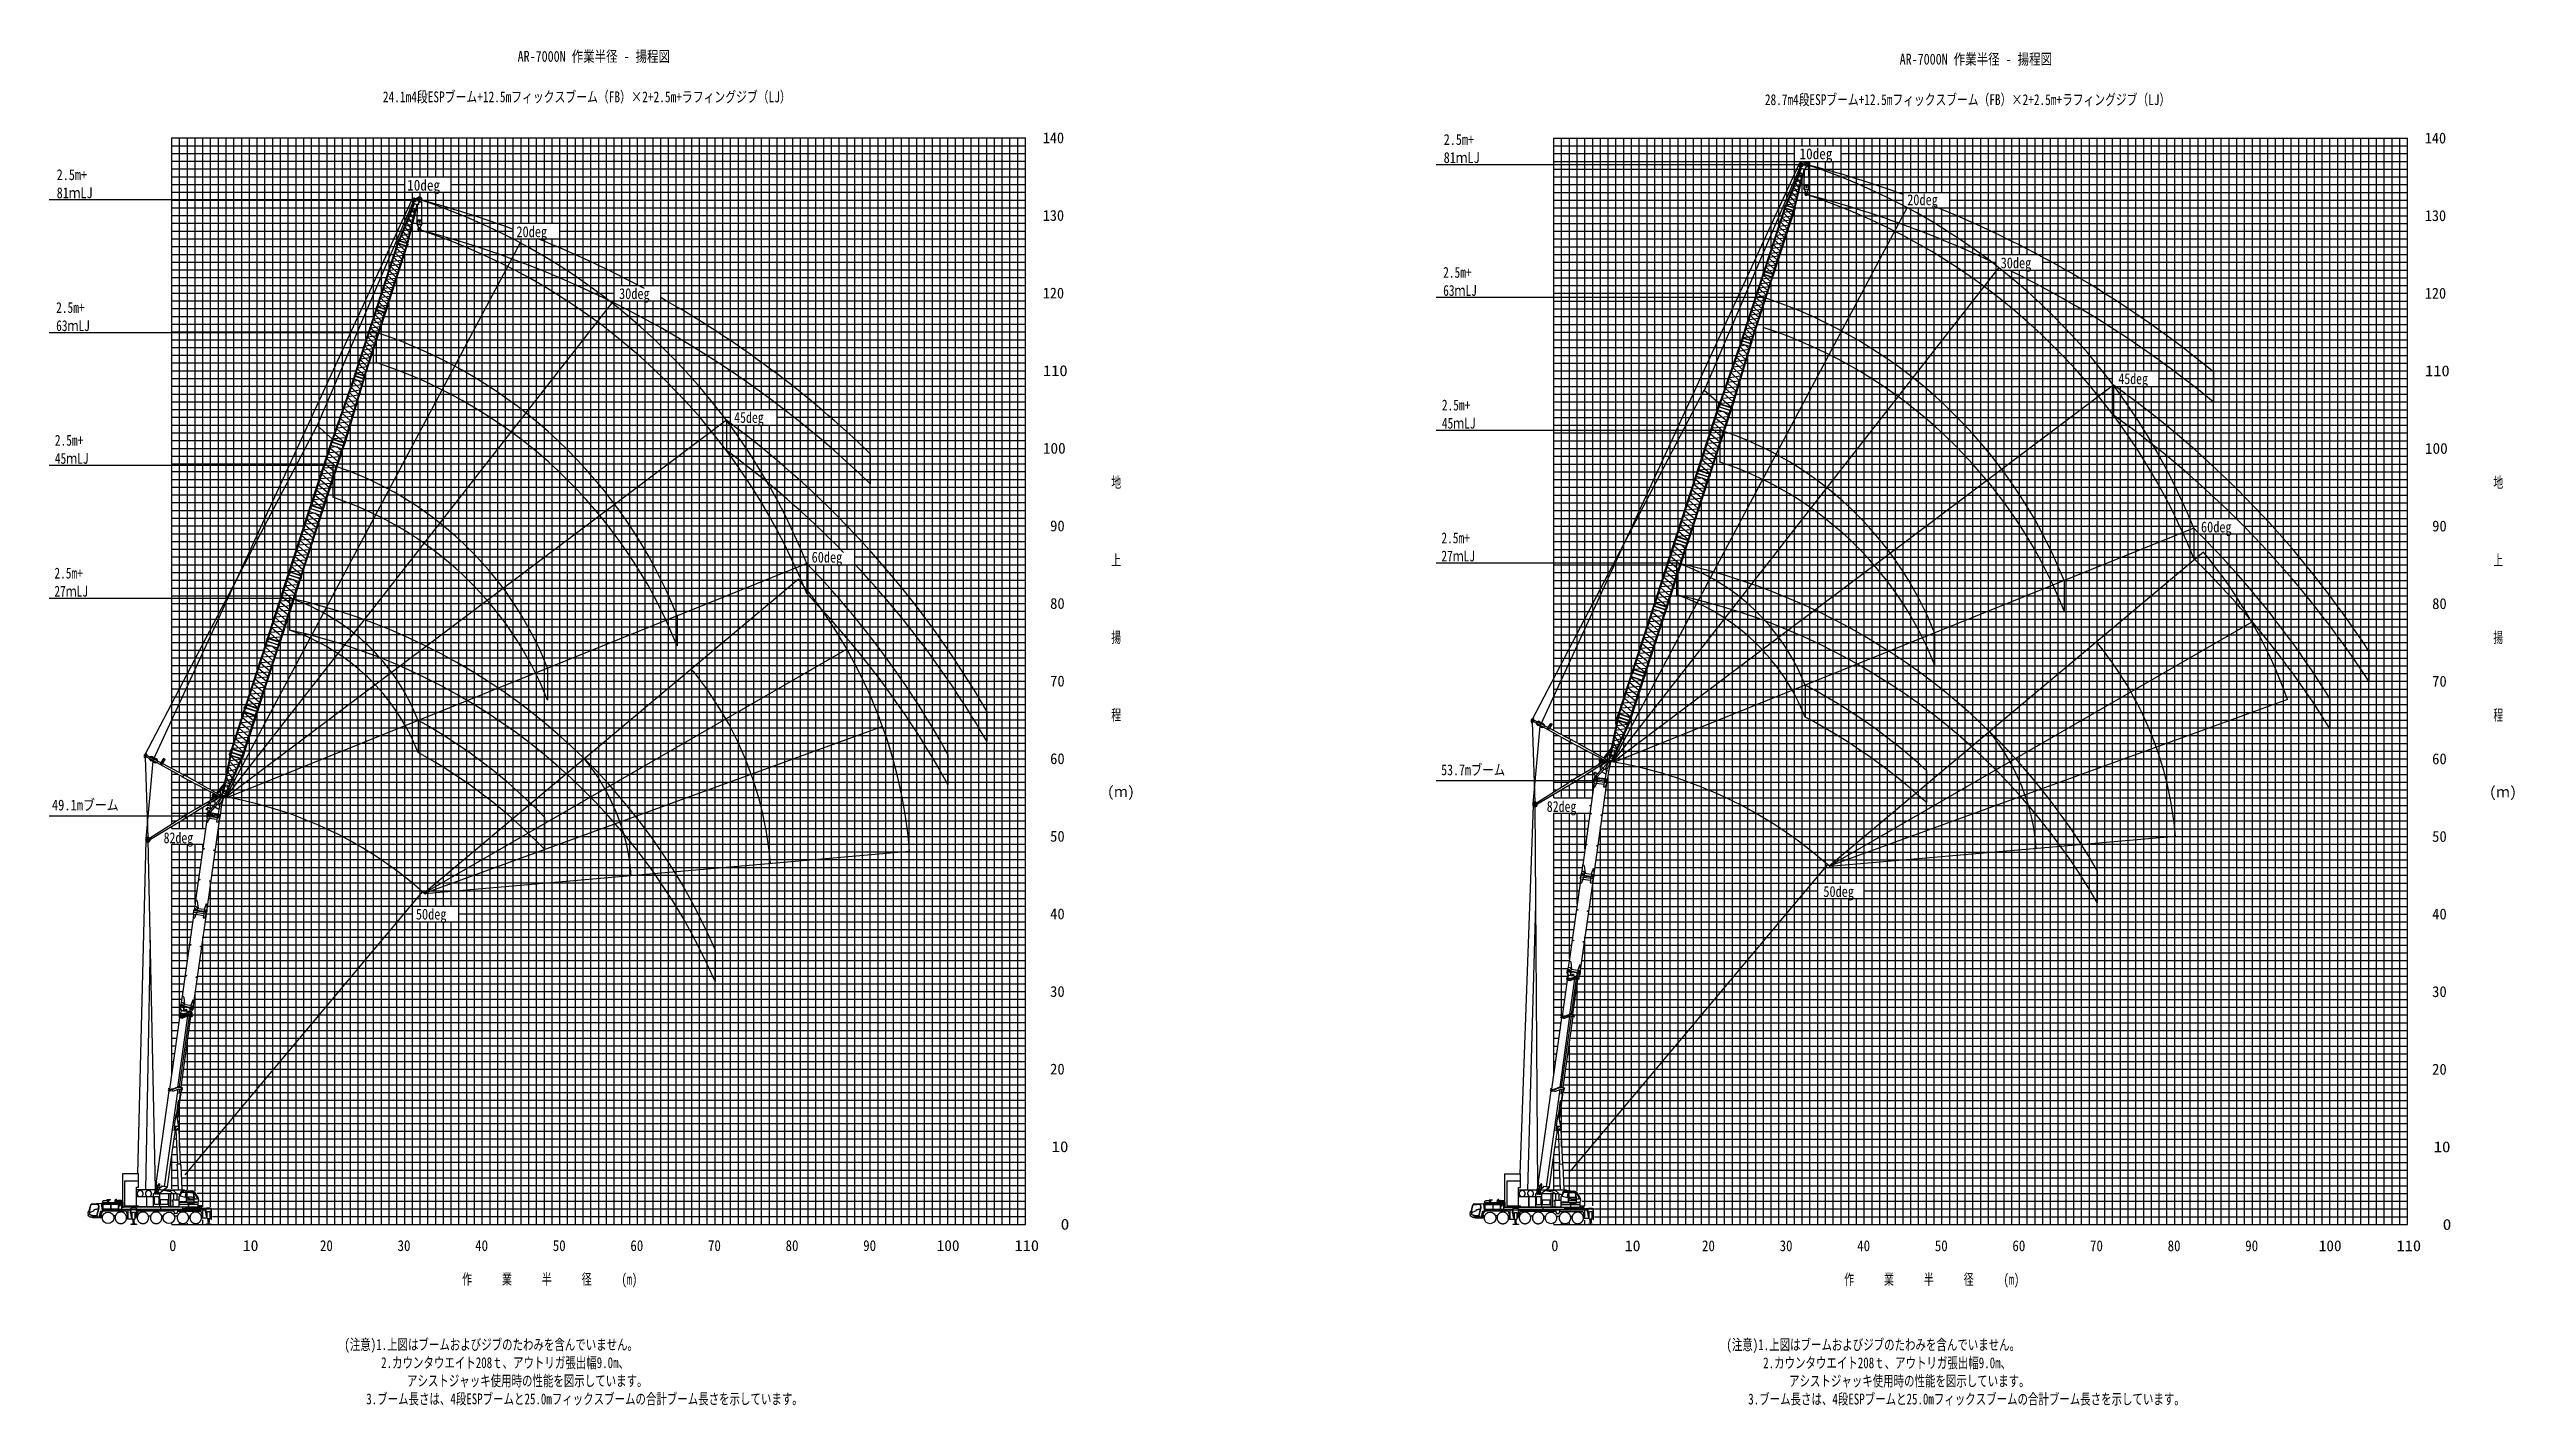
# Model space of a CAD drawing. Extents: x -435160 to 60610, y -141577 to 51650.
# Drawn here: x -435160 to -117477, y -141538 to 33254 of the extents above; entities that cross this region are included whole.
import ezdxf

# ---------------------------------------------------------------- set-up
doc = ezdxf.new("R2010")
doc.units = 0
doc.layers.get('0').update_dxf_attribs({"linetype": 'CONTINUOUS'})

msp = doc.modelspace()

# ---------------------------------------------------------------- texts
at = {"color": 7, "linetype": 'Continuous', "char_height": 1400}
for s, insert, attachment_point in [('\\W0.812509;\\A1;AR-7000N 作業半径 - 揚程図', (-374815.150525, 33047.621805), 1), ('\\W0.812509;\\A1;AR-7000N 作業半径 - 揚程図', (-196728.454361, 32687.340285), 1), ('\\W0.766957;\\A1;24.1m4段ESPブーム+12.5mフィックスブーム（FB）×2+2.5m+ラフィングジブ（LJ）', (-392178.837368, 27037.325463), 4), ('\\W0.762084;\\A1;28.7m4段ESPブーム+12.5mフィックスブーム（FB）×2+2.5m+ラフィングジブ（LJ）', (-214093.278166, 26677.043943), 4), ('\\W0.959616;\\A1;140', (-307145.262336, 21831.179959), 4), ('\\W0.821589;\\A1;2.5m+\\P81ｍLJ', (-255480.66015, 22333.302049), 1), ('\\W0.959616;\\A1;140', (-129058.566172, 21811.174759), 4), ('\\W0.888533;\\A1;10deg', (-209630.048262, 20494.367581), 1), ('\\W0.821589;\\A1;2.5m+\\P81ｍLJ', (-434207.552578, 17798.074132), 1), ('\\W0.888533;\\A1;10deg', (-389043.114235, 16443.198069), 1), ('\\W0.827255;\\A1;20deg', (-195754.125344, 14566.785561), 1), ('\\W0.827255;\\A1;20deg', (-374963.347368, 10443.31492), 1), ('\\W0.959616;\\A1;130', (-307145.262336, 11831.179959), 4), ('\\W0.959616;\\A1;130', (-129058.566172, 11811.174759), 4), ('\\W0.827255;\\A1;30deg', (-183711.615436, 6431.874739), 1), ('\\W0.768923;\\A1;2.5m+\\P63ｍLJ', (-255549.455709, 5214.332167), 1), ('\\W0.768923;\\A1;2.5m+\\P63ｍLJ', (-434276.348137, 679.104251), 1), ('\\W0.827255;\\A1;30deg', (-361743.062583, 2472.860784), 1), ('\\W0.959616;\\A1;120', (-307145.262336, 1831.179959), 4), ('\\W0.959616;\\A1;120', (-129058.566172, 1811.174759), 4), ('\\W1.107249;\\A1;110', (-307110.814596, -8168.820041), 4), ('\\W0.799680;\\A1;45deg', (-168542.330387, -8498.310494), 1), ('\\W1.107249;\\A1;110', (-129024.118432, -8188.825241), 4), ('\\W0.768923;\\A1;2.5m+\\P45ｍLJ', (-255715.776758, -11889.220735), 1), ('\\W0.799680;\\A1;45deg', (-346913.020627, -13484.395458), 1), ('\\W0.768923;\\A1;2.5m+\\P45ｍLJ', (-434442.669186, -16424.448651), 1), ('\\W1.028160;\\A1;100', (-307129.268714, -18168.820041), 4), ('\\W1.028160;\\A1;100', (-129042.57255, -18188.825241), 4), ('\\W0.666400;\\A1;地', (-298312.924664, -22594.990079), 4), ('\\W0.666400;\\A1;地', (-120226.2285, -22614.995279), 4), ('\\W0.985907;\\A1; 90', (-307139.127824, -28168.820041), 4), ('\\W0.827255;\\A1;60deg', (-157898.299549, -27600.06455), 1), ('\\W0.985907;\\A1; 90', (-129052.43166, -28188.825241), 4), ('\\W0.827255;\\A1;60deg', (-336926.017141, -31488.449077), 1), ('\\W0.666400;\\A1;上', (-298312.924664, -32594.990303), 4), ('\\W0.768923;\\A1;2.5m+\\P27ｍLJ', (-255776.877867, -29008.232454), 1), ('\\W0.666400;\\A1;上', (-120226.2285, -32614.995503), 4), ('\\W0.768923;\\A1;2.5m+\\P27ｍLJ', (-434503.770296, -33543.46037), 1), ('\\W0.985907;\\A1; 80', (-307139.127824, -38168.820041), 4), ('\\W0.985907;\\A1; 80', (-129052.43166, -38188.825241), 4), ('\\W0.666400;\\A1;揚', (-298312.924664, -42594.990526), 4), ('\\W0.666400;\\A1;揚', (-120226.2285, -42614.995726), 4), ('\\W0.985907;\\A1; 70', (-307139.127824, -48168.820041), 4), ('\\W0.985907;\\A1; 70', (-129052.43166, -48188.825241), 4), ('\\W0.666400;\\A1;程', (-298312.924664, -52594.99075), 4), ('\\W0.666400;\\A1;程', (-120226.2285, -52614.99595), 4), ('\\W0.985907;\\A1; 60', (-307139.127824, -58168.820041), 4), ('\\W0.806400;\\A1;53.7mブーム', (-255816.457912, -58893.155975), 1), ('\\W0.985907;\\A1; 60', (-129052.43166, -58188.825241), 4), ('\\W0.841768;\\A1;49.1mブーム', (-434827.471821, -63428.383891), 1), ('\\W0.946990;\\A1;(ｍ)', (-298836.691695, -62594.990973), 4), ('\\W0.946990;\\A1;(ｍ)', (-120749.995531, -62614.996173), 4), ('\\W0.799680;\\A1;82deg', (-242196.66977, -63621.67991), 1), ('\\W0.799680;\\A1;82deg', (-420431.455139, -67651.235786), 1), ('\\W0.985907;\\A1; 50', (-307139.127824, -68168.820041), 4), ('\\W0.985907;\\A1; 50', (-129052.43166, -68188.825241), 4), ('\\W0.827255;\\A1;50deg', (-206562.840321, -74577.715495), 1), ('\\W0.827255;\\A1;50deg', (-387921.942018, -77493.757314), 1), ('\\W0.985907;\\A1; 40', (-307139.127824, -78168.820265), 4), ('\\W0.985907;\\A1; 40', (-129052.43166, -78188.825465), 4), ('\\W0.985907;\\A1; 30', (-307139.127824, -88168.820488), 4), ('\\W0.985907;\\A1; 30', (-129052.43166, -88188.825688), 4), ('\\W0.985907;\\A1; 20', (-307139.127824, -98168.814608), 4), ('\\W0.985907;\\A1; 20', (-129052.43166, -98188.819808), 4), ('\\W1.142400;\\A1; 10', (-307102.612741, -108168.802625), 4), ('\\W1.142400;\\A1; 10', (-129015.916577, -108188.807825), 4), ('\\W1.179856;\\A1;  0', (-307093.873083, -118168.790641), 4), ('\\W1.179856;\\A1;  0', (-129007.176919, -118188.795841), 4), ('\\W0.959616;\\A1;0', (-419704.758783, -120206.868531), 1), ('\\W1.066240;\\A1;10', (-410239.460364, -120206.868531), 1), ('\\W0.872378;\\A1;20', (-400284.694584, -120206.868531), 1), ('\\W0.872378;\\A1;30', (-390284.69436, -120206.868531), 1), ('\\W0.872378;\\A1;40', (-380285.170211, -120206.868531), 1), ('\\W0.872378;\\A1;50', (-370285.169987, -120206.868531), 1), ('\\W0.872378;\\A1;60', (-360285.169987, -120206.868531), 1), ('\\W0.872378;\\A1;70', (-350285.169987, -120206.868531), 1), ('\\W0.872378;\\A1;80', (-340285.169987, -120206.868531), 1), ('\\W0.872378;\\A1;90', (-330285.169987, -120206.868531), 1), ('\\W1.028160;\\A1;100', (-320808.596944, -120206.868531), 1), ('\\W1.107249;\\A1;110', (-310790.142827, -120206.868531), 1), ('\\W0.959616;\\A1;0', (-241618.062619, -120226.873731), 1), ('\\W1.066240;\\A1;10', (-232152.7642, -120226.873731), 1), ('\\W0.872378;\\A1;20', (-222197.99842, -120226.873731), 1), ('\\W0.872378;\\A1;30', (-212197.998196, -120226.873731), 1), ('\\W0.872378;\\A1;40', (-202198.474047, -120226.873731), 1), ('\\W0.872378;\\A1;50', (-192198.473823, -120226.873731), 1), ('\\W0.872378;\\A1;60', (-182198.473823, -120226.873731), 1), ('\\W0.872378;\\A1;70', (-172198.473823, -120226.873731), 1), ('\\W0.872378;\\A1;80', (-162198.473823, -120226.873731), 1), ('\\W0.872378;\\A1;90', (-152198.473823, -120226.873731), 1), ('\\W1.028160;\\A1;100', (-142721.900781, -120226.873731), 1), ('\\W1.107249;\\A1;110', (-132703.446663, -120226.873731), 1), ('\\W0.705600;\\A1;作\u3000\u3000\u3000業\u3000\u3000\u3000半\u3000\u3000\u3000径\u3000\u3000\u3000(m)', (-381969.678076, -124535.747761), 1), ('\\W0.705600;\\A1;作\u3000\u3000\u3000業\u3000\u3000\u3000半\u3000\u3000\u3000径\u3000\u3000\u3000(m)', (-203882.981913, -124555.752961), 1), ('\\W0.740176;\\A1;(注意)1.上図はブームおよびジブのたわみを含んでいません｡\\P\u3000\u3000\u3000 2.カウンタウエイト208ｔ、アウトリガ張出幅9.0m、\\P\u3000\u3000\u3000\u3000\u3000\u3000アシストジャッキ使用時の性能を図示しています。\\P    3.ブーム長さは、4段ESPブームと25.0mフィックスブームの合計ブーム長さを示しています。', (-397145.71494, -132957.848104), 1), ('\\W0.740176;\\A1;(注意)1.上図はブームおよびジブのたわみを含んでいません｡\\P\u3000\u3000\u3000 2.カウンタウエイト208ｔ、アウトリガ張出幅9.0m、\\P\u3000\u3000\u3000\u3000\u3000\u3000アシストジャッキ使用時の性能を図示しています。\\P    3.ブーム長さは、4段ESPブームと25.0mフィックスブームの合計ブーム長さを示しています。', (-219059.018776, -132977.853304), 1)]:
    msp.add_mtext(s, dxfattribs=dict(at, insert=insert, attachment_point=attachment_point))

# ---------------------------------------------------------------- linework, layer by layer
at = {"color": 14, "linetype": 'Continuous'}
for p, q in [((-419368.990815, -59406.934841), (-419368.990815, 21831.209359)), ((-419368.990815, 21831.209359), (-309368.990815, 21831.209359)), ((-409368.990815, -49787.648726), (-409368.990815, 21831.209359)), ((-399368.990815, -19010.692528), (-399368.990815, 21831.209359)), ((-389368.990815, 10564.908771), (-389368.990815, 21831.209359)), ((-379368.990815, -118168.790641), (-379368.990815, 21831.209359)), ((-369368.990815, -118168.790641), (-369368.990815, 21831.209359)), ((-359368.990815, 2831.209359), (-359368.990815, 21831.209359)), ((-349368.990815, -118168.790641), (-349368.990815, 21831.209359)), ((-339368.990815, -118168.790641), (-339368.990815, 21831.209359)), ((-329368.990815, -118168.790641), (-329368.990815, 21831.209359)), ((-319368.990815, -118168.790641), (-319368.990815, 21831.209359)), ((-309368.990815, -118168.790641), (-309368.990815, 21831.209359)), ((-241282.294651, -54535.227317), (-241282.294651, 21811.204159)), ((-241282.294651, 21811.204159), (-131282.294651, 21811.204159)), ((-231282.294651, -46983.858316), (-231282.294651, 21811.204159)), ((-221282.294651, -16445.791927), (-221282.294651, 21811.204159)), ((-211282.294651, 13663.230611), (-211282.294651, 21811.204159)), ((-201282.294651, -118188.795841), (-201282.294651, 21811.204159)), ((-191282.294651, 14811.204159), (-191282.294651, 21811.204159)), ((-181282.294651, 6811.204159), (-181282.294651, 21811.204159)), ((-171282.294651, -118188.795841), (-171282.294651, 21811.204159)), ((-161282.294651, -118188.795841), (-161282.294651, 21811.204159)), ((-151282.294651, -118188.795841), (-151282.294651, 21811.204159)), ((-141282.294651, -118188.795841), (-141282.294651, 21811.204159)), ((-131282.294651, -118188.795841), (-131282.294651, 21811.204159)), ((-191282.294651, -118188.795841), (-191282.294651, 12811.204159)), ((-419368.990815, 11831.209359), (-388846.304239, 11831.209359)), ((-388066.550639, 11831.209359), (-309368.990815, 11831.209359)), ((-241282.294651, 11811.204159), (-211884.062212, 11811.204159)), ((-210515.474409, 11811.204159), (-131282.294651, 11811.204159)), ((-389368.990815, -118168.790641), (-389368.990815, 6886.266562)), ((-211282.294651, -118188.795841), (-211282.294651, 9451.167163)), ((-181282.294651, -118188.795841), (-181282.294651, 4811.204159)), ((-419368.990815, 1831.209359), (-392380.092447, 1831.209359)), ((-391011.514108, 1831.209359), (-362368.990815, 1831.209359)), ((-359368.990815, -118168.790641), (-359368.990815, 831.209359)), ((-356368.990815, 1831.209359), (-309368.990815, 1831.209359)), ((-241282.294651, 1811.204159), (-215133.280614, 1811.204159)), ((-213764.702274, 1811.204159), (-131282.294651, 1811.204159)), ((-419368.990815, -8168.790641), (-395629.279826, -8168.790641)), ((-394260.701487, -8168.790641), (-309368.990815, -8168.790641)), ((-241282.294651, -8188.795841), (-218489.972535, -8188.795841)), ((-216918.007302, -8188.795841), (-131282.294651, -8188.795841)), ((-419368.990815, -18168.790641), (-399095.441117, -18168.790641)), ((-397292.921745, -18168.790641), (-309368.990815, -18168.790641)), ((-241282.294651, -18188.795841), (-221848.629283, -18188.795841)), ((-220046.074613, -18188.795841), (-131282.294651, -18188.795841)), ((-221282.294651, -118188.795841), (-221282.294651, -21993.392486)), ((-399368.990815, -118168.790641), (-399368.990815, -24558.401723)), ((-419368.990815, -28168.790641), (-402344.593198, -28168.790641)), ((-400542.073826, -28168.790641), (-309368.990815, -28168.790641)), ((-241282.294651, -28188.795841), (-225097.781365, -28188.795841)), ((-223295.261992, -28188.795841), (-158282.294651, -28188.795841)), ((-152282.294651, -28188.795841), (-131282.294651, -28188.795841)), ((-419368.990815, -38168.790641), (-405593.766474, -38168.790641)), ((-403791.247102, -38168.790641), (-309368.990815, -38168.790641)), ((-241282.294651, -38188.795841), (-228358.996484, -38188.795841)), ((-226544.435269, -38188.795841), (-131282.294651, -38188.795841)), ((-419368.990815, -48168.790641), (-408842.985646, -48168.790641)), ((-407040.466274, -48168.790641), (-309368.990815, -48168.790641)), ((-241282.294651, -48188.795841), (-231596.183307, -48188.795841)), ((-229793.663637, -48188.795841), (-131282.294651, -48188.795841)), ((-231282.294651, -118188.795841), (-231282.294651, -52770.336587)), ((-409368.990815, -118168.790641), (-409368.990815, -55335.240599)), ((-241282.294651, -62444.723444), (-241282.294651, -54843.64142)), ((-419368.990815, -58168.790641), (-411980.347606, -58168.790641)), ((-419368.990815, -66574.725992), (-419368.990815, -59736.99012)), ((-410342.493031, -58168.790641), (-309368.990815, -58168.790641)), ((-241282.294651, -58188.795841), (-235042.293487, -58188.795841)), ((-233674.845674, -58188.795841), (-131282.294651, -58188.795841)), ((-241282.294651, -63188.795841), (-241282.294651, -62759.318754)), ((-241282.294651, -98880.332595), (-241282.294651, -65188.795841)), ((-419368.990815, -67168.790641), (-419368.990815, -66914.134262)), ((-419368.990815, -98860.327395), (-419368.990815, -69168.790641)), ((-413548.928592, -68168.790641), (-309368.990815, -68168.790641)), ((-241282.294651, -68188.795841), (-237059.778347, -68188.795841)), ((-235462.232391, -68188.795841), (-131282.294651, -68188.795841)), ((-419368.990815, -78168.790641), (-416562.521743, -78168.790641)), ((-414944.257617, -78168.790641), (-388368.990815, -78168.790641)), ((-382368.990815, -78168.790641), (-309368.990815, -78168.790641)), ((-241282.294651, -78188.795841), (-238465.190319, -78188.795841)), ((-236867.644363, -78188.795841), (-131282.294651, -78188.795841)), ((-419368.990815, -88168.790641), (-417957.294786, -88168.790641)), ((-416359.74883, -88168.790641), (-309368.990815, -88168.790641)), ((-241282.294651, -88188.795841), (-239736.275293, -88188.795841)), ((-238424.510246, -88188.795841), (-131282.294651, -88188.795841)), ((-419368.990815, -98168.790641), (-419271.801662, -98168.790641)), ((-417857.033476, -98168.790641), (-309368.990815, -98168.790641)), ((-241282.294651, -98188.795841), (-241185.105499, -98188.795841)), ((-239770.337312, -98188.795841), (-131282.294651, -98188.795841)), ((-419368.990815, -113606.107209), (-419368.990815, -109257.448032)), ((-419215.989997, -108168.790641), (-418701.286085, -108168.790641)), ((-418371.004232, -108168.790641), (-309368.990815, -108168.790641)), ((-241282.294651, -113730.067353), (-241282.294651, -109277.453232)), ((-241129.293833, -108188.795841), (-240614.589921, -108188.795841)), ((-240284.308068, -108188.795841), (-131282.294651, -108188.795841)), ((-419368.990815, -118168.790641), (-419368.990815, -117964.751843)), ((-419368.990815, -118168.790641), (-309368.990815, -118168.790641)), ((-241282.294651, -118188.795841), (-241282.294651, -117984.757043)), ((-241282.294651, -118188.795841), (-131282.294651, -118188.795841))]:
    msp.add_line(p, q, dxfattribs=at)
at = {"color": 252, "linetype": 'Continuous'}
for p, q in [((-419368.990815, 20831.209359), (-309368.990815, 20831.209359)), ((-419368.990815, 19831.209359), (-309368.990815, 19831.209359)), ((-418368.990815, -59932.523049), (-418368.990815, 21831.209359)), ((-417368.990815, -60473.242962), (-417368.990815, 21831.209359)), ((-416368.990815, -61033.527422), (-416368.990815, 21831.209359)), ((-415368.990815, -61593.811882), (-415368.990815, 21831.209359)), ((-414368.990815, -62154.096342), (-414368.990815, 21831.209359)), ((-413368.990815, -62275.973058), (-413368.990815, 21831.209359)), ((-412368.990815, -60049.753749), (-412368.990815, 21831.209359)), ((-411368.990815, -55943.0233), (-411368.990815, 21831.209359)), ((-410368.990815, -52865.336013), (-410368.990815, 21831.209359)), ((-408368.990815, -46709.980252), (-408368.990815, 21831.209359)), ((-407368.990815, -43632.287637), (-407368.990815, 21831.209359)), ((-406368.990815, -40554.69287), (-406368.990815, 21831.209359)), ((-405368.990815, -37477.000255), (-405368.990815, 21831.209359)), ((-404368.990815, -34361.123716), (-404368.990815, 21831.209359)), ((-403368.990815, -31321.571622), (-403368.990815, 21831.209359)), ((-402368.990815, -28243.879007), (-402368.990815, 21831.209359)), ((-401368.990815, -25166.186393), (-401368.990815, 21831.209359)), ((-400368.990815, -22088.385143), (-400368.990815, 21831.209359)), ((-398368.990815, -16011.873247), (-398368.990815, 21831.209359)), ((-397368.990815, -13158.14899), (-397368.990815, 21831.209359)), ((-396368.990815, -10304.424733), (-396368.990815, 21831.209359)), ((-395368.990815, -7367.701074), (-395368.990815, 21831.209359)), ((-394368.990815, -4290.00846), (-394368.990815, 21831.209359)), ((-393368.990815, -1212.315845), (-393368.990815, 21831.209359)), ((-392368.990815, 1865.252166), (-392368.990815, 21831.209359)), ((-391368.990815, 4942.944781), (-391368.990815, 21831.209359)), ((-390368.990815, 8020.637395), (-390368.990815, 21831.209359)), ((-388368.990815, 16831.209359), (-388368.990815, 21831.209359)), ((-387368.990815, 16831.209359), (-387368.990815, 21831.209359)), ((-386368.990815, 16831.209359), (-386368.990815, 21831.209359)), ((-385368.990815, 16831.209359), (-385368.990815, 21831.209359)), ((-384368.990815, 16831.209359), (-384368.990815, 21831.209359)), ((-383368.990815, -77168.790641), (-383368.990815, 21831.209359)), ((-382368.990815, -118168.790641), (-382368.990815, 21831.209359)), ((-381368.990815, -118168.790641), (-381368.990815, 21831.209359)), ((-380368.990815, -118168.790641), (-380368.990815, 21831.209359)), ((-378368.990815, -118168.790641), (-378368.990815, 21831.209359)), ((-377368.990815, -118168.790641), (-377368.990815, 21831.209359)), ((-376368.990815, -118168.790641), (-376368.990815, 21831.209359)), ((-375368.990815, -118168.790641), (-375368.990815, 21831.209359)), ((-374368.990815, 10831.209359), (-374368.990815, 21831.209359)), ((-373368.990815, 10831.209359), (-373368.990815, 21831.209359)), ((-372368.990815, 10831.209359), (-372368.990815, 21831.209359)), ((-371368.990815, 10831.209359), (-371368.990815, 21831.209359)), ((-370368.990815, 10831.209359), (-370368.990815, 21831.209359)), ((-368368.990815, -118168.790641), (-368368.990815, 21831.209359)), ((-367368.990815, -118168.790641), (-367368.990815, 21831.209359)), ((-366368.990815, -118168.790641), (-366368.990815, 21831.209359)), ((-365368.990815, -118168.790641), (-365368.990815, 21831.209359)), ((-364368.990815, -118168.790641), (-364368.990815, 21831.209359)), ((-363368.990815, -118168.790641), (-363368.990815, 21831.209359)), ((-362368.990815, -118168.790641), (-362368.990815, 21831.209359)), ((-361368.990815, 2831.209359), (-361368.990815, 21831.209359)), ((-360368.990815, 2831.209359), (-360368.990815, 21831.209359)), ((-358368.990815, 2831.209359), (-358368.990815, 21831.209359)), ((-357368.990815, 2831.209359), (-357368.990815, 21831.209359)), ((-356368.990815, -118168.790641), (-356368.990815, 21831.209359)), ((-355368.990815, -118168.790641), (-355368.990815, 21831.209359)), ((-354368.990815, -118168.790641), (-354368.990815, 21831.209359)), ((-353368.990815, -118168.790641), (-353368.990815, 21831.209359)), ((-352368.990815, -118168.790641), (-352368.990815, 21831.209359)), ((-351368.990815, -118168.790641), (-351368.990815, 21831.209359)), ((-350368.990815, -118168.790641), (-350368.990815, 21831.209359)), ((-348368.990815, -118168.790641), (-348368.990815, 21831.209359)), ((-347368.990815, -118168.790641), (-347368.990815, 21831.209359)), ((-346368.990815, -13168.790641), (-346368.990815, 21831.209359)), ((-345368.990815, -13168.790641), (-345368.990815, 21831.209359)), ((-344368.990815, -13168.790641), (-344368.990815, 21831.209359)), ((-343368.990815, -13168.790641), (-343368.990815, 21831.209359)), ((-342368.990815, -13168.790641), (-342368.990815, 21831.209359)), ((-341368.990815, -118168.790641), (-341368.990815, 21831.209359)), ((-340368.990815, -118168.790641), (-340368.990815, 21831.209359)), ((-338368.990815, -118168.790641), (-338368.990815, 21831.209359)), ((-337368.990815, -118168.790641), (-337368.990815, 21831.209359)), ((-336368.990815, -31168.790641), (-336368.990815, 21831.209359)), ((-335368.990815, -31168.790641), (-335368.990815, 21831.209359)), ((-334368.990815, -31168.790641), (-334368.990815, 21831.209359)), ((-333368.990815, -31168.790641), (-333368.990815, 21831.209359)), ((-332368.990815, -31168.790641), (-332368.990815, 21831.209359)), ((-331368.990815, -118168.790641), (-331368.990815, 21831.209359)), ((-330368.990815, -118168.790641), (-330368.990815, 21831.209359)), ((-328368.990815, -118168.790641), (-328368.990815, 21831.209359)), ((-327368.990815, -118168.790641), (-327368.990815, 21831.209359)), ((-326368.990815, -118168.790641), (-326368.990815, 21831.209359)), ((-325368.990815, -118168.790641), (-325368.990815, 21831.209359)), ((-324368.990815, -118168.790641), (-324368.990815, 21831.209359)), ((-323368.990815, -118168.790641), (-323368.990815, 21831.209359)), ((-322368.990815, -118168.790641), (-322368.990815, 21831.209359)), ((-321368.990815, -118168.790641), (-321368.990815, 21831.209359)), ((-320368.990815, -118168.790641), (-320368.990815, 21831.209359)), ((-318368.990815, -118168.790641), (-318368.990815, 21831.209359)), ((-317368.990815, -118168.790641), (-317368.990815, 21831.209359)), ((-316368.990815, -118168.790641), (-316368.990815, 21831.209359)), ((-315368.990815, -118168.790641), (-315368.990815, 21831.209359)), ((-314368.990815, -118168.790641), (-314368.990815, 21831.209359)), ((-313368.990815, -118168.790641), (-313368.990815, 21831.209359)), ((-312368.990815, -118168.790641), (-312368.990815, 21831.209359)), ((-311368.990815, -118168.790641), (-311368.990815, 21831.209359)), ((-310368.990815, -118168.790641), (-310368.990815, 21831.209359)), ((-241282.294651, 20811.204159), (-131282.294651, 20811.204159)), ((-241282.294651, 19811.204159), (-210282.294651, 19811.204159)), ((-240282.294651, -55060.815525), (-240282.294651, 21811.204159)), ((-239282.294651, -55579.323028), (-239282.294651, 21811.204159)), ((-238282.294651, -56139.607488), (-238282.294651, 21811.204159)), ((-237282.294651, -56699.891947), (-237282.294651, 21811.204159)), ((-236282.294651, -57260.176407), (-236282.294651, 21811.204159)), ((-235282.294651, -57820.460867), (-235282.294651, 21811.204159)), ((-234282.294651, -57288.908675), (-234282.294651, 21811.204159)), ((-233282.294651, -53773.140583), (-233282.294651, 21811.204159)), ((-232282.294651, -50300.432001), (-232282.294651, 21811.204159)), ((-230282.294651, -44145.057427), (-230282.294651, 21811.204159)), ((-229282.294651, -41067.387036), (-229282.294651, 21811.204159)), ((-228282.294651, -37989.694421), (-228282.294651, 21811.204159)), ((-227282.294651, -34912.001807), (-227282.294651, 21811.204159)), ((-226282.294651, -31834.407039), (-226282.294651, 21811.204159)), ((-225282.294651, -28756.714425), (-225282.294651, 21811.204159)), ((-224282.294651, -25678.978406), (-224282.294651, 21811.204159)), ((-223282.294651, -22601.285791), (-223282.294651, 21811.204159)), ((-222282.294651, -19523.484541), (-222282.294651, 21811.204159)), ((-220282.294651, -13368.099312), (-220282.294651, 21811.204159)), ((-219282.294651, -10449.864683), (-219282.294651, 21811.204159)), ((-218282.294651, -7596.140426), (-218282.294651, 21811.204159)), ((-217282.294651, -4742.416168), (-217282.294651, 21811.204159)), ((-216282.294651, -1725.107858), (-216282.294651, 21811.204159)), ((-215282.294651, 1352.584756), (-215282.294651, 21811.204159)), ((-214282.294651, 4489.397051), (-214282.294651, 21811.204159)), ((-213282.294651, 7507.845382), (-213282.294651, 21811.204159)), ((-212282.294651, 10585.537997), (-212282.294651, 21811.204159)), ((-210282.294651, 15971.824813), (-210282.294651, 21811.204159)), ((-209282.294651, 20811.204159), (-209282.294651, 21811.204159)), ((-208282.294651, 20811.204159), (-208282.294651, 21811.204159)), ((-207282.294651, 20811.204159), (-207282.294651, 21811.204159)), ((-206282.294651, 20811.204159), (-206282.294651, 21811.204159)), ((-205282.294651, 20811.204159), (-205282.294651, 21811.204159)), ((-204282.294651, -74188.795841), (-204282.294651, 21811.204159)), ((-204282.294651, 19811.204159), (-131282.294651, 19811.204159)), ((-203282.294651, -74188.795841), (-203282.294651, 21811.204159)), ((-202282.294651, -74188.795841), (-202282.294651, 21811.204159)), ((-200282.294651, -118188.795841), (-200282.294651, 21811.204159)), ((-199282.294651, -118188.795841), (-199282.294651, 21811.204159)), ((-198282.294651, -118188.795841), (-198282.294651, 21811.204159)), ((-197282.294651, -118188.795841), (-197282.294651, 21811.204159)), ((-196282.294651, -118188.795841), (-196282.294651, 21811.204159)), ((-195282.294651, 14811.204159), (-195282.294651, 21811.204159)), ((-194282.294651, 14811.204159), (-194282.294651, 21811.204159)), ((-193282.294651, 14811.204159), (-193282.294651, 21811.204159)), ((-192282.294651, 14811.204159), (-192282.294651, 21811.204159)), ((-190282.294651, -118188.795841), (-190282.294651, 21811.204159)), ((-189282.294651, -118188.795841), (-189282.294651, 21811.204159)), ((-188282.294651, -118188.795841), (-188282.294651, 21811.204159)), ((-187282.294651, -118188.795841), (-187282.294651, 21811.204159)), ((-186282.294651, -118188.795841), (-186282.294651, 21811.204159)), ((-185282.294651, -118188.795841), (-185282.294651, 21811.204159)), ((-184282.294651, -118188.795841), (-184282.294651, 21811.204159)), ((-183282.294651, 6811.204159), (-183282.294651, 21811.204159)), ((-182282.294651, 6811.204159), (-182282.294651, 21811.204159)), ((-180282.294651, 6811.204159), (-180282.294651, 21811.204159)), ((-179282.294651, 6811.204159), (-179282.294651, 21811.204159)), ((-178282.294651, -118188.795841), (-178282.294651, 21811.204159)), ((-177282.294651, -118188.795841), (-177282.294651, 21811.204159)), ((-176282.294651, -118188.795841), (-176282.294651, 21811.204159)), ((-175282.294651, -118188.795841), (-175282.294651, 21811.204159)), ((-174282.294651, -118188.795841), (-174282.294651, 21811.204159)), ((-173282.294651, -118188.795841), (-173282.294651, 21811.204159)), ((-172282.294651, -118188.795841), (-172282.294651, 21811.204159)), ((-170282.294651, -118188.795841), (-170282.294651, 21811.204159)), ((-169282.294651, -118188.795841), (-169282.294651, 21811.204159)), ((-168282.294651, -8188.795841), (-168282.294651, 21811.204159)), ((-167282.294651, -8188.795841), (-167282.294651, 21811.204159)), ((-166282.294651, -8188.795841), (-166282.294651, 21811.204159)), ((-165282.294651, -8188.795841), (-165282.294651, 21811.204159)), ((-164282.294651, -8188.795841), (-164282.294651, 21811.204159)), ((-163282.294651, -118188.795841), (-163282.294651, 21811.204159)), ((-162282.294651, -118188.795841), (-162282.294651, 21811.204159)), ((-160282.294651, -118188.795841), (-160282.294651, 21811.204159)), ((-159282.294651, -118188.795841), (-159282.294651, 21811.204159)), ((-158282.294651, -118188.795841), (-158282.294651, 21811.204159)), ((-157282.294651, -27188.795841), (-157282.294651, 21811.204159)), ((-156282.294651, -27188.795841), (-156282.294651, 21811.204159)), ((-155282.294651, -27188.795841), (-155282.294651, 21811.204159)), ((-154282.294651, -27188.795841), (-154282.294651, 21811.204159)), ((-153282.294651, -27188.795841), (-153282.294651, 21811.204159)), ((-152282.294651, -118188.795841), (-152282.294651, 21811.204159)), ((-150282.294651, -118188.795841), (-150282.294651, 21811.204159)), ((-149282.294651, -118188.795841), (-149282.294651, 21811.204159)), ((-148282.294651, -118188.795841), (-148282.294651, 21811.204159)), ((-147282.294651, -118188.795841), (-147282.294651, 21811.204159)), ((-146282.294651, -118188.795841), (-146282.294651, 21811.204159)), ((-145282.294651, -118188.795841), (-145282.294651, 21811.204159)), ((-144282.294651, -118188.795841), (-144282.294651, 21811.204159)), ((-143282.294651, -118188.795841), (-143282.294651, 21811.204159)), ((-142282.294651, -118188.795841), (-142282.294651, 21811.204159)), ((-140282.294651, -118188.795841), (-140282.294651, 21811.204159)), ((-139282.294651, -118188.795841), (-139282.294651, 21811.204159)), ((-138282.294651, -118188.795841), (-138282.294651, 21811.204159)), ((-137282.294651, -118188.795841), (-137282.294651, 21811.204159)), ((-136282.294651, -118188.795841), (-136282.294651, 21811.204159)), ((-135282.294651, -118188.795841), (-135282.294651, 21811.204159)), ((-134282.294651, -118188.795841), (-134282.294651, 21811.204159)), ((-133282.294651, -118188.795841), (-133282.294651, 21811.204159)), ((-132282.294651, -118188.795841), (-132282.294651, 21811.204159)), ((-419368.990815, 18831.209359), (-309368.990815, 18831.209359)), ((-419368.990815, 17831.209359), (-309368.990815, 17831.209359)), ((-419368.990815, 16831.209359), (-309368.990815, 16831.209359)), ((-241282.294651, 18811.204159), (-131282.294651, 18811.204159)), ((-241282.294651, 17811.204159), (-209523.06031, 17811.204159)), ((-241282.294651, 16811.204159), (-209935.826901, 16811.204159)), ((-209282.294651, -118188.795841), (-209282.294651, 16604.081334)), ((-209232.29844, 16811.204159), (-131282.294651, 16811.204159)), ((-208801.197917, 17811.204159), (-131282.294651, 17811.204159)), ((-208282.294651, -118188.795841), (-208282.294651, 18811.204159)), ((-207282.294651, -118188.795841), (-207282.294651, 18811.204159)), ((-206282.294651, -74188.795841), (-206282.294651, 18811.204159)), ((-205282.294651, -74188.795841), (-205282.294651, 18811.204159)), ((-419368.990815, 15831.209359), (-389368.990815, 15831.209359)), ((-419368.990815, 14831.209359), (-309368.990815, 14831.209359)), ((-419368.990815, 13831.209359), (-388481.03657, 13831.209359)), ((-419368.990815, 12831.209359), (-388433.537649, 12831.209359)), ((-388368.990815, 13989.226513), (-388368.990815, 14831.209359)), ((-387825.166278, 12831.209359), (-309368.990815, 12831.209359)), ((-387368.990815, 14206.480213), (-387368.990815, 14831.209359)), ((-387112.45823, 13831.209359), (-309368.990815, 13831.209359)), ((-386368.990815, -77168.790641), (-386368.990815, 14831.209359)), ((-385368.990815, -77168.790641), (-385368.990815, 14831.209359)), ((-384368.990815, -77168.790641), (-384368.990815, 14831.209359)), ((-383368.990815, 15831.209359), (-309368.990815, 15831.209359)), ((-241282.294651, 15811.204159), (-210348.593491, 15811.204159)), ((-241282.294651, 14811.204159), (-210761.360081, 14811.204159)), ((-241282.294651, 13811.204159), (-211174.126672, 13811.204159)), ((-241282.294651, 12811.204159), (-211559.143474, 12811.204159)), ((-210190.555671, 12811.204159), (-131282.294651, 12811.204159)), ((-209956.451524, 13811.204159), (-196282.294651, 13811.204159)), ((-209715.067163, 14811.204159), (-208830.223781, 14811.204159)), ((-209473.682802, 15811.204159), (-131282.294651, 15811.204159)), ((-208646.111622, 14811.204159), (-131282.294651, 14811.204159)), ((-195282.294651, -118188.795841), (-195282.294651, 12811.204159)), ((-194282.294651, -118188.795841), (-194282.294651, 12811.204159)), ((-193282.294651, -118188.795841), (-193282.294651, 12811.204159)), ((-192282.294651, -118188.795841), (-192282.294651, 12811.204159)), ((-190282.294651, 13811.204159), (-131282.294651, 13811.204159)), ((-419368.990815, 10831.209359), (-389259.07083, 10831.209359)), ((-419368.990815, 9831.209359), (-389671.83742, 9831.209359)), ((-388549.319361, 9831.209359), (-375368.990815, 9831.209359)), ((-388368.990815, -118168.790641), (-388368.990815, 10578.269131)), ((-388307.935, 10831.209359), (-387815.058945, 10831.209359)), ((-387368.990815, -77168.790641), (-387368.990815, 9914.297511)), ((-387115.05919, 10831.209359), (-309368.990815, 10831.209359)), ((-369368.990815, 9831.209359), (-309368.990815, 9831.209359)), ((-241282.294651, 10811.204159), (-212208.98095, 10811.204159)), ((-241282.294651, 9811.204159), (-212533.890224, 9811.204159)), ((-211165.311885, 9811.204159), (-131282.294651, 9811.204159)), ((-210840.393147, 10811.204159), (-131282.294651, 10811.204159)), ((-210282.294651, -118188.795841), (-210282.294651, 12482.908446)), ((-419368.990815, 8831.209359), (-390105.630259, 8831.209359)), ((-419368.990815, 7831.209359), (-390430.548997, 7831.209359)), ((-419368.990815, 6831.209359), (-390755.467735, 6831.209359)), ((-389386.879932, 6831.209359), (-309368.990815, 6831.209359)), ((-389061.961194, 7831.209359), (-309368.990815, 7831.209359)), ((-388737.042456, 8831.209359), (-309368.990815, 8831.209359)), ((-374368.990815, -118168.790641), (-374368.990815, 8831.209359)), ((-373368.990815, -118168.790641), (-373368.990815, 8831.209359)), ((-372368.990815, -118168.790641), (-372368.990815, 8831.209359)), ((-371368.990815, -118168.790641), (-371368.990815, 8831.209359)), ((-370368.990815, -118168.790641), (-370368.990815, 8831.209359)), ((-241282.294651, 8811.204159), (-212858.808962, 8811.204159)), ((-241282.294651, 7811.204159), (-213183.7277, 7811.204159)), ((-241282.294651, 6811.204159), (-213508.646438, 6811.204159)), ((-212282.294651, -118188.795841), (-212282.294651, 6373.474548)), ((-212140.068099, 6811.204159), (-131282.294651, 6811.204159)), ((-211815.149361, 7811.204159), (-131282.294651, 7811.204159)), ((-211490.230623, 8811.204159), (-131282.294651, 8811.204159)), ((-419368.990815, 5831.209359), (-391080.386473, 5831.209359)), ((-419368.990815, 4831.209359), (-391405.295747, 4831.209359)), ((-419368.990815, 3831.209359), (-391730.214485, 3831.209359)), ((-390368.990815, -118168.790641), (-390368.990815, 3808.573947)), ((-390361.636146, 3831.209359), (-309368.990815, 3831.209359)), ((-390036.717408, 4831.209359), (-309368.990815, 4831.209359)), ((-389711.79867, 5831.209359), (-309368.990815, 5831.209359)), ((-241282.294651, 5811.204159), (-213833.565176, 5811.204159)), ((-241282.294651, 4811.204159), (-214158.483914, 4811.204159)), ((-241282.294651, 3811.204159), (-214483.402652, 3811.204159)), ((-213282.294651, -118188.795841), (-213282.294651, 3295.906537)), ((-213114.824312, 3811.204159), (-131282.294651, 3811.204159)), ((-212789.905574, 4811.204159), (-131282.294651, 4811.204159)), ((-212464.986836, 5811.204159), (-184282.294651, 5811.204159)), ((-183282.294651, -118188.795841), (-183282.294651, 4811.204159)), ((-182282.294651, -118188.795841), (-182282.294651, 4811.204159)), ((-180282.294651, -118188.795841), (-180282.294651, 4811.204159)), ((-179282.294651, -118188.795841), (-179282.294651, 4811.204159)), ((-178282.294651, 5811.204159), (-131282.294651, 5811.204159)), ((-419368.990815, 2831.209359), (-392055.173709, 2831.209359)), ((-419368.990815, 831.209359), (-392705.011185, 831.209359)), ((-391368.990815, -118168.790641), (-391368.990815, 730.881332)), ((-391336.432845, 831.209359), (-309368.990815, 831.209359)), ((-390686.59537, 2831.209359), (-309368.990815, 2831.209359)), ((-361368.990815, -118168.790641), (-361368.990815, 831.209359)), ((-360368.990815, -118168.790641), (-360368.990815, 831.209359)), ((-358368.990815, -118168.790641), (-358368.990815, 831.209359)), ((-357368.990815, -118168.790641), (-357368.990815, 831.209359)), ((-241282.294651, 2811.204159), (-214808.32139, 2811.204159)), ((-241282.294651, 811.204159), (-215458.199352, 811.204159)), ((-214282.294651, -118188.795841), (-214282.294651, 218.213923)), ((-214089.621012, 811.204159), (-131282.294651, 811.204159)), ((-213439.74305, 2811.204159), (-131282.294651, 2811.204159)), ((-419368.990815, -168.790641), (-393029.929923, -168.790641)), ((-419368.990815, -1168.790641), (-393354.848661, -1168.790641)), ((-419368.990815, -2168.790641), (-393679.767399, -2168.790641)), ((-419368.990815, -3168.790641), (-394004.686137, -3168.790641)), ((-392636.107797, -3168.790641), (-309368.990815, -3168.790641)), ((-392368.990815, -118168.790641), (-392368.990815, -2346.686679)), ((-392311.189059, -2168.790641), (-309368.990815, -2168.790641)), ((-391986.270321, -1168.790641), (-309368.990815, -1168.790641)), ((-391661.351583, -168.790641), (-309368.990815, -168.790641)), ((-241282.294651, -188.795841), (-215783.11809, -188.795841)), ((-241282.294651, -1188.795841), (-216108.036827, -1188.795841)), ((-241282.294651, -2188.795841), (-216432.955565, -2188.795841)), ((-215282.294651, -118188.795841), (-215282.294651, -2859.478692)), ((-215064.377226, -2188.795841), (-131282.294651, -2188.795841)), ((-214739.458488, -1188.795841), (-131282.294651, -1188.795841)), ((-214414.53975, -188.795841), (-131282.294651, -188.795841)), ((-419368.990815, -4168.790641), (-394329.604875, -4168.790641)), ((-419368.990815, -5168.790641), (-394654.523612, -5168.790641)), ((-419368.990815, -6168.790641), (-394979.44235, -6168.790641)), ((-393610.864011, -6168.790641), (-309368.990815, -6168.790641)), ((-393368.990815, -118168.790641), (-393368.990815, -5424.379293)), ((-393285.945273, -5168.790641), (-309368.990815, -5168.790641)), ((-392961.026535, -4168.790641), (-309368.990815, -4168.790641)), ((-241282.294651, -3188.795841), (-216757.874303, -3188.795841)), ((-241282.294651, -4188.795841), (-217088.295415, -4188.795841)), ((-241282.294651, -5188.795841), (-217438.714695, -5188.795841)), ((-241282.294651, -6188.795841), (-217789.133975, -6188.795841)), ((-216318.417414, -6188.795841), (-131282.294651, -6188.795841)), ((-216282.294651, -118188.795841), (-216282.294651, -6068.304275)), ((-216018.622469, -5188.795841), (-131282.294651, -5188.795841)), ((-215714.214702, -4188.795841), (-131282.294651, -4188.795841)), ((-215389.295964, -3188.795841), (-131282.294651, -3188.795841)), ((-419368.990815, -7168.790641), (-395304.361088, -7168.790641)), ((-419368.990815, -9168.790641), (-395971.042734, -9168.790641)), ((-394570.665035, -9168.790641), (-309368.990815, -9168.790641)), ((-394368.990815, -118168.790641), (-394368.990815, -8502.071908)), ((-393935.782749, -7168.790641), (-309368.990815, -7168.790641)), ((-241282.294651, -7188.795841), (-218139.553255, -7188.795841)), ((-241282.294651, -9188.795841), (-218840.391816, -9188.795841)), ((-217282.294651, -118188.795841), (-217282.294651, -9403.917563)), ((-217217.802247, -9188.795841), (-169282.294651, -9188.795841)), ((-216618.212358, -7188.795841), (-131282.294651, -7188.795841)), ((-163282.294651, -9188.795841), (-131282.294651, -9188.795841)), ((-419368.990815, -10168.790641), (-396321.462014, -10168.790641)), ((-419368.990815, -11168.790641), (-396671.881295, -11168.790641)), ((-419368.990815, -12168.790641), (-397022.300575, -12168.790641)), ((-395478.443649, -12168.790641), (-309368.990815, -12168.790641)), ((-395368.990815, -118168.790641), (-395368.990815, -11803.698313)), ((-395178.648705, -11168.790641), (-309368.990815, -11168.790641)), ((-394878.853761, -10168.790641), (-309368.990815, -10168.790641)), ((-241282.294651, -10188.795841), (-219190.811096, -10188.795841)), ((-241282.294651, -11188.795841), (-219541.230376, -11188.795841)), ((-241282.294651, -12188.795841), (-219891.649656, -12188.795841)), ((-218117.18708, -12188.795841), (-131282.294651, -12188.795841)), ((-217817.392135, -11188.795841), (-131282.294651, -11188.795841)), ((-217517.597191, -10188.795841), (-131282.294651, -10188.795841)), ((-168282.294651, -118188.795841), (-168282.294651, -10188.795841)), ((-167282.294651, -118188.795841), (-167282.294651, -10188.795841)), ((-166282.294651, -118188.795841), (-166282.294651, -10188.795841)), ((-165282.294651, -118188.795841), (-165282.294651, -10188.795841)), ((-164282.294651, -118188.795841), (-164282.294651, -10188.795841)), ((-419368.990815, -13168.790641), (-397372.719855, -13168.790641)), ((-419368.990815, -14168.790641), (-397723.139135, -14168.790641)), ((-419368.990815, -15168.790641), (-398073.558415, -15168.790641)), ((-396377.828482, -15168.790641), (-309368.990815, -15168.790641)), ((-396368.990815, -118168.790641), (-396368.990815, -15139.311601)), ((-396078.033538, -14168.790641), (-347368.990815, -14168.790641)), ((-395778.238594, -13168.790641), (-309368.990815, -13168.790641)), ((-346368.990815, -118168.790641), (-346368.990815, -15168.790641)), ((-345368.990815, -118168.790641), (-345368.990815, -15168.790641)), ((-344368.990815, -118168.790641), (-344368.990815, -15168.790641)), ((-343368.990815, -118168.790641), (-343368.990815, -15168.790641)), ((-342368.990815, -118168.790641), (-342368.990815, -15168.790641)), ((-341368.990815, -14168.790641), (-309368.990815, -14168.790641)), ((-241282.294651, -13188.795841), (-220224.035594, -13188.795841)), ((-241282.294651, -14188.795841), (-220548.954332, -14188.795841)), ((-241282.294651, -15188.795841), (-220873.87307, -15188.795841)), ((-219282.294651, -118188.795841), (-219282.294651, -15838.007257)), ((-219071.353697, -15188.795841), (-131282.294651, -15188.795841)), ((-218746.43496, -14188.795841), (-131282.294651, -14188.795841)), ((-218398.904452, -13188.795841), (-131282.294651, -13188.795841)), ((-218282.294651, -118188.795841), (-218282.294651, -12739.530851)), ((-419368.990815, -16168.790641), (-398423.977695, -16168.790641)), ((-419368.990815, -17168.790641), (-398795.3373, -17168.790641)), ((-397368.990815, -118168.790641), (-397368.990815, -18402.907858)), ((-396977.418371, -17168.790641), (-309368.990815, -17168.790641)), ((-396677.623427, -16168.790641), (-309368.990815, -16168.790641)), ((-241282.294651, -16188.795841), (-221198.791808, -16188.795841)), ((-241282.294651, -17188.795841), (-221523.710545, -17188.795841)), ((-220282.294651, -118188.795841), (-220282.294651, -18915.699871)), ((-219721.191173, -17188.795841), (-131282.294651, -17188.795841)), ((-219396.272435, -16188.795841), (-131282.294651, -16188.795841)), ((-419368.990815, -19168.790641), (-399420.359855, -19168.790641)), ((-419368.990815, -20168.790641), (-399745.278592, -20168.790641)), ((-419368.990815, -21168.790641), (-400070.19733, -21168.790641)), ((-419368.990815, -22168.790641), (-400395.116068, -22168.790641)), ((-398592.596696, -22168.790641), (-309368.990815, -22168.790641)), ((-398368.990815, -118168.790641), (-398368.990815, -21480.600473)), ((-398267.677958, -21168.790641), (-309368.990815, -21168.790641)), ((-397942.75922, -20168.790641), (-309368.990815, -20168.790641)), ((-397617.840482, -19168.790641), (-309368.990815, -19168.790641)), ((-241282.294651, -19188.795841), (-222173.548021, -19188.795841)), ((-241282.294651, -20188.795841), (-222498.466759, -20188.795841)), ((-241282.294651, -21188.795841), (-222823.385497, -21188.795841)), ((-241282.294651, -22188.795841), (-223148.304235, -22188.795841)), ((-221345.749565, -22188.795841), (-131282.294651, -22188.795841)), ((-221020.830827, -21188.795841), (-131282.294651, -21188.795841)), ((-220695.912089, -20188.795841), (-131282.294651, -20188.795841)), ((-220370.993351, -19188.795841), (-131282.294651, -19188.795841)), ((-419368.990815, -23168.790641), (-400720.034806, -23168.790641)), ((-419368.990815, -24168.790641), (-401044.918246, -24168.790641)), ((-419368.990815, -25168.790641), (-401369.836984, -25168.790641)), ((-399567.317612, -25168.790641), (-309368.990815, -25168.790641)), ((-399242.398874, -24168.790641), (-309368.990815, -24168.790641)), ((-398917.515434, -23168.790641), (-309368.990815, -23168.790641)), ((-241282.294651, -23188.795841), (-223473.222973, -23188.795841)), ((-241282.294651, -24188.795841), (-223798.141711, -24188.795841)), ((-241282.294651, -25188.795841), (-224123.025151, -25188.795841)), ((-222320.505779, -25188.795841), (-131282.294651, -25188.795841)), ((-222282.294651, -118188.795841), (-222282.294651, -25071.193736)), ((-221995.587041, -24188.795841), (-131282.294651, -24188.795841)), ((-221670.668303, -23188.795841), (-131282.294651, -23188.795841)), ((-419368.990815, -26168.790641), (-401694.755722, -26168.790641)), ((-419368.990815, -27168.790641), (-402019.67446, -27168.790641)), ((-400368.990815, -118168.790641), (-400368.990815, -27636.094337)), ((-400217.155088, -27168.790641), (-309368.990815, -27168.790641)), ((-399892.23635, -26168.790641), (-309368.990815, -26168.790641)), ((-241282.294651, -26188.795841), (-224447.943889, -26188.795841)), ((-241282.294651, -27188.795841), (-224772.862627, -27188.795841)), ((-224282.294651, -25678.978406), (-224282.294651, -25679.02181)), ((-223282.294651, -118188.795841), (-223282.294651, -28148.886351)), ((-222970.343255, -27188.795841), (-131282.294651, -27188.795841)), ((-222645.424517, -26188.795841), (-131282.294651, -26188.795841)), ((-419368.990815, -29168.790641), (-402669.511936, -29168.790641)), ((-419368.990815, -30168.790641), (-402994.430674, -30168.790641)), ((-419368.990815, -31168.790641), (-403319.349412, -31168.790641)), ((-401516.83004, -31168.790641), (-309368.990815, -31168.790641)), ((-401368.990815, -118168.790641), (-401368.990815, -30713.786952)), ((-401191.911302, -30168.790641), (-309368.990815, -30168.790641)), ((-400866.992564, -29168.790641), (-309368.990815, -29168.790641)), ((-241282.294651, -29188.795841), (-225422.686, -29188.795841)), ((-241282.294651, -30188.795841), (-225747.604738, -30188.795841)), ((-241282.294651, -31188.795841), (-226072.523476, -31188.795841)), ((-224282.294651, -118188.795841), (-224282.294651, -31226.622369)), ((-224270.004103, -31188.795841), (-131282.294651, -31188.795841)), ((-223928.92253, -30188.795841), (-131282.294651, -30188.795841)), ((-223620.166628, -29188.795841), (-131282.294651, -29188.795841)), ((-157282.294651, -118188.795841), (-157282.294651, -29188.795841)), ((-156282.294651, -118188.795841), (-156282.294651, -29188.795841)), ((-155282.294651, -118188.795841), (-155282.294651, -29188.795841)), ((-154282.294651, -118188.795841), (-154282.294651, -29188.795841)), ((-153282.294651, -118188.795841), (-153282.294651, -29188.795841)), ((-419368.990815, -32168.790641), (-403644.26815, -32168.790641)), ((-419368.990815, -33168.790641), (-403969.186887, -33168.790641)), ((-419368.990815, -34168.790641), (-404307.020326, -34168.790641)), ((-402491.57215, -34168.790641), (-309368.990815, -34168.790641)), ((-402368.990815, -118168.790641), (-402368.990815, -33791.479567)), ((-402166.667515, -33168.790641), (-309368.990815, -33168.790641)), ((-401841.748777, -32168.790641), (-337368.990815, -32168.790641)), ((-336368.990815, -118168.790641), (-336368.990815, -33168.790641)), ((-335368.990815, -118168.790641), (-335368.990815, -33168.790641)), ((-334368.990815, -118168.790641), (-334368.990815, -33168.790641)), ((-333368.990815, -118168.790641), (-333368.990815, -33168.790641)), ((-332368.990815, -118168.790641), (-332368.990815, -33168.790641)), ((-331368.990815, -32168.790641), (-309368.990815, -32168.790641)), ((-241282.294651, -32188.795841), (-226397.442213, -32188.795841)), ((-241282.294651, -33188.795841), (-226722.360951, -33188.795841)), ((-241282.294651, -34188.795841), (-227047.279689, -34188.795841)), ((-225282.294651, -118188.795841), (-225282.294651, -34304.314984)), ((-225244.760317, -34188.795841), (-131282.294651, -34188.795841)), ((-224919.841579, -33188.795841), (-131282.294651, -33188.795841)), ((-224594.922841, -32188.795841), (-131282.294651, -32188.795841)), ((-419368.990815, -35168.790641), (-404619.01026, -35168.790641)), ((-419368.990815, -36168.790641), (-404943.928998, -36168.790641)), ((-419368.990815, -37168.790641), (-405268.847736, -37168.790641)), ((-403466.328364, -37168.790641), (-309368.990815, -37168.790641)), ((-403368.990815, -118168.790641), (-403368.990815, -36869.215585)), ((-403141.409626, -36168.790641), (-309368.990815, -36168.790641)), ((-402816.490888, -35168.790641), (-309368.990815, -35168.790641)), ((-241282.294651, -35188.795841), (-227372.198427, -35188.795841)), ((-241282.294651, -36188.795841), (-227697.117165, -36188.795841)), ((-241282.294651, -37188.795841), (-228022.035903, -37188.795841)), ((-226282.294651, -118188.795841), (-226282.294651, -37382.007595)), ((-226219.516531, -37188.795841), (-131282.294651, -37188.795841)), ((-225894.597793, -36188.795841), (-131282.294651, -36188.795841)), ((-225569.679055, -35188.795841), (-131282.294651, -35188.795841)), ((-419368.990815, -39168.790641), (-405918.685212, -39168.790641)), ((-419368.990815, -40168.790641), (-406243.60395, -40168.790641)), ((-419368.990815, -41168.790641), (-406568.522688, -41168.790641)), ((-404766.003316, -41168.790641), (-309368.990815, -41168.790641)), ((-404441.084578, -40168.790641), (-309368.990815, -40168.790641)), ((-404368.990815, -118168.790641), (-404368.990815, -39946.9082)), ((-404116.16584, -39168.790641), (-309368.990815, -39168.790641)), ((-241282.294651, -39188.795841), (-228671.905171, -39188.795841)), ((-241282.294651, -40188.795841), (-228996.823909, -40188.795841)), ((-241282.294651, -41188.795841), (-229321.742647, -41188.795841)), ((-227519.223275, -41188.795841), (-131282.294651, -41188.795841)), ((-227282.294651, -118188.795841), (-227282.294651, -40459.602366)), ((-227194.304537, -40188.795841), (-131282.294651, -40188.795841)), ((-226869.385799, -39188.795841), (-131282.294651, -39188.795841)), ((-419368.990815, -42168.790641), (-406893.473218, -42168.790641)), ((-419368.990815, -43168.790641), (-407218.391956, -43168.790641)), ((-419368.990815, -44168.790641), (-407543.310694, -44168.790641)), ((-405740.791322, -44168.790641), (-309368.990815, -44168.790641)), ((-405415.872584, -43168.790641), (-309368.990815, -43168.790641)), ((-405368.990815, -118168.790641), (-405368.990815, -43024.600815)), ((-405090.953846, -42168.790641), (-309368.990815, -42168.790641)), ((-241282.294651, -42188.795841), (-229646.661385, -42188.795841)), ((-241282.294651, -43188.795841), (-229971.580123, -43188.795841)), ((-241282.294651, -44188.795841), (-230296.498861, -44188.795841)), ((-228493.979489, -44188.795841), (-131282.294651, -44188.795841)), ((-228282.294651, -118188.795841), (-228282.294651, -43537.294981)), ((-228169.060751, -43188.795841), (-131282.294651, -43188.795841)), ((-227844.142013, -42188.795841), (-131282.294651, -42188.795841)), ((-419368.990815, -45168.790641), (-407868.229432, -45168.790641)), ((-419368.990815, -46168.790641), (-408193.14817, -46168.790641)), ((-419368.990815, -47168.790641), (-408518.066908, -47168.790641)), ((-406715.547536, -47168.790641), (-309368.990815, -47168.790641)), ((-406390.628798, -46168.790641), (-309368.990815, -46168.790641)), ((-406368.990815, -118168.790641), (-406368.990815, -46102.195582)), ((-406065.71006, -45168.790641), (-309368.990815, -45168.790641)), ((-241282.294651, -45188.795841), (-230621.417599, -45188.795841)), ((-241282.294651, -46188.795841), (-230946.336336, -46188.795841)), ((-241282.294651, -47188.795841), (-231282.473944, -47188.795841)), ((-229468.735702, -47188.795841), (-131282.294651, -47188.795841)), ((-229282.294651, -118188.795841), (-229282.294651, -46614.987595)), ((-229143.816964, -46188.795841), (-131282.294651, -46188.795841)), ((-228818.898226, -45188.795841), (-131282.294651, -45188.795841)), ((-419368.990815, -49168.790641), (-409167.904384, -49168.790641)), ((-419368.990815, -50168.790641), (-409492.823121, -50168.790641)), ((-407690.303749, -50168.790641), (-309368.990815, -50168.790641)), ((-407368.990815, -118168.790641), (-407368.990815, -49179.888197)), ((-407365.385011, -49168.790641), (-309368.990815, -49168.790641)), ((-241282.294651, -49188.795841), (-231921.102608, -49188.795841)), ((-241282.294651, -50188.795841), (-232246.021908, -50188.795841)), ((-230443.502238, -50188.795841), (-131282.294651, -50188.795841)), ((-230282.294651, -118188.795841), (-230282.294651, -49692.6493)), ((-230118.582938, -49188.795841), (-131282.294651, -49188.795841)), ((-419368.990815, -51168.790641), (-409817.741859, -51168.790641)), ((-419368.990815, -52168.790641), (-410142.66978, -52168.790641)), ((-419368.990815, -53168.790641), (-410467.589081, -53168.790641)), ((-408665.06941, -53168.790641), (-309368.990815, -53168.790641)), ((-408368.990815, -118168.790641), (-408368.990815, -52257.553313)), ((-408340.15011, -52168.790641), (-309368.990815, -52168.790641)), ((-408015.222487, -51168.790641), (-309368.990815, -51168.790641)), ((-241282.294651, -51188.795841), (-232570.941209, -51188.795841)), ((-241282.294651, -52188.795841), (-232895.860509, -52188.795841)), ((-241282.294651, -53188.795841), (-233161.557772, -53188.795841)), ((-231406.958443, -53188.795841), (-131282.294651, -53188.795841)), ((-231093.340839, -52188.795841), (-131282.294651, -52188.795841)), ((-230768.421538, -51188.795841), (-131282.294651, -51188.795841)), ((-419368.990815, -54168.790641), (-410792.508381, -54168.790641)), ((-419368.990815, -55168.790641), (-411117.427681, -55168.790641)), ((-419368.990815, -56168.790641), (-411442.346982, -56168.790641)), ((-419368.990815, -57168.790641), (-411781.970996, -57168.790641)), ((-409964.746612, -57168.790641), (-309368.990815, -57168.790641)), ((-409639.827312, -56168.790641), (-309368.990815, -56168.790641)), ((-409314.908011, -55168.790641), (-309368.990815, -55168.790641)), ((-408989.988711, -54168.790641), (-309368.990815, -54168.790641)), ((-241282.294651, -54188.795841), (-233368.177034, -54188.795841)), ((-241282.294651, -55188.795841), (-240665.277766, -55188.795841)), ((-241282.294651, -56188.795841), (-238877.623172, -56188.795841)), ((-240282.294651, -61811.752915), (-240282.294651, -55403.0336)), ((-240038.795436, -55188.795841), (-233574.796296, -55188.795841)), ((-239282.294651, -61167.570208), (-239282.294651, -55963.976119)), ((-238282.294651, -60575.592683), (-238282.294651, -56488.697607)), ((-238194.502901, -56188.795841), (-233781.415558, -56188.795841)), ((-237282.294651, -59983.615158), (-237282.294651, -57013.419096)), ((-232770.722869, -56188.795841), (-131282.294651, -56188.795841)), ((-232318.661466, -55188.795841), (-131282.294651, -55188.795841)), ((-232282.294651, -118188.795841), (-232282.294651, -55108.349214)), ((-231866.600064, -54188.795841), (-131282.294651, -54188.795841)), ((-419368.990815, -59168.790641), (-412186.966868, -59168.790641)), ((-419368.990815, -60168.790641), (-418597.080631, -60168.790641)), ((-418368.990815, -65941.755463), (-418368.990815, -60296.3823)), ((-417912.379652, -60168.790641), (-412393.58613, -60168.790641)), ((-411246.615836, -60168.790641), (-309368.990815, -60168.790641)), ((-410794.554433, -59168.790641), (-309368.990815, -59168.790641)), ((-410368.990815, -118168.790641), (-410368.990815, -58227.406095)), ((-241282.294651, -57188.795841), (-236948.0664, -57188.795841)), ((-241282.294651, -59188.795841), (-235939.643479, -59188.795841)), ((-241282.294651, -60188.795841), (-237628.896801, -60188.795841)), ((-237077.359112, -60188.795841), (-236213.60385, -60188.795841)), ((-236409.695234, -57188.795841), (-234202.573393, -57188.795841)), ((-236282.294651, -59391.637634), (-236282.294651, -57538.140584)), ((-236282.294651, -62656.711571), (-236282.294651, -59683.700812)), ((-235503.270248, -59188.795841), (-235458.76772, -59188.795841)), ((-235449.21277, -59188.795841), (-235086.16379, -59188.795841)), ((-235282.294651, -58267.273785), (-235282.294651, -58062.862073)), ((-235282.294651, -59697.521401), (-235282.294651, -59079.247873)), ((-234282.294651, -118188.795841), (-234282.294651, -60224.304698)), ((-234277.304207, -60188.795841), (-131282.294651, -60188.795841)), ((-234077.249849, -59188.795841), (-131282.294651, -59188.795841)), ((-233282.294651, -118188.795841), (-233282.294651, -57320.438091)), ((-233222.784271, -57188.795841), (-131282.294651, -57188.795841)), ((-419368.990815, -61168.790641), (-416733.107062, -61168.790641)), ((-419368.990815, -62168.790641), (-414827.334149, -62168.790641)), ((-419368.990815, -63168.790641), (-414079.954019, -63168.790641)), ((-417368.990815, -65323.816324), (-417368.990815, -60835.128772)), ((-416368.990815, -64731.838799), (-416368.990815, -61359.85026)), ((-416127.571985, -61168.790641), (-412600.205392, -61168.790641)), ((-415368.990815, -64139.861275), (-415368.990815, -61884.571749)), ((-414368.990815, -63547.88375), (-414368.990815, -62409.293237)), ((-414342.764317, -62168.790641), (-413368.990815, -62168.790641)), ((-412672.485534, -63168.790641), (-309368.990815, -63168.790641)), ((-412368.990815, -118168.790641), (-412368.990815, -62651.583849)), ((-412150.738641, -62168.790641), (-309368.990815, -62168.790641)), ((-411698.677238, -61168.790641), (-309368.990815, -61168.790641)), ((-411368.990815, -118168.790641), (-411368.990815, -60439.494972)), ((-241282.294651, -61188.795841), (-239298.114431, -61188.795841)), ((-241282.294651, -62188.795841), (-240877.966818, -62188.795841)), ((-241282.294651, -63188.795841), (-236357.074214, -63188.795841)), ((-240322.161307, -62188.795841), (-236216.533388, -62188.795841)), ((-240282.294651, -63188.795841), (-240282.294651, -62165.106589)), ((-239282.294651, -63188.795841), (-239282.294651, -61570.894425)), ((-238651.447976, -61188.795841), (-236094.733353, -61188.795841)), ((-238282.294651, -63188.795841), (-238282.294651, -60976.682261)), ((-237282.294651, -63188.795841), (-237282.294651, -60382.470097)), ((-234759.528259, -63188.795841), (-131282.294651, -63188.795841)), ((-234618.987432, -62188.795841), (-131282.294651, -62188.795841)), ((-234478.446606, -61188.795841), (-131282.294651, -61188.795841)), ((-419368.990815, -64168.790641), (-415417.859844, -64168.790641)), ((-419368.990815, -65168.790641), (-417107.113165, -65168.790641)), ((-419368.990815, -66168.790641), (-418727.672882, -66168.790641)), ((-418368.990815, -67168.790641), (-418368.990815, -66319.922098)), ((-418114.651598, -66168.790641), (-414874.477892, -66168.790641)), ((-417368.990815, -67168.790641), (-417368.990815, -65718.084074)), ((-416504.354139, -65168.790641), (-414753.106939, -65168.790641)), ((-416368.990815, -67168.790641), (-416368.990815, -65082.795926)), ((-415368.990815, -67168.790641), (-415368.990815, -64447.507777)), ((-414930.265275, -64168.790641), (-413951.638445, -64168.790641)), ((-414368.990815, -64632.629711), (-414368.990815, -63812.219628)), ((-413267.846939, -66168.790641), (-309368.990815, -66168.790641)), ((-413066.704541, -65168.790641), (-309368.990815, -65168.790641)), ((-412909.605295, -64168.790641), (-309368.990815, -64168.790641)), ((-241282.294651, -65188.795841), (-236638.155867, -65188.795841)), ((-241282.294651, -66188.795841), (-236778.696694, -66188.795841)), ((-240282.294651, -91252.642716), (-240282.294651, -65188.795841)), ((-239282.294651, -83938.152492), (-239282.294651, -65188.795841)), ((-238282.294651, -76887.425468), (-238282.294651, -65188.795841)), ((-237282.294651, -69772.081707), (-237282.294651, -65188.795841)), ((-236711.310261, -64188.795841), (-236497.615041, -64188.795841)), ((-235181.150738, -66188.795841), (-131282.294651, -66188.795841)), ((-235040.609912, -65188.795841), (-131282.294651, -65188.795841)), ((-234900.069085, -64188.795841), (-131282.294651, -64188.795841)), ((-419368.990815, -67168.790641), (-415005.933722, -67168.790641)), ((-419368.990815, -69168.790641), (-415287.015375, -69168.790641)), ((-418368.990815, -91232.637516), (-418368.990815, -69168.790641)), ((-417368.990815, -83982.790139), (-417368.990815, -69168.790641)), ((-416368.990815, -76802.803266), (-416368.990815, -69168.790641)), ((-415368.990815, -69752.049867), (-415368.990815, -69168.790641)), ((-413689.469419, -69168.790641), (-309368.990815, -69168.790641)), ((-413408.387766, -67168.790641), (-309368.990815, -67168.790641)), ((-413368.990815, -118168.790641), (-413368.990815, -66888.466755)), ((-241282.294651, -67188.795841), (-236919.237521, -67188.795841)), ((-241282.294651, -69188.795841), (-237200.319174, -69188.795841)), ((-235602.773218, -69188.795841), (-131282.294651, -69188.795841)), ((-235321.691565, -67188.795841), (-131282.294651, -67188.795841)), ((-235282.294651, -118188.795841), (-235282.294651, -66908.47222)), ((-419368.990815, -70168.790641), (-415427.556201, -70168.790641)), ((-419368.990815, -71168.790641), (-415568.097028, -71168.790641)), ((-419368.990815, -72168.790641), (-415708.637854, -72168.790641)), ((-414111.091898, -72168.790641), (-309368.990815, -72168.790641)), ((-413970.551072, -71168.790641), (-309368.990815, -71168.790641)), ((-413830.010245, -70168.790641), (-309368.990815, -70168.790641)), ((-241282.294651, -70188.795841), (-237340.86, -70188.795841)), ((-241282.294651, -71188.795841), (-237481.400827, -71188.795841)), ((-241282.294651, -72188.795841), (-237621.941653, -72188.795841)), ((-236024.395697, -72188.795841), (-131282.294651, -72188.795841)), ((-235883.854871, -71188.795841), (-131282.294651, -71188.795841)), ((-235743.314044, -70188.795841), (-131282.294651, -70188.795841)), ((-419368.990815, -73168.790641), (-415849.178681, -73168.790641)), ((-419368.990815, -74168.790641), (-415989.719507, -74168.790641)), ((-419368.990815, -75168.790641), (-416130.260334, -75168.790641)), ((-419368.990815, -76168.790641), (-416270.80116, -76168.790641)), ((-414673.258911, -76168.790641), (-309368.990815, -76168.790641)), ((-414532.718085, -75168.790641), (-309368.990815, -75168.790641)), ((-414392.173552, -74168.790641), (-309368.990815, -74168.790641)), ((-414368.990815, -115905.291025), (-414368.990815, -74003.836891)), ((-414251.632725, -73168.790641), (-309368.990815, -73168.790641)), ((-241282.294651, -73188.795841), (-237827.050095, -73188.795841)), ((-241282.294651, -74188.795841), (-237912.112009, -74188.795841)), ((-241282.294651, -75188.795841), (-238043.56784, -75188.795841)), ((-241282.294651, -76188.795841), (-238184.108666, -76188.795841)), ((-236586.56271, -76188.795841), (-131282.294651, -76188.795841)), ((-236446.021884, -75188.795841), (-207282.294651, -75188.795841)), ((-236305.481057, -74188.795841), (-131282.294651, -74188.795841)), ((-236282.294651, -115800.420307), (-236282.294651, -74023.815981)), ((-236137.891139, -73188.795841), (-131282.294651, -73188.795841)), ((-206282.294651, -118188.795841), (-206282.294651, -76188.795841)), ((-205282.294651, -118188.795841), (-205282.294651, -76188.795841)), ((-204282.294651, -118188.795841), (-204282.294651, -76188.795841)), ((-203282.294651, -118188.795841), (-203282.294651, -76188.795841)), ((-202282.294651, -118188.795841), (-202282.294651, -76188.795841)), ((-201282.294651, -75188.795841), (-131282.294651, -75188.795841)), ((-419368.990815, -77168.790641), (-416420.426983, -77168.790641)), ((-419368.990815, -79168.790641), (-416692.42364, -79168.790641)), ((-415094.881391, -79168.790641), (-309368.990815, -79168.790641)), ((-414813.799738, -77168.790641), (-309368.990815, -77168.790641)), ((-387368.990815, -118168.790641), (-387368.990815, -79168.790641)), ((-386368.990815, -118168.790641), (-386368.990815, -79168.790641)), ((-385368.990815, -118168.790641), (-385368.990815, -79168.790641)), ((-384368.990815, -118168.790641), (-384368.990815, -79168.790641)), ((-383368.990815, -118168.790641), (-383368.990815, -79168.790641)), ((-241282.294651, -77188.795841), (-238324.649493, -77188.795841)), ((-241282.294651, -79188.795841), (-238605.731146, -79188.795841)), ((-237008.18519, -79188.795841), (-131282.294651, -79188.795841)), ((-236727.103537, -77188.795841), (-131282.294651, -77188.795841)), ((-419368.990815, -80168.790641), (-416832.968173, -80168.790641)), ((-419368.990815, -81168.790641), (-416973.509, -81168.790641)), ((-419368.990815, -82168.790641), (-417114.049826, -82168.790641)), ((-415516.503871, -82168.790641), (-309368.990815, -82168.790641)), ((-415375.963044, -81168.790641), (-309368.990815, -81168.790641)), ((-415368.990815, -115905.291025), (-415368.990815, -81119.180652)), ((-415235.422217, -80168.790641), (-309368.990815, -80168.790641)), ((-241282.294651, -80188.795841), (-238746.271972, -80188.795841)), ((-241282.294651, -81188.795841), (-238886.812799, -81188.795841)), ((-241282.294651, -82188.795841), (-239027.353625, -82188.795841)), ((-237429.807669, -82188.795841), (-131282.294651, -82188.795841)), ((-237289.266843, -81188.795841), (-131282.294651, -81188.795841)), ((-237282.294651, -115800.420307), (-237282.294651, -81139.186117)), ((-237148.726016, -80188.795841), (-131282.294651, -80188.795841)), ((-419368.990815, -83168.790641), (-417254.590653, -83168.790641)), ((-419368.990815, -84168.790641), (-417395.131479, -84168.790641)), ((-419368.990815, -85168.790641), (-417535.672306, -85168.790641)), ((-415938.12635, -85168.790641), (-309368.990815, -85168.790641)), ((-415797.585524, -84168.790641), (-309368.990815, -84168.790641)), ((-415657.044697, -83168.790641), (-309368.990815, -83168.790641)), ((-241282.294651, -83188.795841), (-239167.894452, -83188.795841)), ((-241282.294651, -84188.795841), (-239308.435278, -84188.795841)), ((-241282.294651, -85188.795841), (-239469.059296, -85188.795841)), ((-237851.430149, -85188.795841), (-131282.294651, -85188.795841)), ((-237710.889322, -84188.795841), (-131282.294651, -84188.795841)), ((-237570.348496, -83188.795841), (-131282.294651, -83188.795841)), ((-419368.990815, -86168.790641), (-417676.213132, -86168.790641)), ((-419368.990815, -87168.790641), (-417816.753959, -87168.790641)), ((-416368.990815, -113883.734566), (-416368.990815, -88234.550789)), ((-416219.208003, -87168.790641), (-309368.990815, -87168.790641)), ((-416078.667177, -86168.790641), (-309368.990815, -86168.790641)), ((-241282.294651, -86188.795841), (-239425.908382, -86188.795841)), ((-241282.294651, -87188.795841), (-239595.734458, -87188.795841)), ((-238283.969411, -87188.795841), (-131282.294651, -87188.795841)), ((-238282.294651, -113858.775932), (-238282.294651, -87176.879306)), ((-238118.374816, -86188.795841), (-131282.294651, -86188.795841)), ((-419368.990815, -89168.790641), (-418097.835612, -89168.790641)), ((-419368.990815, -90168.790641), (-418312.077364, -90168.790641)), ((-419368.990815, -91168.790641), (-418335.478443, -91168.790641)), ((-416990.387369, -91168.790641), (-309368.990815, -91168.790641)), ((-416605.149386, -90168.790641), (-309368.990815, -90168.790641)), ((-416500.289656, -89168.790641), (-309368.990815, -89168.790641)), ((-241282.294651, -89188.795841), (-239876.816128, -89188.795841)), ((-241282.294651, -90188.795841), (-240017.356962, -90188.795841)), ((-241282.294651, -91188.795841), (-240157.897797, -91188.795841)), ((-238903.691205, -91188.795841), (-131282.294651, -91188.795841)), ((-238705.591915, -90188.795841), (-131282.294651, -90188.795841)), ((-238565.05108, -89188.795841), (-131282.294651, -89188.795841)), ((-419368.990815, -92168.790641), (-418428.556654, -92168.790641)), ((-419368.990815, -93168.790641), (-418569.097489, -93168.790641)), ((-419368.990815, -94168.790641), (-418709.638324, -94168.790641)), ((-419368.990815, -95168.790641), (-418850.179158, -95168.790641)), ((-417435.410972, -95168.790641), (-309368.990815, -95168.790641)), ((-417368.990815, -113724.11729), (-417368.990815, -94696.186671)), ((-417294.870137, -94168.790641), (-309368.990815, -94168.790641)), ((-417154.329302, -93168.790641), (-309368.990815, -93168.790641)), ((-417013.788468, -92168.790641), (-309368.990815, -92168.790641)), ((-241282.294651, -92188.795841), (-240341.86049, -92188.795841)), ((-241282.294651, -93188.795841), (-240482.401325, -93188.795841)), ((-241282.294651, -94188.795841), (-240622.94216, -94188.795841)), ((-241282.294651, -95188.795841), (-240763.482994, -95188.795841)), ((-239348.714808, -95188.795841), (-131282.294651, -95188.795841)), ((-239282.294651, -113747.638665), (-239282.294651, -94716.191871)), ((-239208.173973, -94188.795841), (-131282.294651, -94188.795841)), ((-239067.633138, -93188.795841), (-131282.294651, -93188.795841)), ((-238927.092304, -92188.795841), (-131282.294651, -92188.795841)), ((-419368.990815, -96168.790641), (-418990.719993, -96168.790641)), ((-419368.990815, -97168.790641), (-419131.260828, -97168.790641)), ((-417716.492641, -97168.790641), (-309368.990815, -97168.790641)), ((-417575.951806, -96168.790641), (-309368.990815, -96168.790641)), ((-241282.294651, -96188.795841), (-240904.023829, -96188.795841)), ((-241282.294651, -97188.795841), (-241044.564664, -97188.795841)), ((-239629.796477, -97188.795841), (-131282.294651, -97188.795841)), ((-239489.255642, -96188.795841), (-131282.294651, -96188.795841)), ((-418232.204154, -101168.790641), (-309368.990815, -101168.790641)), ((-418138.115145, -100168.790641), (-309368.990815, -100168.790641)), ((-417997.57431, -99168.790641), (-309368.990815, -99168.790641)), ((-240145.50799, -101188.795841), (-131282.294651, -101188.795841)), ((-240051.418981, -100188.795841), (-131282.294651, -100188.795841)), ((-239910.878147, -99188.795841), (-131282.294651, -99188.795841)), ((-418596.553883, -104168.790641), (-309368.990815, -104168.790641)), ((-418456.013049, -103168.790641), (-309368.990815, -103168.790641)), ((-418368.990815, -108216.832922), (-418368.990815, -102549.595276)), ((-418315.472214, -102168.790641), (-309368.990815, -102168.790641)), ((-240509.857719, -104188.795841), (-131282.294651, -104188.795841)), ((-240369.316885, -103188.795841), (-131282.294651, -103188.795841)), ((-240282.294651, -108236.838122), (-240282.294651, -102569.600476)), ((-240228.77605, -102188.795841), (-131282.294651, -102188.795841)), ((-419075.449162, -107168.790641), (-418743.195361, -107168.790641)), ((-418934.908327, -106168.790641), (-418785.104636, -106168.790641)), ((-418541.183761, -105168.790641), (-309368.990815, -105168.790641)), ((-418454.822783, -106168.790641), (-309368.990815, -106168.790641)), ((-418412.913508, -107168.790641), (-309368.990815, -107168.790641)), ((-240988.752998, -107188.795841), (-131282.294651, -107188.795841)), ((-240848.212163, -106188.795841), (-240698.408472, -106188.795841)), ((-240454.595594, -105188.795841), (-131282.294651, -105188.795841)), ((-240368.12662, -106188.795841), (-131282.294651, -106188.795841)), ((-419368.990815, -109168.790641), (-418659.376809, -109168.790641)), ((-419368.990815, -110168.790641), (-418617.467534, -110168.790641)), ((-419368.990815, -111168.790641), (-418617.587306, -111168.790641)), ((-418329.094957, -109168.790641), (-309368.990815, -109168.790641)), ((-418287.185681, -110168.790641), (-309368.990815, -110168.790641)), ((-418203.231719, -111168.790641), (-309368.990815, -111168.790641)), ((-241282.294651, -109188.795841), (-240572.680646, -109188.795841)), ((-241282.294651, -110188.795841), (-240530.77137, -110188.795841)), ((-241282.294651, -111188.795841), (-240488.862094, -111188.795841)), ((-240242.398793, -109188.795841), (-131282.294651, -109188.795841)), ((-240200.489517, -110188.795841), (-131282.294651, -110188.795841)), ((-240116.535555, -111188.795841), (-131282.294651, -111188.795841)), ((-419368.990815, -112168.790641), (-418575.678031, -112168.790641)), ((-419368.990815, -113168.790641), (-418533.768755, -113168.790641)), ((-418161.322444, -112168.790641), (-309368.990815, -112168.790641)), ((-418119.413168, -113168.790641), (-309368.990815, -113168.790641)), ((-416101.545603, -114168.790641), (-309368.990815, -114168.790641)), ((-241282.294651, -112188.795841), (-240446.952819, -112188.795841)), ((-241282.294651, -113188.795841), (-240405.043543, -113188.795841)), ((-240074.62628, -112188.795841), (-131282.294651, -112188.795841)), ((-240032.717004, -113188.795841), (-131282.294651, -113188.795841)), ((-238014.849439, -114188.795841), (-131282.294651, -114188.795841)), ((-415764.198702, -115168.790641), (-309368.990815, -115168.790641)), ((-414145.22347, -116168.790641), (-309368.990815, -116168.790641)), ((-414145.22347, -117168.790641), (-309368.990815, -117168.790641)), ((-237659.179622, -115188.795841), (-131282.294651, -115188.795841)), ((-236030.125606, -116188.795841), (-131282.294651, -116188.795841)), ((-236030.125606, -117188.795841), (-131282.294651, -117188.795841)), ((-418368.990815, -118168.790641), (-418368.990815, -118021.266571)), ((-417368.990815, -118168.790641), (-417368.990815, -118021.266571)), ((-416368.990815, -118168.790641), (-416368.990815, -118098.962408)), ((-415368.990815, -118168.790641), (-415368.990815, -117594.842092)), ((-240282.294651, -118188.795841), (-240282.294651, -118041.271771)), ((-239282.294651, -118188.795841), (-239282.294651, -117921.182396)), ((-238282.294651, -118188.795841), (-238282.294651, -118118.967608)), ((-237282.294651, -118188.795841), (-237282.294651, -117614.847292))]:
    msp.add_line(p, q, dxfattribs=at)
at = {"color": 7, "linetype": 'Continuous'}
for p, q in [((-256432.987805, 18416.59991), (-208738.147537, 18416.59991)), ((-435159.880233, 13881.371994), (-387465.039965, 13881.371994)), ((-256432.987805, 1297.630029), (-214300.452648, 1297.630029)), ((-435159.880233, -3237.597888), (-393027.345076, -3237.597888)), ((-256432.987805, -15805.922874), (-219910.288852, -15805.922874)), ((-435159.880233, -20341.15079), (-398637.18128, -20341.15079)), ((-256432.987805, -32924.934592), (-225472.527133, -32924.934592)), ((-435159.880233, -37460.162509), (-404199.419561, -37460.162509)), ((-256432.987805, -60980.969697), (-236171.769289, -60980.969697)), ((-435159.880233, -65516.197613), (-413277.106986, -65516.197613))]:
    msp.add_line(p, q, dxfattribs=at)
at = {"color": 151, "linetype": 'Continuous'}
for p, q in [((-242943.212141, -53648.440987), (-209675.904234, 18436.912581)), ((-209448.900561, 18332.167883), (-221930.392994, -10693.224814)), ((-421670.10457, -58183.668903), (-388402.796663, 13901.684665)), ((-388175.792989, 13796.939967), (-400657.285423, -15228.452731)), ((-195761.756243, 12851.650564), (-233742.16146, -58579.102693)), ((-374488.648671, 8316.422648), (-412469.053888, -63114.330609)), ((-183948.867965, 5117.92879), (-233717.748021, -58583.332781)), ((-362675.760393, 582.700874), (-412444.640449, -63118.560697)), ((-244103.513283, -53158.194747), (-221928.415796, -10689.22806)), ((-169183.84352, -10018.78514), (-233647.432542, -58595.583732)), ((-220002.429054, -12405.567133), (-221930.503183, -10693.22398)), ((-422830.405712, -57693.422663), (-400655.308224, -15224.455976)), ((-347910.735948, -14554.013056), (-412374.324971, -63130.811648)), ((-398729.321482, -16940.795049), (-400657.395611, -15228.451896)), ((-219910.288852, -15805.922874), (-219910.288852, -19936.254938)), ((-398637.18128, -20341.15079), (-398637.18128, -24471.482854)), ((-158839.594928, -28461.197578), (-233492.503626, -58622.930527)), ((-157593.555132, -31526.396248), (-205820.417609, -71993.538765)), ((-337566.487356, -32996.425494), (-412219.396054, -63158.158443)), ((-225472.532148, -32924.947659), (-225472.532148, -37055.279723)), ((-404199.424576, -37460.175575), (-404199.424576, -41590.507639)), ((-338637.074301, -35030.195486), (-386863.936778, -75497.338003)), ((-151337.602729, -40551.9779), (-205810.832368, -72002.111695)), ((-332381.121898, -44055.777138), (-386854.351536, -75505.910934)), ((-192218.436616, -41947.125008), (-192218.436616, -46077.457072)), ((-370945.329044, -46482.352924), (-370945.329044, -50612.684988)), ((-208907.92304, -48690.115219), (-208907.92304, -52820.447283)), ((-146743.968106, -50526.775421), (-205792.370203, -72018.636165)), ((-387634.815469, -53225.343135), (-387634.815469, -57355.675199)), ((-244214.405835, -53272.888274), (-244217.333, -53342.82703)), ((-244217.333, -53342.82703), (-244201.346999, -53343.496096)), ((-244214.405835, -53272.888274), (-244198.419834, -53273.55734)), ((-244193.434179, -53154.43509), (-244204.274164, -53413.434853)), ((-244094.368308, -53418.036345), (-243734.312411, -63842.164033)), ((-244001.739612, -53108.809571), (-244062.899429, -53077.881548)), ((-244013.627927, -53130.727711), (-244037.16779, -53299.978658)), ((-244037.167697, -53299.979146), (-243935.199917, -53355.283459)), ((-244013.62792, -53130.728401), (-243971.493084, -53053.041951)), ((-243998.042189, -53471.149413), (-243839.847376, -53179.476433)), ((-243964.226644, -63970.88877), (-243033.377275, -53963.857921)), ((-243941.874473, -53367.589728), (-243927.809952, -53375.217909)), ((-243927.809952, -53375.217909), (-243825.782855, -53187.104614)), ((-243923.041831, -53366.428098), (-239244.803208, -55983.3982)), ((-243879.543576, -53135.207475), (-243866.009173, -53110.25331)), ((-243844.614698, -53188.266222), (-243867.469545, -53175.870428)), ((-243839.847376, -53179.476433), (-243825.782855, -53187.104614)), ((-243830.549505, -53195.894614), (-242029.474474, -54142.518412)), ((-242066.755701, -54200.110159), (-241693.20694, -53623.036015)), ((-241941.120714, -54405.32323), (-241510.341533, -53739.837078)), ((-241893.923318, -54299.480169), (-241525.421199, -53730.202293)), ((-241698.263672, -53619.806341), (-241689.56936, -53606.374995)), ((-241698.180392, -53619.861345), (-241505.201228, -53743.120685)), ((-241689.567921, -53606.377358), (-241496.588757, -53729.636698)), ((-241505.284801, -53743.066752), (-241496.59049, -53729.635406)), ((-327787.487275, -54030.574659), (-386835.889371, -75522.435403)), ((-242110.855869, -54297.224528), (-242065.155774, -54198.179819)), ((-242108.673894, -54303.236438), (-242063.388055, -54205.089536)), ((-241955.64378, -54408.429218), (-242107.024174, -54310.438415)), ((-241904.646369, -54299.68458), (-242054.675739, -54202.568316)), ((-241901.567104, -54294.532232), (-242052.235915, -54197.002048)), ((-241947.745167, -54405.379529), (-241902.460862, -54307.235952)), ((-241944.180805, -54408.395425), (-241897.739652, -54307.74464)), ((-241902.994842, -54306.708308), (-241900.278492, -54302.511973)), ((-241836.618602, -54243.881185), (-239085.565451, -55689.802281)), ((-239249.491725, -55992.237596), (-239080.713823, -55681.051959)), ((-239249.491725, -55992.237596), (-239235.427203, -55999.865777)), ((-239235.427203, -55999.865777), (-239066.649302, -55688.68014)), ((-239230.572029, -55991.11609), (-234718.53165, -58358.680634)), ((-239080.713823, -55681.051959), (-239066.649302, -55688.68014)), ((-239071.334545, -55697.520696), (-234626.040934, -58188.149627)), ((-422941.298263, -57808.116191), (-422944.225428, -57878.054947)), ((-422944.225428, -57878.054947), (-422928.239427, -57878.724013)), ((-422941.298263, -57808.116191), (-422925.312262, -57808.785257)), ((-422920.326607, -57689.663007), (-422931.166592, -57948.66277)), ((-422821.260737, -57953.264261), (-422461.20484, -68377.391949)), ((-422728.63204, -57644.037488), (-422789.791857, -57613.109465)), ((-422740.520355, -57665.955628), (-422764.060218, -57835.206575)), ((-422764.060125, -57835.207063), (-422662.092345, -57890.511376)), ((-422740.520348, -57665.956318), (-422698.385512, -57588.269868)), ((-422724.934617, -58006.37733), (-422566.739804, -57714.70435)), ((-422691.119073, -68506.116687), (-421760.269703, -58499.085837)), ((-422668.766901, -57902.817645), (-422654.70238, -57910.445826)), ((-422654.70238, -57910.445826), (-422552.675283, -57722.332531)), ((-422649.934259, -57901.656015), (-417971.695636, -60518.626117)), ((-422606.436004, -57670.435392), (-422592.901601, -57645.481227)), ((-422571.507126, -57723.494139), (-422594.361973, -57711.098345)), ((-422566.739804, -57714.70435), (-422552.675283, -57722.332531)), ((-422557.441933, -57731.122531), (-420756.366902, -58677.746329)), ((-420837.748297, -58832.452445), (-420792.048202, -58733.407736)), ((-420835.566322, -58838.464355), (-420790.280483, -58740.317453)), ((-420682.536208, -58943.657135), (-420833.916602, -58845.666332)), ((-420793.648129, -58735.338076), (-420420.099368, -58158.263932)), ((-420631.538797, -58834.912497), (-420781.568167, -58737.796233)), ((-420628.459532, -58829.760149), (-420779.128343, -58732.229965)), ((-420674.637595, -58940.607446), (-420629.35329, -58842.463869)), ((-420671.073233, -58943.623342), (-420624.63208, -58842.972557)), ((-420668.013142, -58940.551147), (-420237.233961, -58275.064995)), ((-420629.88727, -58841.936225), (-420627.17092, -58837.73989)), ((-420620.815746, -58834.708086), (-420252.313627, -58265.43021)), ((-420563.51103, -58779.109102), (-417812.457879, -60225.030198)), ((-420425.1561, -58155.034258), (-420416.461788, -58141.602912)), ((-420425.07282, -58155.089262), (-420232.093656, -58278.348602)), ((-420416.460349, -58141.605275), (-420223.481185, -58264.864615)), ((-420232.177229, -58278.294669), (-420223.482918, -58264.863323)), ((-417976.384153, -60527.465513), (-417807.606251, -60216.279876)), ((-417962.319631, -60535.093694), (-417793.54173, -60223.908057)), ((-417807.606251, -60216.279876), (-417793.54173, -60223.908057)), ((-417798.226973, -60232.748613), (-413352.933362, -62723.377544)), ((-234734.620376, -58505.601309), (-234682.740501, -58409.947364)), ((-234722.430919, -58365.668002), (-234622.311056, -58181.071186)), ((-234722.430919, -58365.668002), (-234690.785987, -58382.831279)), ((-234708.366371, -58373.296198), (-234608.246508, -58188.699382)), ((-234615.695706, -58412.182066), (-234703.59883, -58364.506006)), ((-234392.315864, -58470.752007), (-234622.466338, -58611.934087)), ((-234622.311056, -58181.071186), (-234608.246508, -58188.699382)), ((-234617.781569, -58206.279995), (-234611.855978, -58195.845297)), ((-234617.781569, -58206.279995), (-234394.642766, -58332.994678)), ((-234611.855978, -58195.845297), (-234524.898848, -58245.225974)), ((-234562.796268, -58575.330672), (-234554.430065, -58588.968951)), ((-234469.189431, -58536.679367), (-234554.430034, -58588.968834)), ((-234530.82444, -58255.660672), (-234524.898848, -58245.225974)), ((-234477.555725, -58523.041105), (-234469.189466, -58536.679474)), ((-193282.294651, -59686.223434), (-193282.294651, -63816.555499)), ((-417976.384153, -60527.465513), (-417962.319631, -60535.093694)), ((-417957.464457, -60526.344007), (-413445.424078, -62893.908551)), ((-413461.512804, -63040.829226), (-413409.632929, -62945.175281)), ((-413449.323347, -62900.895919), (-413349.203484, -62716.299103)), ((-413449.323347, -62900.895919), (-413417.678415, -62918.059196)), ((-413435.258799, -62908.524115), (-413335.138936, -62723.927299)), ((-413342.588134, -62947.409983), (-413430.491258, -62899.733923)), ((-413119.208292, -63005.979924), (-413349.358766, -63147.162004)), ((-413349.203484, -62716.299103), (-413335.138936, -62723.927299)), ((-413344.673997, -62741.507912), (-413338.748406, -62731.073214)), ((-413344.673997, -62741.507912), (-413121.535194, -62868.222595)), ((-413338.748406, -62731.073214), (-413251.791276, -62780.453891)), ((-413289.688696, -63110.558589), (-413281.322493, -63124.196868)), ((-413196.081859, -63071.907284), (-413281.322462, -63124.196751)), ((-413257.716868, -62790.888589), (-413251.791276, -62780.453891)), ((-413204.448153, -63058.269022), (-413196.081894, -63071.907391)), ((-371368.990815, -65686.697661), (-371368.990815, -69817.029725)), ((-243970.53423, -64173.536728), (-245687.040515, -111645.268036)), ((-243725.351474, -64102.007783), (-243407.425409, -113571.955204)), ((-422702.775437, -68710.869083), (-423785.396946, -111625.262836)), ((-422452.243902, -68637.235699), (-421502.008439, -113607.914789)), ((-161192.474647, -68168.950882), (-205739.23131, -72066.287087)), ((-324304.313734, -70103.931396), (-386782.750478, -75570.086326)), ((-206047.014105, -71792.118661), (-239194.197773, -111295.394039)), ((-171282.299666, -72566.116786), (-171282.299666, -76696.44885)), ((-387090.533273, -75295.917899), (-417698.825284, -111773.46001)), ((-243642.385128, -77011.741188), (-244682.620505, -113717.66745)), ((-422179.51504, -81544.354625), (-422772.021523, -113697.66225)), ((-349368.990815, -82730.034508), (-349368.990815, -86860.366573)), ((-240176.663881, -91322.323471), (-239526.7255, -86697.77159)), ((-239641.088019, -86469.635196), (-239275.536205, -86521.010153)), ((-239638.861282, -86453.791145), (-239609.15324, -86457.966338)), ((-239625.752307, -86683.85428), (-239624.360576, -86673.951599)), ((-239625.752307, -86683.85428), (-239477.212096, -86704.730245)), ((-239617.5147, -86388.122431), (-239625.308361, -86443.577205)), ((-239625.308361, -86443.577205), (-239615.095799, -86457.131165)), ((-239624.360576, -86673.951599), (-239475.820365, -86694.827564)), ((-239603.961951, -86377.90972), (-239617.5147, -86388.122431)), ((-239586.623275, -86477.289717), (-239614.457895, -86675.34333)), ((-239582.017657, -86477.936994), (-239609.852277, -86675.990608)), ((-239609.15324, -86457.966338), (-239273.309469, -86505.166101)), ((-239603.961951, -86377.90972), (-239571.28263, -86382.502499)), ((-239583.646199, -86679.673632), (-239582.532745, -86671.750992)), ((-239582.532745, -86671.750992), (-239533.019341, -86678.709647)), ((-239571.28263, -86382.502499), (-239520.216932, -86450.268969)), ((-239556.089856, -86483.600059), (-239555.811579, -86481.620018)), ((-239556.089856, -86483.600059), (-239506.576452, -86490.558714)), ((-239534.244073, -86687.424066), (-239532.907894, -86677.91666)), ((-239533.019341, -86678.709647), (-239483.505938, -86685.668302)), ((-239497.777425, -86491.795337), (-239524.220314, -86679.94627)), ((-239523.524449, -86674.994929), (-239325.355984, -86702.845691)), ((-239523.000394, -86470.074331), (-239520.216932, -86450.268969)), ((-239522.121929, -86672.199053), (-239512.219248, -86673.590784)), ((-239510.249976, -86666.762259), (-239511.641707, -86676.66494)), ((-239510.249976, -86666.762259), (-239487.98228, -86508.319368)), ((-239506.604315, -86490.756966), (-239506.270143, -86488.379213)), ((-239506.576452, -86490.558714), (-239457.063049, -86497.517369)), ((-239498.473291, -86496.746677), (-239300.304826, -86524.597438)), ((-239497.89575, -86499.820833), (-239487.993069, -86501.212564)), ((-239495.272412, -86473.971244), (-239493.323956, -86460.107254)), ((-239233.874197, -86496.570539), (-239493.323956, -86460.107254)), ((-239486.590549, -86498.416687), (-239487.98228, -86508.319368)), ((-239484.619392, -86693.590942), (-239483.505938, -86685.668302)), ((-239477.351233, -86705.720256), (-239475.681056, -86693.836326)), ((-239194.052468, -86744.525736), (-239477.212096, -86704.730245)), ((-239475.820365, -86694.827564), (-239192.660737, -86734.623055)), ((-239457.063049, -86497.517369), (-239456.784772, -86495.537328)), ((-239327.165304, -86715.719671), (-239299.330684, -86517.666057)), ((-239275.536205, -86521.010153), (-239250.991045, -86524.45975)), ((-239248.764309, -86508.615699), (-239273.309469, -86505.166101)), ((-239259.827808, -86725.183339), (-239237.238984, -86708.161439)), ((-239250.991045, -86524.45975), (-239200.418728, -86531.567226)), ((-239248.764309, -86508.615699), (-239198.191992, -86515.723174)), ((-239239.023824, -86720.028023), (-239237.369954, -86708.260132)), ((-239239.023824, -86720.028023), (-239232.214658, -86729.064114)), ((-239239.023824, -86720.028023), (-239209.315781, -86724.203216)), ((-239237.238984, -86708.161439), (-239214.136283, -86543.777178)), ((-239233.874197, -86496.570539), (-239184.360793, -86503.529194)), ((-239230.21863, -86720.255927), (-239204.05419, -86534.086262)), ((-239226.051817, -86527.96473), (-239214.136283, -86543.777178)), ((-239222.907403, -91117.723406), (-238579.001708, -86536.096316)), ((-239214.234973, -86543.646188), (-239212.580934, -86531.87709)), ((-239212.580934, -86531.87709), (-239210.321409, -86530.175495)), ((-239212.580934, -86531.87709), (-239182.872892, -86536.052283)), ((-239191.547283, -86726.700415), (-239209.315781, -86724.203216)), ((-239198.188348, -86515.723687), (-239172.48998, -86519.335357)), ((-239173.407848, -86529.304634), (-239193.247057, -86526.516416)), ((-239185.697819, -86726.066696), (-238536.961181, -86485.018259)), ((-238534.175095, -86492.516318), (-239182.911753, -86733.564752)), ((-239174.52113, -86537.226046), (-239182.872892, -86536.052283)), ((-238530.692496, -86501.891076), (-239179.429155, -86742.93951)), ((-239128.221685, -86481.833002), (-239175.205738, -86498.934638)), ((-239175.205738, -86498.934638), (-239167.745428, -86519.432658)), ((-239120.697263, -86502.506432), (-239166.939455, -86519.337602)), ((-239162.763235, -86518.286268), (-238514.139892, -86278.201906)), ((-239159.292187, -86527.664311), (-238510.668844, -86287.579949)), ((-239158.819551, -86527.730736), (-238510.196189, -86287.646376)), ((-239156.041396, -86535.232628), (-238507.418223, -86295.149474)), ((-239128.221685, -86481.833002), (-239120.697263, -86502.506432)), ((-239125.829241, -86488.404237), (-238465.1896, -86247.004559)), ((-239112.282819, -86482.858847), (-239112.371161, -86483.48743)), ((-239111.106638, -86483.024149), (-239112.282819, -86482.858847)), ((-239009.326013, -91092.549356), (-238367.042152, -86522.462219)), ((-238836.029101, -91116.904649), (-238195.832837, -86561.671533)), ((-238579.001708, -86536.096316), (-238536.329074, -86519.87661)), ((-238536.329074, -86519.87661), (-238485.136069, -86527.071318)), ((-238256.503737, -86537.99738), (-238520.942288, -86500.832965)), ((-238255.112006, -86528.094699), (-238519.550557, -86490.930285)), ((-238518.437102, -86483.007645), (-238262.010632, -86519.046035)), ((-238501.582898, -86294.519927), (-238235.707052, -86331.886341)), ((-238199.442213, -86328.903926), (-238500.94331, -86286.53071)), ((-238225.189789, -86315.187065), (-238499.551579, -86276.62803)), ((-238330.161281, -86260.041181), (-238441.070829, -86244.45386)), ((-238324.839671, -86250.690808), (-238331.798326, -86300.204212)), ((-238326.231402, -86260.593489), (-238330.102063, -86260.049503)), ((-238179.352952, -86271.137633), (-238324.839671, -86250.690808)), ((-238313.544707, -86530.412233), (-238313.49151, -86530.41971)), ((-238302.994248, -86545.131722), (-238312.234904, -86531.644111)), ((-238172.866401, -86564.899255), (-238299.999571, -86547.031853)), ((-238263.235364, -86527.760454), (-238261.899185, -86518.253048)), ((-238234.871325, -86522.860216), (-238262.010632, -86519.046035)), ((-238254.972866, -86527.104669), (-238256.642874, -86538.987391)), ((-238229.36443, -86541.811561), (-238256.503737, -86537.99738)), ((-238227.972699, -86531.90888), (-238255.112006, -86528.094699)), ((-238219.639485, -86335.154075), (-238245.664785, -86520.333709)), ((-238235.707052, -86331.886341), (-238208.567746, -86335.700522)), ((-238234.871325, -86522.860216), (-238225.712079, -86524.147464)), ((-238225.712079, -86524.147464), (-238230.84004, -86531.505902)), ((-238219.687808, -86543.171522), (-238229.36443, -86541.811561)), ((-238215.074557, -86533.721596), (-238227.972699, -86531.90888)), ((-238225.712079, -86524.147464), (-238213.534602, -86437.500216)), ((-238225.189789, -86315.187065), (-238198.050482, -86319.001245)), ((-238219.687808, -86543.171522), (-238215.352833, -86535.701637)), ((-238215.352833, -86535.701637), (-238215.074557, -86533.721596)), ((-238211.864255, -86425.615078), (-238199.408499, -86336.98777)), ((-238208.567746, -86335.700522), (-238199.408499, -86336.98777)), ((-238199.408499, -86336.98777), (-238202.309554, -86328.500948)), ((-238186.544071, -86330.716642), (-238199.442213, -86328.903926)), ((-238188.37386, -86320.361206), (-238198.050482, -86319.001245)), ((-238188.37386, -86320.361206), (-238186.265791, -86328.736581)), ((-238186.544071, -86330.716642), (-238186.265791, -86328.736581)), ((-238135.695291, -86321.200554), (-238176.646571, -86272.659459)), ((-238169.436463, -86563.939025), (-238169.501722, -86563.929853)), ((-238164.997341, -86283.253459), (-238168.072579, -86282.821262)), ((-238134.575339, -86325.265622), (-238167.64713, -86560.583638)), ((-238166.255399, -86550.680957), (-238053.765917, -86566.490323)), ((-238164.028662, -86534.836905), (-238051.539181, -86550.646271)), ((-238162.080206, -86520.972915), (-238050.175794, -86536.700054)), ((-238139.81251, -86362.530024), (-238027.908098, -86378.257163)), ((-238137.86405, -86348.666013), (-238025.374568, -86364.475379)), ((-238135.637316, -86332.821982), (-238014.586948, -86349.834502)), ((-238045.981177, -86537.289569), (-238061.792436, -86549.20527)), ((-238045.20503, -86567.693477), (-238053.765917, -86566.490323)), ((-238042.978294, -86551.849425), (-238051.539181, -86550.646271)), ((-238050.175794, -86536.700054), (-238045.981177, -86537.289569)), ((-238045.232884, -86552.542149), (-238047.181341, -86566.406139)), ((-238046.853834, -86536.15734), (-238024.864415, -86379.69449)), ((-238045.981177, -86537.289569), (-238023.713481, -86378.846678)), ((-238042.978294, -86551.849425), (-238045.20503, -86567.693477)), ((-238023.713481, -86378.846678), (-238035.627824, -86363.034378)), ((-238027.908098, -86378.257163), (-238023.713481, -86378.846678)), ((-238025.374568, -86364.475379), (-238016.813681, -86365.678533)), ((-238018.789995, -86364.391216), (-238016.841535, -86350.527205)), ((-238016.813681, -86365.678533), (-238014.586948, -86349.834502)), ((-418367.980447, -91004.863112), (-418002.428634, -91056.238069)), ((-418365.753711, -90989.019061), (-418336.045669, -90993.194254)), ((-418352.644735, -91219.082196), (-418351.253004, -91209.179516)), ((-418352.644735, -91219.082196), (-418204.104525, -91239.958162)), ((-418344.407129, -90923.350348), (-418352.200789, -90978.805122)), ((-418352.200789, -90978.805122), (-418341.988228, -90992.359082)), ((-418351.253004, -91209.179516), (-418202.712794, -91230.055481)), ((-418330.85438, -90913.137636), (-418344.407129, -90923.350348)), ((-418313.515703, -91012.517633), (-418341.350324, -91210.571247)), ((-418308.910085, -91013.16491), (-418336.744706, -91211.218524)), ((-418336.045669, -90993.194254), (-418000.201898, -91040.394018)), ((-418330.85438, -90913.137636), (-418298.175058, -90917.730415)), ((-418310.538628, -91214.901548), (-418309.425173, -91206.978908)), ((-418309.425173, -91206.978908), (-418259.91177, -91213.937564)), ((-418298.175058, -90917.730415), (-418247.10936, -90985.496886)), ((-418282.982284, -91018.827975), (-418282.704008, -91016.847934)), ((-418282.982284, -91018.827975), (-418233.468881, -91025.78663)), ((-418263.360045, -91302.318271), (-418253.617928, -91232.999506)), ((-418261.136502, -91222.651982), (-418259.800323, -91213.144577)), ((-418259.91177, -91213.937564), (-418210.398366, -91220.896219)), ((-418224.669854, -91027.023253), (-418251.112743, -91215.174186)), ((-418250.416877, -91210.222846), (-418052.248412, -91238.073607)), ((-418249.892822, -91005.302247), (-418247.10936, -90985.496886)), ((-418249.014357, -91207.42697), (-418239.111677, -91208.818701)), ((-418237.142405, -91201.990175), (-418238.534136, -91211.892856)), ((-418237.142405, -91201.990175), (-418214.874709, -91043.547284)), ((-418233.496743, -91025.984882), (-418233.162572, -91023.60713)), ((-418233.468881, -91025.78663), (-418183.955477, -91032.745286)), ((-418225.365719, -91031.974593), (-418027.197254, -91059.825355)), ((-418224.788178, -91035.048749), (-418214.885498, -91036.44048)), ((-418222.164841, -91009.199161), (-418220.216384, -90995.33517)), ((-417960.766625, -91031.798456), (-418220.216384, -90995.33517)), ((-418213.482978, -91033.644604), (-418214.874709, -91043.547284)), ((-418211.511821, -91228.818858), (-418210.398366, -91220.896219)), ((-418204.243662, -91240.948172), (-418202.573484, -91229.064242)), ((-417920.944897, -91279.753652), (-418204.104525, -91239.958162)), ((-418202.712794, -91230.055481), (-417919.553166, -91269.850971)), ((-418183.955477, -91032.745286), (-418183.677201, -91030.765245)), ((-418054.057732, -91250.947587), (-418026.223112, -91052.893974)), ((-418002.428634, -91056.238069), (-417977.883473, -91059.687667)), ((-417975.656737, -91043.843615), (-418000.201898, -91040.394018)), ((-417986.720236, -91260.411255), (-417964.131413, -91243.389356)), ((-417977.883473, -91059.687667), (-417927.311157, -91066.795142)), ((-417975.656737, -91043.843615), (-417925.08442, -91050.951091)), ((-417965.916252, -91255.255939), (-417964.262383, -91243.488049)), ((-417965.916252, -91255.255939), (-417959.107087, -91264.29203)), ((-417965.916252, -91255.255939), (-417936.20821, -91259.431132)), ((-417964.131413, -91243.389356), (-417941.028712, -91079.005094)), ((-417960.766625, -91031.798456), (-417911.253222, -91038.757111)), ((-417957.111059, -91255.483843), (-417930.946619, -91069.314179)), ((-417952.944246, -91063.192647), (-417941.028712, -91079.005094)), ((-417941.127402, -91078.874104), (-417939.473363, -91067.105006)), ((-417939.473363, -91067.105006), (-417937.213837, -91065.403411)), ((-417939.473363, -91067.105006), (-417909.765321, -91071.280199)), ((-417918.439711, -91261.928332), (-417936.20821, -91259.431132)), ((-417925.080776, -91050.951603), (-417899.382409, -91054.563273)), ((-417900.300277, -91064.532551), (-417920.139485, -91061.744332)), ((-417912.590248, -91261.294612), (-417263.853609, -91020.246175)), ((-417261.067523, -91027.744234), (-417909.804182, -91268.792668)), ((-417901.413558, -91072.453963), (-417909.765321, -91071.280199)), ((-417257.584925, -91037.118992), (-417906.321584, -91278.167427)), ((-417855.114114, -91017.060919), (-417902.098167, -91034.162554)), ((-417902.098167, -91034.162554), (-417894.637857, -91054.660574)), ((-417847.589692, -91037.734348), (-417893.831884, -91054.565519)), ((-417889.655664, -91053.514185), (-417241.032321, -90813.429822)), ((-417886.184615, -91062.892228), (-417237.561272, -90822.807865)), ((-417885.71198, -91062.958652), (-417237.088617, -90822.874293)), ((-417882.933825, -91070.460545), (-417234.310652, -90830.37739)), ((-417855.114114, -91017.060919), (-417847.589692, -91037.734348)), ((-417852.72167, -91023.632153), (-417192.082028, -90782.232476)), ((-417839.175248, -91018.086763), (-417839.263589, -91018.715346)), ((-417837.999067, -91018.252065), (-417839.175248, -91018.086763)), ((-417309.603567, -91097.718206), (-417305.894136, -91071.324233)), ((-417305.894136, -91071.324233), (-417263.221502, -91055.104527)), ((-417263.221502, -91055.104527), (-417212.028497, -91062.299234)), ((-416983.396165, -91073.225297), (-417247.834716, -91036.060882)), ((-416982.004434, -91063.322616), (-417246.442985, -91026.158201)), ((-417245.329531, -91018.235561), (-416988.903061, -91054.273952)), ((-417228.475327, -90829.747844), (-416962.599481, -90867.114257)), ((-416926.334642, -90864.131843), (-417227.835738, -90821.758627)), ((-416952.082218, -90850.414981), (-417226.444007, -90811.855946)), ((-417057.053709, -90795.269097), (-417167.963258, -90779.681777)), ((-417096.022177, -91072.544156), (-417093.934581, -91057.690135)), ((-417059.777953, -90815.082781), (-417059.837171, -90815.074458)), ((-417051.732099, -90785.918725), (-417058.690754, -90835.432128)), ((-416906.245381, -90806.36555), (-417051.732099, -90785.918725)), ((-417040.437136, -91065.64015), (-417040.383938, -91065.647626)), ((-417029.886676, -91080.359639), (-417039.127333, -91066.872028)), ((-416899.75883, -91100.127171), (-417026.891999, -91082.259769)), ((-416990.127792, -91062.98837), (-416988.791613, -91053.480965)), ((-416961.763754, -91058.088132), (-416988.903061, -91054.273952)), ((-416981.865295, -91062.332585), (-416983.535302, -91074.215307)), ((-416956.256859, -91077.039477), (-416983.396165, -91073.225297)), ((-416954.865128, -91067.136797), (-416982.004434, -91063.322616)), ((-416946.531913, -90870.381992), (-416972.557213, -91055.561625)), ((-416962.599481, -90867.114257), (-416935.460174, -90870.928438)), ((-416961.763754, -91058.088132), (-416952.604507, -91059.375381)), ((-416952.604507, -91059.375381), (-416957.732469, -91066.733818)), ((-416946.580236, -91078.399438), (-416956.256859, -91077.039477)), ((-416941.966985, -91068.949512), (-416954.865128, -91067.136797)), ((-416952.604507, -91059.375381), (-416940.427031, -90972.728133)), ((-416952.082218, -90850.414981), (-416924.942911, -90854.229162)), ((-416946.580236, -91078.399438), (-416942.245262, -91070.929553)), ((-416942.245262, -91070.929553), (-416941.966985, -91068.949512)), ((-416938.756683, -90960.842995), (-416926.300928, -90872.215686)), ((-416935.460174, -90870.928438), (-416926.300928, -90872.215686)), ((-416926.300928, -90872.215686), (-416929.201983, -90863.728864)), ((-416913.436499, -90865.944558), (-416926.334642, -90864.131843)), ((-416915.266289, -90855.589122), (-416924.942911, -90854.229162)), ((-416915.266289, -90855.589122), (-416913.15822, -90863.964497)), ((-416913.436499, -90865.944558), (-416913.15822, -90863.964497)), ((-416862.587719, -90856.428471), (-416903.539, -90807.887376)), ((-416896.328892, -91099.166941), (-416896.39415, -91099.15777)), ((-416891.88977, -90818.481375), (-416894.965008, -90818.049179)), ((-416861.467768, -90860.493539), (-416894.539558, -91095.811554)), ((-416893.147827, -91085.908873), (-416780.658346, -91101.718239)), ((-416890.921091, -91070.064822), (-416778.43161, -91085.874187)), ((-416888.972634, -91056.200831), (-416777.068223, -91071.927971)), ((-416866.704938, -90897.75794), (-416754.800527, -90913.48508)), ((-416864.756479, -90883.89393), (-416752.266997, -90899.703295)), ((-416862.529745, -90868.049898), (-416741.479376, -90885.062418)), ((-416772.873606, -91072.517486), (-416788.684865, -91084.433186)), ((-416772.097459, -91102.921393), (-416780.658346, -91101.718239)), ((-416769.870722, -91087.077342), (-416778.43161, -91085.874187)), ((-416777.068223, -91071.927971), (-416772.873606, -91072.517486)), ((-416772.125312, -91087.770065), (-416774.073769, -91101.634056)), ((-416773.746263, -91071.385256), (-416751.756843, -90914.922406)), ((-416772.873606, -91072.517486), (-416750.60591, -90914.074595)), ((-416769.870722, -91087.077342), (-416772.097459, -91102.921393)), ((-416750.60591, -90914.074595), (-416762.520252, -90898.262294)), ((-416754.800527, -90913.48508), (-416750.60591, -90914.074595)), ((-416752.266997, -90899.703295), (-416743.70611, -90900.90645)), ((-416745.682423, -90899.619132), (-416743.733964, -90885.755121)), ((-416743.70611, -90900.90645), (-416741.479376, -90885.062418)), ((-418429.578931, -100561.293504), (-418429.519713, -100561.301827)), ((-240342.882767, -100581.298704), (-240342.823549, -100581.307026)), ((-425692.355073, -111625.262836), (-423663.909272, -111625.262836)), ((-425692.355073, -115922.309315), (-425692.355073, -111625.262836)), ((-425408.197846, -115922.309315), (-425408.197846, -112539.916918)), ((-425408.197846, -112540.34853), (-423663.909272, -112540.34853)), ((-423918.264573, -113697.66225), (-423917.962983, -113697.66225)), ((-423917.962983, -115770.739927), (-423917.962983, -113381.962543)), ((-423917.962983, -113381.962543), (-423663.909272, -113381.962543)), ((-423917.962983, -113697.66225), (-420824.31057, -113697.66225)), ((-423663.909272, -113381.962543), (-423663.909272, -111625.262836)), ((-421717.990815, -114192.66225), (-418704.290803, -114192.66225)), ((-421717.990815, -115872.362202), (-421717.990815, -114192.66225)), ((-420932.390717, -115872.362202), (-420932.390717, -114192.66225)), ((-420924.890717, -115872.362202), (-420924.890717, -114192.66225)), ((-420824.31057, -113697.66225), (-419555.166938, -113942.888072)), ((-420760.136015, -113710.062153), (-417780.99084, -113710.062153)), ((-420550.013956, -113750.66225), (-419195.693897, -113750.66225)), ((-419739.190766, -115872.362263), (-419739.190766, -114192.66225)), ((-419724.990815, -115872.362263), (-419724.990815, -114192.66225)), ((-419305.392794, -114192.66225), (-419555.166938, -113942.888072)), ((-419511.290803, -115922.309315), (-419511.290803, -114192.66225)), ((-418753.694376, -114192.66225), (-419195.693584, -113750.66225)), ((-419127.290803, -115024.16225), (-419127.290803, -114192.66225)), ((-418704.290803, -115024.16225), (-418704.290803, -114192.66225)), ((-418704.290803, -114247.062275), (-418395.120875, -114247.062275)), ((-418356.219572, -114413.915027), (-418395.120875, -114247.062275)), ((-418293.438684, -114416.939413), (-418215.030521, -114271.242335)), ((-418231.038738, -114048.475013), (-418145.321571, -113920.406992)), ((-418216.154691, -114058.714708), (-418126.27758, -113923.556193)), ((-418215.030521, -114271.242336), (-418086.442457, -114064.156063)), ((-418214.649029, -114130.565756), (-418201.802686, -114139.108453)), ((-418204.717246, -114115.555081), (-418192.20794, -114123.873408)), ((-418002.537121, -114015.360335), (-417604.949949, -114000.095904)), ((-417915.040742, -113816.250385), (-417476.014412, -113816.250385)), ((-417914.204744, -113798.250385), (-417479.115803, -113798.250385)), ((-417714.849579, -113798.250385), (-417780.99084, -113710.062153)), ((-417663.003485, -113867.37842), (-417701.349561, -113816.250385)), ((-417567.59665, -113867.502094), (-417629.043793, -113867.125141)), ((-417625.697016, -114615.80349), (-417533.615567, -114081.552603)), ((-417438.064283, -113870.805733), (-417567.59665, -113867.502094)), ((-417484.043793, -114751.723388), (-417439.05201, -114049.239894)), ((-417382.332734, -113873.213276), (-417438.064283, -113870.805733)), ((-417438.042084, -113870.806692), (-417438.042084, -113857.250802)), ((-417420.045502, -113871.584125), (-417420.045502, -113857.320686)), ((-417404.043793, -114722.098968), (-417404.043793, -114092.710507)), ((-417391.043793, -114627.125141), (-417391.043793, -114096.651139)), ((-417382.199609, -113997.618502), (-417087.39678, -114009.408444)), ((-417336.134609, -114028.382), (-417102.92514, -114041.020762)), ((-417331.671597, -114040.80898), (-417073.358797, -114056.652678)), ((-417102.92514, -114041.020762), (-416922.455114, -114055.825671)), ((-417087.39678, -114009.408444), (-416627.00443, -114057.133282)), ((-417073.358797, -114056.652678), (-416639.299033, -114099.070259)), ((-416941.712137, -113914.142812), (-416935.794344, -113882.837811)), ((-416925.812477, -113916.098564), (-416921.218034, -113891.794241)), ((-416922.455114, -114055.825671), (-416647.059375, -114086.102468)), ((-416872.160749, -113858.25029), (-416727.061849, -113885.323179)), ((-416869.195436, -113842.55436), (-416724.223435, -113869.603434)), ((-416737.988862, -113947.15517), (-416809.309346, -113934.834952)), ((-416808.380697, -113934.995371), (-416796.540264, -113872.359735)), ((-416792.625666, -113937.716966), (-416780.825041, -113875.291918)), ((-416557.043793, -114487.614444), (-416596.40698, -114141.291559)), ((-416549.619895, -114363.869403), (-416575.053492, -114157.182656)), ((-416514.403103, -114815.385041), (-416549.619895, -114363.869404)), ((-416499.220921, -114563.228716), (-416546.754391, -114137.766984)), ((-416460.824087, -114806.085431), (-416503.332811, -114306.505026)), ((-416502.076714, -114058.499939), (-416461.024435, -114014.027548)), ((-416489.033121, -114070.907056), (-416447.648178, -114026.074512)), ((-416189.708127, -114559.415826), (-416379.131027, -114264.276275)), ((-247605.658909, -111645.268036), (-245577.213108, -111645.268036)), ((-247605.658909, -115942.314515), (-247605.658909, -111645.268036)), ((-247321.501682, -115942.314515), (-247321.501682, -112559.922118)), ((-247321.501682, -112560.35373), (-245577.213108, -112560.35373)), ((-245831.568409, -113717.66745), (-245831.266819, -113717.66745)), ((-245831.266819, -115790.745127), (-245831.266819, -113401.967743)), ((-245831.266819, -113401.967743), (-245577.213108, -113401.967743)), ((-245831.266819, -113717.66745), (-242737.614406, -113717.66745)), ((-245577.213108, -113401.967743), (-245577.213108, -111645.268036)), ((-243631.294651, -114212.66745), (-240617.594639, -114212.66745)), ((-243631.294651, -115892.367402), (-243631.294651, -114212.66745)), ((-242845.694553, -115892.367402), (-242845.694553, -114212.66745)), ((-242838.194553, -115892.367402), (-242838.194553, -114212.66745)), ((-242737.614406, -113717.66745), (-241468.470774, -113962.893272)), ((-242673.439851, -113730.067353), (-239694.294676, -113730.067353)), ((-242463.317792, -113770.66745), (-241108.997733, -113770.66745)), ((-241652.494602, -115892.367463), (-241652.494602, -114212.66745)), ((-241638.294651, -115892.367463), (-241638.294651, -114212.66745)), ((-241218.69663, -114212.66745), (-241468.470774, -113962.893272)), ((-241424.594639, -115942.314515), (-241424.594639, -114212.66745)), ((-240666.998212, -114212.66745), (-241108.99742, -113770.66745)), ((-241040.594639, -115044.16745), (-241040.594639, -114212.66745)), ((-240617.594639, -115044.16745), (-240617.594639, -114212.66745)), ((-240617.594639, -114267.067475), (-240308.424711, -114267.067475)), ((-240269.523408, -114433.920227), (-240308.424711, -114267.067475)), ((-240206.74252, -114436.944613), (-240128.334357, -114291.247535)), ((-240144.342574, -114068.480213), (-240058.625407, -113940.412192)), ((-240129.458527, -114078.719908), (-240039.581416, -113943.561393)), ((-240128.334357, -114291.247536), (-239999.746293, -114084.161263)), ((-240127.952865, -114150.570956), (-240115.106522, -114159.113653)), ((-240118.021082, -114135.560281), (-240105.511776, -114143.878608)), ((-239915.840957, -114035.365535), (-239518.253785, -114020.101104)), ((-239828.344578, -113836.255585), (-239389.318248, -113836.255585)), ((-239827.50858, -113818.255585), (-239392.419639, -113818.255585)), ((-239628.153415, -113818.255585), (-239694.294676, -113730.067353)), ((-239576.307321, -113887.38362), (-239614.653397, -113836.255585)), ((-239480.900486, -113887.507294), (-239542.347629, -113887.130341)), ((-239539.000852, -114635.80869), (-239446.919403, -114101.557803)), ((-239351.368119, -113890.810933), (-239480.900486, -113887.507294)), ((-239397.347629, -114771.728588), (-239352.355846, -114069.245094)), ((-239295.63657, -113893.218476), (-239351.368119, -113890.810933)), ((-239351.34592, -113890.811892), (-239351.34592, -113877.256002)), ((-239333.349338, -113891.589325), (-239333.349338, -113877.325886)), ((-239317.347629, -114742.104168), (-239317.347629, -114112.715707)), ((-239304.347629, -114647.130341), (-239304.347629, -114116.656339)), ((-239295.503445, -114017.623702), (-239000.700616, -114029.413644)), ((-239249.438445, -114048.3872), (-239016.228976, -114061.025962)), ((-239244.975433, -114060.81418), (-238986.662633, -114076.657878)), ((-239016.228976, -114061.025962), (-238835.75895, -114075.830871)), ((-239000.700616, -114029.413644), (-238540.308266, -114077.138482)), ((-238986.662633, -114076.657878), (-238552.602869, -114119.075459)), ((-238855.015973, -113934.148012), (-238849.09818, -113902.843011)), ((-238839.116313, -113936.103764), (-238834.52187, -113911.799441)), ((-238835.75895, -114075.830871), (-238560.363211, -114106.107668)), ((-238785.464585, -113878.25549), (-238640.365685, -113905.328379)), ((-238782.499272, -113862.55956), (-238637.527271, -113889.608634)), ((-238651.292698, -113967.16037), (-238722.613182, -113954.840152)), ((-238721.684533, -113955.000571), (-238709.8441, -113892.364935)), ((-238705.929502, -113957.722166), (-238694.128877, -113895.297118)), ((-238470.347629, -114507.619644), (-238509.710816, -114161.296759)), ((-238462.923731, -114383.874603), (-238488.357328, -114177.187856)), ((-238412.524757, -114583.233916), (-238460.058227, -114157.772184)), ((-238374.127923, -114826.090631), (-238416.636647, -114326.510226)), ((-238415.38055, -114078.505139), (-238374.328271, -114034.032748)), ((-238402.336957, -114090.912256), (-238360.952014, -114046.079712)), ((-238103.011963, -114579.421026), (-238292.434863, -114284.281475)), ((-430143.511323, -116828.4529), (-430143.511323, -116977.687584)), ((-430134.305268, -117036.298725), (-430143.511323, -116977.687584)), ((-430120.238773, -116500.318089), (-430081.424154, -116389.347766)), ((-429979.021516, -116378.349827), (-430081.424154, -116389.347766)), ((-430080.606598, -117106.581441), (-430006.309194, -117139.858259)), ((-429936.754332, -116645.853706), (-429937.004316, -116697.350701)), ((-429927.43526, -116898.78798), (-429937.004316, -116697.350701)), ((-429473.898041, -116465.316181), (-429932.724588, -116638.207022)), ((-429927.43526, -116898.78798), (-429492.607994, -117023.47277)), ((-428855.431244, -115608.737751), (-429792.945972, -115657.870865)), ((-428828.53769, -115576.716633), (-429785.685136, -115626.878531)), ((-428423.803729, -115494.631233), (-429785.530387, -115565.996461)), ((-429609.074799, -117161.739704), (-429635.463163, -117012.082929)), ((-429589.40611, -117276.897534), (-429538.312104, -117286.565327)), ((-429100.275793, -117212.16225), (-429558.832382, -117212.16225)), ((-429538.312104, -117286.565327), (-429497.792559, -117292.952834)), ((-429497.792559, -117292.952834), (-429442.686719, -117298.819114)), ((-429421.908784, -116341.258076), (-429449.152924, -116438.326374)), ((-429419.828705, -117033.701252), (-429050.95424, -117033.701252)), ((-428937.5755, -117062.148021), (-429419.736909, -117062.161213)), ((-429364.94394, -117301.66225), (-428937.4934, -117301.66225)), ((-428765.886155, -116073.530194), (-429079.939057, -117192.448505)), ((-429050.95424, -117033.701252), (-428782.559174, -116077.453449)), ((-429040.844824, -117053.16225), (-428937.578581, -117053.16225)), ((-428937.578581, -117053.16225), (-428937.493228, -117302.16225)), ((-428937.493228, -117302.16225), (-428483.641205, -117302.16225)), ((-428855.431244, -115608.737751), (-428807.106049, -116005.171253)), ((-428847.279877, -116194.920185), (-428811.991791, -116069.192554)), ((-428828.53769, -115576.716633), (-428776.761323, -116001.472217)), ((-428760.829682, -116009.932636), (-428814.31308, -115571.173847)), ((-428578.57435, -116493.591213), (-428794.064057, -117297.807392)), ((-428765.886155, -116073.530194), (-428761.935151, -116051.171558)), ((-428761.935151, -116051.171558), (-428760.362885, -116030.579395)), ((-428760.362885, -116030.579395), (-428760.829682, -116009.932636)), ((-428483.912835, -116480.28743), (-428704.13353, -117302.16225)), ((-428588.852143, -117302.16225), (-428588.852143, -116922.16225)), ((-428588.698823, -116920.997577), (-428470.090566, -116478.34484)), ((-428316.011139, -116456.690429), (-428578.57435, -116493.591213)), ((-428483.641205, -117302.16225), (-428483.641205, -116922.66225)), ((-428483.641205, -117016.66225), (-428272.46257, -117016.66225)), ((-428483.155854, -116922.08089), (-428360.114863, -116462.888792)), ((-428388.655447, -115521.117078), (-428423.803729, -115494.631233)), ((-428294.636323, -116376.915516), (-428418.020528, -115498.989141)), ((-428388.655447, -115521.117078), (-428277.413666, -116312.643696)), ((-428291.27823, -115388.66225), (-428386.11201, -115483.495954)), ((-428286.163925, -116194.66225), (-428386.11201, -115483.495954)), ((-428381.310242, -115517.66225), (-426195.990815, -115517.66225)), ((-428328.064797, -116468.66225), (-428363.327943, -116474.880086)), ((-428272.990815, -116296.137352), (-428345.323823, -116566.086201)), ((-428345.323823, -116566.086201), (-428336.081635, -116566.365497)), ((-428336.081635, -116566.365497), (-428262.977143, -116556.09145)), ((-428328.064797, -116468.66225), (-428319.218998, -116468.66225)), ((-426195.990815, -115388.66225), (-428291.27823, -115388.66225)), ((-428289.115288, -116173.66225), (-426195.990815, -116173.66225)), ((-428286.163925, -116194.66225), (-424692.685419, -116194.66225)), ((-428275.607678, -115147.16225), (-428278.990815, -115161.775593)), ((-428278.990815, -115357.16225), (-428278.990815, -115161.775593)), ((-428278.990815, -115357.16225), (-428259.990815, -115357.16225)), ((-428207.490815, -115147.16225), (-428275.607678, -115147.16225)), ((-428272.990815, -116194.66225), (-428272.990815, -116296.137352)), ((-428267.990815, -116291.66225), (-424693.990815, -116291.66225)), ((-428259.990815, -115357.16225), (-428259.990815, -115388.66225)), ((-428258.843354, -116552.434223), (-428191.728119, -116301.956318)), ((-425268.107808, -116471.03133), (-428237.03183, -116471.03133)), ((-428234.990815, -116173.66225), (-428234.990815, -115517.66225)), ((-428234.990815, -115586.66225), (-426245.990815, -115586.66225)), ((-428207.490815, -115137.930195), (-428207.490815, -115147.16225)), ((-427697.490815, -115132.930195), (-428197.490815, -115132.930195)), ((-427724.990815, -115002.66225), (-427724.990815, -114972.66225)), ((-427724.990815, -114972.66225), (-427272.990815, -114972.66225)), ((-427724.990815, -115002.66225), (-427272.990815, -115002.66225)), ((-427687.490815, -115137.930195), (-427687.490815, -115147.16225)), ((-427687.490815, -115147.16225), (-427619.373951, -115147.16225)), ((-427634.990815, -115388.66225), (-427634.990815, -115357.16225)), ((-427615.990815, -115357.16225), (-427634.990815, -115357.16225)), ((-427634.990815, -115378.66225), (-426655.990815, -115378.66225)), ((-427615.990815, -115161.775593), (-427619.373951, -115147.16225)), ((-427615.990815, -115357.16225), (-427615.990815, -115161.775593)), ((-427523.990815, -115378.66225), (-427523.990815, -115002.66225)), ((-427473.990815, -115378.66225), (-427473.990815, -115002.66225)), ((-427272.990815, -115002.66225), (-427272.990815, -114972.66225)), ((-427212.990815, -116173.66225), (-427212.990815, -115586.66225)), ((-427204.990815, -116173.66225), (-427204.990815, -115586.66225)), ((-426914.823502, -117016.66225), (-426622.570893, -117016.66225)), ((-426713.990815, -115177.66225), (-426713.990815, -115141.66225)), ((-426213.990815, -115186.66225), (-426713.990815, -115186.66225)), ((-426703.990815, -115131.66225), (-426298.132905, -115131.66225)), ((-426701.990815, -115206.66225), (-426701.990815, -115186.66225)), ((-426701.990815, -115206.66225), (-426247.990815, -115206.66225)), ((-426682.553315, -114979.66225), (-426682.553315, -115131.662128)), ((-426682.553315, -115206.662372), (-426682.553315, -115260.66225)), ((-426673.728119, -114971.66225), (-426548.990815, -114971.66225)), ((-426663.269623, -115290.66225), (-426627.71103, -115290.66225)), ((-426655.990815, -115388.662006), (-426655.990815, -115378.66225)), ((-426612.899221, -115206.66225), (-426644.991243, -115388.66225)), ((-426305.937592, -115078.432026), (-426637.342516, -115131.66225)), ((-426456.990815, -114967.66225), (-426548.990815, -114967.66225)), ((-426548.990815, -114967.66225), (-426548.990815, -114971.66225)), ((-426448.990815, -115101.409199), (-426448.990815, -114975.66225)), ((-426305.937592, -115078.432026), (-426305.303253, -115082.381452)), ((-426245.973725, -115080.827778), (-426305.303253, -115082.381452)), ((-426266.919526, -115104.591205), (-426291.062104, -115128.733295)), ((-426252.260093, -115388.66225), (-426268.245641, -115206.66225)), ((-426259.848725, -115101.66225), (-426223.990815, -115101.66225)), ((-426259.132352, -115310.419636), (-426113.990815, -115310.419636)), ((-426247.990815, -115206.66225), (-426247.990815, -115186.66225)), ((-426245.990815, -116173.66225), (-426245.990815, -115517.66225)), ((-426226.924897, -115101.66225), (-426237.284272, -115085.441791)), ((-425808.990815, -115105.66225), (-426216.204194, -115105.66225)), ((-426213.990815, -115111.66225), (-426213.990815, -115186.66225)), ((-426169.737397, -115125.66225), (-426213.990326, -115125.66225)), ((-426195.990815, -116194.66225), (-426195.990815, -115388.66225)), ((-426195.990815, -115421.66225), (-426115.632262, -115421.66225)), ((-426195.990815, -115771.66225), (-426036.060639, -115771.66225)), ((-426169.737397, -115121.16225), (-426169.737397, -115156.36214)), ((-425891.238864, -115121.16225), (-426169.737397, -115121.16225)), ((-426155.637787, -115175.488544), (-426095.767182, -115193.858906)), ((-426115.632262, -115421.66225), (-426036.060639, -115498.09218)), ((-426113.990815, -115288.66225), (-426113.990815, -115423.238889)), ((-426102.293061, -115256.522846), (-426095.971284, -115250.227436)), ((-426035.785248, -115238.66225), (-426063.990815, -115238.66225)), ((-426036.060639, -115771.66225), (-426036.060639, -115498.09218)), ((-426001.382416, -115256.565693), (-425803.312592, -115493.518024)), ((-425987.576059, -115273.082336), (-425985.83603, -115286.407978)), ((-425972.223237, -115588.043598), (-425985.83603, -115286.407978)), ((-425984.752534, -115310.419575), (-425956.801362, -115310.419575)), ((-425888.990815, -115659.66225), (-425897.299409, -115659.66225)), ((-425794.900803, -115288.66225), (-425891.238864, -115121.16225)), ((-425804.623237, -115128.66225), (-425886.92522, -115128.66225)), ((-425813.990815, -115726.328876), (-425848.990815, -115679.66225)), ((-425808.990815, -115128.66225), (-425808.990815, -115105.66225)), ((-425803.990815, -115750.942455), (-425803.990815, -115492.706661)), ((-425803.990815, -116138.189031), (-425803.990815, -115756.328876)), ((-425801.990815, -115276.336201), (-425801.990815, -115131.66225)), ((-425797.991046, -115283.66225), (-425788.990815, -115274.66225)), ((-425737.56894, -115288.66225), (-425794.900803, -115288.66225)), ((-425788.990815, -115274.66225), (-425700.990815, -115274.66225)), ((-425788.049897, -115500.66225), (-425737.56894, -115500.66225)), ((-425737.56894, -115288.66225), (-425737.56894, -115500.66225)), ((-425700.990815, -115274.66225), (-425685.990815, -115289.66225)), ((-425685.990815, -115289.66225), (-425685.990815, -116036.66225)), ((-425685.990815, -115922.309315), (-415498.990815, -115922.309315)), ((-425410.079456, -115769.131458), (-423687.28183, -115769.131458)), ((-425268.107808, -116471.03133), (-425085.778412, -116971.976819)), ((-425265.018807, -117016.66225), (-425085.778412, -117016.66225)), ((-425085.778412, -117506.66225), (-425085.778412, -116971.976819)), ((-424381.480073, -117506.66225), (-425085.778412, -117506.66225)), ((-425007.990815, -117506.66225), (-425007.990815, -116291.66225)), ((-424693.990815, -116677.962238), (-424693.990815, -116221.66225)), ((-424693.990815, -116677.962238), (-424610.207612, -117270.063251)), ((-424648.490815, -116364.66225), (-424648.490815, -116689.66225)), ((-424648.490815, -116689.66225), (-424581.099701, -117127.703388)), ((-424600.306244, -117278.66225), (-424465.478608, -117278.66225)), ((-423994.490815, -116314.66225), (-424598.490815, -116314.66225)), ((-424028.990815, -116091.66225), (-424563.990815, -116091.66225)), ((-424561.332612, -117144.66225), (-424465.478608, -117144.66225)), ((-424465.478608, -117501.66225), (-424465.478608, -116613.66225)), ((-424465.478608, -117501.66225), (-424127.503022, -117501.66225)), ((-424444.802338, -116613.66225), (-424127.503022, -116613.66225)), ((-424381.480073, -117501.661884), (-424381.480073, -117943.594474)), ((-424214.929291, -117943.594474), (-424214.929291, -117501.661884)), ((-424127.503022, -116613.66225), (-424127.503022, -117501.66225)), ((-424127.503022, -117144.66225), (-424031.649018, -117144.66225)), ((-424127.503022, -117278.66225), (-423992.675385, -117278.66225)), ((-424011.881928, -117127.703388), (-423944.490815, -116689.66225)), ((-423982.774018, -117270.063251), (-423844.328596, -116291.66225)), ((-423954.699936, -117071.66225), (-423797.012674, -117071.66225)), ((-423944.490815, -116689.66225), (-423944.490815, -116367.413135)), ((-423836.414793, -116921.66225), (-423933.474678, -116921.66225)), ((-423917.962983, -114564.66225), (-421717.990815, -114564.66225)), ((-423900.296209, -116194.66225), (-415041.149994, -116194.66225)), ((-423898.990815, -116677.962238), (-423898.990815, -116221.66225)), ((-423898.990815, -116291.66225), (-415066.990815, -116291.66225)), ((-423836.414793, -116921.66225), (-423607.113096, -116291.66225)), ((-423687.405537, -115872.362202), (-418443.989655, -115872.362202)), ((-423687.28183, -115922.309315), (-423687.28183, -115769.131458)), ((-419125.435164, -116479.66225), (-423675.539635, -116479.66225)), ((-422588.690766, -115922.362202), (-422588.690766, -114564.66225)), ((-422575.190766, -115922.362202), (-422575.190766, -114564.66225)), ((-422393.454438, -117071.66225), (-422094.575776, -117071.66225)), ((-421622.190766, -114577.66225), (-421022.190766, -114577.66225)), ((-421622.190766, -115577.66225), (-421622.190766, -114577.66225)), ((-421622.190766, -115577.66225), (-421022.190766, -115577.66225)), ((-421067.990815, -116275.076465), (-418067.990815, -116275.076465)), ((-421022.190766, -115577.66225), (-421022.190766, -114577.66225)), ((-420832.190766, -114977.66225), (-419832.190766, -114977.66225)), ((-420832.190766, -115577.66225), (-420832.190766, -114977.66225)), ((-420832.190766, -115577.66225), (-419832.190766, -115577.66225)), ((-420767.601288, -116194.66225), (-420767.601288, -115922.309315)), ((-420686.417479, -117091.66225), (-420451.601346, -117091.66225)), ((-419832.190766, -115577.66225), (-419832.190766, -114977.66225)), ((-419283.989655, -115024.16225), (-418443.989655, -115024.16225)), ((-419283.989655, -115204.16225), (-419283.989655, -115024.16225)), ((-419283.989655, -115204.16225), (-419198.989655, -115204.16225)), ((-419283.989655, -115922.362202), (-419283.989655, -115784.16225)), ((-419283.989655, -115784.16225), (-419198.989655, -115784.16225)), ((-419198.989655, -115784.16225), (-419198.989655, -115204.16225)), ((-419193.86159, -116291.66225), (-419037.781556, -116720.488483)), ((-419036.63304, -117091.66225), (-418647.460175, -117091.66225)), ((-419018.987702, -116733.64809), (-418718.993928, -116733.64809)), ((-418700.200043, -116720.488483), (-418544.120083, -116291.66225)), ((-418612.546476, -116479.66225), (-415648.554047, -116479.66225)), ((-418443.989655, -115922.309315), (-418443.989655, -115024.16225)), ((-415998.890717, -115330.325214), (-418430.233002, -115330.325214)), ((-418430.233002, -115330.325214), (-418430.233002, -115566.02309)), ((-418429.043793, -115267.125202), (-418429.043793, -114590.067646)), ((-418429.043793, -115237.125202), (-417431.143891, -115237.125202)), ((-418428.913969, -115569.677558), (-418255.268976, -115616.062275)), ((-415998.890717, -115616.062275), (-418425.690766, -115616.062275)), ((-418425.690766, -115871.462269), (-418425.690766, -115616.062275)), ((-418368.836398, -115319.413959), (-416215.697695, -115319.413959)), ((-418252.896898, -114513.11775), (-417710.154511, -114668.738422)), ((-417970.380341, -116194.66225), (-417970.380341, -115923.062275)), ((-417970.380341, -116126.062252), (-415010.982065, -116126.062252)), ((-417692.188507, -115956.66225), (-417692.188507, -115922.309315)), ((-417692.188507, -115956.66225), (-415498.990815, -115956.66225)), ((-417484.043793, -115184.225264), (-417484.043793, -114751.723388)), ((-417381.148041, -115287.120991), (-417484.043793, -115184.225238)), ((-417404.043793, -114972.324144), (-417404.043793, -114808.352215)), ((-417391.043793, -114627.125141), (-416816.043714, -114627.125141)), ((-417381.148012, -115287.120991), (-416472.901299, -115287.120991)), ((-417375.75487, -114783.44389), (-417031.007174, -114882.164692)), ((-417368.077474, -114769.882283), (-417028.999069, -114867.513319)), ((-417361.309548, -115022.105732), (-416554.158666, -115022.105732)), ((-417290.60016, -116126.062252), (-417018.296102, -116091.66225)), ((-417268.390717, -115616.062275), (-417268.390717, -115416.325214)), ((-417268.390717, -115416.325214), (-416500.233002, -115416.325214)), ((-417234.845761, -117091.66225), (-417001.351825, -117091.66225)), ((-417207.990815, -115922.309315), (-417207.990815, -115616.062275)), ((-417194.790619, -115922.309315), (-417194.790619, -115616.062275)), ((-417031.007174, -114882.164692), (-416540.019443, -114882.164692)), ((-417028.999069, -114867.513319), (-416564.889527, -114867.370376)), ((-417018.296102, -116091.66225), (-414930.417182, -116091.66225)), ((-416816.043714, -114627.125141), (-416716.044279, -114657.125141)), ((-416716.044279, -114657.125141), (-416557.043793, -114657.125141)), ((-416557.043793, -114657.125141), (-416557.043793, -114487.614444)), ((-416508.009614, -114970.651508), (-416510.114024, -114911.033135)), ((-416500.233002, -115616.062275), (-416500.233002, -115416.325214)), ((-416476.5259, -114959.814361), (-416499.220921, -114563.228716)), ((-416472.901299, -115287.120991), (-416476.5259, -114959.814361)), ((-416400.94927, -114861.081928), (-416119.920603, -114861.081928)), ((-416052.833155, -115285.362202), (-416215.697695, -115319.413959)), ((-416080.287085, -114757.824702), (-416189.708127, -114559.415827)), ((-416000.233002, -115285.362202), (-416052.833155, -115285.362202)), ((-416012.342374, -114829.541556), (-416041.854806, -114771.323313)), ((-416006.261567, -115253.157368), (-416015.646332, -115258.596821)), ((-416000.233002, -115330.325214), (-416000.233002, -115285.362202)), ((-415998.890717, -115922.309315), (-415998.890717, -115330.325214)), ((-415998.890717, -115748.16225), (-415498.990815, -115748.16225)), ((-415988.488814, -114880.898833), (-415976.659272, -114875.342792)), ((-415981.736796, -114895.436088), (-415969.917047, -114889.69795)), ((-415955.413221, -114957.813783), (-415944.201436, -114998.932236)), ((-415944.201436, -114998.932236), (-415940.263032, -115016.953022)), ((-415929.166108, -115117.353412), (-415929.082714, -115107.262725)), ((-415654.966407, -116479.66225), (-415475.778168, -116971.977489)), ((-415584.845761, -117091.66225), (-415475.778168, -117091.66225)), ((-415498.990815, -115748.16225), (-415498.990815, -115956.66225)), ((-415475.778168, -117391.66225), (-415475.778168, -116971.977489)), ((-414815.478608, -117391.66225), (-415475.778168, -117391.66225)), ((-415397.990815, -117391.66225), (-415397.990815, -116291.66225)), ((-415043.990815, -116567.962238), (-415043.990815, -116221.66225)), ((-415043.990815, -116567.962238), (-414960.207612, -117160.063312)), ((-414998.490815, -116257.66225), (-414998.490815, -116582.66225)), ((-414998.490815, -116582.66225), (-414931.099701, -117020.703388)), ((-414950.306244, -117168.66225), (-414815.478608, -117168.66225)), ((-414344.490815, -116207.66225), (-414948.490815, -116207.66225)), ((-414378.990815, -116091.66225), (-414913.990815, -116091.66225)), ((-414911.332612, -117037.66225), (-414815.478608, -117037.66225)), ((-414815.478608, -117424.66225), (-414815.478608, -116506.66225)), ((-414815.478608, -117424.66225), (-414477.503022, -117424.66225)), ((-414794.802338, -116506.66225), (-414477.503022, -116506.66225)), ((-414731.480073, -117424.662006), (-414731.480073, -117943.594474)), ((-414561.501557, -117424.662128), (-414561.501557, -117943.594474)), ((-414477.503022, -116506.66225), (-414477.503022, -117424.66225)), ((-414477.503022, -117037.66225), (-414381.649018, -117037.66225)), ((-414477.503022, -117168.66225), (-414342.675385, -117168.66225)), ((-414477.503022, -117391.66225), (-414413.490815, -117391.66225)), ((-414413.490815, -117435.66225), (-414413.490815, -117391.66225)), ((-414413.490815, -117435.66225), (-414388.824101, -117435.66225)), ((-414388.824101, -117435.66225), (-414307.157485, -117505.66225)), ((-414361.881928, -117020.703388), (-414294.490815, -116582.66225)), ((-414332.774018, -117160.063312), (-414248.990815, -116567.962238)), ((-414307.157485, -117505.66225), (-414263.490815, -117505.66225)), ((-414294.490815, -116582.66225), (-414294.490815, -116257.66225)), ((-414263.490815, -117505.66225), (-414263.490815, -116670.434634)), ((-414248.990815, -116567.962238), (-414248.990815, -116223.571277)), ((-252056.815159, -116848.4581), (-252056.815159, -116997.692784)), ((-252047.609104, -117056.303925), (-252056.815159, -116997.692784)), ((-252033.542609, -116520.323289), (-251994.72799, -116409.352966)), ((-251892.325352, -116398.355027), (-251994.72799, -116409.352966)), ((-251993.910434, -117126.586641), (-251919.61303, -117159.863459)), ((-251850.058168, -116665.858906), (-251850.308152, -116717.355901)), ((-251840.739096, -116918.79318), (-251850.308152, -116717.355901)), ((-251387.201877, -116485.321381), (-251846.028424, -116658.212222)), ((-251840.739096, -116918.79318), (-251405.91183, -117043.47797)), ((-250768.73508, -115628.742951), (-251706.249808, -115677.876065)), ((-250741.841526, -115596.721833), (-251698.988972, -115646.883731)), ((-250337.107565, -115514.636433), (-251698.834223, -115586.001661)), ((-251522.378635, -117181.744904), (-251548.766999, -117032.088129)), ((-251502.709946, -117296.902734), (-251451.61594, -117306.570527)), ((-251013.579629, -117232.16745), (-251472.136218, -117232.16745)), ((-251451.61594, -117306.570527), (-251411.096395, -117312.958034)), ((-251411.096395, -117312.958034), (-251355.990555, -117318.824314)), ((-251335.21262, -116361.263276), (-251362.45676, -116458.331574)), ((-251333.132541, -117053.706452), (-250964.258076, -117053.706452)), ((-250850.879336, -117082.153221), (-251333.040745, -117082.166413)), ((-251278.247776, -117321.66745), (-250850.797236, -117321.66745)), ((-250679.189991, -116093.535394), (-250993.242893, -117212.453705)), ((-250964.258076, -117053.706452), (-250695.86301, -116097.458649)), ((-250954.14866, -117073.16745), (-250850.882417, -117073.16745)), ((-250850.882417, -117073.16745), (-250850.797064, -117322.16745)), ((-250850.797064, -117322.16745), (-250396.945041, -117322.16745)), ((-250768.73508, -115628.742951), (-250720.409885, -116025.176453)), ((-250760.583713, -116214.925385), (-250725.295627, -116089.197754)), ((-250741.841526, -115596.721833), (-250690.065159, -116021.477417)), ((-250674.133518, -116029.937836), (-250727.616916, -115591.179047)), ((-250491.878186, -116513.596413), (-250707.367893, -117317.812592)), ((-250679.189991, -116093.535394), (-250675.238987, -116071.176758)), ((-250675.238987, -116071.176758), (-250673.666721, -116050.584595)), ((-250673.666721, -116050.584595), (-250674.133518, -116029.937836)), ((-250397.216671, -116500.29263), (-250617.437366, -117322.16745)), ((-250502.155979, -117322.16745), (-250502.155979, -116942.16745)), ((-250502.002659, -116941.002777), (-250383.394402, -116498.35004)), ((-250229.314975, -116476.695629), (-250491.878186, -116513.596413)), ((-250396.945041, -117322.16745), (-250396.945041, -116942.66745)), ((-250396.945041, -117036.66745), (-250185.766406, -117036.66745)), ((-250396.45969, -116942.08609), (-250273.418699, -116482.893992)), ((-250301.959283, -115541.122278), (-250337.107565, -115514.636433)), ((-250207.940159, -116396.920716), (-250331.324364, -115518.994341)), ((-250301.959283, -115541.122278), (-250190.717502, -116332.648896)), ((-250204.582066, -115408.66745), (-250299.415846, -115503.501154)), ((-250199.467761, -116214.66745), (-250299.415846, -115503.501154)), ((-250294.614078, -115537.66745), (-248109.294651, -115537.66745)), ((-250241.368633, -116488.66745), (-250276.631779, -116494.885286)), ((-250186.294651, -116316.142552), (-250258.627659, -116586.091401)), ((-250258.627659, -116586.091401), (-250249.385471, -116586.370697)), ((-250249.385471, -116586.370697), (-250176.280979, -116576.09665)), ((-250241.368633, -116488.66745), (-250232.522834, -116488.66745)), ((-248109.294651, -115408.66745), (-250204.582066, -115408.66745)), ((-250202.419124, -116193.66745), (-248109.294651, -116193.66745)), ((-250199.467761, -116214.66745), (-246605.989255, -116214.66745)), ((-250188.911514, -115167.16745), (-250192.294651, -115181.780793)), ((-250192.294651, -115377.16745), (-250192.294651, -115181.780793)), ((-250192.294651, -115377.16745), (-250173.294651, -115377.16745)), ((-250120.794651, -115167.16745), (-250188.911514, -115167.16745)), ((-250186.294651, -116214.66745), (-250186.294651, -116316.142552)), ((-250181.294651, -116311.66745), (-246607.294651, -116311.66745)), ((-250173.294651, -115377.16745), (-250173.294651, -115408.66745)), ((-250172.14719, -116572.439423), (-250105.031955, -116321.961518)), ((-247181.411644, -116491.03653), (-250150.335666, -116491.03653)), ((-250148.294651, -116193.66745), (-250148.294651, -115537.66745)), ((-250148.294651, -115606.66745), (-248159.294651, -115606.66745)), ((-250120.794651, -115157.935395), (-250120.794651, -115167.16745)), ((-249610.794651, -115152.935395), (-250110.794651, -115152.935395)), ((-249638.294651, -115022.66745), (-249638.294651, -114992.66745)), ((-249638.294651, -114992.66745), (-249186.294651, -114992.66745)), ((-249638.294651, -115022.66745), (-249186.294651, -115022.66745)), ((-249600.794651, -115157.935395), (-249600.794651, -115167.16745)), ((-249600.794651, -115167.16745), (-249532.677787, -115167.16745)), ((-249548.294651, -115408.66745), (-249548.294651, -115377.16745)), ((-249529.294651, -115377.16745), (-249548.294651, -115377.16745)), ((-249548.294651, -115398.66745), (-248569.294651, -115398.66745)), ((-249529.294651, -115181.780793), (-249532.677787, -115167.16745)), ((-249529.294651, -115377.16745), (-249529.294651, -115181.780793)), ((-249437.294651, -115398.66745), (-249437.294651, -115022.66745)), ((-249387.294651, -115398.66745), (-249387.294651, -115022.66745)), ((-249186.294651, -115022.66745), (-249186.294651, -114992.66745)), ((-249126.294651, -116193.66745), (-249126.294651, -115606.66745)), ((-249118.294651, -116193.66745), (-249118.294651, -115606.66745)), ((-248828.127338, -117036.66745), (-248535.874729, -117036.66745)), ((-248627.294651, -115197.66745), (-248627.294651, -115161.66745)), ((-248127.294651, -115206.66745), (-248627.294651, -115206.66745)), ((-248617.294651, -115151.66745), (-248211.436741, -115151.66745)), ((-248615.294651, -115226.66745), (-248615.294651, -115206.66745)), ((-248615.294651, -115226.66745), (-248161.294651, -115226.66745)), ((-248595.857151, -114999.66745), (-248595.857151, -115151.667328)), ((-248595.857151, -115226.667572), (-248595.857151, -115280.66745)), ((-248587.031955, -114991.66745), (-248462.294651, -114991.66745)), ((-248576.573459, -115310.66745), (-248541.014866, -115310.66745)), ((-248569.294651, -115408.667206), (-248569.294651, -115398.66745)), ((-248526.203057, -115226.66745), (-248558.295079, -115408.66745)), ((-248219.241428, -115098.437226), (-248550.646352, -115151.66745)), ((-248370.294651, -114987.66745), (-248462.294651, -114987.66745)), ((-248462.294651, -114987.66745), (-248462.294651, -114991.66745)), ((-248362.294651, -115121.414399), (-248362.294651, -114995.66745)), ((-248219.241428, -115098.437226), (-248218.607089, -115102.386652)), ((-248159.277561, -115100.832978), (-248218.607089, -115102.386652)), ((-248180.223362, -115124.596405), (-248204.36594, -115148.738495)), ((-248165.563929, -115408.66745), (-248181.549477, -115226.66745)), ((-248173.152561, -115121.66745), (-248137.294651, -115121.66745)), ((-248172.436188, -115330.424836), (-248027.294651, -115330.424836)), ((-248161.294651, -115226.66745), (-248161.294651, -115206.66745)), ((-248159.294651, -116193.66745), (-248159.294651, -115537.66745)), ((-248140.228733, -115121.66745), (-248150.588108, -115105.446991)), ((-247722.294651, -115125.66745), (-248129.50803, -115125.66745)), ((-248127.294651, -115131.66745), (-248127.294651, -115206.66745)), ((-248083.041233, -115145.66745), (-248127.294162, -115145.66745)), ((-248109.294651, -116214.66745), (-248109.294651, -115408.66745)), ((-248109.294651, -115441.66745), (-248028.936098, -115441.66745)), ((-248109.294651, -115791.66745), (-247949.364475, -115791.66745)), ((-248083.041233, -115141.16745), (-248083.041233, -115176.36734)), ((-247804.5427, -115141.16745), (-248083.041233, -115141.16745)), ((-248068.941623, -115195.493744), (-248009.071018, -115213.864106)), ((-248028.936098, -115441.66745), (-247949.364475, -115518.09738)), ((-248027.294651, -115308.66745), (-248027.294651, -115443.244089)), ((-248015.596897, -115276.528046), (-248009.27512, -115270.232636)), ((-247949.089084, -115258.66745), (-247977.294651, -115258.66745)), ((-247949.364475, -115791.66745), (-247949.364475, -115518.09738)), ((-247914.686252, -115276.570893), (-247716.616428, -115513.523224)), ((-247900.879895, -115293.087536), (-247899.139866, -115306.413178)), ((-247885.527073, -115608.048798), (-247899.139866, -115306.413178)), ((-247898.05637, -115330.424775), (-247870.105198, -115330.424775)), ((-247802.294651, -115679.66745), (-247810.603245, -115679.66745)), ((-247708.204639, -115308.66745), (-247804.5427, -115141.16745)), ((-247717.927073, -115148.66745), (-247800.229056, -115148.66745)), ((-247727.294651, -115746.334076), (-247762.294651, -115699.66745)), ((-247722.294651, -115148.66745), (-247722.294651, -115125.66745)), ((-247717.294651, -115770.947655), (-247717.294651, -115512.711861)), ((-247717.294651, -116158.194231), (-247717.294651, -115776.334076)), ((-247715.294651, -115296.341401), (-247715.294651, -115151.66745)), ((-247711.294882, -115303.66745), (-247702.294651, -115294.66745)), ((-247650.872776, -115308.66745), (-247708.204639, -115308.66745)), ((-247702.294651, -115294.66745), (-247614.294651, -115294.66745)), ((-247701.353733, -115520.66745), (-247650.872776, -115520.66745)), ((-247650.872776, -115308.66745), (-247650.872776, -115520.66745)), ((-247614.294651, -115294.66745), (-247599.294651, -115309.66745)), ((-247599.294651, -115309.66745), (-247599.294651, -116056.66745)), ((-247599.294651, -115942.314515), (-237412.294651, -115942.314515)), ((-247323.383292, -115789.136658), (-245600.585666, -115789.136658)), ((-247181.411644, -116491.03653), (-246999.082248, -116991.982019)), ((-247178.322643, -117036.66745), (-246999.082248, -117036.66745)), ((-246999.082248, -117526.66745), (-246999.082248, -116991.982019)), ((-246294.783909, -117526.66745), (-246999.082248, -117526.66745)), ((-246921.294651, -117526.66745), (-246921.294651, -116311.66745)), ((-246607.294651, -116697.967438), (-246607.294651, -116241.66745)), ((-246607.294651, -116697.967438), (-246523.511448, -117290.068451)), ((-246561.794651, -116384.66745), (-246561.794651, -116709.66745)), ((-246561.794651, -116709.66745), (-246494.403537, -117147.708588)), ((-246513.61008, -117298.66745), (-246378.782444, -117298.66745)), ((-245907.794651, -116334.66745), (-246511.794651, -116334.66745)), ((-245942.294651, -116111.66745), (-246477.294651, -116111.66745)), ((-246474.636448, -117164.66745), (-246378.782444, -117164.66745)), ((-246378.782444, -117521.66745), (-246378.782444, -116633.66745)), ((-246378.782444, -117521.66745), (-246040.806858, -117521.66745)), ((-246358.106174, -116633.66745), (-246040.806858, -116633.66745)), ((-246294.783909, -117521.667084), (-246294.783909, -117963.599674)), ((-246128.233127, -117963.599674), (-246128.233127, -117521.667084)), ((-246040.806858, -116633.66745), (-246040.806858, -117521.66745)), ((-246040.806858, -117164.66745), (-245944.952854, -117164.66745)), ((-246040.806858, -117298.66745), (-245905.979221, -117298.66745)), ((-245925.185764, -117147.708588), (-245857.794651, -116709.66745)), ((-245896.077854, -117290.068451), (-245757.632432, -116311.66745)), ((-245868.003772, -117091.66745), (-245710.31651, -117091.66745)), ((-245857.794651, -116709.66745), (-245857.794651, -116387.418335)), ((-245749.718629, -116941.66745), (-245846.778514, -116941.66745)), ((-245831.266819, -114584.66745), (-243631.294651, -114584.66745)), ((-245813.600045, -116214.66745), (-236954.45383, -116214.66745)), ((-245812.294651, -116697.967438), (-245812.294651, -116241.66745)), ((-245812.294651, -116311.66745), (-236980.294651, -116311.66745)), ((-245749.718629, -116941.66745), (-245520.416932, -116311.66745)), ((-245600.709373, -115892.367402), (-240357.293491, -115892.367402)), ((-245600.585666, -115942.314515), (-245600.585666, -115789.136658)), ((-241038.739, -116499.66745), (-245588.843471, -116499.66745)), ((-244501.994602, -115942.367402), (-244501.994602, -114584.66745)), ((-244488.494602, -115942.367402), (-244488.494602, -114584.66745)), ((-244306.758274, -117091.66745), (-244007.879612, -117091.66745)), ((-243535.494602, -114597.66745), (-242935.494602, -114597.66745)), ((-243535.494602, -115597.66745), (-243535.494602, -114597.66745)), ((-243535.494602, -115597.66745), (-242935.494602, -115597.66745)), ((-242981.294651, -116295.081665), (-239981.294651, -116295.081665)), ((-242935.494602, -115597.66745), (-242935.494602, -114597.66745)), ((-242745.494602, -114997.66745), (-241745.494602, -114997.66745)), ((-242745.494602, -115597.66745), (-242745.494602, -114997.66745)), ((-242745.494602, -115597.66745), (-241745.494602, -115597.66745)), ((-242680.905124, -116214.66745), (-242680.905124, -115942.314515)), ((-242599.721315, -117111.66745), (-242364.905182, -117111.66745)), ((-241745.494602, -115597.66745), (-241745.494602, -114997.66745)), ((-241197.293491, -115044.16745), (-240357.293491, -115044.16745)), ((-241197.293491, -115224.16745), (-241197.293491, -115044.16745)), ((-241197.293491, -115224.16745), (-241112.293491, -115224.16745)), ((-241197.293491, -115942.367402), (-241197.293491, -115804.16745)), ((-241197.293491, -115804.16745), (-241112.293491, -115804.16745)), ((-241112.293491, -115804.16745), (-241112.293491, -115224.16745)), ((-241107.165426, -116311.66745), (-240951.085392, -116740.493683)), ((-240949.936876, -117111.66745), (-240560.764011, -117111.66745)), ((-240932.291538, -116753.65329), (-240632.297764, -116753.65329)), ((-240613.503879, -116740.493683), (-240457.423919, -116311.66745)), ((-240525.850312, -116499.66745), (-237561.857883, -116499.66745)), ((-240357.293491, -115942.314515), (-240357.293491, -115044.16745)), ((-237912.194553, -115350.330414), (-240343.536838, -115350.330414)), ((-240343.536838, -115350.330414), (-240343.536838, -115586.02829)), ((-240342.347629, -115287.130402), (-240342.347629, -114610.072846)), ((-240342.347629, -115257.130402), (-239344.447727, -115257.130402)), ((-240342.217805, -115589.682758), (-240168.572812, -115636.067475)), ((-237912.194553, -115636.067475), (-240338.994602, -115636.067475)), ((-240338.994602, -115891.467469), (-240338.994602, -115636.067475)), ((-240282.140234, -115339.419159), (-238129.001531, -115339.419159)), ((-240166.200734, -114533.12295), (-239623.458347, -114688.743622)), ((-239883.684177, -116214.66745), (-239883.684177, -115943.067475)), ((-239883.684177, -116146.067452), (-236924.285901, -116146.067452)), ((-239605.492343, -115976.66745), (-239605.492343, -115942.314515)), ((-239605.492343, -115976.66745), (-237412.294651, -115976.66745)), ((-239397.347629, -115204.230464), (-239397.347629, -114771.728588)), ((-239294.451877, -115307.126191), (-239397.347629, -115204.230438)), ((-239317.347629, -114992.329344), (-239317.347629, -114828.357415)), ((-239304.347629, -114647.130341), (-238729.34755, -114647.130341)), ((-239294.451848, -115307.126191), (-238386.205135, -115307.126191)), ((-239289.058706, -114803.44909), (-238944.31101, -114902.169892)), ((-239281.38131, -114789.887483), (-238942.302905, -114887.518519)), ((-239274.613384, -115042.110932), (-238467.462502, -115042.110932)), ((-239203.903996, -116146.067452), (-238931.599938, -116111.66745)), ((-239181.694553, -115636.067475), (-239181.694553, -115436.330414)), ((-239181.694553, -115436.330414), (-238413.536838, -115436.330414)), ((-239148.149597, -117111.66745), (-238914.655661, -117111.66745)), ((-239121.294651, -115942.314515), (-239121.294651, -115636.067475)), ((-239108.094455, -115942.314515), (-239108.094455, -115636.067475)), ((-238944.31101, -114902.169892), (-238453.323279, -114902.169892)), ((-238942.302905, -114887.518519), (-238478.193363, -114887.375576)), ((-238931.599938, -116111.66745), (-236843.721018, -116111.66745)), ((-238729.34755, -114647.130341), (-238629.348115, -114677.130341)), ((-238629.348115, -114677.130341), (-238470.347629, -114677.130341)), ((-238470.347629, -114677.130341), (-238470.347629, -114507.619644)), ((-238427.706939, -114835.390241), (-238462.923731, -114383.874604)), ((-238421.31345, -114990.656708), (-238423.41786, -114931.038335)), ((-238413.536838, -115636.067475), (-238413.536838, -115436.330414)), ((-238389.829736, -114979.819561), (-238412.524757, -114583.233916)), ((-238386.205135, -115307.126191), (-238389.829736, -114979.819561)), ((-238314.253106, -114881.087128), (-238033.224439, -114881.087128)), ((-237966.136991, -115305.367402), (-238129.001531, -115339.419159)), ((-237993.590921, -114777.829902), (-238103.011963, -114579.421027)), ((-237913.536838, -115305.367402), (-237966.136991, -115305.367402)), ((-237925.64621, -114849.546756), (-237955.158642, -114791.328513)), ((-237919.565403, -115273.162568), (-237928.950168, -115278.602021)), ((-237913.536838, -115350.330414), (-237913.536838, -115305.367402)), ((-237912.194553, -115942.314515), (-237912.194553, -115350.330414)), ((-237912.194553, -115768.16745), (-237412.294651, -115768.16745)), ((-237901.79265, -114900.904033), (-237889.963108, -114895.347992)), ((-237895.040632, -114915.441288), (-237883.220883, -114909.70315)), ((-237868.717057, -114977.818983), (-237857.505272, -115018.937436)), ((-237857.505272, -115018.937436), (-237853.566868, -115036.958222)), ((-237842.469944, -115137.358612), (-237842.38655, -115127.267925)), ((-237568.270243, -116499.66745), (-237389.082004, -116991.982689)), ((-237498.149597, -117111.66745), (-237389.082004, -117111.66745)), ((-237412.294651, -115768.16745), (-237412.294651, -115976.66745)), ((-237389.082004, -117411.66745), (-237389.082004, -116991.982689)), ((-236728.782444, -117411.66745), (-237389.082004, -117411.66745)), ((-237311.294651, -117411.66745), (-237311.294651, -116311.66745)), ((-236957.294651, -116587.967438), (-236957.294651, -116241.66745)), ((-236957.294651, -116587.967438), (-236873.511448, -117180.068512)), ((-236911.794651, -116277.66745), (-236911.794651, -116602.66745)), ((-236911.794651, -116602.66745), (-236844.403537, -117040.708588)), ((-236863.61008, -117188.66745), (-236728.782444, -117188.66745)), ((-236257.794651, -116227.66745), (-236861.794651, -116227.66745)), ((-236292.294651, -116111.66745), (-236827.294651, -116111.66745)), ((-236824.636448, -117057.66745), (-236728.782444, -117057.66745)), ((-236728.782444, -117444.66745), (-236728.782444, -116526.66745)), ((-236728.782444, -117444.66745), (-236390.806858, -117444.66745)), ((-236708.106174, -116526.66745), (-236390.806858, -116526.66745)), ((-236644.783909, -117444.667206), (-236644.783909, -117963.599674)), ((-236474.805393, -117444.667328), (-236474.805393, -117963.599674)), ((-236390.806858, -116526.66745), (-236390.806858, -117444.66745)), ((-236390.806858, -117057.66745), (-236294.952854, -117057.66745)), ((-236390.806858, -117188.66745), (-236255.979221, -117188.66745)), ((-236390.806858, -117411.66745), (-236326.794651, -117411.66745)), ((-236326.794651, -117455.66745), (-236326.794651, -117411.66745)), ((-236326.794651, -117455.66745), (-236302.127937, -117455.66745)), ((-236302.127937, -117455.66745), (-236220.461321, -117525.66745)), ((-236275.185764, -117040.708588), (-236207.794651, -116602.66745)), ((-236246.077854, -117180.068512), (-236162.294651, -116587.967438)), ((-236220.461321, -117525.66745), (-236176.794651, -117525.66745)), ((-236207.794651, -116602.66745), (-236207.794651, -116277.66745)), ((-236176.794651, -117525.66745), (-236176.794651, -116690.439834)), ((-236162.294651, -116587.967438), (-236162.294651, -116243.576477)), ((-424650.490815, -118142.760555), (-424351.480561, -118063.820053)), ((-424650.490815, -118142.760555), (-424650.490815, -118168.790641)), ((-423942.490815, -118168.790641), (-424650.490815, -118168.790641)), ((-424214.929291, -117943.594474), (-424381.480073, -117943.594474)), ((-424351.480561, -117943.594474), (-424351.480561, -118063.820053)), ((-424241.501069, -117943.594474), (-424241.501069, -118063.858763)), ((-424241.501069, -118063.858763), (-423942.490815, -118142.908263)), ((-423942.490815, -118142.908263), (-423942.490815, -118168.790641)), ((-419368.990815, -118168.790641), (-419368.990815, -118013.827543)), ((-415000.490815, -118142.760564), (-414701.480561, -118063.819791)), ((-415000.490815, -118142.760564), (-415000.490815, -118168.790641)), ((-415000.490815, -118168.790641), (-414292.490815, -118168.790641)), ((-414564.929291, -117943.594474), (-414731.480073, -117943.594474)), ((-414701.480561, -117943.594474), (-414701.480561, -118063.819791)), ((-414593.715424, -118063.273611), (-414593.715424, -117943.594474)), ((-414593.715424, -118063.273611), (-414292.490815, -118142.908234)), ((-414292.490815, -118142.908234), (-414292.490815, -118168.790641)), ((-246563.794651, -118162.765755), (-246264.784397, -118083.825253)), ((-246563.794651, -118162.765755), (-246563.794651, -118188.795841)), ((-245855.794651, -118188.795841), (-246563.794651, -118188.795841)), ((-246128.233127, -117963.599674), (-246294.783909, -117963.599674)), ((-246264.784397, -117963.599674), (-246264.784397, -118083.825253)), ((-246154.804905, -117963.599674), (-246154.804905, -118083.863963)), ((-246154.804905, -118083.863963), (-245855.794651, -118162.913463)), ((-245855.794651, -118162.913463), (-245855.794651, -118188.795841)), ((-241282.294651, -118188.795841), (-241282.294651, -118033.832743)), ((-236913.794651, -118162.765764), (-236614.784397, -118083.824991)), ((-236913.794651, -118162.765764), (-236913.794651, -118188.795841)), ((-236913.794651, -118188.795841), (-236205.794651, -118188.795841)), ((-236478.233127, -117963.599674), (-236644.783909, -117963.599674)), ((-236614.784397, -117963.599674), (-236614.784397, -118083.824991)), ((-236507.01926, -118083.278811), (-236507.01926, -117963.599674)), ((-236507.01926, -118083.278811), (-236205.794651, -118162.913434)), ((-236205.794651, -118162.913434), (-236205.794651, -118188.795841))]:
    msp.add_line(p, q, dxfattribs=at)
at = {"color": 11, "linetype": 'Continuous'}
for p, q in [((-209481.227049, 17912.552627), (-211455.877527, 13128.61293)), ((-209686.073334, 17149.984061), (-211358.959284, 13097.122254)), ((-210315.197905, 12757.985421), (-209286.385714, 17020.118173)), ((-210218.283154, 12726.495815), (-209003.888953, 17757.452239)), ((-209686.724848, 15361.605057), (-210132.707543, 16067.93385)), ((-210094.318883, 16160.937223), (-209413.415512, 16493.862565)), ((-209537.454768, 15979.996967), (-209892.62995, 16649.564002)), ((-209850.755555, 16751.012251), (-209305.634709, 17080.360076)), ((-209568.943119, 18336.934041), (-209738.6914, 18392.088438)), ((-209548.858279, 18398.749006), (-209718.60656, 18453.903403)), ((-209709.383005, 17148.026291), (-209695.075361, 17143.377469)), ((-209415.626755, 17859.69682), (-209709.380868, 17148.025574)), ((-209695.078742, 17143.381868), (-209508.038602, 17280.683539)), ((-209387.665724, 16600.538158), (-209635.098192, 17187.412083)), ((-209487.052146, 17923.910686), (-209566.548085, 18307.813129)), ((-209497.52837, 18441.91035), (-208871.494374, 18718.458402)), ((-209487.047921, 17923.912567), (-209489.83148, 17915.345628)), ((-208995.284363, 17754.658003), (-209489.83148, 17915.345628)), ((-208992.500804, 17763.224942), (-209487.047921, 17923.912567)), ((-209464.264348, 18250.418262), (-209479.579337, 18030.955932)), ((-209479.579337, 18030.955932), (-209460.62641, 18029.633318)), ((-209464.264348, 18250.418262), (-209445.31142, 18249.095649)), ((-209445.31142, 18249.095649), (-209460.62641, 18029.633318)), ((-209375.535729, 17878.213928), (-209415.631132, 17859.699628)), ((-209384.30834, 17881.063079), (-209387.830147, 17872.530881)), ((-209282.989955, 17009.483853), (-209353.604646, 17230.501156)), ((-209268.681139, 17004.833996), (-209282.988782, 17009.482818)), ((-209088.025811, 17753.249199), (-209268.682307, 17004.830417)), ((-209109.582049, 17791.797336), (-209088.025838, 17753.250224)), ((-209102.968385, 17779.974065), (-209100.802501, 17788.946828)), ((-208992.500804, 17763.224942), (-208995.284363, 17754.658003)), ((-208992.439261, 17763.344318), (-208911.674002, 17927.949171)), ((-208879.371704, 17747.492305), (-208983.600636, 17781.358238)), ((-208960.487138, 18679.147517), (-208875.877678, 18726.320018)), ((-208905.71595, 17939.176537), (-208817.272674, 17845.822641)), ((-208875.877678, 18726.320018), (-208871.495024, 18718.45921)), ((-208871.494374, 18718.458402), (-208875.13106, 18726.690928)), ((-208604.805249, 18114.742493), (-208812.939162, 18022.800157)), ((-208603.890675, 18105.788586), (-208631.438453, 18102.97672)), ((-208601.167971, 18106.508627), (-208604.805249, 18114.742493)), ((-208604.804578, 18114.742063), (-208603.890675, 18105.788586)), ((-388208.119477, 13377.32471), (-390182.769955, 8593.385013)), ((-388945.175582, 8191.267898), (-387730.781381, 13222.224322)), ((-388295.835547, 13801.706124), (-388465.583828, 13856.860521)), ((-388275.750707, 13863.521089), (-388445.498988, 13918.675486)), ((-388142.519183, 13324.468903), (-388436.273296, 12612.797657)), ((-388421.97117, 12608.153951), (-388234.93103, 12745.455622)), ((-388213.944574, 13388.682769), (-388293.440513, 13772.585212)), ((-388224.420798, 13906.682433), (-387598.386802, 14183.230485)), ((-388213.940349, 13388.68465), (-388216.723908, 13380.117711)), ((-387722.176791, 13219.430086), (-388216.723908, 13380.117711)), ((-387719.393232, 13227.997025), (-388213.940349, 13388.68465)), ((-388191.156776, 13715.190345), (-388206.471765, 13495.728015)), ((-388206.471765, 13495.728015), (-388187.518838, 13494.405401)), ((-388191.156776, 13715.190345), (-388172.203848, 13713.867732)), ((-388172.203848, 13713.867732), (-388187.518838, 13494.405401)), ((-388102.428157, 13342.986011), (-388142.52356, 13324.471711)), ((-388111.200768, 13345.835162), (-388114.722575, 13337.302964)), ((-387814.918239, 13218.021282), (-387995.574735, 12469.6025)), ((-387836.474477, 13256.569419), (-387814.918266, 13218.022307)), ((-387829.860813, 13244.746148), (-387827.694929, 13253.718911)), ((-387719.393232, 13227.997025), (-387722.176791, 13219.430086)), ((-387719.331689, 13228.116401), (-387638.56643, 13392.721254)), ((-387606.264132, 13212.264388), (-387710.493064, 13246.130321)), ((-387687.379566, 14143.9196), (-387602.770106, 14191.092101)), ((-387632.608378, 13403.94862), (-387544.165102, 13310.594724)), ((-387602.770106, 14191.092101), (-387598.387452, 14183.231293)), ((-387598.386802, 14183.230485), (-387602.023488, 14191.463011)), ((-387331.697677, 13579.514576), (-387539.83159, 13487.57224)), ((-387330.783103, 13570.560669), (-387358.330881, 13567.748803)), ((-387328.060399, 13571.28071), (-387331.697677, 13579.514576)), ((-387331.697006, 13579.514146), (-387330.783103, 13570.560669)), ((-211475.903661, 13097.268845), (-211514.663724, 13023.121487)), ((-211480.654523, 13098.814255), (-211470.76538, 13129.249997)), ((-211357.019717, 13058.64299), (-211480.654523, 13098.814255)), ((-211347.132131, 13089.073943), (-211470.766936, 13129.245208)), ((-211358.960338, 13097.122948), (-211455.878023, 13128.61332)), ((-211447.958254, 13126.039665), (-211449.489025, 13122.331102)), ((-211361.772817, 13060.188502), (-211373.99785, 12977.419399)), ((-211366.875171, 13099.694122), (-211368.405854, 13095.985771)), ((-211357.019717, 13058.64299), (-211347.130575, 13089.078732)), ((-211349.126021, 13120.812724), (-210309.230595, 12782.931215)), ((-211330.457832, 13165.847966), (-210297.862509, 12830.338397)), ((-211310.053157, 13215.605515), (-210153.054203, 13429.709796)), ((-210285.121336, 12882.586458), (-211095.307124, 13735.8658)), ((-211062.86507, 13814.462813), (-210004.907786, 14043.446257)), ((-210133.10233, 13512.365553), (-210854.416061, 14319.467489)), ((-210821.161398, 14400.032795), (-209856.861086, 14656.770245)), ((-209984.457368, 14128.167389), (-210613.688026, 14902.673328)), ((-210579.253553, 14986.097137), (-209708.900769, 15269.735468)), ((-210334.635948, 12726.449686), (-210373.396011, 12652.302327)), ((-209835.68642, 14744.491561), (-210373.100044, 15485.54018)), ((-210339.386818, 12727.994993), (-210329.497676, 12758.430735)), ((-210215.752013, 12687.823728), (-210339.386818, 12727.994993)), ((-210337.036325, 15572.911161), (-209561.060994, 15882.20191)), ((-210205.864426, 12718.254681), (-210329.499232, 12758.425946)), ((-210218.284722, 12726.496066), (-210315.198923, 12757.985306)), ((-210308.223467, 12751.513443), (-210307.282108, 12755.413277)), ((-210227.140364, 12725.167903), (-210226.198952, 12729.067959)), ((-210215.752013, 12687.823728), (-210205.86287, 12718.259469)), ((-388412.965762, 12614.756144), (-390085.851712, 8561.894337)), ((-388859.994758, 8977.137636), (-389581.308489, 9784.239572)), ((-389548.053826, 9864.804878), (-388583.753514, 10121.542328)), ((-388711.349796, 9592.939472), (-389340.580454, 10367.445411)), ((-389306.145981, 10450.86922), (-388435.793197, 10734.507551)), ((-388562.578848, 10209.263644), (-389099.992472, 10950.312263)), ((-389063.928753, 11037.683244), (-388287.953422, 11346.973993)), ((-389042.090333, 8222.757504), (-388013.278142, 12484.890256)), ((-388413.617276, 10826.37714), (-388859.599971, 11532.705933)), ((-388821.211311, 11625.709306), (-388140.30794, 11958.634648)), ((-388264.347196, 11444.76905), (-388619.522378, 12114.336085)), ((-388577.647983, 12215.784334), (-388032.527137, 12545.132159)), ((-388436.275433, 12612.798374), (-388421.967789, 12608.149552)), ((-388114.558152, 12065.310241), (-388361.99062, 12652.184166)), ((-388009.882383, 12474.255936), (-388080.497074, 12695.273239)), ((-387995.573567, 12469.606079), (-388009.88121, 12474.254901)), ((-210220.505169, 12689.369137), (-210232.730202, 12606.600034)), ((-390202.796089, 8562.040928), (-390241.556152, 8487.89357)), ((-390207.546951, 8563.586338), (-390197.657808, 8594.02208)), ((-390083.912145, 8523.415073), (-390207.546951, 8563.586338)), ((-390074.024559, 8553.846026), (-390197.659364, 8594.017291)), ((-390085.852766, 8561.895031), (-390182.770451, 8593.385403)), ((-390174.850682, 8590.811748), (-390176.381453, 8587.103185)), ((-390088.665245, 8524.960585), (-390100.890278, 8442.191482)), ((-390093.767599, 8564.466205), (-390095.298282, 8560.757854)), ((-390083.912145, 8523.415073), (-390074.023003, 8553.850815)), ((-390076.018449, 8585.584807), (-389036.123023, 8247.703298)), ((-390057.35026, 8630.620049), (-389024.754937, 8295.11048)), ((-390036.945585, 8680.377598), (-388879.946631, 8894.481879)), ((-389012.013764, 8347.358541), (-389822.199552, 9200.637883)), ((-389789.757498, 9279.234896), (-388731.800214, 9508.21834)), ((-389061.528376, 8191.221769), (-389100.288439, 8117.07441)), ((-389066.279246, 8192.767076), (-389056.390104, 8223.202818)), ((-388942.644441, 8152.595811), (-389066.279246, 8192.767076)), ((-388932.756854, 8183.026764), (-389056.39166, 8223.198029)), ((-388945.17715, 8191.268149), (-389042.091351, 8222.757389)), ((-389035.115895, 8216.285526), (-389034.174536, 8220.18536)), ((-388947.397597, 8154.14122), (-388959.62263, 8071.372117)), ((-388954.032792, 8189.939986), (-388953.09138, 8193.840042)), ((-388942.644441, 8152.595811), (-388932.755298, 8183.031552))]:
    msp.add_line(p, q, dxfattribs=at)
at = {"color": 106, "linetype": 'Continuous'}
for p, q in [((-209023.660792, 15602.140105), (-208997.110288, 17708.602366)), ((-208485.299438, 18190.675801), (-208452.286944, 15571.532674)), ((-387750.55322, 11066.912189), (-387724.002716, 13173.37445)), ((-387212.191866, 13655.447885), (-387179.179372, 11036.304758)), ((-209088.166517, 15419.866468), (-209088.166517, 15353.045179)), ((-208985.474348, 15688.695972), (-209086.384386, 15459.966516)), ((-209086.384386, 15459.966516), (-209075.405819, 15455.123031)), ((-208946.061618, 15748.303266), (-209085.615076, 15431.982043)), ((-208826.348902, 14803.167402), (-209085.188101, 15340.017018)), ((-208985.474348, 15688.695972), (-208974.495781, 15683.852488)), ((-208557.721205, 15766.18971), (-208918.61247, 15766.18971)), ((-208858.166609, 15711.18971), (-208858.166609, 15766.18971)), ((-208677.007551, 14786.194593), (-208799.326277, 14786.194593)), ((-208749.246033, 14690.614814), (-208787.664926, 14652.195921)), ((-208698.166914, 15631.187269), (-208778.166456, 15631.187269)), ((-208649.985249, 14803.169995), (-208391.147075, 15340.017923)), ((-208618.166914, 15766.18971), (-208618.166914, 15711.18971)), ((-208390.720207, 15431.9818), (-208530.273665, 15748.303023)), ((-208388.166761, 15419.866468), (-208388.166761, 15353.045179)), ((-387815.058945, 10884.638552), (-387815.058945, 10817.817263)), ((-387712.366776, 11153.468056), (-387813.276814, 10924.7386)), ((-387813.276814, 10924.7386), (-387802.298247, 10919.895115)), ((-387672.954046, 11213.07535), (-387812.507504, 10896.754127)), ((-387553.24133, 10267.939486), (-387812.080529, 10804.789102)), ((-387712.366776, 11153.468056), (-387701.388209, 11148.624572)), ((-387284.613633, 11230.961794), (-387645.504898, 11230.961794)), ((-387585.059037, 11175.961794), (-387585.059037, 11230.961794)), ((-387403.899979, 10250.966677), (-387526.218705, 10250.966677)), ((-387476.138461, 10155.386898), (-387514.557354, 10116.968005)), ((-387425.059342, 11095.959353), (-387505.058884, 11095.959353)), ((-387376.877677, 10267.942079), (-387118.039503, 10804.790007)), ((-387345.059342, 11230.961794), (-387345.059342, 11175.961794)), ((-387117.612635, 10896.753884), (-387257.166093, 11213.075107)), ((-387115.059189, 10884.638552), (-387115.059189, 10817.817263))]:
    msp.add_line(p, q, dxfattribs=at)
at = {"color": 13, "linetype": 'Continuous'}
for p, q in [((-214237.165226, 4569.171871), (-211536.989083, 12879.484045)), ((-214140.53871, 4537.776105), (-211440.362567, 12848.088279)), ((-211539.368625, 12918.122147), (-211549.259555, 12887.680905)), ((-211425.623356, 12847.509188), (-211549.259555, 12887.680905)), ((-211415.732427, 12877.950429), (-211539.368625, 12918.122147)), ((-211440.362567, 12848.088279), (-211536.989083, 12879.484045)), ((-211534.613424, 12916.530449), (-211522.38826, 12999.300442)), ((-211529.095267, 12876.919196), (-211527.857995, 12880.727137)), ((-210602.617101, 11871.915496), (-211483.161178, 12716.365149)), ((-211464.964354, 12772.371541), (-210420.326648, 12432.949177)), ((-211449.944481, 12818.598094), (-210405.306775, 12479.175729)), ((-211448.255222, 12850.652751), (-211447.017951, 12854.460692)), ((-211415.732427, 12877.950429), (-211425.623356, 12847.509188)), ((-211420.498521, 12879.471834), (-211381.739844, 12953.616542)), ((-213095.901004, 4198.35374), (-210395.724861, 12508.665914)), ((-212999.273792, 4166.957748), (-210299.097648, 12477.269922)), ((-212425.659672, 9815.646784), (-211545.11489, 8971.196455)), ((-211192.521774, 10056.369965), (-212401.252629, 9890.76444)), ((-211356.616697, 9551.33616), (-212237.161479, 10395.786489)), ((-212212.752909, 10470.90824), (-211004.022296, 10636.513732)), ((-212048.659051, 10975.938369), (-211168.114445, 10131.488209)), ((-210815.522576, 11216.657533), (-212024.253431, 11051.052007)), ((-210979.616252, 10711.627914), (-211860.160858, 11556.078073)), ((-211835.757684, 11631.183435), (-210627.02707, 11796.788927)), ((-211671.6599, 12136.225952), (-210791.115294, 11291.775792)), ((-210438.530737, 12376.932263), (-211647.258206, 12211.327202)), ((-210398.102314, 12547.303338), (-210407.993244, 12516.862096)), ((-210284.355652, 12476.689925), (-210407.993244, 12516.862096)), ((-210274.464722, 12507.131167), (-210398.102314, 12547.303338)), ((-210299.097648, 12477.269922), (-210395.724861, 12508.665914)), ((-210393.347897, 12545.70842), (-210381.122732, 12628.478413)), ((-210387.831509, 12506.101216), (-210386.594238, 12509.909158)), ((-210306.991465, 12479.834771), (-210305.754193, 12483.642713)), ((-210274.464722, 12507.131167), (-210284.355652, 12476.689925)), ((-210279.238485, 12508.637988), (-210240.477998, 12582.786158)), ((-392964.057654, 33.943954), (-390263.881511, 8344.256128)), ((-392867.431138, 2.548188), (-390167.254995, 8312.860362)), ((-391822.793432, -336.874177), (-389122.617289, 7973.437997)), ((-391726.16622, -368.270169), (-389025.990076, 7942.042005)), ((-390775.551479, 6440.710452), (-389895.006873, 5596.260292)), ((-389542.415004, 6681.429616), (-390751.145859, 6515.82409)), ((-389706.50868, 6176.399997), (-390587.053286, 7020.850156)), ((-390562.650112, 7095.955518), (-389353.919498, 7261.56101)), ((-390398.552328, 7600.998035), (-389518.007722, 6756.547875)), ((-389165.423165, 7841.704346), (-390374.150634, 7676.099285)), ((-390266.261053, 8382.89423), (-390276.151983, 8352.452988)), ((-390152.515784, 8312.281271), (-390276.151983, 8352.452988)), ((-390142.624855, 8342.722512), (-390266.261053, 8382.89423)), ((-390167.254995, 8312.860362), (-390263.881511, 8344.256128)), ((-390261.505852, 8381.302532), (-390249.280688, 8464.072525)), ((-390255.987695, 8341.691279), (-390254.750423, 8345.49922)), ((-389329.509529, 7336.687579), (-390210.053606, 8181.137232)), ((-390191.856782, 8237.143624), (-389147.219076, 7897.72126)), ((-390176.836909, 8283.370177), (-389132.199203, 7943.947812)), ((-390175.14765, 8315.424834), (-390173.910379, 8319.232775)), ((-390142.624855, 8342.722512), (-390152.515784, 8312.281271)), ((-390147.390949, 8344.243917), (-390108.632272, 8418.388625)), ((-389124.994742, 8012.075421), (-389134.885672, 7981.634179)), ((-389011.24808, 7941.462008), (-389134.885672, 7981.634179)), ((-389001.35715, 7971.90325), (-389124.994742, 8012.075421)), ((-389025.990076, 7942.042005), (-389122.617289, 7973.437997)), ((-389120.240325, 8010.480503), (-389108.01516, 8093.250496)), ((-389114.723937, 7970.873299), (-389113.486666, 7974.681241)), ((-389033.883893, 7944.606854), (-389032.646621, 7948.414796)), ((-389001.35715, 7971.90325), (-389011.24808, 7941.462008)), ((-389006.130913, 7973.410071), (-388967.370426, 8047.558241)), ((-212323.520597, 6575.503645), (-213532.251211, 6409.898153)), ((-212487.614311, 6070.472891), (-213368.159093, 6914.923219)), ((-213343.751348, 6990.042712), (-212135.020735, 7155.648204)), ((-213179.658136, 7495.071097), (-212299.113354, 6650.620769)), ((-211946.520872, 7735.792763), (-213155.251486, 7570.187271)), ((-212110.614837, 7230.761516), (-212991.159619, 8075.211845)), ((-212966.751623, 8150.33183), (-211758.02101, 8315.937322)), ((-212802.6585, 8655.360244), (-211922.113717, 7810.909916)), ((-211569.522377, 8896.078263), (-212778.25299, 8730.472771)), ((-211733.615848, 8391.048577), (-212614.16063, 9235.498906)), ((-212589.752107, 9310.620673), (-211381.021252, 9476.226198)), ((-390673.4133, 3200.564846), (-391882.143914, 3034.959354)), ((-390837.507265, 2695.533599), (-391718.052047, 3539.983928)), ((-391693.644051, 3615.103913), (-390484.913438, 3780.709405)), ((-391529.550928, 4120.132327), (-390649.006145, 3275.681999)), ((-390296.414805, 4360.850346), (-391505.145418, 4195.244854)), ((-390460.508276, 3855.82066), (-391341.053058, 4700.270989)), ((-391316.644535, 4775.392756), (-390107.91368, 4940.998281)), ((-391152.5521, 5280.418867), (-390272.007318, 4435.968538)), ((-389919.414202, 5521.142048), (-391128.145057, 5355.536523)), ((-390083.509125, 5016.108243), (-390964.053907, 5860.558572)), ((-390939.645337, 5935.680323), (-389730.914724, 6101.285815)), ((-217018.30543, -3990.322796), (-214318.129287, 4319.989378)), ((-216921.678914, -4021.718562), (-214221.502771, 4288.593613)), ((-215877.041208, -4361.140926), (-213176.865065, 3949.171248)), ((-215780.413996, -4392.536918), (-213080.237853, 3917.775256)), ((-214616.897888, 3071.688768), (-213408.167274, 3237.294261)), ((-214452.800104, 3576.731285), (-213572.255498, 2732.281125)), ((-213219.670941, 3817.437597), (-214428.39841, 3651.832536)), ((-214320.50883, 4358.627481), (-214330.399759, 4328.186239)), ((-214206.76356, 4288.014521), (-214330.399759, 4328.186239)), ((-214196.872631, 4318.455763), (-214320.50883, 4358.627481)), ((-214221.502771, 4288.593613), (-214318.129287, 4319.989378)), ((-214315.753628, 4357.035782), (-214303.528464, 4439.805775)), ((-214310.235471, 4317.424529), (-214308.998199, 4321.232471)), ((-214256.97925, 4537.824996), (-214295.739291, 4463.677678)), ((-213383.757305, 3312.42083), (-214264.301382, 4156.870483)), ((-214261.748623, 4539.348731), (-214251.861767, 4569.777435)), ((-214138.112424, 4499.177014), (-214261.748623, 4539.348731)), ((-214128.225568, 4529.605717), (-214251.861767, 4569.777435)), ((-214246.104558, 4212.876875), (-213201.466852, 3873.45451)), ((-214140.491414, 4537.797063), (-214237.11793, 4569.192829)), ((-214231.084685, 4259.103427), (-213186.446979, 3919.681062)), ((-214230.458814, 4562.823214), (-214229.221542, 4566.631156)), ((-214229.395426, 4291.158084), (-214228.158155, 4294.966026)), ((-214196.872631, 4318.455763), (-214206.76356, 4288.014521)), ((-214201.638725, 4319.977167), (-214162.880048, 4394.121875)), ((-214142.854623, 4500.74283), (-214155.079589, 4417.974181)), ((-214149.618769, 4536.556769), (-214148.381498, 4540.36471)), ((-214138.112424, 4499.177014), (-214128.225568, 4529.605717)), ((-213086.318515, 4227.845696), (-214130.956221, 4567.268061)), ((-213071.297737, 4274.075035), (-214115.935443, 4613.4974)), ((-214097.750029, 4669.466059), (-212889.019657, 4835.071518)), ((-213933.656599, 5174.495411), (-213053.111993, 4330.045251)), ((-212700.52008, 5415.21456), (-213909.250845, 5249.609047)), ((-212864.613308, 4910.186175), (-213745.157914, 5754.636334)), ((-213720.751013, 5829.753602), (-212512.020459, 5995.359086)), ((-213556.657449, 6334.782993), (-212676.112798, 5490.332791)), ((-213179.242518, 3987.808671), (-213189.133448, 3957.367429)), ((-213065.495856, 3917.195259), (-213189.133448, 3957.367429)), ((-213055.604926, 3947.636501), (-213179.242518, 3987.808671)), ((-213080.237853, 3917.775256), (-213176.865065, 3949.171248)), ((-213174.488101, 3986.213753), (-213162.262936, 4068.983747)), ((-213168.971713, 3946.60655), (-213167.734442, 3950.414491)), ((-213115.711258, 4167.008479), (-213154.471299, 4092.861161)), ((-213120.482311, 4168.529922), (-213110.595455, 4198.958625)), ((-212996.844719, 4128.357751), (-213120.482311, 4168.529922)), ((-212986.957863, 4158.786455), (-213110.595455, 4198.958625)), ((-212999.226496, 4166.978707), (-213095.853708, 4198.374699)), ((-213089.195056, 4192.005234), (-213087.957785, 4195.813176)), ((-213088.131669, 3920.340104), (-213086.894397, 3924.148046)), ((-213055.604926, 3947.636501), (-213065.495856, 3917.195259)), ((-213060.378689, 3949.143322), (-213021.618202, 4023.291492)), ((-213001.5909, 4129.921948), (-213013.815922, 4047.15292)), ((-213008.355012, 4165.738789), (-213007.11774, 4169.546731)), ((-212996.844719, 4128.357751), (-212986.957863, 4158.786455)), ((-392983.871678, 2.597079), (-393022.631719, -71.550239)), ((-392988.641051, 4.120814), (-392978.754195, 34.549518)), ((-392865.004852, -36.050903), (-392988.641051, 4.120814)), ((-392855.117996, -5.6222), (-392978.754195, 34.549518)), ((-392867.383842, 2.569146), (-392964.010358, 33.964912)), ((-392957.351242, 27.595297), (-392956.11397, 31.403239)), ((-392876.511197, 1.328852), (-392875.273926, 5.136793)), ((-391813.210943, -307.382221), (-392857.848649, 32.040144)), ((-391798.190165, -261.152882), (-392842.827871, 78.269483)), ((-392824.642457, 134.238142), (-391615.912085, 299.843601)), ((-392660.549027, 639.267494), (-391780.004421, -205.182666)), ((-391427.412508, 879.986643), (-392636.143273, 714.38113)), ((-391591.505736, 374.958258), (-392472.050342, 1219.408417)), ((-392447.643441, 1294.525685), (-391238.912887, 1460.131169)), ((-392283.549877, 1799.555076), (-391403.005226, 955.104874)), ((-391050.413025, 2040.275728), (-392259.143639, 1874.670236)), ((-391214.506739, 1535.244974), (-392095.051521, 2379.695302)), ((-392070.643776, 2454.814795), (-390861.913163, 2620.420287)), ((-391906.550564, 2959.84318), (-391026.005782, 2115.392852)), ((-215583.798704, 95.865578), (-214703.253921, -748.584751)), ((-214350.662581, 336.583596), (-215559.393194, 170.978104)), ((-214514.756052, -168.446089), (-215395.300834, 676.004239)), ((-215370.892312, 751.126006), (-214162.161456, 916.731532)), ((-215206.799876, 1256.152117), (-214326.255094, 411.701789)), ((-213973.661978, 1496.875299), (-215182.392833, 1331.269773)), ((-214137.756901, 991.841493), (-215018.301683, 1836.291822)), ((-214993.893114, 1911.413574), (-213785.1625, 2077.019066)), ((-214829.799255, 2416.443702), (-213949.254649, 1571.993543)), ((-213596.66278, 2657.162866), (-214805.393635, 2491.557341)), ((-213760.756456, 2152.133247), (-214641.301062, 2996.583407)), ((-395745.197858, -8525.550713), (-393045.021715, -215.238539)), ((-395648.571342, -8556.946479), (-392948.395199, -246.634304)), ((-394603.933636, -8896.368843), (-391903.757493, -586.056669)), ((-394507.306424, -8927.764835), (-391807.130281, -617.452661)), ((-392700.554406, -3038.352618), (-393909.285261, -3203.958144)), ((-392864.649329, -3543.386424), (-393745.194111, -2698.936095)), ((-393720.785542, -2623.814343), (-392512.054928, -2458.208851)), ((-393556.691683, -2118.784215), (-392676.147077, -2963.234374)), ((-392323.555208, -1878.065051), (-393532.286063, -2043.670576)), ((-392487.648884, -2383.09467), (-393368.19349, -1538.64451)), ((-393343.790316, -1463.539149), (-392135.059702, -1297.933656)), ((-393179.692532, -958.496632), (-392299.147926, -1802.946792)), ((-391946.563369, -717.79032), (-393155.290838, -883.395381)), ((-393047.401258, -176.600436), (-393057.292187, -207.041678)), ((-392933.655988, -247.213396), (-393057.292187, -207.041678)), ((-392923.765059, -216.772154), (-393047.401258, -176.600436)), ((-392948.395199, -246.634304), (-393045.021715, -215.238539)), ((-393042.646056, -178.192135), (-393030.420892, -95.422142)), ((-393037.127899, -217.803388), (-393035.890627, -213.995446)), ((-392110.649733, -1222.807087), (-392991.19381, -378.357434)), ((-392972.996986, -322.351042), (-391928.35928, -661.773407)), ((-392957.977113, -276.12449), (-391913.339407, -615.546855)), ((-392956.287854, -244.069833), (-392955.050583, -240.261891)), ((-392923.765059, -216.772154), (-392933.655988, -247.213396)), ((-392928.531153, -215.25075), (-392889.772476, -141.106042)), ((-392869.747051, -34.485087), (-392881.972017, -117.253736)), ((-392865.004852, -36.050903), (-392855.117996, -5.6222)), ((-391906.134946, -547.419246), (-391916.025876, -577.860488)), ((-391792.388284, -618.032658), (-391916.025876, -577.860488)), ((-391782.497354, -587.591416), (-391906.134946, -547.419246)), ((-391807.130281, -617.452661), (-391903.757493, -586.056669)), ((-391901.380529, -549.014164), (-391889.155364, -466.24417)), ((-391895.864141, -588.621367), (-391894.62687, -584.813426)), ((-391842.603686, -368.219438), (-391881.363727, -442.366756)), ((-391847.374739, -366.697995), (-391837.487883, -336.269292)), ((-391723.737147, -406.870166), (-391847.374739, -366.697995)), ((-391713.850291, -376.441462), (-391837.487883, -336.269292)), ((-391726.118924, -368.24921), (-391822.746136, -336.853218)), ((-391816.087484, -343.222683), (-391814.850213, -339.414741)), ((-391815.024097, -614.887813), (-391813.786825, -611.079871)), ((-391782.497354, -587.591416), (-391792.388284, -618.032658)), ((-391787.271117, -586.084595), (-391748.51063, -511.936425)), ((-391728.483328, -405.305969), (-391740.70835, -488.074997)), ((-391735.24744, -369.489128), (-391734.010168, -365.681186)), ((-391723.737147, -406.870166), (-391713.850291, -376.441462)), ((-215481.660284, -3144.280107), (-216690.391049, -3309.88562)), ((-215645.753512, -3649.308492), (-216526.298118, -2804.858332)), ((-216501.891217, -2729.741065), (-215293.160663, -2564.135581)), ((-216337.797653, -2224.711673), (-215457.253002, -3069.161875)), ((-215104.660801, -1983.991022), (-216313.391415, -2149.596514)), ((-215268.754515, -2489.021776), (-216149.299298, -1644.571447)), ((-216124.891552, -1569.451955), (-214916.160939, -1403.846463)), ((-215960.79834, -1064.423569), (-215080.253558, -1908.873898)), ((-214727.661076, -823.701904), (-215936.39169, -989.307396)), ((-214891.755041, -1328.73315), (-215772.299823, -484.282822)), ((-215747.891828, -409.162837), (-214539.161214, -243.557345)), ((-393995.646943, -7024.249693), (-394876.191726, -6179.799364)), ((-394851.78398, -6104.679872), (-393643.053367, -5939.07438)), ((-394687.690768, -5599.651486), (-393807.145986, -6444.101815)), ((-393454.553504, -5358.929821), (-394663.284118, -5524.535313)), ((-393618.647469, -5863.961067), (-394499.192251, -5019.510739)), ((-394474.784256, -4944.390754), (-393266.053642, -4778.785262)), ((-394310.691132, -4439.362339), (-393430.146349, -5283.812668)), ((-393077.555009, -4198.644321), (-394286.285622, -4364.249813)), ((-393241.64848, -4703.674006), (-394122.193262, -3859.223678)), ((-394097.78474, -3784.101911), (-392889.053884, -3618.496385)), ((-393933.692304, -3279.0758), (-393053.147522, -4123.526128)), ((-217038.16675, -4021.690629), (-217076.926791, -4095.837947)), ((-217042.936123, -4020.166894), (-217033.049267, -3989.73819)), ((-216919.299924, -4060.338611), (-217042.936123, -4020.166894)), ((-216909.413068, -4029.909908), (-217033.049267, -3989.73819)), ((-216921.678914, -4021.718562), (-217018.30543, -3990.322796)), ((-217011.646314, -3996.692411), (-217010.409042, -3992.884469)), ((-216924.042123, -4058.772795), (-216936.267089, -4141.541444)), ((-216930.806269, -4022.958856), (-216929.568998, -4019.150915)), ((-216919.299924, -4060.338611), (-216909.413068, -4029.909908)), ((-215867.458719, -4331.648971), (-216912.096425, -3992.226606)), ((-215852.437941, -4285.419632), (-216897.075647, -3945.997267)), ((-216878.890233, -3890.028607), (-215670.159861, -3724.423148)), ((-216714.796804, -3384.999256), (-215834.252197, -4229.449416)), ((-215896.898758, -4392.507146), (-215935.658799, -4466.654464)), ((-215901.669811, -4390.985703), (-215891.782955, -4360.557)), ((-215778.032219, -4431.157874), (-215901.669811, -4390.985703)), ((-215768.145363, -4400.72917), (-215891.782955, -4360.557)), ((-215780.413996, -4392.536918), (-215877.041208, -4361.140926)), ((-215870.382556, -4367.510391), (-215869.145285, -4363.702449)), ((-215782.7784, -4429.593677), (-215795.003422, -4512.362705)), ((-215789.542512, -4393.776836), (-215788.30524, -4389.968894)), ((-215778.032219, -4431.157874), (-215768.145363, -4400.72917)), ((-395765.059178, -8556.918546), (-395803.819219, -8631.065864)), ((-395769.828551, -8555.394811), (-395759.941695, -8524.966107)), ((-395646.192352, -8595.566528), (-395769.828551, -8555.394811)), ((-395636.305496, -8565.137825), (-395759.941695, -8524.966107)), ((-395648.571342, -8556.946479), (-395745.197858, -8525.550713)), ((-395738.538742, -8531.920328), (-395737.30147, -8528.112386)), ((-395650.934551, -8594.000712), (-395663.159517, -8676.769361)), ((-395657.698697, -8558.186773), (-395656.461426, -8554.378832)), ((-395646.192352, -8595.566528), (-395636.305496, -8565.137825)), ((-394594.351147, -8866.876888), (-395638.988853, -8527.454523)), ((-394579.330369, -8820.647549), (-395623.968075, -8481.225184)), ((-395605.782661, -8425.256524), (-394397.052289, -8259.651065)), ((-395441.689232, -7920.227173), (-394561.144625, -8764.677333)), ((-394208.552712, -7679.508024), (-395417.283477, -7845.113537)), ((-394372.64594, -8184.536409), (-395253.190546, -7340.086249)), ((-395228.783645, -7264.968982), (-394020.053091, -7099.363498)), ((-395064.690081, -6759.93959), (-394184.14543, -7604.389792)), ((-393831.553229, -6519.218939), (-395040.283843, -6684.824431)), ((-394623.791186, -8927.735063), (-394662.551227, -9001.882381)), ((-394628.562239, -8926.21362), (-394618.675383, -8895.784917)), ((-394504.924647, -8966.385791), (-394628.562239, -8926.21362)), ((-394495.037791, -8935.957087), (-394618.675383, -8895.784917)), ((-394507.306424, -8927.764835), (-394603.933636, -8896.368843)), ((-394597.274984, -8902.738308), (-394596.037713, -8898.930366)), ((-394509.670828, -8964.821594), (-394521.89585, -9047.590622)), ((-394516.43494, -8929.004753), (-394515.197668, -8925.196811)), ((-394504.924647, -8966.385791), (-394495.037791, -8935.957087))]:
    msp.add_line(p, q, dxfattribs=at)
at = {"color": 220, "linetype": 'Continuous'}
for p, q in [((-214300.452648, 1297.674977), (-214300.452648, -2586.226339)), ((-393027.345076, -3237.552939), (-393027.345076, -7121.454255)), ((-156282.294651, -8318.118301), (-156282.294651, -12202.019617)), ((-156282.294496, -8318.118454), (-156282.294495, -12202.019771)), ((-169183.84352, -10018.78514), (-169183.843519, -13902.686456)), ((-347910.735948, -14554.012839), (-347910.735948, -18437.914156)), ((-329368.990815, -18873.334259), (-329368.990815, -22757.235576)), ((-158839.594928, -28461.197578), (-158839.594927, -32345.098894)), ((-337566.487356, -32996.425494), (-337566.487355, -36880.326811)), ((-175528.963877, -35203.980158), (-175528.963877, -39087.881474)), ((-354255.856306, -39739.208074), (-354255.856306, -43623.109391)), ((-136282.294587, -44287.100722), (-136282.294586, -48171.002038)), ((-141282.294496, -50386.056115), (-141282.294495, -54269.957431)), ((-314368.990815, -52020.735336), (-314368.990815, -55904.636653)), ((-319368.990815, -57583.404924), (-319368.990815, -61467.306241))]:
    msp.add_line(p, q, dxfattribs=at)
at = {"color": 15, "linetype": 'Continuous'}
for p, q in [((-217105.380566, -4237.552152), (-219992.481428, -12476.541914)), ((-217148.946548, -4707.487998), (-219883.752516, -12511.870126)), ((-216096.20335, -5049.548565), (-218470.985826, -12970.904549)), ((-215855.221283, -4643.75267), (-218362.250984, -13006.234257)), ((-217720.656399, -6338.990279), (-216415.576627, -6114.854613)), ((-217516.736709, -5757.059898), (-216592.647501, -6705.493978)), ((-216211.750014, -5434.964904), (-217485.78695, -5668.737767)), ((-216388.694761, -6025.186462), (-217282.005511, -5087.201846)), ((-216631.218043, -4875.711152), (-217250.913182, -4998.472797)), ((-216087.954998, -5052.227418), (-217157.195489, -4704.811147)), ((-217028.262874, -4336.882285), (-217157.193064, -4704.813495)), ((-217111.494848, -4231.313665), (-217101.603918, -4200.872423)), ((-216987.864919, -4271.483346), (-217111.494848, -4231.313665)), ((-216996.637967, -4272.842772), (-217105.371647, -4237.513162)), ((-216977.973989, -4241.042104), (-217101.603918, -4200.872423)), ((-217096.873705, -4202.452194), (-217084.649682, -4119.68993)), ((-217095.308395, -4236.474774), (-217096.635081, -4240.260773)), ((-217015.368707, -4330.309789), (-217028.26393, -4336.880248)), ((-216996.650135, -4272.87603), (-217017.081371, -4331.181142)), ((-217015.369204, -4330.308469), (-215982.568624, -4665.88473)), ((-215972.615052, -4637.308007), (-217006.623261, -4301.339364)), ((-217004.071517, -4266.388784), (-217005.398204, -4270.174782)), ((-216987.864919, -4271.483346), (-216977.973989, -4241.042104)), ((-216982.74163, -4239.537649), (-216943.979334, -4165.386017)), ((-216184.730342, -5344.840063), (-216613.843917, -4881.356429)), ((-215975.998578, -4678.783072), (-216087.955813, -5052.229114)), ((-215982.567771, -4665.886165), (-215975.99554, -4678.784869)), ((-215963.955927, -4608.422304), (-215981.69638, -4667.597596)), ((-215960.352467, -4571.686405), (-215970.243397, -4602.127646)), ((-215846.610913, -4642.298157), (-215970.243397, -4602.127646)), ((-215855.208889, -4643.714468), (-215963.943963, -4608.384405)), ((-215836.719983, -4611.856915), (-215960.352467, -4571.686405)), ((-215955.605104, -4573.26678), (-215943.381081, -4490.504515)), ((-215954.13515, -4607.529112), (-215955.284942, -4611.364375)), ((-215862.738408, -4636.964322), (-215863.8882, -4640.799585)), ((-215836.719983, -4611.856915), (-215846.610913, -4642.298157)), ((-215841.485665, -4610.342919), (-215802.725179, -4536.194749)), ((-395832.272994, -8772.780069), (-398719.373856, -17011.769831)), ((-395875.838976, -9242.715915), (-398610.644944, -17047.098043)), ((-394582.113711, -9178.980587), (-397089.143412, -17541.462174)), ((-395358.110471, -9410.939069), (-395977.80561, -9533.700714)), ((-394814.847426, -9587.455335), (-395884.087917, -9240.039064)), ((-395755.155302, -8872.110202), (-395884.085492, -9240.041412)), ((-395838.387276, -8766.541582), (-395828.496346, -8736.10034)), ((-395714.757347, -8806.711263), (-395838.387276, -8766.541582)), ((-395723.530395, -8808.070689), (-395832.264075, -8772.741079)), ((-395704.866417, -8776.270021), (-395828.496346, -8736.10034)), ((-395823.766133, -8737.680111), (-395811.54211, -8654.917847)), ((-395822.200823, -8771.702691), (-395823.527509, -8775.48869)), ((-395742.261135, -8865.537706), (-395755.156358, -8872.108165)), ((-395723.542563, -8808.103947), (-395743.973799, -8866.409059)), ((-395742.261632, -8865.536386), (-394709.461052, -9201.112647)), ((-394699.50748, -9172.535924), (-395733.515689, -8836.567281)), ((-395730.963945, -8801.616701), (-395732.290632, -8805.402699)), ((-395714.757347, -8806.711263), (-395704.866417, -8776.270021)), ((-395709.634058, -8774.765566), (-395670.871762, -8700.613934)), ((-394911.62277, -9880.06798), (-395340.736345, -9416.584346)), ((-394702.891006, -9214.010989), (-394814.848241, -9587.457031)), ((-394709.460199, -9201.114082), (-394702.887968, -9214.012786)), ((-394690.848355, -9143.650221), (-394708.588808, -9202.825513)), ((-394687.244895, -9106.914322), (-394697.135825, -9137.355563)), ((-394573.503341, -9177.526074), (-394697.135825, -9137.355563)), ((-394582.101317, -9178.942385), (-394690.836391, -9143.612322)), ((-394563.612411, -9147.084832), (-394687.244895, -9106.914322)), ((-394682.497532, -9108.494697), (-394670.273509, -9025.732432)), ((-394681.027578, -9142.757029), (-394682.17737, -9146.592292)), ((-394589.630836, -9172.192239), (-394590.780628, -9176.027502)), ((-394563.612411, -9147.084832), (-394573.503341, -9177.526074)), ((-394568.378093, -9145.570836), (-394529.617607, -9071.422666)), ((-217434.800043, -9514.589679), (-218894.950934, -9690.102723)), ((-217612.351645, -10106.832917), (-218690.475748, -9106.587089)), ((-218660.10025, -9019.903933), (-217230.947389, -8834.616158)), ((-218455.717672, -8436.652427), (-217408.416957, -9426.586042)), ((-217027.102814, -8154.669002), (-218425.245833, -8349.694167)), ((-217204.480267, -8746.332108), (-218220.97016, -7766.747689)), ((-218190.387541, -7679.473334), (-216823.255632, -7474.713919)), ((-217986.219266, -7096.833774), (-217000.539724, -8066.065373)), ((-216619.417052, -6794.787019), (-217955.524093, -7009.237803)), ((-216796.596096, -7385.787853), (-217751.479708, -6426.951512)), ((-394823.095778, -9584.776482), (-397197.878254, -17506.132466)), ((-395753.995242, -12689.896919), (-397152.138261, -12884.922084)), ((-395931.372695, -13281.560025), (-396947.862588, -12301.975606)), ((-396917.279969, -12214.701251), (-395550.14806, -12009.941836)), ((-396713.111694, -11632.061691), (-395727.432152, -12601.29329)), ((-395346.30948, -11330.014936), (-396682.416521, -11544.46572)), ((-395523.488524, -11921.01577), (-396478.372136, -10962.179429)), ((-396447.548827, -10874.218196), (-395142.469055, -10650.08253)), ((-396243.629137, -10292.287815), (-395319.539929, -11240.721895)), ((-394938.642442, -9970.192821), (-396212.679378, -10203.965684)), ((-395115.587189, -10560.414379), (-396008.897939, -9622.429763)), ((-220083.237899, -12705.786572), (-220093.128829, -12736.227814)), ((-219945.333065, -12750.594437), (-220083.237899, -12705.786572)), ((-220078.997296, -12707.176383), (-220065.967605, -12616.281327)), ((-220014.057755, -12507.374226), (-220056.942847, -12588.568039)), ((-219984.26361, -12453.073707), (-220018.704358, -12430.788812)), ((-220018.276731, -12506.005072), (-220008.390701, -12475.578908)), ((-220018.276731, -12506.005072), (-219880.378166, -12550.8109)), ((-220008.390701, -12475.578908), (-219870.492135, -12520.384736)), ((-219957.941817, -12377.959021), (-220000.791571, -12375.642108)), ((-219992.485906, -12476.540731), (-219883.750601, -12511.870869)), ((-219983.777781, -12479.369927), (-219985.101001, -12483.146033)), ((-219949.537864, -12749.194317), (-219906.656121, -12668.006846)), ((-219884.626309, -12549.437842), (-219897.65488, -12640.325089)), ((-219892.456164, -12509.042113), (-219893.779258, -12512.817859)), ((-219880.378166, -12550.8109), (-219870.492135, -12520.384736)), ((-219873.844399, -12483.91081), (-219517.509073, -12599.690834)), ((-219872.453765, -12479.630866), (-218461.174447, -12938.181961)), ((-219852.440617, -12422.520126), (-218443.796673, -12880.214938)), ((-219833.21595, -12367.652972), (-218250.214627, -12234.496961)), ((-219830.822435, -12039.69644), (-219826.575629, -12041.184603)), ((-219629.508995, -11786.329678), (-218427.099733, -12824.517583)), ((-219599.481533, -11700.639134), (-218046.360403, -11554.518159)), ((-219516.118439, -12595.410891), (-219517.509073, -12599.690834)), ((-219394.750798, -11116.394202), (-218224.135742, -12147.507897)), ((-217842.506428, -10874.53982), (-219364.640742, -11030.468194)), ((-219157.646737, -10439.764991), (-218022.327766, -11474.354831)), ((-219129.796048, -10360.285953), (-217638.648237, -10194.547702)), ((-218925.229031, -9776.508889), (-217816.282039, -10787.066556)), ((-398121.643226, -15651.622119), (-396951.02817, -16682.735814)), ((-396569.398856, -15409.767737), (-398091.53317, -15565.696111)), ((-397884.539165, -14974.992908), (-396749.220194, -16009.582748)), ((-397856.688476, -14895.51387), (-396365.540665, -14729.775619)), ((-397652.121459, -14311.736806), (-396543.174467, -15322.294473)), ((-396161.692471, -14049.817596), (-397621.843362, -14225.33064)), ((-396339.244073, -14642.060834), (-397417.368176, -13641.815006)), ((-397386.992678, -13555.13185), (-395957.839817, -13369.844075)), ((-397182.6101, -12971.880344), (-396135.309385, -13961.813959)), ((-222773.747432, -21036.025133), (-220079.76636, -12744.779485)), ((-222665.04115, -21071.345841), (-220112.052302, -13214.030918)), ((-221252.05801, -21530.450539), (-218699.069162, -13673.135616)), ((-221143.352425, -21565.771021), (-218449.371353, -13274.525373)), ((-219671.689277, -16666.561901), (-220893.256354, -15618.336873)), ((-220865.266654, -15532.19264), (-219260.867141, -15402.17711)), ((-220673.85047, -14943.072745), (-219452.283393, -15991.297774)), ((-219041.470334, -14726.941214), (-220645.869846, -14856.956744)), ((-219232.886607, -15316.06187), (-220454.453685, -14267.836842)), ((-220426.46381, -14181.692666), (-218822.064297, -14051.677136)), ((-220235.047616, -13592.572873), (-219013.480723, -14640.797742)), ((-219410.650317, -13441.929403), (-220207.070923, -13506.468844)), ((-220120.285815, -13211.355695), (-219999.770737, -12840.447331)), ((-220120.285815, -13211.355695), (-218690.832631, -13675.81182)), ((-219955.223995, -12781.035679), (-220093.128829, -12736.227814)), ((-219971.060078, -12780.100193), (-220079.76636, -12744.779485)), ((-220071.062892, -12747.607405), (-220069.82562, -12743.799463)), ((-219999.770202, -12840.448461), (-219987.167339, -12834.026968)), ((-219988.861096, -12834.886255), (-219971.060078, -12780.100193)), ((-219987.170242, -12834.026851), (-218576.738191, -13292.302652)), ((-219979.761225, -12777.273027), (-219978.523953, -12773.465085)), ((-219979.098119, -12804.83881), (-218566.114979, -13263.943508)), ((-219945.333065, -12750.594437), (-219955.223995, -12781.035679)), ((-218794.083938, -13965.561838), (-219400.443042, -13445.245925)), ((-218690.832631, -13675.81182), (-218570.317553, -13304.903455)), ((-218570.319117, -13304.900999), (-218576.738837, -13292.301617)), ((-218575.877957, -13293.990953), (-218558.076939, -13239.204891)), ((-218561.547317, -13200.212356), (-218571.438247, -13230.653597)), ((-218433.535038, -13275.460934), (-218571.438247, -13230.653597)), ((-218423.644108, -13245.019692), (-218561.547317, -13200.212356)), ((-218449.371353, -13274.525373), (-218558.076939, -13239.204891)), ((-218557.308895, -13201.600253), (-218544.280313, -13110.71293)), ((-218549.374167, -13242.032585), (-218548.136895, -13238.224643)), ((-218492.367561, -13001.79711), (-218535.252475, -13082.990585)), ((-218496.601938, -13000.425726), (-218486.715907, -12969.999562)), ((-218496.601938, -13000.425726), (-218358.703373, -13045.231553)), ((-218486.715907, -12969.999562), (-218348.817342, -13014.80539)), ((-218470.985024, -12970.904877), (-218362.250415, -13006.234789)), ((-218462.280989, -12973.73285), (-218463.429905, -12977.565189)), ((-218458.072267, -13271.698282), (-218456.834996, -13267.890341)), ((-218423.644108, -13245.019692), (-218433.535038, -13275.460934)), ((-218427.862887, -13243.622486), (-218384.984793, -13162.441922)), ((-218362.93338, -13043.852496), (-218375.961951, -13134.739743)), ((-218370.955821, -13003.405955), (-218372.104847, -13007.23866)), ((-218358.703373, -13045.231553), (-218348.817342, -13014.80539)), ((-401500.63986, -25571.25305), (-398806.658788, -17280.007402)), ((-401391.933578, -25606.573758), (-398838.94473, -17749.258835)), ((-399978.950438, -26065.678456), (-397425.96159, -18208.363533)), ((-399870.244853, -26100.998938), (-397176.263781, -17809.75329)), ((-397959.779035, -19851.289787), (-399181.346113, -18803.064759)), ((-399153.356238, -18716.920583), (-397548.956725, -18586.905053)), ((-398961.940044, -18127.80079), (-397740.373151, -19176.025659)), ((-398137.542745, -17977.15732), (-398933.963351, -18041.696761)), ((-398847.178243, -17746.583612), (-398726.663165, -17375.675248)), ((-398847.178243, -17746.583612), (-397417.725059, -18211.039737)), ((-398810.130327, -17241.014489), (-398820.021257, -17271.455731)), ((-398682.116423, -17316.263596), (-398820.021257, -17271.455731)), ((-398672.225493, -17285.822354), (-398810.130327, -17241.014489)), ((-398697.952506, -17315.32811), (-398806.658788, -17280.007402)), ((-398805.889724, -17242.4043), (-398792.860033, -17151.509244)), ((-398797.95532, -17282.835322), (-398796.718048, -17279.02738)), ((-398740.950183, -17042.602143), (-398783.835275, -17123.795956)), ((-398711.156038, -16988.301624), (-398745.596786, -16966.016729)), ((-398745.169159, -17041.232989), (-398735.283129, -17010.806825)), ((-398745.169159, -17041.232989), (-398607.270594, -17086.038817)), ((-398735.283129, -17010.806825), (-398597.384563, -17055.612653)), ((-398684.834245, -16913.186938), (-398727.683999, -16910.870025)), ((-398726.66263, -17375.676378), (-398714.059767, -17369.254885)), ((-398719.378334, -17011.768648), (-398610.643029, -17047.098786)), ((-398715.753524, -17370.114172), (-398697.952506, -17315.32811)), ((-398714.06267, -17369.254768), (-397303.630619, -17827.530569)), ((-398710.670209, -17014.597844), (-398711.993429, -17018.37395)), ((-398706.653653, -17312.500944), (-398705.416381, -17308.693002)), ((-398705.990547, -17340.066727), (-397293.007407, -17799.171425)), ((-398672.225493, -17285.822354), (-398682.116423, -17316.263596)), ((-398676.430292, -17284.422234), (-398633.548549, -17203.234763)), ((-398611.518737, -17084.665759), (-398624.547308, -17175.553006)), ((-398619.348592, -17044.27003), (-398620.671686, -17048.045776)), ((-398607.270594, -17086.038817), (-398597.384563, -17055.612653)), ((-398600.736827, -17019.138727), (-398244.401501, -17134.918751)), ((-398599.346193, -17014.858783), (-397188.066875, -17473.409878)), ((-398579.333045, -16957.748043), (-397170.689101, -17415.442855)), ((-398560.108378, -16902.880889), (-396977.107055, -16769.724878)), ((-398557.714863, -16574.924357), (-398553.468057, -16576.41252)), ((-398356.401423, -16321.557595), (-397153.992161, -17359.7455)), ((-398326.373961, -16235.867051), (-396773.252831, -16089.746076)), ((-398243.010867, -17130.638808), (-398244.401501, -17134.918751)), ((-397520.976366, -18500.789755), (-398127.33547, -17980.473842)), ((-397417.725059, -18211.039737), (-397297.209981, -17840.131372)), ((-397297.211545, -17840.128916), (-397303.631265, -17827.529534)), ((-397302.770385, -17829.21887), (-397284.969367, -17774.432808)), ((-397288.439745, -17735.440273), (-397298.330675, -17765.881514)), ((-397160.427466, -17810.688851), (-397298.330675, -17765.881514)), ((-397150.536536, -17780.247609), (-397288.439745, -17735.440273)), ((-397176.263781, -17809.75329), (-397284.969367, -17774.432808)), ((-397284.201323, -17736.82817), (-397271.172741, -17645.940847)), ((-397276.266595, -17777.260502), (-397275.029323, -17773.45256)), ((-397219.259989, -17537.025027), (-397262.144903, -17618.218502)), ((-397223.494366, -17535.653643), (-397213.608335, -17505.227479)), ((-397223.494366, -17535.653643), (-397085.595801, -17580.45947)), ((-397213.608335, -17505.227479), (-397075.70977, -17550.033307)), ((-397197.877452, -17506.132794), (-397089.142843, -17541.462706)), ((-397189.173417, -17508.960767), (-397190.322333, -17512.793106)), ((-397184.964695, -17806.926199), (-397183.727424, -17803.118258)), ((-397150.536536, -17780.247609), (-397160.427466, -17810.688851)), ((-397154.755315, -17778.850403), (-397111.877221, -17697.669839)), ((-397089.825808, -17579.080413), (-397102.854379, -17669.96766)), ((-397097.848249, -17538.633872), (-397098.997275, -17542.466577)), ((-397085.595801, -17580.45947), (-397075.70977, -17550.033307)), ((-221990.258372, -18994.571966), (-220768.691445, -20042.796864)), ((-220357.878213, -18778.440105), (-221962.277604, -18908.455625)), ((-220549.294971, -19367.56198), (-221770.861852, -18319.337121)), ((-221742.87169, -18233.191557), (-220138.472177, -18103.176027)), ((-221551.455703, -17644.071934), (-220329.888625, -18692.296962)), ((-219919.075409, -17427.939644), (-221523.474679, -17557.955154)), ((-220110.492131, -18017.061773), (-221332.059024, -16968.836904)), ((-221304.069254, -16882.692595), (-219699.669985, -16752.677085)), ((-221112.65314, -16293.572777), (-219891.086062, -17341.797805)), ((-219480.273177, -16077.441188), (-221084.672447, -16207.456699)), ((-400278.348131, -22179.299851), (-399056.781053, -23227.524879)), ((-398645.967837, -21963.167561), (-400250.367107, -22093.183071)), ((-398837.384559, -22552.28969), (-400058.951452, -21504.064821)), ((-400030.961682, -21417.920512), (-398426.562413, -21287.905002)), ((-399839.545568, -20828.800694), (-398617.97849, -21877.025722)), ((-398207.165605, -20612.669105), (-399811.564875, -20742.684616)), ((-398398.581705, -21201.789818), (-399620.148782, -20153.56479)), ((-399592.159082, -20067.420557), (-397987.759569, -19937.405027)), ((-399400.742898, -19478.300662), (-398179.175821, -20526.525691)), ((-397768.362762, -19262.169131), (-399372.762274, -19392.184661)), ((-225554.848994, -29595.509508), (-222860.867923, -21304.26386)), ((-225446.142712, -29630.830216), (-222893.153864, -21773.515293)), ((-224033.159573, -30089.934914), (-221480.170725, -22232.619991)), ((-223924.453987, -30125.255396), (-221230.472916, -21834.009748)), ((-223016.149178, -22152.057248), (-221794.582286, -23200.282117)), ((-222191.751879, -22001.413778), (-222988.172485, -22065.953219)), ((-222901.387377, -21770.84007), (-222780.872299, -21399.931706)), ((-222901.387377, -21770.84007), (-221471.934194, -22235.296195)), ((-222864.339462, -21265.270947), (-222874.230392, -21295.712189)), ((-222736.325557, -21340.520054), (-222874.230392, -21295.712189)), ((-222726.434628, -21310.078812), (-222864.339462, -21265.270947)), ((-222752.161641, -21339.584568), (-222860.867923, -21304.26386)), ((-222860.098858, -21266.660758), (-222847.069168, -21175.765702)), ((-222852.164454, -21307.09178), (-222850.927183, -21303.283838)), ((-222795.211881, -21066.85649), (-222838.095976, -21148.048414)), ((-222799.470173, -21065.51458), (-222789.58336, -21035.086007)), ((-222799.470173, -21065.51458), (-222661.565339, -21110.322445)), ((-222789.58336, -21035.086007), (-222651.678525, -21079.893872)), ((-222780.871764, -21399.932836), (-222768.268902, -21393.511343)), ((-222773.747432, -21036.025133), (-222665.04115, -21071.345841)), ((-222769.962659, -21394.37063), (-222752.161641, -21339.584568)), ((-222768.271804, -21393.511226), (-221357.839753, -21851.787027)), ((-222766.279777, -21042.657297), (-222765.041751, -21038.847033)), ((-222760.862787, -21336.757402), (-222759.625516, -21332.94946)), ((-222760.199681, -21364.323185), (-221347.216541, -21823.427883)), ((-222726.434628, -21310.078812), (-222736.325557, -21340.520054)), ((-222730.639427, -21308.678692), (-222687.757684, -21227.491221)), ((-222665.765502, -21108.911483), (-222678.794708, -21199.803156)), ((-222674.977878, -21072.322995), (-222673.739852, -21068.512731)), ((-222661.565339, -21110.322445), (-222651.678525, -21079.893872)), ((-221244.037864, -21505.766995), (-222657.021004, -21046.662297)), ((-221225.340729, -21448.222962), (-222638.323869, -20989.118263)), ((-222620.477522, -20934.192743), (-221016.078253, -20804.177233)), ((-221207.503698, -21393.32599), (-222429.070591, -20345.10112)), ((-220796.681261, -20128.940586), (-222401.080287, -20258.956077)), ((-220988.097682, -20718.061333), (-222209.664389, -19669.836623)), ((-222181.674642, -19583.692276), (-220577.275448, -19453.676771)), ((-221575.1855, -22525.046213), (-222181.544605, -22004.7303)), ((-221471.934194, -22235.296195), (-221351.419116, -21864.38783)), ((-221351.42068, -21864.385374), (-221357.8404, -21851.785992)), ((-221356.979519, -21853.475328), (-221339.178501, -21798.689266)), ((-221342.648879, -21759.696731), (-221352.539809, -21790.137972)), ((-221214.6366, -21834.945309), (-221352.539809, -21790.137972)), ((-221204.74567, -21804.504067), (-221342.648879, -21759.696731)), ((-221230.472916, -21834.009748), (-221339.178501, -21798.689266)), ((-221338.410457, -21761.084628), (-221325.381875, -21670.197305)), ((-221330.475729, -21801.51696), (-221329.238458, -21797.709018)), ((-221273.523198, -21561.280664), (-221316.407078, -21642.472184)), ((-221277.77959, -21559.940364), (-221267.892777, -21529.511791)), ((-221277.77959, -21559.940364), (-221139.876381, -21604.7477)), ((-221267.892777, -21529.511791), (-221129.989568, -21574.319128)), ((-221252.05801, -21530.450539), (-221143.352425, -21565.771021)), ((-221244.590355, -21537.082703), (-221243.352329, -21533.27244)), ((-221239.17383, -21831.182657), (-221237.936558, -21827.374716)), ((-221204.74567, -21804.504067), (-221214.6366, -21834.945309)), ((-221208.964449, -21803.106861), (-221166.086355, -21721.926297)), ((-221144.097145, -21603.334099), (-221157.126377, -21694.225953)), ((-221153.288688, -21566.748326), (-221152.050662, -21562.938062)), ((-221139.876381, -21604.7477), (-221129.989568, -21574.319128)), ((-401347.36995, -25469.42066), (-399742.970681, -25339.40515)), ((-399934.396126, -25928.553907), (-401155.963019, -24880.329037)), ((-399523.573689, -24664.168503), (-401127.972715, -24794.183994)), ((-399714.99011, -25253.28925), (-400936.556817, -24205.06454)), ((-400908.56707, -24118.920193), (-399304.167876, -23988.904688)), ((-400717.1508, -23529.799883), (-399495.583873, -24578.024781)), ((-399084.770641, -23313.668022), (-400689.170032, -23443.683542)), ((-399276.187399, -23902.789897), (-400497.75428, -22854.565038)), ((-400469.764118, -22768.419474), (-398865.364605, -22638.403944)), ((-224085.170817, -25442.17697), (-222480.771547, -25312.16146)), ((-223893.754702, -24853.057152), (-222672.187625, -25901.28218)), ((-222261.37474, -24636.925563), (-223865.774009, -24766.941074)), ((-222452.790839, -25226.046276), (-223674.357917, -24177.821248)), ((-223646.368216, -24091.677015), (-222041.968704, -23961.661485)), ((-223454.952033, -23502.55712), (-222233.384955, -24550.782149)), ((-221822.571896, -23286.425589), (-223426.971409, -23416.441119)), ((-222013.98817, -23875.546245), (-223235.555247, -22827.321217)), ((-223207.565373, -22741.177041), (-221603.16586, -22611.161511)), ((-404281.741422, -34130.737425), (-401587.760351, -25839.491777)), ((-404173.03514, -34166.058133), (-401620.046292, -26308.74321)), ((-402760.052001, -34625.162831), (-400207.063153, -26767.847908)), ((-402651.346415, -34660.483313), (-399957.365344, -26369.237665)), ((-402373.260644, -28626.904932), (-400768.861132, -28496.889402)), ((-402181.844461, -28037.785037), (-400960.277383, -29086.010066)), ((-400549.464324, -27821.653506), (-402153.863837, -27951.669036)), ((-400740.880598, -28410.774162), (-401962.447675, -27362.549134)), ((-401934.457801, -27276.404958), (-400330.058288, -27146.389428)), ((-401743.041606, -26687.285165), (-400521.474714, -27735.510034)), ((-400918.644307, -26536.641695), (-401715.064913, -26601.181136)), ((-401628.279805, -26306.067987), (-401507.764727, -25935.159623)), ((-401628.279805, -26306.067987), (-400198.826622, -26770.524112)), ((-401591.23189, -25800.498864), (-401601.12282, -25830.940106)), ((-401463.217985, -25875.747971), (-401601.12282, -25830.940106)), ((-401453.327056, -25845.306729), (-401591.23189, -25800.498864)), ((-401479.054069, -25874.812485), (-401587.760351, -25839.491777)), ((-401586.991286, -25801.888675), (-401573.961596, -25710.993619)), ((-401579.056882, -25842.319697), (-401577.819611, -25838.511755)), ((-401522.104309, -25602.084407), (-401564.988404, -25683.276331)), ((-401526.362601, -25600.742497), (-401516.475788, -25570.313924)), ((-401526.362601, -25600.742497), (-401388.457767, -25645.550362)), ((-401516.475788, -25570.313924), (-401378.570953, -25615.121789)), ((-401507.764192, -25935.160753), (-401495.16133, -25928.73926)), ((-401500.63986, -25571.25305), (-401391.933578, -25606.573758)), ((-401496.855087, -25929.598547), (-401479.054069, -25874.812485)), ((-401495.164232, -25928.739143), (-400084.732181, -26387.014944)), ((-401493.172205, -25577.885214), (-401491.934179, -25574.07495)), ((-401487.755215, -25871.985319), (-401486.517944, -25868.177377)), ((-401487.092109, -25899.551102), (-400074.108969, -26358.6558)), ((-401453.327056, -25845.306729), (-401463.217985, -25875.747971)), ((-401457.531855, -25843.906609), (-401414.650112, -25762.719138)), ((-401392.65793, -25644.1394), (-401405.687136, -25735.031073)), ((-401401.870306, -25607.550912), (-401400.63228, -25603.740648)), ((-401388.457767, -25645.550362), (-401378.570953, -25615.121789)), ((-399970.930292, -26040.994912), (-401383.913432, -25581.890214)), ((-399952.233157, -25983.450879), (-401365.216297, -25524.34618)), ((-400302.077928, -27060.27413), (-400908.437033, -26539.958217)), ((-400198.826622, -26770.524112), (-400078.311544, -26399.615747)), ((-400078.313108, -26399.613291), (-400084.732828, -26387.013909)), ((-400083.871947, -26388.703245), (-400066.070929, -26333.917183)), ((-400069.541307, -26294.924648), (-400079.432237, -26325.365889)), ((-399941.529028, -26370.173226), (-400079.432237, -26325.365889)), ((-399931.638098, -26339.731984), (-400069.541307, -26294.924648)), ((-399957.365344, -26369.237665), (-400066.070929, -26333.917183)), ((-400065.302885, -26296.312545), (-400052.274303, -26205.425222)), ((-400057.368157, -26336.744877), (-400056.130886, -26332.936935)), ((-400000.415626, -26096.508581), (-400043.299506, -26177.700101)), ((-400004.672018, -26095.168281), (-399994.785205, -26064.739708)), ((-400004.672018, -26095.168281), (-399866.768809, -26139.975617)), ((-399994.785205, -26064.739708), (-399856.881996, -26109.547045)), ((-399978.950438, -26065.678456), (-399870.244853, -26100.998938)), ((-399971.482783, -26072.31062), (-399970.244757, -26068.500357)), ((-399966.066258, -26366.410574), (-399964.828986, -26362.602633)), ((-399931.638098, -26339.731984), (-399941.529028, -26370.173226)), ((-399935.856877, -26338.334778), (-399892.978783, -26257.154214)), ((-399870.989573, -26138.562016), (-399884.018805, -26229.45387)), ((-399880.181116, -26101.976243), (-399878.94309, -26098.165979)), ((-399866.768809, -26139.975617), (-399856.881996, -26109.547045)), ((-223769.199244, -29277.545708), (-224990.765951, -28229.320998)), ((-224962.776204, -28143.176651), (-223358.377011, -28013.161146)), ((-224771.359935, -27554.056341), (-223549.793007, -28602.281239)), ((-223138.979776, -27337.92448), (-224743.379167, -27467.94)), ((-223330.396534, -27927.046355), (-224551.963415, -26878.821496)), ((-224523.973253, -26792.675932), (-222919.57374, -26662.660402)), ((-224332.557265, -26203.556309), (-223110.990188, -27251.781337)), ((-222700.176972, -25987.424019), (-224304.576241, -26117.439529)), ((-222891.593694, -26576.546148), (-224113.160586, -25528.321279)), ((-402057.288962, -32462.274272), (-403278.855843, -31414.049413)), ((-403250.865681, -31327.903849), (-401646.466168, -31197.888319)), ((-403059.449693, -30738.784226), (-401837.882616, -31787.009254)), ((-401427.0694, -30522.651936), (-403031.468669, -30652.667446)), ((-401618.486122, -31111.774065), (-402840.053014, -30063.549196)), ((-402812.063245, -29977.404887), (-401207.663975, -29847.389377)), ((-402620.64713, -29388.285069), (-401399.080053, -30436.510097)), ((-400988.267168, -29172.15348), (-402592.666437, -29302.168991)), ((-401179.683267, -29761.274193), (-402401.250345, -28713.049165)), ((-228335.985713, -38155.036852), (-225642.004641, -29863.791203)), ((-228227.279431, -38190.35756), (-225674.290583, -30333.042637)), ((-226814.296291, -38649.462258), (-224261.307443, -30792.147335)), ((-226705.590706, -38684.78274), (-224011.609635, -30393.537091)), ((-224795.124889, -32435.073588), (-226016.691966, -31386.84856)), ((-225988.702091, -31300.704385), (-224384.302579, -31170.688854)), ((-225797.285897, -30711.584592), (-224575.719005, -31759.809461)), ((-224972.888598, -30560.941122), (-225769.309204, -30625.480563)), ((-225682.524096, -30330.367414), (-225562.009018, -29959.45905)), ((-225682.524096, -30330.367414), (-224253.070912, -30794.823538)), ((-225645.476181, -29824.798291), (-225655.367111, -29855.239533)), ((-225517.462276, -29900.047397), (-225655.367111, -29855.239533)), ((-225507.571346, -29869.606156), (-225645.476181, -29824.798291)), ((-225533.29836, -29899.111911), (-225642.004641, -29863.791203)), ((-225641.235577, -29826.188102), (-225628.205886, -29735.293046)), ((-225633.301173, -29866.619123), (-225632.063902, -29862.811182)), ((-225576.313444, -29626.340865), (-225619.197538, -29707.532789)), ((-225580.571735, -29624.998955), (-225570.684922, -29594.570382)), ((-225580.571735, -29624.998955), (-225442.666901, -29669.80682)), ((-225570.684922, -29594.570382), (-225432.780088, -29639.378247)), ((-225562.008483, -29959.460179), (-225549.405621, -29953.038687)), ((-225554.848994, -29595.509508), (-225446.142712, -29630.830216)), ((-225551.099378, -29953.897973), (-225533.29836, -29899.111911)), ((-225549.408523, -29953.038569), (-224138.976472, -30411.314371)), ((-225547.381339, -29602.141672), (-225546.143313, -29598.331408)), ((-225541.999506, -29896.284746), (-225540.762234, -29892.476804)), ((-225541.3364, -29923.850528), (-224128.35326, -30382.955227)), ((-225507.571346, -29869.606156), (-225517.462276, -29900.047397)), ((-225511.776145, -29868.206036), (-225468.894403, -29787.018564)), ((-225446.867065, -29668.395858), (-225459.896271, -29759.287531)), ((-225456.07944, -29631.80737), (-225454.841414, -29627.997106)), ((-225442.666901, -29669.80682), (-225432.780088, -29639.378247)), ((-224025.139427, -30065.25137), (-225438.122566, -29606.146672)), ((-224006.442292, -30007.707337), (-225419.425432, -29548.602638)), ((-225401.579085, -29493.677118), (-223797.179815, -29363.661608)), ((-223988.605261, -29952.810365), (-225210.172153, -28904.585495)), ((-223577.782823, -28688.424961), (-225182.18185, -28818.440452)), ((-224356.322219, -31084.573557), (-224962.681324, -30564.257644)), ((-224253.070912, -30794.823538), (-224132.555835, -30423.915174)), ((-224132.557398, -30423.912717), (-224138.977118, -30411.313336)), ((-224138.116238, -30413.002672), (-224120.31522, -30358.21661)), ((-224123.785598, -30319.224074), (-224133.676528, -30349.665316)), ((-223995.773319, -30394.472653), (-224133.676528, -30349.665316)), ((-223985.882389, -30364.031411), (-224123.785598, -30319.224074)), ((-224011.609635, -30393.537091), (-224120.31522, -30358.21661)), ((-224119.547176, -30320.611972), (-224106.518594, -30229.724649)), ((-224111.612448, -30361.044303), (-224110.375177, -30357.236362)), ((-224054.62476, -30120.765039), (-224097.508641, -30201.956559)), ((-224058.881153, -30119.424739), (-224048.994339, -30088.996166)), ((-224058.881153, -30119.424739), (-223920.977944, -30164.232075)), ((-224048.994339, -30088.996166), (-223911.09113, -30133.803503)), ((-224033.159573, -30089.934914), (-223924.453987, -30125.255396)), ((-224025.691918, -30096.567078), (-224024.453892, -30092.756815)), ((-224020.310549, -30390.710001), (-224019.073277, -30386.90206)), ((-223985.882389, -30364.031411), (-223995.773319, -30394.472653)), ((-223990.101168, -30362.634204), (-223947.223074, -30281.453641)), ((-223925.198708, -30162.818474), (-223938.22794, -30253.710328)), ((-223934.390251, -30126.232701), (-223933.152225, -30122.422437)), ((-223920.977944, -30164.232075), (-223911.09113, -30133.803503)), ((-407062.878141, -42690.264769), (-404368.897069, -34399.01912)), ((-406954.171859, -42725.585477), (-404401.183011, -34868.270554)), ((-405432.483134, -43220.010657), (-402738.502063, -34928.765008)), ((-404409.416524, -34865.595331), (-404288.901446, -34494.686967)), ((-404409.416524, -34865.595331), (-402979.96334, -35330.051455)), ((-404372.368609, -34360.026208), (-404382.259539, -34390.46745)), ((-404244.354704, -34435.275314), (-404382.259539, -34390.46745)), ((-404234.463774, -34404.834073), (-404372.368609, -34360.026208)), ((-404260.190788, -34434.339828), (-404368.897069, -34399.01912)), ((-404368.128005, -34361.416019), (-404355.098314, -34270.520963)), ((-404360.193601, -34401.84704), (-404358.95633, -34398.039099)), ((-404303.205872, -34161.568782), (-404346.089966, -34242.760706)), ((-404307.464163, -34160.226872), (-404297.57735, -34129.798299)), ((-404307.464163, -34160.226872), (-404169.559329, -34205.034737)), ((-404297.57735, -34129.798299), (-404159.672516, -34174.606164)), ((-404288.900911, -34494.688096), (-404276.298049, -34488.266604)), ((-404281.741422, -34130.737425), (-404173.03514, -34166.058133)), ((-404277.991806, -34489.12589), (-404260.190788, -34434.339828)), ((-404276.300951, -34488.266486), (-402865.8689, -34946.542288)), ((-404274.273767, -34137.369589), (-404273.035741, -34133.559325)), ((-404268.891934, -34431.512663), (-404267.654662, -34427.704721)), ((-404268.228828, -34459.078445), (-402855.245688, -34918.183144)), ((-404234.463774, -34404.834073), (-404244.354704, -34435.275314)), ((-404238.668573, -34403.433953), (-404195.786831, -34322.246481)), ((-404173.759493, -34203.623775), (-404186.788699, -34294.515448)), ((-404182.971868, -34167.035287), (-404181.733842, -34163.225023)), ((-404169.559329, -34205.034737), (-404159.672516, -34174.606164)), ((-402752.031855, -34600.479287), (-404165.014994, -34141.374589)), ((-402733.33472, -34542.935254), (-404146.31786, -34083.830555)), ((-404128.471513, -34028.905035), (-402524.072243, -33898.889525)), ((-402715.497689, -34488.038282), (-403937.064581, -33439.813412)), ((-402304.675251, -33223.652878), (-403909.074278, -33353.668369)), ((-402496.091672, -33812.773625), (-403717.658379, -32764.548915)), ((-403689.668632, -32678.404568), (-402085.269439, -32548.389063)), ((-403498.252363, -32089.284258), (-402276.685435, -33137.509156)), ((-401865.872204, -31873.152397), (-403470.271595, -32003.167917)), ((-402865.008666, -34948.230589), (-402847.207648, -34893.444527)), ((-402850.678026, -34854.451991), (-402860.568956, -34884.893233)), ((-402722.665747, -34929.70057), (-402860.568956, -34884.893233)), ((-402712.774817, -34899.259328), (-402850.678026, -34854.451991)), ((-402738.502063, -34928.765008), (-402847.207648, -34893.444527)), ((-402846.439604, -34855.839889), (-402833.411022, -34764.952566)), ((-402838.504876, -34896.27222), (-402837.267605, -34892.464279)), ((-402781.517188, -34655.992956), (-402824.401069, -34737.184476)), ((-402785.773581, -34654.652656), (-402775.886767, -34624.224083)), ((-402785.773581, -34654.652656), (-402647.870372, -34699.459992)), ((-402775.886767, -34624.224083), (-402637.983558, -34669.03142)), ((-402760.052001, -34625.162831), (-402651.346415, -34660.483313)), ((-402752.584346, -34631.794995), (-402751.34632, -34627.984732)), ((-402747.202977, -34925.937918), (-402745.965705, -34922.129977)), ((-402712.774817, -34899.259328), (-402722.665747, -34929.70057)), ((-402716.993596, -34897.862121), (-402674.115502, -34816.681558)), ((-402652.091136, -34698.046391), (-402665.120368, -34788.938245)), ((-402661.282679, -34661.460618), (-402660.044653, -34657.650354)), ((-402647.870372, -34699.459992), (-402637.983558, -34669.03142)), ((-227113.693984, -34763.083653), (-225892.126906, -35811.308681)), ((-225481.31369, -34546.951362), (-227085.71296, -34676.966873)), ((-225672.730413, -35136.073492), (-226894.297305, -34087.848623)), ((-226866.307535, -34001.704314), (-225261.908266, -33871.688804)), ((-226674.891421, -33412.584495), (-225453.324343, -34460.809524)), ((-225042.511458, -33196.452907), (-226646.910728, -33326.468417)), ((-225233.927558, -33785.57362), (-226455.494636, -32737.348592)), ((-226427.504935, -32651.204359), (-224823.105422, -32521.188829)), ((-226236.088752, -32062.084464), (-225014.521674, -33110.309492)), ((-224603.708615, -31845.952932), (-226208.108128, -31975.968463)), ((-405541.188719, -43184.690175), (-402988.199871, -35327.375252)), ((-405401.783849, -37947.812412), (-404180.216771, -38996.037441)), ((-403769.403886, -37731.680824), (-405373.803156, -37861.696334)), ((-403960.819986, -38320.801537), (-405182.387064, -37272.576509)), ((-405154.397363, -37186.432276), (-403549.99785, -37056.416746)), ((-404962.98118, -36597.312381), (-403741.414102, -37645.537409)), ((-403330.601043, -36381.180849), (-404935.000556, -36511.19638)), ((-403522.017317, -36970.301505), (-404743.584394, -35922.076477)), ((-404715.594519, -35835.932302), (-403111.195007, -35705.916771)), ((-404524.178325, -35246.812509), (-403302.611433, -36295.037378)), ((-403699.781026, -35096.169039), (-404496.201632, -35160.70848)), ((-403083.214647, -35619.801474), (-403689.573752, -35099.485561)), ((-402979.96334, -35330.051455), (-402859.448263, -34959.143091)), ((-402859.449826, -34959.140634), (-402865.869546, -34946.541253)), ((-226787.579011, -38567.23468), (-228200.56215, -38108.129982)), ((-228182.715803, -38053.204462), (-226578.316534, -37923.188951)), ((-226769.741979, -38512.337708), (-227991.308872, -37464.112839)), ((-226358.919542, -37247.952305), (-227963.318568, -37377.967796)), ((-226550.335963, -37837.073051), (-227771.90267, -36788.848341)), ((-227743.912923, -36702.703994), (-226139.51373, -36572.68849)), ((-227552.496653, -36113.583684), (-226330.929726, -37161.808583)), ((-225920.116495, -35897.451824), (-227524.515886, -36027.467344)), ((-226111.533252, -36486.573699), (-227333.100133, -35438.348839)), ((-227305.109971, -35352.203276), (-225700.710459, -35222.187746)), ((-406470.805351, -41237.931911), (-404866.406158, -41107.916407)), ((-406279.389081, -40648.811601), (-405057.822154, -41697.0365)), ((-404647.008923, -40432.679741), (-406251.408314, -40562.695261)), ((-404838.42568, -41021.801616), (-406059.992561, -39973.576756)), ((-406032.002399, -39887.431193), (-404427.602887, -39757.415663)), ((-405840.586412, -39298.31157), (-404619.019334, -40346.536598)), ((-404208.206118, -39082.179279), (-405812.605388, -39212.19479)), ((-404399.622841, -39671.301409), (-405621.189733, -38623.07654)), ((-405593.199963, -38536.932231), (-403988.800694, -38406.916721)), ((-231117.155635, -46714.525133), (-228423.174563, -38423.279485)), ((-231008.449353, -46749.845841), (-228455.460505, -38892.530918)), ((-229595.466213, -47208.950539), (-227042.477365, -39351.635616)), ((-229486.760628, -47244.271021), (-226792.779556, -38953.025373)), ((-228015.09748, -42345.061901), (-229236.664557, -41296.836873)), ((-229208.674857, -41210.69264), (-227604.275344, -41080.67711)), ((-229017.258674, -40621.572745), (-227795.691596, -41669.797774)), ((-227384.878537, -40405.441214), (-228989.278049, -40535.456744)), ((-227576.29481, -40994.56187), (-228797.861888, -39946.336842)), ((-228769.872013, -39860.192666), (-227165.472501, -39730.177136)), ((-228578.455819, -39271.072873), (-227356.888927, -40319.297742)), ((-227754.05852, -39120.429403), (-228550.479126, -39184.968844)), ((-228463.694018, -38889.855695), (-228343.17894, -38518.947331)), ((-228463.694018, -38889.855695), (-227034.240834, -39354.31182)), ((-228426.646103, -38384.286572), (-228436.537032, -38414.727814)), ((-228298.632198, -38459.535679), (-228436.537032, -38414.727814)), ((-228288.741268, -38429.094437), (-228426.646103, -38384.286572)), ((-228314.468281, -38458.600193), (-228423.174563, -38423.279485)), ((-228422.405499, -38385.676383), (-228409.375808, -38294.781327)), ((-228414.471095, -38426.107405), (-228413.233823, -38422.299463)), ((-228357.450162, -38185.868209), (-228400.334257, -38267.060133)), ((-228361.708454, -38184.526299), (-228351.821641, -38154.097726)), ((-228361.708454, -38184.526299), (-228223.80362, -38229.334164)), ((-228351.821641, -38154.097726), (-228213.916806, -38198.905591)), ((-228343.178405, -38518.948461), (-228330.575542, -38512.526968)), ((-228335.985713, -38155.036852), (-228227.279431, -38190.35756)), ((-228332.2693, -38513.386255), (-228314.468281, -38458.600193)), ((-228330.578445, -38512.526851), (-226920.146394, -38970.802652)), ((-228328.518058, -38161.669015), (-228327.280032, -38157.858752)), ((-228323.169428, -38455.773027), (-228321.932156, -38451.965085)), ((-228322.506322, -38483.33881), (-226909.523182, -38942.443508)), ((-228288.741268, -38429.094437), (-228298.632198, -38459.535679)), ((-228292.946067, -38427.694317), (-228250.064324, -38346.506846)), ((-228228.003783, -38227.923202), (-228241.032989, -38318.814875)), ((-228237.216159, -38191.334713), (-228235.978133, -38187.52445)), ((-228223.80362, -38229.334164), (-228213.916806, -38198.905591)), ((-226806.276145, -38624.778714), (-228219.259285, -38165.674015)), ((-227137.492141, -39644.061838), (-227743.851245, -39123.745925)), ((-227034.240834, -39354.31182), (-226913.725757, -38983.403455)), ((-226913.72732, -38983.400999), (-226920.14704, -38970.801617)), ((-226919.28616, -38972.490953), (-226901.485142, -38917.704891)), ((-226904.95552, -38878.712356), (-226914.84645, -38909.153597)), ((-226776.943241, -38953.960934), (-226914.84645, -38909.153597)), ((-226767.052311, -38923.519692), (-226904.95552, -38878.712356)), ((-226792.779556, -38953.025373), (-226901.485142, -38917.704891)), ((-226900.717098, -38880.100253), (-226887.688516, -38789.21293)), ((-226892.78237, -38920.532585), (-226891.545098, -38916.724643)), ((-226835.761479, -38680.292383), (-226878.645359, -38761.483902)), ((-226840.017872, -38678.952083), (-226830.131058, -38648.52351)), ((-226840.017872, -38678.952083), (-226702.114663, -38723.759419)), ((-226830.131058, -38648.52351), (-226692.227849, -38693.330846)), ((-226814.296291, -38649.462258), (-226705.590706, -38684.78274)), ((-226806.828637, -38656.094422), (-226805.590611, -38652.284158)), ((-226801.480471, -38950.198282), (-226800.243199, -38946.390341)), ((-226767.052311, -38923.519692), (-226776.943241, -38953.960934)), ((-226771.27109, -38922.122486), (-226728.392996, -38840.941922)), ((-226706.335427, -38722.345817), (-226719.364658, -38813.237671)), ((-226715.526969, -38685.760044), (-226714.288943, -38681.949781)), ((-226702.114663, -38723.759419), (-226692.227849, -38693.330846)), ((-409844.048063, -51249.75305), (-407150.066991, -42958.507402)), ((-409735.341781, -51285.073758), (-407182.352933, -43427.758835)), ((-408322.358641, -51744.178456), (-405769.369793, -43886.863533)), ((-408213.653056, -51779.498938), (-405519.671984, -43488.25329)), ((-407496.764441, -44395.420583), (-405892.364929, -44265.405053)), ((-407305.348247, -43806.30079), (-406083.781355, -44854.525659)), ((-406480.950948, -43655.65732), (-407277.371554, -43720.196761)), ((-407190.586446, -43425.083612), (-407070.071368, -43054.175248)), ((-407190.586446, -43425.083612), (-405761.133262, -43889.539737)), ((-407153.538531, -42919.514489), (-407163.42946, -42949.955731)), ((-407025.524626, -42994.763596), (-407163.42946, -42949.955731)), ((-407015.633696, -42964.322354), (-407153.538531, -42919.514489)), ((-407041.360709, -42993.82811), (-407150.066991, -42958.507402)), ((-407149.297927, -42920.9043), (-407136.268236, -42830.009244)), ((-407141.363523, -42961.335322), (-407140.126251, -42957.52738)), ((-407084.34259, -42721.096126), (-407127.226685, -42802.28805)), ((-407088.600882, -42719.754216), (-407078.714069, -42689.325643)), ((-407088.600882, -42719.754216), (-406950.696048, -42764.562081)), ((-407078.714069, -42689.325643), (-406940.809234, -42734.133508)), ((-407070.070833, -43054.176378), (-407057.46797, -43047.754885)), ((-407062.878141, -42690.264769), (-406954.171859, -42725.585477)), ((-407059.161728, -43048.614172), (-407041.360709, -42993.82811)), ((-407057.470873, -43047.754768), (-405647.038822, -43506.030569)), ((-407055.410486, -42696.896932), (-407054.17246, -42693.086669)), ((-407050.061856, -42991.000944), (-407048.824584, -42987.193002)), ((-407049.39875, -43018.566727), (-405636.41561, -43477.671425)), ((-407015.633696, -42964.322354), (-407025.524626, -42994.763596)), ((-407019.838495, -42962.922234), (-406976.956752, -42881.734763)), ((-406954.896211, -42763.151119), (-406967.925417, -42854.042792)), ((-406964.108587, -42726.56263), (-406962.870561, -42722.752367)), ((-406950.696048, -42764.562081), (-406940.809234, -42734.133508)), ((-405533.168573, -43160.006631), (-406946.151713, -42700.901932)), ((-405514.471439, -43102.462597), (-406927.454578, -42643.357899)), ((-406909.608231, -42588.432379), (-405305.208962, -42458.416868)), ((-405496.634407, -43047.565625), (-406718.2013, -41999.340756)), ((-405085.81197, -41783.180222), (-406690.210996, -41913.195713)), ((-405277.228391, -42372.300968), (-406498.795098, -41324.076258)), ((-405864.384569, -44179.289755), (-406470.743673, -43658.973842)), ((-405761.133262, -43889.539737), (-405640.618185, -43518.631372)), ((-405640.619748, -43518.628916), (-405647.039468, -43506.029534)), ((-405646.178588, -43507.71887), (-405628.37757, -43452.932808)), ((-405631.847948, -43413.940273), (-405641.738878, -43444.381514)), ((-405503.835669, -43489.188851), (-405641.738878, -43444.381514)), ((-405493.944739, -43458.747609), (-405631.847948, -43413.940273)), ((-405519.671984, -43488.25329), (-405628.37757, -43452.932808)), ((-405627.609526, -43415.32817), (-405614.580944, -43324.440847)), ((-405619.674798, -43455.760502), (-405618.437526, -43451.95256)), ((-405562.653907, -43215.5203), (-405605.537787, -43296.711819)), ((-405566.9103, -43214.18), (-405557.023486, -43183.751427)), ((-405566.9103, -43214.18), (-405429.007091, -43258.987336)), ((-405557.023486, -43183.751427), (-405419.120277, -43228.558763)), ((-405541.188719, -43184.690175), (-405432.483134, -43220.010657)), ((-405533.721065, -43191.322339), (-405532.483039, -43187.512075)), ((-405528.372899, -43485.426199), (-405527.135627, -43481.618258)), ((-405493.944739, -43458.747609), (-405503.835669, -43489.188851)), ((-405498.163518, -43457.350403), (-405455.285424, -43376.169839)), ((-405433.227855, -43257.573734), (-405446.257086, -43348.465588)), ((-405442.419397, -43220.987961), (-405441.181371, -43217.177698)), ((-405429.007091, -43258.987336), (-405419.120277, -43228.558763)), ((-228701.286417, -44456.940105), (-230305.685808, -44586.955625)), ((-228892.703174, -45046.06198), (-230114.270055, -43997.837121)), ((-230086.279893, -43911.691557), (-228481.88038, -43781.676027)), ((-229894.863906, -43322.571934), (-228673.296828, -44370.796962)), ((-228262.483612, -43106.439644), (-229866.882882, -43236.455154)), ((-228453.900334, -43695.561773), (-229675.467227, -42647.336904)), ((-229647.477457, -42561.192595), (-228043.078188, -42431.177085)), ((-229456.061343, -41972.072777), (-228234.494265, -43020.297805)), ((-227823.68138, -41755.941188), (-229428.08065, -41885.956699)), ((-406989.37604, -47641.667561), (-408593.77531, -47771.683071)), ((-407180.792762, -48230.78969), (-408402.359655, -47182.564821)), ((-408374.369885, -47096.420512), (-406769.970616, -46966.405002)), ((-408182.953771, -46507.300694), (-406961.386693, -47555.525722)), ((-406550.573808, -46291.169105), (-408154.973078, -46421.184616)), ((-406741.989908, -46880.289818), (-407963.556985, -45832.06479)), ((-407935.567285, -45745.920557), (-406331.167772, -45615.905027)), ((-407744.151102, -45156.800662), (-406522.584024, -46205.025691)), ((-406111.770965, -44940.669131), (-407716.170477, -45070.684661)), ((-406303.187238, -45529.789787), (-407524.754316, -44481.564759)), ((-231138.620084, -46745.35649), (-231181.504179, -46826.548414)), ((-231142.878376, -46744.01458), (-231132.991563, -46713.586007)), ((-231142.878376, -46744.01458), (-231004.973542, -46788.822445)), ((-231132.991563, -46713.586007), (-230995.086728, -46758.393872)), ((-231117.155635, -46714.525133), (-231008.449353, -46749.845841)), ((-231109.68798, -46721.157297), (-231108.449954, -46717.347033)), ((-231009.173705, -46787.411483), (-231022.202911, -46878.303156)), ((-231018.386081, -46750.822995), (-231017.148055, -46747.012731)), ((-231004.973542, -46788.822445), (-230995.086728, -46758.393872)), ((-229587.446067, -47184.266995), (-231000.429207, -46725.162297)), ((-229568.748933, -47126.722962), (-230981.732072, -46667.618263)), ((-230963.885725, -46612.692743), (-229359.486456, -46482.677233)), ((-229550.911901, -47071.82599), (-230772.478794, -46023.60112)), ((-229140.089464, -45807.440586), (-230744.48849, -45937.456077)), ((-229331.505885, -46396.561333), (-230553.072592, -45348.336623)), ((-230525.082845, -45262.192276), (-228920.683652, -45132.176771)), ((-230333.666575, -44673.071966), (-229112.099648, -45721.296864)), ((-229616.931401, -47239.780664), (-229659.815281, -47320.972184)), ((-229621.187794, -47238.440364), (-229611.30098, -47208.011791)), ((-229621.187794, -47238.440364), (-229483.284585, -47283.2477)), ((-229611.30098, -47208.011791), (-229473.397771, -47252.819128)), ((-229595.466213, -47208.950539), (-229486.760628, -47244.271021)), ((-229587.998558, -47215.582703), (-229586.760532, -47211.77244)), ((-229487.505348, -47281.834099), (-229500.53458, -47372.725953)), ((-229496.696891, -47245.248326), (-229495.458865, -47241.438062)), ((-229483.284585, -47283.2477), (-229473.397771, -47252.819128)), ((-408277.804329, -51607.053907), (-409499.371222, -50558.829037)), ((-407866.981892, -50342.668503), (-409471.380918, -50472.683994)), ((-408058.398313, -50931.78925), (-409279.96502, -49883.56454)), ((-409251.975273, -49797.420193), (-407647.57608, -49667.404688)), ((-409060.559003, -49208.299883), (-407838.992076, -50256.524781)), ((-407428.178845, -48992.168022), (-409032.578236, -49122.183542)), ((-407619.595602, -49581.289897), (-408841.162483, -48533.065038)), ((-408813.172321, -48446.919474), (-407208.772808, -48316.903944)), ((-408621.756334, -47857.799851), (-407400.189256, -48906.024879)), ((-409865.512512, -51280.584407), (-409908.396607, -51361.776331)), ((-409869.770804, -51279.242497), (-409859.883991, -51248.813924)), ((-409869.770804, -51279.242497), (-409731.86597, -51324.050362)), ((-409859.883991, -51248.813924), (-409721.979156, -51293.621789)), ((-409844.048063, -51249.75305), (-409735.341781, -51285.073758)), ((-409836.580408, -51256.385214), (-409835.342382, -51252.57495)), ((-409736.066133, -51322.6394), (-409749.095339, -51413.531073)), ((-409745.278509, -51286.050912), (-409744.040483, -51282.240648)), ((-409731.86597, -51324.050362), (-409721.979156, -51293.621789)), ((-408314.338495, -51719.494912), (-409727.321635, -51260.390214)), ((-408295.641361, -51661.950879), (-409708.6245, -51202.84618)), ((-409690.778153, -51147.92066), (-408086.378884, -51017.90515)), ((-408343.823829, -51775.008581), (-408386.707709, -51856.200101)), ((-408348.080222, -51773.668281), (-408338.193408, -51743.239708)), ((-408348.080222, -51773.668281), (-408210.177013, -51818.475617)), ((-408338.193408, -51743.239708), (-408200.290199, -51788.047045)), ((-408322.358641, -51744.178456), (-408213.653056, -51779.498938)), ((-408314.890986, -51750.81062), (-408313.65296, -51747.000357)), ((-408214.397776, -51817.062016), (-408227.427008, -51907.95387)), ((-408223.589319, -51780.476243), (-408222.351293, -51776.665979)), ((-408210.177013, -51818.475617), (-408200.290199, -51788.047045))]:
    msp.add_line(p, q, dxfattribs=at)
at = {"color": 132, "linetype": 'Continuous'}
for p, q in [((-232971.262854, -52420.860678), (-231204.32736, -46982.785771)), ((-232862.55659, -52456.181441), (-231095.621096, -47018.106534)), ((-231449.573684, -52915.286858), (-229682.63819, -47477.211951)), ((-231340.868116, -52950.607395), (-229573.932622, -47512.532488)), ((-231221.218545, -46952.738458), (-231334.527732, -47010.472423)), ((-231292.310161, -47623.453969), (-229879.327255, -48082.559386)), ((-231284.590422, -47197.450458), (-231275.08009, -47200.540549)), ((-231273.614657, -47565.915053), (-229860.63175, -48025.02047)), ((-231268.858364, -47567.460941), (-231272.06822, -47561.161248)), ((-231221.219738, -46952.739725), (-231211.709406, -46955.829816)), ((-231207.797208, -46943.789292), (-231217.688153, -46974.230529)), ((-231079.783806, -47019.038313), (-231217.688153, -46974.230529)), ((-231217.686545, -46974.231466), (-231207.831754, -46993.572565)), ((-231069.89286, -46988.597076), (-231207.797208, -46943.789292)), ((-231095.621096, -47018.106534), (-231204.32736, -46982.785771)), ((-231203.55697, -46945.180195), (-231190.527787, -46854.289012)), ((-231195.623893, -46985.613695), (-231194.385412, -46981.802039)), ((-231122.354653, -47100.384063), (-229709.371747, -47559.48948)), ((-231104.322241, -47015.279364), (-231103.08376, -47011.467708)), ((-231103.657942, -47042.841432), (-229690.675035, -47501.946849)), ((-231069.89286, -46988.597076), (-231079.783806, -47019.038313)), ((-231074.097456, -46987.198434), (-231031.215672, -46906.010984)), ((-229714.128332, -47557.943957), (-229710.918143, -47564.244302)), ((-229686.107341, -47438.215699), (-229695.998286, -47468.656936)), ((-229558.0951, -47513.464343), (-229695.998286, -47468.656936)), ((-229548.204155, -47483.023106), (-229686.107341, -47438.215699)), ((-229573.932622, -47512.532488), (-229682.63819, -47477.211951)), ((-229681.868916, -47439.600879), (-229668.840287, -47348.713563)), ((-229673.935419, -47480.039649), (-229672.696939, -47476.227993)), ((-229582.633535, -47509.705394), (-229581.395055, -47505.893738)), ((-229548.204155, -47483.023106), (-229558.0951, -47513.464343)), ((-229552.424554, -47481.630831), (-229509.544595, -47400.446835)), ((-230966.208275, -51427.639244), (-232187.770266, -50379.40022)), ((-230555.373182, -50163.216908), (-232158.179441, -50288.328843)), ((-231968.356019, -49704.111905), (-230745.19665, -50747.434652)), ((-231940.387406, -49618.033174), (-230335.983574, -49488.004958)), ((-230527.404565, -50077.139064), (-231748.966614, -49028.899991)), ((-231720.985943, -48942.783801), (-230116.582111, -48812.755584)), ((-230308.002964, -49401.8894), (-231529.565013, -48353.650326)), ((-229897.180996, -48137.507954), (-231501.585071, -48267.53619)), ((-231310.164102, -47678.402965), (-230088.602053, -48726.642038)), ((-229865.38892, -48023.475795), (-229859.089227, -48020.265939)), ((-411698.155282, -56956.088595), (-409931.219788, -51518.013688)), ((-411589.449018, -56991.409358), (-409822.513524, -51553.334451)), ((-409254.296993, -54612.366981), (-410475.859042, -53564.127908)), ((-410447.878371, -53478.011718), (-408843.474539, -53347.983501)), ((-409034.895392, -53937.117317), (-410256.457441, -52888.878243)), ((-408624.073424, -52672.735871), (-410228.477499, -52802.764107)), ((-410176.466112, -57450.514775), (-408409.530618, -52012.439868)), ((-410067.760544, -57485.835312), (-408300.82505, -52047.760405)), ((-409948.110973, -51487.966375), (-410061.42016, -51545.70034)), ((-410037.05653, -52213.630882), (-408815.494481, -53261.869955)), ((-410019.202589, -52158.681886), (-408606.219683, -52617.787303)), ((-410011.48285, -51732.678375), (-410001.972518, -51735.768466)), ((-410000.507085, -52101.14297), (-408587.524178, -52560.248387)), ((-409995.750792, -52102.688858), (-409998.960648, -52096.389165)), ((-409948.112166, -51487.967642), (-409938.601834, -51491.057733)), ((-409934.689636, -51479.017209), (-409944.580581, -51509.458446)), ((-409806.676234, -51554.26623), (-409944.580581, -51509.458446)), ((-409944.578973, -51509.459383), (-409934.724182, -51528.800482)), ((-409796.785288, -51523.824993), (-409934.689636, -51479.017209)), ((-409822.513524, -51553.334451), (-409931.219788, -51518.013688)), ((-409930.449398, -51480.408112), (-409917.420215, -51389.516929)), ((-409922.516321, -51520.841612), (-409921.27784, -51517.029956)), ((-409849.247081, -51635.61198), (-408436.264175, -52094.717397)), ((-409831.214669, -51550.507281), (-409829.976188, -51546.695625)), ((-409830.55037, -51578.069349), (-408417.567463, -52037.174766)), ((-409796.785288, -51523.824993), (-409806.676234, -51554.26623)), ((-409800.989884, -51522.426351), (-409758.1081, -51441.238901)), ((-408592.281348, -52558.703712), (-408585.981655, -52555.493856)), ((-408441.02076, -52093.171874), (-408437.810571, -52099.472219)), ((-408412.999769, -51973.443616), (-408422.890714, -52003.884853)), ((-408284.987528, -52048.69226), (-408422.890714, -52003.884853)), ((-408275.096583, -52018.251023), (-408412.999769, -51973.443616)), ((-408300.82505, -52047.760405), (-408409.530618, -52012.439868)), ((-408408.761344, -51974.828796), (-408395.732715, -51883.94148)), ((-408400.827847, -52015.267566), (-408399.589367, -52011.45591)), ((-408309.525963, -52044.933311), (-408308.287483, -52041.121655)), ((-408275.096583, -52018.251023), (-408284.987528, -52048.69226)), ((-408279.316982, -52016.858748), (-408236.437023, -51935.674752)), ((-232992.726588, -52451.691686), (-233035.610724, -52532.883588)), ((-232996.985004, -52450.349828), (-232987.098175, -52419.92126)), ((-232996.985004, -52450.349828), (-232859.080657, -52495.157612)), ((-232987.098175, -52419.92126), (-232849.193828, -52464.729044)), ((-232971.262854, -52420.860678), (-232862.55659, -52456.181441)), ((-232963.795202, -52427.492845), (-232962.557174, -52423.682583)), ((-232863.279854, -52493.74624), (-232876.309132, -52584.638087)), ((-232872.493318, -52457.15859), (-232871.25529, -52453.348327)), ((-232859.080657, -52495.157612), (-232849.193828, -52464.729044)), ((-231441.553525, -52890.603318), (-232854.536431, -52431.497901)), ((-231422.856361, -52833.059294), (-232835.839267, -52373.953877)), ((-231213.590933, -52189.0054), (-232817.98589, -52319.007137)), ((-232626.573797, -51729.900728), (-231405.003364, -52778.113162)), ((-230994.189208, -51513.755873), (-232598.592797, -51643.78407)), ((-232407.172132, -51054.650944), (-231185.610269, -52102.889858)), ((-232379.191036, -50968.533448), (-230774.787356, -50838.505244)), ((-231471.038163, -52946.116647), (-231513.922078, -53027.308131)), ((-231475.295138, -52944.776234), (-231465.408309, -52914.347667)), ((-231475.295138, -52944.776234), (-231337.391951, -52989.583641)), ((-231465.408309, -52914.347667), (-231327.505122, -52959.155073)), ((-231449.573684, -52915.286858), (-231340.868116, -52950.607395)), ((-231442.106032, -52921.919026), (-231440.868004, -52918.108763)), ((-231341.611757, -52988.16969), (-231354.641035, -53079.061537)), ((-231350.80438, -52951.584695), (-231349.566352, -52947.774432)), ((-231337.391951, -52989.583641), (-231327.505122, -52959.155073)), ((-411719.619016, -56986.919603), (-411762.503152, -57068.111505)), ((-411723.877432, -56985.577745), (-411713.990603, -56955.149177)), ((-411723.877432, -56985.577745), (-411585.973085, -57030.385529)), ((-411713.990603, -56955.149177), (-411576.086256, -56999.956961)), ((-411698.155282, -56956.088595), (-411589.449018, -56991.409358)), ((-411690.68763, -56962.720762), (-411689.449602, -56958.9105)), ((-411590.172282, -57028.974157), (-411603.20156, -57119.866004)), ((-411599.385746, -56992.386507), (-411598.147718, -56988.576244)), ((-411585.973085, -57030.385529), (-411576.086256, -56999.956961)), ((-410168.445953, -57425.831235), (-411581.428859, -56966.725818)), ((-410149.748789, -57368.287211), (-411562.731695, -56909.181794)), ((-409940.483361, -56724.233317), (-411544.878318, -56854.235054)), ((-411353.466225, -56265.128645), (-410131.895792, -57313.341079)), ((-409721.081636, -56048.98379), (-411325.485225, -56179.011987)), ((-411134.06456, -55589.878861), (-409912.502697, -56638.117775)), ((-411106.083464, -55503.761365), (-409501.679784, -55373.733161)), ((-409693.100703, -55962.867161), (-410914.662694, -54914.628137)), ((-409282.26561, -54698.444825), (-410885.071869, -54823.55676)), ((-410695.248447, -54239.339822), (-409472.089078, -55282.662569)), ((-410667.279834, -54153.261091), (-409062.876002, -54023.232875)), ((-410197.930591, -57481.344564), (-410240.814506, -57562.536048)), ((-410202.187566, -57480.004151), (-410192.300737, -57449.575584)), ((-410202.187566, -57480.004151), (-410064.284379, -57524.811558)), ((-410192.300737, -57449.575584), (-410054.39755, -57494.38299)), ((-410176.466112, -57450.514775), (-410067.760544, -57485.835312)), ((-410168.99846, -57457.146943), (-410167.760432, -57453.33668)), ((-410068.504185, -57523.397607), (-410081.533463, -57614.289454)), ((-410077.696808, -57486.812612), (-410076.45878, -57483.002349)), ((-410064.284379, -57524.811558), (-410054.39755, -57494.38299))]:
    msp.add_line(p, q, dxfattribs=at)
at = {"color": 198, "linetype": 'Continuous'}
for p, q in [((-233058.309737, -52689.093955), (-234222.610665, -58324.100659)), ((-232948.936912, -52724.628035), (-234050.126621, -58054.187814)), ((-231428.093271, -53218.779842), (-233798.329884, -58461.953888)), ((-231674.743349, -53486.91351), (-233779.224006, -58142.211763)), ((-233087.001613, -52729.108955), (-233257.498833, -53023.504645)), ((-233204.252693, -53960.297864), (-232302.798918, -54876.237262)), ((-233201.14094, -53149.346136), (-233155.361114, -53158.80513)), ((-233185.379572, -53868.960706), (-231772.539045, -53703.251948)), ((-233087.001166, -52729.108288), (-233067.413688, -52733.155438)), ((-233061.872763, -52650.082271), (-233071.76131, -52680.516072)), ((-232933.856988, -52725.323929), (-233071.76131, -52680.516072)), ((-233067.634402, -53299.080956), (-233036.41653, -53229.582918)), ((-232018.801568, -54248.001386), (-233064.409551, -53283.495319)), ((-232923.96844, -52694.890128), (-233061.872763, -52650.082271)), ((-232948.937473, -52724.629828), (-233058.311268, -52689.092107)), ((-233057.643375, -52651.454671), (-233044.613593, -52560.559629)), ((-233052.212931, -53224.448259), (-231747.703169, -53648.309423)), ((-233039.891053, -53164.838426), (-231722.628174, -53592.843332)), ((-232972.020461, -52836.359757), (-231584.461613, -53287.205221)), ((-232959.705594, -52776.751753), (-231559.387824, -53231.742844)), ((-232923.96844, -52694.890128), (-232933.856988, -52725.323929)), ((-232928.199967, -52693.516611), (-232885.314491, -52612.322278)), ((-231741.255874, -53418.459922), (-231741.135871, -53434.268057)), ((-231731.86752, -53405.741834), (-231741.254079, -53418.457202)), ((-231741.137963, -53434.268879), (-231738.081845, -53441.04573)), ((-231738.084491, -53441.044099), (-231730.891556, -53451.267192)), ((-231731.867538, -53405.733557), (-231725.418961, -53402.051429)), ((-231730.889832, -53451.270939), (-231722.923428, -53459.117305)), ((-231725.410141, -53402.050133), (-231713.58195, -53398.007382)), ((-231722.924898, -53459.113925), (-231714.648578, -53466.009842)), ((-231714.652403, -53466.009194), (-231705.913472, -53471.477575)), ((-231702.527047, -53396.342555), (-231713.582775, -53398.007678)), ((-231705.911077, -53471.477822), (-231674.439061, -53486.248072)), ((-231691.779576, -53395.627143), (-231702.526385, -53396.341209)), ((-231691.780295, -53395.632846), (-231681.497335, -53396.345367)), ((-231641.600488, -53403.994066), (-231681.491949, -53396.341253)), ((-231641.597842, -53403.995731), (-231637.813121, -53405.225463)), ((-231537.465765, -53183.243293), (-231637.814819, -53405.224321)), ((-231540.182703, -53144.509633), (-231550.071251, -53174.943434)), ((-231412.166928, -53219.751291), (-231550.071251, -53174.943434)), ((-231402.278381, -53189.31749), (-231540.182703, -53144.509633)), ((-231428.089107, -53218.783707), (-231537.462902, -53183.245986)), ((-231535.951861, -53145.880581), (-231522.922634, -53054.989406)), ((-231402.278381, -53189.31749), (-231412.166928, -53219.751291)), ((-231406.507726, -53187.942505), (-231363.624075, -53106.751625)), ((-411784.535803, -57186.682588), (-411771.506021, -57095.787546)), ((-411655.092395, -57228.744528), (-411612.206919, -57147.550195)), ((-233912.86716, -56824.986831), (-234880.561176, -58040.203355)), ((-233964.061972, -57072.763538), (-234331.800563, -57534.564484)), ((-233209.159976, -56881.182595), (-233757.890563, -56639.801164)), ((-233742.918031, -56567.333384), (-232913.076651, -56226.212999)), ((-233624.660563, -55995.01137), (-233187.95722, -56834.28677)), ((-232627.292886, -55594.043114), (-233603.703287, -55893.571056)), ((-233484.28138, -55315.589727), (-232870.407404, -56131.832374)), ((-233464.3382, -55219.062075), (-232342.096618, -54963.15612)), ((-232586.694114, -55504.233647), (-233344.189092, -54637.563519)), ((-232057.220799, -54332.990517), (-233324.885291, -54544.139022)), ((-411785.202165, -57224.321872), (-412949.503093, -62859.328576)), ((-411675.82934, -57259.855952), (-412777.019049, -62589.415731)), ((-410154.985699, -57754.007759), (-412525.222312, -62997.181805)), ((-410401.635777, -58022.141427), (-412506.116434, -62677.43968)), ((-411354.185314, -60129.271031), (-412330.595715, -60428.798973)), ((-412211.173808, -59850.817644), (-411597.299832, -60667.060291)), ((-412191.230628, -59754.289992), (-411068.989046, -59498.384037)), ((-411313.586542, -60039.461564), (-412071.08152, -59172.791436)), ((-410784.113227, -58868.218434), (-412051.777719, -59079.366939)), ((-411813.894041, -57264.336872), (-411984.391261, -57558.732562)), ((-411931.145121, -58495.525781), (-411029.691346, -59411.465179)), ((-411928.033368, -57684.574053), (-411882.253542, -57694.033047)), ((-411912.272, -58404.188623), (-410499.431473, -58238.479865)), ((-411813.893594, -57264.336205), (-411794.306116, -57268.383355)), ((-411788.765191, -57185.310188), (-411798.653738, -57215.743989)), ((-411660.749416, -57260.551846), (-411798.653738, -57215.743989)), ((-411794.52683, -57834.308873), (-411763.308958, -57764.810835)), ((-410745.693996, -58783.229303), (-411791.301979, -57818.723236)), ((-411650.860868, -57230.118045), (-411788.765191, -57185.310188)), ((-411675.829901, -57259.857745), (-411785.203696, -57224.320024)), ((-411779.105359, -57759.676176), (-410474.595597, -58183.53734)), ((-411766.783481, -57700.066343), (-410449.520602, -58128.071249)), ((-411698.912889, -57371.587674), (-410311.354041, -57822.433138)), ((-411686.598022, -57311.97967), (-410286.280252, -57766.970761)), ((-411650.860868, -57230.118045), (-411660.749416, -57260.551846)), ((-410468.148302, -57953.687839), (-410468.028299, -57969.495974)), ((-410458.759948, -57940.969751), (-410468.146507, -57953.685119)), ((-410468.030391, -57969.496796), (-410464.974273, -57976.273647)), ((-410464.976919, -57976.272016), (-410457.783984, -57986.495109)), ((-410458.759966, -57940.961474), (-410452.311389, -57937.279346)), ((-410457.78226, -57986.498856), (-410449.815856, -57994.345222)), ((-410452.302569, -57937.27805), (-410440.474378, -57933.235299)), ((-410449.817326, -57994.341842), (-410441.541006, -58001.237759)), ((-410441.544831, -58001.237111), (-410432.8059, -58006.705492)), ((-410429.419475, -57931.570472), (-410440.475203, -57933.235595)), ((-410432.803505, -58006.705739), (-410401.331489, -58021.475989)), ((-410418.672004, -57930.85506), (-410429.418813, -57931.569126)), ((-410418.672723, -57930.860763), (-410408.389763, -57931.573284)), ((-410368.492916, -57939.221983), (-410408.384377, -57931.56917)), ((-410368.49027, -57939.223648), (-410364.705549, -57940.45338)), ((-410264.358193, -57718.47121), (-410364.707247, -57940.452238)), ((-410267.075131, -57679.73755), (-410276.963679, -57710.171351)), ((-410139.059356, -57754.979208), (-410276.963679, -57710.171351)), ((-410129.170809, -57724.545407), (-410267.075131, -57679.73755)), ((-410154.981535, -57754.011624), (-410264.35533, -57718.473903)), ((-410262.844289, -57681.108498), (-410249.815062, -57590.217323)), ((-410129.170809, -57724.545407), (-410139.059356, -57754.979208)), ((-410133.400154, -57723.170422), (-410090.516503, -57641.979542)), ((-235634.257804, -58970.635861), (-235640.485635, -58978.456683)), ((-235640.485635, -58978.456683), (-235615.436467, -58998.403688)), ((-235634.257804, -58970.635861), (-235606.20884, -58992.971646)), ((-235010.140258, -58202.926942), (-235626.436981, -58976.863692)), ((-235456.320281, -59192.966596), (-235471.325492, -59167.395757)), ((-235447.695361, -59187.905411), (-235462.474987, -59162.718997)), ((-235456.320281, -59192.966596), (-235447.695361, -59187.905411)), ((-235452.758276, -59179.277542), (-234379.828358, -58549.672101)), ((-234908.536796, -58258.821728), (-235386.295686, -58858.784616)), ((-234407.831049, -57630.042498), (-234777.079651, -58093.739695)), ((-234364.954873, -58561.740699), (-234484.560359, -58464.687938)), ((-234476.35061, -57716.090371), (-234403.945977, -58318.683333)), ((-234281.521672, -58304.959483), (-234443.066192, -58323.067901)), ((-234423.404527, -57649.600757), (-234343.821249, -58311.938538)), ((-234407.828178, -57630.042065), (-234099.878427, -57730.101063)), ((-234364.954853, -58561.742788), (-234281.519858, -58304.95643)), ((-234364.954853, -58561.742788), (-234260.968974, -58595.529868)), ((-234331.798386, -57534.562975), (-234076.608344, -57617.479295)), ((-233786.969428, -58465.6457), (-234281.519858, -58304.95643)), ((-234212.386349, -58274.598886), (-234242.702789, -58317.56863)), ((-234134.63683, -58352.684698), (-234165.900402, -58332.07592)), ((-234106.845056, -58046.270479), (-234165.897367, -58332.073024)), ((-234103.755915, -58036.76479), (-234106.845332, -58046.273031)), ((-233725.591462, -58159.637941), (-234103.755915, -58036.76479)), ((-233786.973613, -58465.649004), (-233935.351578, -58595.359471)), ((-233886.298359, -58433.368438), (-233848.892064, -58435.071868)), ((-233728.67857, -58169.147305), (-233848.894887, -58435.076483)), ((-233725.591462, -58159.637941), (-233728.680879, -58169.146182)), ((-233405.684144, -57593.380933), (-233400.64934, -57597.859231)), ((-233344.159497, -57534.349549), (-233400.64934, -57597.859231)), ((-233366.846382, -57507.472054), (-233344.568283, -57527.287714)), ((-233344.572066, -57527.283543), (-233344.158953, -57534.345443)), ((-414361.150232, -63505.863778), (-414367.378063, -63513.6846)), ((-414367.378063, -63513.6846), (-414342.328895, -63533.631605)), ((-414361.150232, -63505.863778), (-414333.101268, -63528.199563)), ((-413737.032686, -62738.154859), (-414353.329409, -63512.091609)), ((-414179.650704, -63714.505459), (-413106.720786, -63084.900018)), ((-413635.429224, -62794.049645), (-414113.188114, -63394.012533)), ((-412639.759588, -61360.214748), (-413607.453604, -62575.431272)), ((-413134.723477, -62165.270415), (-413503.972079, -62628.967612)), ((-413091.847301, -63096.968616), (-413211.452787, -62999.915855)), ((-413203.243038, -62251.318288), (-413130.838405, -62853.91125)), ((-413008.4141, -62840.1874), (-413169.95862, -62858.295818)), ((-413150.296955, -62184.828674), (-413070.713677, -62847.166455)), ((-413134.720606, -62165.269982), (-412826.770855, -62265.32898)), ((-413091.847281, -63096.970705), (-413008.412286, -62840.184347)), ((-413091.847281, -63096.970705), (-412987.861402, -63130.757785)), ((-412690.9544, -61607.991455), (-413058.692991, -62069.792401)), ((-413058.690814, -62069.790892), (-412803.500772, -62152.707212)), ((-412513.861856, -63000.873617), (-413008.412286, -62840.184347)), ((-412939.278777, -62809.826803), (-412969.595217, -62852.796547)), ((-412861.529258, -62887.912615), (-412892.79283, -62867.303837)), ((-412833.737484, -62581.498396), (-412892.789795, -62867.300941)), ((-412830.648343, -62571.992707), (-412833.73776, -62581.500948)), ((-412452.48389, -62694.865858), (-412830.648343, -62571.992707)), ((-412513.866041, -63000.876921), (-412662.244006, -63130.587388)), ((-412613.190787, -62968.596355), (-412575.784492, -62970.299785)), ((-412455.570998, -62704.375222), (-412575.787315, -62970.3044)), ((-411936.052404, -61416.410512), (-412484.782991, -61175.029081)), ((-412469.810459, -61102.561301), (-411639.969079, -60761.440916)), ((-412452.48389, -62694.865858), (-412455.573307, -62704.374099)), ((-412351.552991, -60530.239287), (-411914.849648, -61369.514687)), ((-412132.576572, -62128.60885), (-412127.541768, -62133.087148)), ((-412071.051925, -62069.577466), (-412127.541768, -62133.087148)), ((-412093.73881, -62042.699971), (-412071.460711, -62062.515631)), ((-412071.464494, -62062.51146), (-412071.051381, -62069.57336)), ((-414183.212709, -63728.194513), (-414198.21792, -63702.623674)), ((-414174.587789, -63723.133328), (-414189.367415, -63697.946914)), ((-414183.212709, -63728.194513), (-414174.587789, -63723.133328))]:
    msp.add_line(p, q, dxfattribs=at)
at = {"color": 190, "linetype": 'Continuous'}
for p, q in [((-234899.656422, -58573.146877), (-239002.168773, -61001.741983)), ((-234797.170302, -58740.218913), (-238821.25168, -61296.670121)), ((-234910.619678, -58570.340212), (-235082.724184, -58672.222211)), ((-235082.724184, -58672.222211), (-235078.648899, -58679.1064)), ((-234968.451057, -58858.509804), (-234972.741071, -58851.756941)), ((-234799.636577, -58751.263965), (-234968.451057, -58858.509804)), ((-234910.619678, -58570.340212), (-234906.544393, -58577.2244)), ((-234904.889244, -58564.624825), (-234891.250789, -58556.25867)), ((-234791.945103, -58748.745689), (-234904.889244, -58564.624825)), ((-234778.306648, -58740.379535), (-234891.250789, -58556.25867)), ((-234885.242387, -58565.482851), (-234798.727991, -58515.33049)), ((-234885.242387, -58565.482851), (-234879.224226, -58575.864367)), ((-234879.223993, -58575.864752), (-234704.419774, -58474.530671)), ((-234799.636577, -58751.263965), (-234803.92659, -58744.511103)), ((-234798.727991, -58515.33049), (-234792.70983, -58525.712006)), ((-234791.945103, -58748.745689), (-234778.306648, -58740.379535)), ((-234790.333299, -58720.773682), (-234620.784057, -58610.872983)), ((-234783.806333, -58730.843156), (-234790.333299, -58720.773682)), ((-234783.806333, -58730.843156), (-234699.892768, -58676.450938)), ((-234699.892768, -58676.450938), (-234706.419735, -58666.381463)), ((-413626.54885, -63108.374794), (-417729.061201, -65536.9699)), ((-413524.06273, -63275.44683), (-417548.144108, -65831.898038)), ((-413637.512106, -63105.568129), (-413809.616612, -63207.450128)), ((-413809.616612, -63207.450128), (-413805.541327, -63214.334317)), ((-413695.343485, -63393.737721), (-413699.633499, -63386.984858)), ((-413526.529005, -63286.491882), (-413695.343485, -63393.737721)), ((-413637.512106, -63105.568129), (-413633.436821, -63112.452317)), ((-413631.781672, -63099.852742), (-413618.143217, -63091.486587)), ((-413518.837531, -63283.973606), (-413631.781672, -63099.852742)), ((-413505.199076, -63275.607452), (-413618.143217, -63091.486587)), ((-413612.134815, -63100.710768), (-413525.620419, -63050.558407)), ((-413612.134815, -63100.710768), (-413606.116654, -63111.092284)), ((-413606.116421, -63111.092669), (-413431.312202, -63009.758588)), ((-413526.529005, -63286.491882), (-413530.819018, -63279.73902)), ((-413525.620419, -63050.558407), (-413519.602258, -63060.939923)), ((-413518.837531, -63283.973606), (-413505.199076, -63275.607452)), ((-413517.225727, -63256.001599), (-413347.676485, -63146.1009)), ((-413510.698761, -63266.071073), (-413517.225727, -63256.001599)), ((-413510.698761, -63266.071073), (-413426.785196, -63211.678855)), ((-413426.785196, -63211.678855), (-413433.312163, -63201.60938)), ((-243517.270685, -63859.397404), (-239016.00997, -61010.232031)), ((-238835.092289, -61305.161341), (-243414.783843, -64026.469771)), ((-239109.060224, -60979.309255), (-239071.067465, -61045.071317)), ((-239006.825453, -60898.302171), (-239102.113144, -60953.35279)), ((-239101.267523, -60974.806609), (-239063.456129, -61040.254746)), ((-239002.323352, -60906.094904), (-239097.611043, -60961.145523)), ((-238829.769403, -61313.628566), (-239021.144888, -61001.649393)), ((-239021.144632, -61001.649809), (-239007.506177, -60993.283655)), ((-238816.130947, -61305.262411), (-239007.506432, -60993.283238)), ((-238988.665559, -60909.753004), (-238952.505859, -60972.342206)), ((-238980.868988, -60905.24925), (-238944.757163, -60967.755584)), ((-238829.769403, -61313.628566), (-238816.130947, -61305.262411)), ((-422244.163113, -68394.625321), (-417742.902398, -65545.459948)), ((-417561.984717, -65840.389258), (-422141.676271, -68561.697688)), ((-417835.952652, -65514.537172), (-417797.959893, -65580.299234)), ((-417733.717881, -65433.530088), (-417829.005572, -65488.580707)), ((-417828.159951, -65510.034526), (-417790.348557, -65575.482663)), ((-417729.21578, -65441.322821), (-417824.503471, -65496.37344)), ((-417556.661831, -65848.856483), (-417748.037316, -65536.87731)), ((-417748.03706, -65536.877726), (-417734.398605, -65528.511572)), ((-417543.023375, -65840.490328), (-417734.39886, -65528.511155)), ((-417715.557987, -65444.980921), (-417679.398287, -65507.570123)), ((-417707.761416, -65440.477167), (-417671.649591, -65502.983501)), ((-417556.661831, -65848.856483), (-417543.023375, -65840.490328)), ((-243842.920217, -63824.731863), (-243883.326762, -64076.656538)), ((-243833.662588, -64074.597347), (-243842.028871, -64060.958684)), ((-243842.028615, -64060.9591), (-243529.859155, -63869.466889)), ((-243833.662333, -64074.597764), (-243521.492873, -63883.105552)), ((-243750.001233, -64210.981589), (-243741.635206, -64224.619836)), ((-243750.000994, -64210.981979), (-243437.831534, -64019.489768)), ((-243741.634727, -64224.620617), (-243429.465267, -64033.128405)), ((-243536.133354, -63859.236336), (-243665.836146, -63756.073941)), ((-243423.191372, -64043.357057), (-243617.661609, -64220.341859)), ((-243536.133771, -63859.238047), (-243522.491986, -63850.86985)), ((-243423.190987, -64043.3567), (-243536.133771, -63859.238047)), ((-243409.555861, -64034.992588), (-243522.498773, -63850.873727)), ((-243423.190747, -64043.357091), (-243409.555621, -64034.992979)), ((-422569.812645, -68359.95978), (-422610.21919, -68611.884455)), ((-422560.555016, -68609.825264), (-422568.921299, -68596.186601)), ((-422568.921043, -68596.187017), (-422256.751583, -68404.694806)), ((-422560.554761, -68609.825681), (-422248.385301, -68418.333469)), ((-422476.893661, -68746.209506), (-422468.527634, -68759.847753)), ((-422476.893422, -68746.209896), (-422164.723962, -68554.717685)), ((-422468.527155, -68759.848534), (-422156.357695, -68568.356322)), ((-422263.025782, -68394.464253), (-422392.728574, -68291.301858)), ((-422150.0838, -68578.584974), (-422344.554037, -68755.569776)), ((-422263.026199, -68394.465964), (-422249.384414, -68386.097767)), ((-422150.083415, -68578.584617), (-422263.026199, -68394.465964)), ((-422136.448289, -68570.220505), (-422249.391201, -68386.101644)), ((-422150.083175, -68578.585008), (-422136.448049, -68570.220896))]:
    msp.add_line(p, q, dxfattribs=at)
at = {"color": 196, "linetype": 'Continuous'}
for p, q in [((-236073.384734, -60088.296016), (-236172.620882, -60100.632437)), ((-236062.405319, -60176.616188), (-236161.641468, -60188.952609)), ((-236072.804455, -59959.122364), (-236083.938269, -60038.343567)), ((-236083.938269, -60038.343567), (-235975.008783, -60053.652607)), ((-236064.515163, -60086.689558), (-236073.446416, -60087.799835)), ((-236070.087183, -60041.867332), (-236064.133014, -60041.127147)), ((-236070.087183, -60041.867332), (-236010.750624, -60519.180124)), ((-236053.412384, -60176.002091), (-236062.343637, -60177.112369)), ((-236016.332398, -59916.567616), (-235937.110954, -59927.701464)), ((-235937.110954, -59927.701464), (-235952.41996, -60036.630708)), ((-235670.228368, -60145.884597), (-235938.936386, -59940.689062)), ((-235005.043077, -59389.388223), (-235924.726326, -60411.510183)), ((-234803.045396, -59496.79267), (-235759.696655, -60560.000314)), ((-235338.824439, -58593.660184), (-235428.523738, -58382.375792)), ((-235126.112633, -58335.592701), (-235303.00502, -58258.214419)), ((-235258.068337, -58783.879105), (-235281.763544, -58728.065653)), ((-235002.298605, -59386.338127), (-235154.880588, -59026.935192)), ((-235110.302518, -59838.273923), (-234575.956922, -60122.390531)), ((-234752.035894, -58499.225607), (-235010.768961, -58386.047643)), ((-235009.737635, -59398.217872), (-235005.042919, -59389.388397)), ((-235005.042919, -59389.388397), (-234223.367027, -59805.012865)), ((-234204.175184, -58532.207319), (-234985.02533, -59400.032282)), ((-234156.155937, -58471.717164), (-234696.048132, -59487.106648)), ((-234689.136952, -59474.108607), (-234484.293117, -59583.026013)), ((-234509.937986, -59652.640619), (-234660.692547, -60725.315122)), ((-234600.441312, -59364.847889), (-234444.101175, -59447.975419)), ((-233951.312102, -58580.63457), (-234491.204298, -59596.024053)), ((-234350.304866, -58674.955366), (-234487.90953, -58614.762768)), ((-234391.766496, -61003.237392), (-234223.367056, -59805.013049)), ((-234350.216807, -58674.994174), (-234354.312423, -58684.116999)), ((-234353.932865, -58665.754639), (-234331.886044, -58668.853117)), ((-234344.659622, -58688.339607), (-234336.728668, -58682.248633)), ((-234339.602407, -58667.768566), (-234332.168646, -58674.457304)), ((-234331.885782, -58668.853192), (-234329.693864, -58671.707251)), ((-234228.061742, -59813.84234), (-234223.367027, -59805.012865)), ((-234223.367136, -59805.013091), (-233927.241685, -58556.169677)), ((-234215.275016, -58648.514952), (-234062.78441, -58729.59565)), ((-234168.516988, -58465.144677), (-234204.174935, -58532.207519)), ((-234195.045495, -58578.93917), (-234018.455982, -58672.833485)), ((-414065.716867, -63128.8881), (-414155.416166, -62917.603708)), ((-413853.005061, -62870.820617), (-414029.897448, -62793.442335)), ((-413984.960765, -63319.107021), (-414008.655972, -63263.293569)), ((-413478.928322, -63034.453523), (-413737.661389, -62921.275559)), ((-412931.067612, -63067.435235), (-413711.917758, -63935.260198)), ((-412883.048365, -63006.94508), (-413422.94056, -64022.334564)), ((-412678.20453, -63115.862486), (-413218.096726, -64131.251969)), ((-413077.197294, -63210.183282), (-413214.801958, -63149.990684)), ((-413077.109235, -63210.22209), (-413081.204851, -63219.344915)), ((-413080.825293, -63200.982555), (-413058.778472, -63204.081033)), ((-413071.55205, -63223.567523), (-413063.621096, -63217.476549)), ((-413066.494835, -63202.996482), (-413059.061074, -63209.68522)), ((-413058.77821, -63204.081108), (-413056.586292, -63206.935167)), ((-412950.259564, -64340.241007), (-412654.134113, -63091.397593)), ((-412942.167444, -63183.742868), (-412789.676838, -63264.823566)), ((-412895.409416, -63000.372593), (-412931.067363, -63067.435435)), ((-412921.937923, -63114.167086), (-412745.34841, -63208.061401)), ((-236045.504713, -60770.819656), (-236008.016627, -60504.078046)), ((-236011.004848, -60525.339791), (-236020.928707, -60536.369016)), ((-236020.928707, -60536.369016), (-236013.494946, -60543.057754)), ((-235759.696655, -60560.000314), (-235924.726326, -60411.510183)), ((-235728.618937, -60815.355045), (-235680.335354, -60471.799483)), ((-235721.660282, -60765.841642), (-235706.806261, -60767.929239)), ((-235706.806632, -60767.929007), (-235587.277163, -60718.049631)), ((-235695.217395, -60577.690712), (-234675.241453, -60721.038974)), ((-235534.848386, -60711.310136), (-234903.858335, -60799.99)), ((-234754.168705, -60901.813439), (-234855.318917, -60820.919725)), ((-234754.168305, -60901.813764), (-234739.314284, -60903.901361)), ((-234740.706015, -60913.804041), (-234703.076071, -60919.092585)), ((-234701.68434, -60909.189904), (-234739.314284, -60903.901361)), ((-234675.558264, -60723.225882), (-234708.652272, -60958.702003)), ((-234660.692547, -60725.315122), (-234358.672487, -60767.761271)), ((-414800.277162, -64623.523932), (-414899.51331, -64635.860353)), ((-414789.297747, -64711.844104), (-414888.533896, -64724.180525)), ((-414799.696883, -64494.35028), (-414810.830697, -64573.571483)), ((-414810.830697, -64573.571483), (-414701.901211, -64588.880523)), ((-414791.407591, -64621.917474), (-414800.338844, -64623.027751)), ((-414796.979611, -64577.095248), (-414791.025442, -64576.355063)), ((-414796.979611, -64577.095248), (-414737.643052, -65054.40804)), ((-414780.304812, -64711.230007), (-414789.236065, -64712.340285)), ((-414772.397141, -65306.047572), (-414734.909055, -65039.305962)), ((-414737.897276, -65060.567707), (-414747.821135, -65071.596932)), ((-414747.821135, -65071.596932), (-414740.387374, -65078.28567)), ((-414743.224826, -64451.795532), (-414664.003382, -64462.92938)), ((-414664.003382, -64462.92938), (-414679.312388, -64571.858624)), ((-414397.120796, -64681.112513), (-414665.828814, -64475.916978)), ((-413731.935505, -63924.616139), (-414651.618754, -64946.738099)), ((-414486.589083, -65095.22823), (-414651.618754, -64946.738099)), ((-413529.937824, -64032.020586), (-414486.589083, -65095.22823)), ((-414455.511365, -65350.582961), (-414407.227782, -65007.027399)), ((-414448.55271, -65301.069558), (-414433.698689, -65303.157155)), ((-414433.69906, -65303.156923), (-414314.169591, -65253.277547)), ((-414422.109823, -65112.918628), (-413402.133881, -65256.26689)), ((-414261.740814, -65246.538052), (-413630.750763, -65335.217916)), ((-413729.191033, -63921.566043), (-413881.773016, -63562.163108)), ((-413837.194946, -64373.501839), (-413302.84935, -64657.618447)), ((-413736.630063, -63933.445788), (-413731.935347, -63924.616313)), ((-413731.935347, -63924.616313), (-412950.259455, -64340.240781)), ((-413481.061133, -65437.041355), (-413582.211345, -65356.147641)), ((-413481.060733, -65437.04168), (-413466.206712, -65439.129277)), ((-413467.598443, -65449.031957), (-413429.968499, -65454.320501)), ((-413428.576768, -65444.41782), (-413466.206712, -65439.129277)), ((-413402.450692, -65258.453798), (-413435.5447, -65493.929919)), ((-413416.02938, -64009.336523), (-413211.185545, -64118.253929)), ((-413236.830414, -64187.868535), (-413387.584975, -65260.543038)), ((-413387.584975, -65260.543038), (-413085.564915, -65302.989187)), ((-413327.33374, -63900.075805), (-413170.993603, -63983.203335)), ((-413118.658924, -65538.465308), (-412950.259484, -64340.240965)), ((-412954.95417, -64349.070256), (-412950.259455, -64340.240781))]:
    msp.add_line(p, q, dxfattribs=at)
at = {"color": 41, "linetype": 'Continuous'}
for p, q in [((-236164.633759, -61819.510774), (-237575.115519, -71855.610569)), ((-236096.290305, -61268.57869), (-236173.542787, -61818.258692)), ((-236173.542787, -61818.258692), (-236111.427159, -61826.988473)), ((-234494.343696, -61301.909525), (-236140.686333, -73016.246759)), ((-236096.290305, -61268.57869), (-235819.529484, -61307.474885)), ((-236096.2743, -61268.682204), (-236087.026975, -60789.279186)), ((-236067.448561, -61025.204659), (-235732.09003, -61072.336224)), ((-235808.5855, -61310.42055), (-236005.741725, -61767.625266)), ((-235702.396521, -61059.530209), (-235803.692986, -61298.638057)), ((-235803.474249, -61298.094616), (-234830.121262, -61434.890449)), ((-235676.170087, -60873.200334), (-235702.346588, -61059.455829)), ((-235695.172222, -61060.46412), (-234469.4706, -61232.725239)), ((-235682.462404, -60779.266042), (-235676.083385, -60873.288174)), ((-235676.170087, -60873.200334), (-234755.23192, -61002.629745)), ((-234795.273625, -61186.936613), (-234878.288742, -61777.619901)), ((-234878.288742, -61777.619901), (-234675.550458, -61806.112907)), ((-234741.314611, -60903.60294), (-234781.408421, -61188.88524)), ((-234741.328202, -60903.699646), (-234691.814558, -60910.658334)), ((-234469.524528, -61232.733987), (-234675.625815, -61806.197295)), ((-234668.542252, -60888.781971), (-234669.221808, -60893.617264)), ((-234466.820331, -61213.867596), (-234469.4706, -61232.725239)), ((-234466.896406, -61213.960949), (-234407.341153, -61026.510674)), ((-414891.526187, -66354.73869), (-416302.007948, -76390.838485)), ((-414823.182733, -65803.806606), (-414900.435215, -66353.486608)), ((-414900.435215, -66353.486608), (-414838.319588, -66362.21639)), ((-413221.236124, -65837.137441), (-414867.578761, -77551.474676)), ((-414823.182733, -65803.806606), (-414546.421912, -65842.702801)), ((-414823.166729, -65803.91012), (-414813.919404, -65324.507102)), ((-414794.340989, -65560.432575), (-414458.982459, -65607.56414)), ((-414535.477929, -65845.648467), (-414732.634153, -66302.853182)), ((-414429.28895, -65594.758125), (-414530.585415, -65833.865973)), ((-414530.366677, -65833.322532), (-413557.01369, -65970.118366)), ((-414403.062516, -65408.42825), (-414429.239017, -65594.683745)), ((-414422.06465, -65595.692037), (-413196.363029, -65767.953156)), ((-414409.354833, -65314.493959), (-414402.975814, -65408.516091)), ((-414403.062516, -65408.42825), (-413482.124349, -65537.857661)), ((-413522.166053, -65722.164529), (-413605.181171, -66312.847817)), ((-413605.181171, -66312.847817), (-413402.442887, -66341.340823)), ((-413468.20704, -65438.830856), (-413508.30085, -65724.113156)), ((-413468.220631, -65438.927562), (-413418.706986, -65445.886251)), ((-413196.416956, -65767.961903), (-413402.518243, -66341.425212)), ((-413395.43468, -65424.009887), (-413396.114237, -65428.84518)), ((-413193.71276, -65749.095512), (-413196.363029, -65767.953156)), ((-413193.788834, -65749.188866), (-413134.233582, -65561.73859)), ((-237696.67819, -72655.859642), (-237775.869213, -73030.420062)), ((-237584.717694, -71859.290486), (-237696.735723, -72656.34022)), ((-237695.349428, -72646.476222), (-237492.055085, -72675.047377)), ((-237584.717694, -71859.290486), (-237454.980491, -71877.523859)), ((-237492.107958, -72675.491737), (-237323.750983, -72911.220368)), ((-237369.499457, -71965.710132), (-237268.771961, -72907.60903)), ((-237327.453329, -72910.208928), (-237362.246602, -73157.775941)), ((-237327.453329, -72910.208928), (-236468.03218, -73030.992687)), ((-236470.891047, -73030.590899), (-236473.541316, -73049.448543)), ((-236473.541316, -73049.448543), (-236136.852838, -73096.76702)), ((-236214.886327, -72323.288606), (-236472.7821, -73044.486277)), ((-236431.406427, -73288.498373), (-236399.277015, -73059.885709)), ((-236214.990576, -72323.48007), (-236185.283743, -72327.655093)), ((-236185.296684, -72327.412479), (-236137.208844, -73091.427952)), ((-237904.24025, -74197.428477), (-239314.722011, -84233.528272)), ((-237835.896796, -73646.496393), (-237913.149278, -74196.176395)), ((-237913.149278, -74196.176395), (-237851.033651, -74204.906177)), ((-236233.950187, -73679.827228), (-237880.292824, -85394.164463)), ((-237835.896796, -73646.496393), (-237559.135975, -73685.392588)), ((-237835.880792, -73646.599907), (-237826.633467, -73167.196889)), ((-237807.055052, -73403.122362), (-237471.696522, -73450.253927)), ((-237548.191992, -73688.338254), (-237745.348216, -74145.542969)), ((-237442.003013, -73437.447912), (-237543.299478, -73676.55576)), ((-237543.08074, -73676.012319), (-236569.727753, -73812.808152)), ((-237415.776578, -73251.118037), (-237441.95308, -73437.373532)), ((-237434.778713, -73438.381823), (-236209.077092, -73610.642942)), ((-237422.068895, -73157.183746), (-237415.689877, -73251.205878)), ((-237415.776578, -73251.118037), (-236494.838412, -73380.547448)), ((-237372.218194, -73156.870187), (-237389.833043, -73175.529253)), ((-237372.146865, -73156.38455), (-236490.833926, -73280.244999)), ((-236534.880116, -73564.854316), (-236617.895234, -74155.537604)), ((-236617.895234, -74155.537604), (-236415.156949, -74184.03061)), ((-236480.921103, -73281.520643), (-236521.014913, -73566.802943)), ((-236480.934694, -73281.617349), (-236431.421049, -73288.576038)), ((-236209.131019, -73610.65169), (-236415.232306, -74184.114999)), ((-236408.148743, -73266.699674), (-236408.828299, -73271.534967)), ((-236206.426823, -73591.785299), (-236209.077092, -73610.642942)), ((-236206.502897, -73591.878653), (-236146.947644, -73404.428377)), ((-236136.845183, -73096.712652), (-236139.810603, -73357.780381)), ((-416631.132679, -78732.656393), (-418041.614439, -88768.756188)), ((-416562.789225, -78181.72431), (-416640.041707, -78731.404311)), ((-416640.041707, -78731.404311), (-416577.926079, -78740.134093)), ((-414960.842616, -78215.055145), (-416607.185253, -89929.392379)), ((-416562.789225, -78181.72431), (-416286.028404, -78220.620504)), ((-416562.77322, -78181.827823), (-416553.525895, -77702.424805)), ((-416533.947481, -77938.350279), (-416198.58895, -77985.481844)), ((-416423.570618, -77191.087558), (-416502.761641, -77565.647978)), ((-416275.08442, -78223.56617), (-416472.240645, -78680.770885)), ((-416311.610123, -76394.518402), (-416423.628151, -77191.568137)), ((-416422.241857, -77181.704138), (-416218.947514, -77210.275293)), ((-416311.610123, -76394.518402), (-416181.87292, -76412.751776)), ((-416168.895441, -77972.675829), (-416270.191906, -78211.783677)), ((-416269.973169, -78211.240236), (-415296.620182, -78348.036069)), ((-416219.000387, -77210.719653), (-416050.643412, -77446.448284)), ((-416142.669007, -77786.345954), (-416168.845508, -77972.601448)), ((-416161.671142, -77973.60974), (-414935.96952, -78145.870859)), ((-416148.961324, -77692.411662), (-416142.582305, -77786.433794)), ((-416142.669007, -77786.345954), (-415221.73084, -77915.775365)), ((-416099.110623, -77692.098103), (-416116.725471, -77710.757169)), ((-416099.039293, -77691.612466), (-415217.726354, -77815.472915)), ((-416096.391886, -76500.938048), (-415995.66439, -77442.836946)), ((-416054.345758, -77445.436845), (-416089.13903, -77693.003857)), ((-416054.345758, -77445.436845), (-415194.924609, -77566.220603)), ((-415261.772545, -78100.082233), (-415344.787662, -78690.765521)), ((-415344.787662, -78690.765521), (-415142.049378, -78719.258527)), ((-415207.813531, -77816.74856), (-415247.907341, -78102.03086)), ((-415207.827122, -77816.845265), (-415158.313478, -77823.803954)), ((-415197.783476, -77565.818816), (-415200.433745, -77584.676459)), ((-415200.433745, -77584.676459), (-414863.745267, -77631.994936)), ((-414941.778755, -76858.516522), (-415199.674529, -77579.714194)), ((-415158.298856, -77823.726289), (-415126.169443, -77595.113626)), ((-414936.023448, -78145.879607), (-415142.124735, -78719.342915)), ((-415135.041172, -77801.92759), (-415135.720728, -77806.762883)), ((-414941.883005, -76858.707986), (-414912.176172, -76862.883009)), ((-414933.319252, -78127.013215), (-414935.96952, -78145.870859)), ((-414933.395326, -78127.106569), (-414873.840073, -77939.656294)), ((-414912.189113, -76862.640396), (-414864.101272, -77626.655869)), ((-414863.737611, -77631.940568), (-414866.703031, -77893.008297)), ((-239436.284681, -85033.777345), (-239515.475704, -85408.337765)), ((-239324.324186, -84237.208189), (-239436.342214, -85034.257924)), ((-239434.95592, -85024.393925), (-239231.661577, -85052.96508)), ((-239324.324186, -84237.208189), (-239194.586983, -84255.441563)), ((-239231.71445, -85053.40944), (-239063.357475, -85289.138071)), ((-239111.824685, -85534.78789), (-239129.439534, -85553.446956)), ((-239111.753356, -85534.302253), (-238230.440417, -85658.162702)), ((-239109.105948, -84343.627835), (-239008.378453, -85285.526733)), ((-239067.059821, -85288.126632), (-239101.853093, -85535.693644)), ((-239067.059821, -85288.126632), (-238207.638672, -85408.91039)), ((-238210.497539, -85408.508603), (-238213.147808, -85427.366246)), ((-238213.147808, -85427.366246), (-237876.45933, -85474.684723)), ((-237954.492818, -84701.206309), (-238212.388592, -85422.403981)), ((-238171.012919, -85666.416076), (-238138.883506, -85437.803412)), ((-237954.597067, -84701.397773), (-237924.890235, -84705.572796)), ((-237924.903176, -84705.330183), (-237876.815335, -85469.345656)), ((-237876.451674, -85474.630355), (-237879.417094, -85735.698084)), ((-418051.216614, -88772.436105), (-418163.234643, -89569.48584)), ((-418051.216614, -88772.436105), (-417921.479411, -88790.669479)), ((-417835.998377, -88878.855751), (-417735.270882, -89820.754649)), ((-418163.17711, -89569.005261), (-418242.368133, -89943.565681)), ((-418161.848348, -89559.621842), (-417958.554005, -89588.192997)), ((-417958.606879, -89588.637357), (-417790.249903, -89824.365987)), ((-417838.717114, -90070.015806), (-417856.331963, -90088.674872)), ((-417838.645785, -90069.53017), (-416957.332846, -90193.390619)), ((-417793.952249, -89823.354548), (-417828.745522, -90070.921561)), ((-417793.952249, -89823.354548), (-416934.5311, -89944.138307)), ((-416937.389968, -89943.736519), (-416940.040236, -89962.594163)), ((-416940.040236, -89962.594163), (-416603.351758, -90009.91264)), ((-416681.385247, -89236.434225), (-416939.28102, -89957.631897)), ((-416897.905348, -90201.643992), (-416865.775935, -89973.031329)), ((-416681.489496, -89236.625689), (-416651.782663, -89240.800712)), ((-416651.795604, -89240.558099), (-416603.707764, -90004.573572)), ((-416603.344103, -90009.858271), (-416606.309523, -90270.926001))]:
    msp.add_line(p, q, dxfattribs=at)
at = {"color": 102, "linetype": 'Continuous'}
for p, q in [((-239595.641918, -85669.559307), (-239580.97824, -85663.160141)), ((-239540.401121, -85796.145286), (-239595.641918, -85669.559307)), ((-239569.27986, -85520.392233), (-239587.372363, -85649.127082)), ((-239587.372363, -85649.127082), (-239581.205541, -85663.260079)), ((-239581.057052, -85663.194668), (-239583.527001, -85657.69239)), ((-239525.737271, -85789.744892), (-239580.97824, -85663.160141)), ((-239541.614212, -85751.062615), (-239577.657789, -85670.767815)), ((-239536.89362, -85764.180012), (-239536.758898, -85763.221413)), ((-239536.380804, -85765.355341), (-239535.870697, -85765.427032)), ((-239535.005415, -85767.567809), (-239535.441806, -85767.506479)), ((-239081.10448, -85639.492187), (-239187.20979, -85449.120053)), ((-239148.185848, -86116.800921), (-239081.10448, -85639.492187)), ((-239071.2018, -85640.883918), (-239100.428151, -85848.840212)), ((-239091.619224, -85829.271497), (-239068.600617, -85665.485594)), ((-239071.2018, -85640.883918), (-239081.10448, -85639.492187)), ((-239073.706982, -85658.709218), (-239068.600617, -85665.485594)), ((-238258.715867, -85773.24875), (-239073.706982, -85658.709218)), ((-239066.65216, -85651.621604), (-239073.428536, -85656.727969)), ((-238265.493451, -85778.354946), (-239068.600617, -85665.485594)), ((-238263.544994, -85764.490955), (-239066.65216, -85651.621604)), ((-238432.478895, -85730.650568), (-238231.802383, -85667.969331)), ((-238432.478895, -85730.650568), (-238423.967946, -85741.94498)), ((-238256.210684, -85755.42345), (-238281.590917, -85936.013191)), ((-238267.505096, -85763.934399), (-238256.210684, -85755.42345)), ((-238258.715867, -85773.24875), (-238265.493451, -85778.354946)), ((-238258.43742, -85771.267501), (-238263.544994, -85764.490955)), ((-238234.425282, -85758.485188), (-238259.794642, -85938.99757)), ((-238256.210684, -85755.42345), (-238234.425282, -85758.485188)), ((-238232.337685, -85743.631167), (-238249.279303, -85756.397592)), ((-238242.534822, -85923.967016), (-238219.571261, -85760.572785)), ((-238234.425282, -85758.485188), (-238220.507972, -85659.458381)), ((-238234.425282, -85758.485188), (-238219.571261, -85760.572785)), ((-238221.899703, -85669.361062), (-238231.802383, -85667.969331)), ((-238231.802383, -85667.969331), (-238223.291434, -85679.263743)), ((-238220.507972, -85659.458381), (-238170.994568, -85666.417036)), ((-239533.86709, -85811.121293), (-239540.401121, -85796.145286)), ((-239529.706862, -85820.823021), (-239494.607022, -85901.596598)), ((-239519.202051, -85804.721065), (-239525.737271, -85789.744892)), ((-239407.346212, -86061.043401), (-239519.202051, -85804.721065)), ((-239514.910562, -85812.541655), (-239430.558509, -86007.850625)), ((-239494.588578, -85901.588082), (-239514.752079, -85910.387278)), ((-239442.222339, -86076.5899), (-239514.752079, -85910.387278)), ((-239481.621025, -85930.843064), (-239481.789183, -85930.916799)), ((-239475.220817, -85945.5081), (-239475.390186, -85945.581684)), ((-239475.220817, -85945.5081), (-239475.388808, -85945.580646)), ((-239464.605944, -86464.143307), (-239415.486098, -86114.637441)), ((-239415.570025, -86115.234612), (-239437.355427, -86112.172874)), ((-239399.677046, -86117.11321), (-239415.521097, -86114.886474)), ((-239404.7067, -86067.707302), (-239394.996085, -86090.191877)), ((-239404.7067, -86067.707302), (-239394.995047, -86090.193255)), ((-239399.489458, -86089.561607), (-239395.876287, -86090.069405)), ((-238474.337445, -86229.681519), (-239397.268018, -86099.972086)), ((-238472.945714, -86219.778838), (-239395.876287, -86090.069405)), ((-239147.657152, -86113.039051), (-239163.928471, -86122.667545)), ((-239163.927093, -86122.666506), (-239160.873842, -86120.860723)), ((-239148.185848, -86116.800921), (-239141.37666, -86125.836995)), ((-239139.396619, -86126.115272), (-239100.428151, -85848.840212)), ((-239138.831738, -86122.095932), (-239133.388991, -86126.47883)), ((-239129.708197, -86122.172589), (-239138.665587, -86120.91371)), ((-239137.391079, -86111.845113), (-239134.208139, -86115.835224)), ((-239137.157313, -86110.181779), (-239132.384437, -86119.331055)), ((-239124.745892, -86127.693538), (-239133.388991, -86126.47883)), ((-239132.384437, -86119.331055), (-239094.943783, -85852.926961)), ((-239132.384437, -86119.331055), (-239124.476341, -86127.731421)), ((-239126.055246, -86126.054945), (-239124.512359, -86127.987703)), ((-239100.428151, -85848.840212), (-239110.330832, -85847.448481)), ((-239098.15533, -85828.352907), (-239091.024489, -85829.355081)), ((-239094.943783, -85852.926961), (-239091.619224, -85829.271497)), ((-238595.558878, -86294.641879), (-238586.345767, -86229.087189)), ((-238463.349269, -86246.37322), (-238586.345767, -86229.087189)), ((-238468.637669, -86189.125506), (-238474.337445, -86229.681519)), ((-238474.337445, -86229.681519), (-238169.335612, -86272.546731)), ((-238468.770521, -86190.070796), (-238163.768688, -86232.936008)), ((-238468.637669, -86189.125506), (-238372.642588, -86202.616735)), ((-238379.731313, -86242.977543), (-238377.136882, -86249.40089)), ((-238377.656136, -86253.367466), (-238376.264405, -86243.464786)), ((-238377.568315, -86248.330671), (-238376.96027, -86248.416126)), ((-238375.259877, -86243.605963), (-238371.632676, -86254.214008)), ((-238295.224958, -85965.320112), (-238372.642588, -86202.616735)), ((-238372.642588, -86202.616735), (-238366.141994, -86199.911112)), ((-238361.134793, -86187.114302), (-238366.696283, -86204.416395)), ((-238366.548792, -86204.437123), (-238366.656847, -86204.293729)), ((-238331.002987, -86092.20426), (-238366.141994, -86199.911112)), ((-238293.444693, -85976.747184), (-238361.653401, -86186.427542)), ((-238361.653401, -86186.427542), (-238346.966477, -86205.930649)), ((-238346.966477, -86205.930649), (-238345.064019, -86206.550573)), ((-238345.346044, -86207.416975), (-238345.064019, -86206.550573)), ((-238272.524308, -85983.551882), (-238345.064019, -86206.550573)), ((-238344.987012, -86207.467434), (-238339.749963, -86191.43874)), ((-238340.141435, -86192.452463), (-238340.187477, -86192.780063)), ((-238339.82736, -86191.340331), (-238340.141435, -86192.452463)), ((-238340.109137, -86192.538374), (-238340.141435, -86192.452463)), ((-238339.441726, -86189.578777), (-238339.882069, -86191.273486)), ((-238339.329252, -86189.611832), (-238339.882069, -86191.273486)), ((-238339.07337, -86192.290715), (-238339.882069, -86191.273486)), ((-238269.659592, -85983.789304), (-238339.600394, -86191.541112)), ((-238339.600394, -86191.541112), (-238339.158005, -86188.393347)), ((-238327.394044, -86208.924219), (-238339.600394, -86191.541112)), ((-238339.441726, -86189.578777), (-238339.23904, -86188.96994)), ((-238327.394044, -86208.924219), (-238165.229171, -86231.715006)), ((-238327.394044, -86208.924219), (-238315.152403, -86210.742057)), ((-238323.834669, -86209.990263), (-238325.452287, -86209.211919)), ((-238323.664058, -86209.478022), (-238323.834669, -86209.990263)), ((-238285.189794, -86215.421446), (-238323.834669, -86209.990263)), ((-238189.535116, -86228.396415), (-238315.152403, -86210.742057)), ((-238295.224958, -85965.320112), (-238289.075443, -85963.314642)), ((-238295.224958, -85965.320112), (-238294.983744, -85964.577394)), ((-238294.984952, -85964.577225), (-238288.864415, -85962.663838)), ((-238293.444693, -85976.747184), (-238289.555299, -85964.790542)), ((-238289.555299, -85964.790542), (-238285.040505, -85950.910016)), ((-238289.167239, -85942.048768), (-238289.020375, -85941.41607)), ((-238289.167239, -85942.048768), (-238283.363404, -85943.520226)), ((-238289.020375, -85941.41607), (-238287.684696, -85936.253863)), ((-238289.020375, -85941.41607), (-238283.204122, -85942.88683)), ((-238287.684696, -85936.253863), (-238265.493451, -85778.354946)), ((-238281.802826, -85937.424433), (-238287.684696, -85936.253863)), ((-238284.580898, -86215.956959), (-238285.825139, -86214.863735)), ((-238283.862012, -86215.139635), (-238284.580898, -86215.956959)), ((-238175.437097, -86230.846181), (-238284.228779, -86215.556508)), ((-238282.389686, -85940.731886), (-238284.006127, -85946.023498)), ((-238267.831247, -85970.779954), (-238283.775726, -86018.140461)), ((-238282.870524, -85942.004248), (-238283.517063, -85944.122381)), ((-238283.363404, -85943.520226), (-238283.204122, -85942.88683)), ((-238283.204122, -85942.88683), (-238281.823931, -85937.557066)), ((-238282.738741, -85941.873618), (-238283.094761, -85943.301586)), ((-238282.238011, -85939.942088), (-238282.870524, -85942.004248)), ((-238282.63834, -85940.7031), (-238281.988252, -85938.55095)), ((-238272.524308, -85983.551882), (-238268.635081, -85971.596428)), ((-238267.831247, -85970.779954), (-238269.659592, -85983.789304)), ((-238267.529906, -85970.600406), (-238266.664354, -85967.923819)), ((-238265.617657, -85967.475528), (-238266.664354, -85967.923819)), ((-237962.396019, -85978.485371), (-238259.47644, -85936.733441)), ((-238256.692978, -85916.928079), (-238248.182028, -85928.222491)), ((-238248.182028, -85928.222491), (-238242.534822, -85923.967016)), ((-238239.671078, -85939.516903), (-238248.182028, -85928.222491)), ((-237960.308423, -85963.63135), (-238242.534822, -85923.967016)), ((-238191.579714, -86228.577485), (-238191.934269, -86228.977594)), ((-238189.204378, -86228.911316), (-238189.558933, -86229.311426)), ((-238165.229171, -86231.715006), (-238189.535116, -86228.396415)), ((-238174.8282, -86231.381695), (-238176.143553, -86230.224229)), ((-238174.060931, -86230.50953), (-238174.8282, -86231.381695)), ((-238173.609359, -86231.103053), (-238174.476081, -86230.981243)), ((-238173.609359, -86231.103053), (-238172.980781, -86230.656408)), ((-238172.157062, -86230.768478), (-238172.933976, -86231.647911)), ((-238163.768688, -86232.936008), (-238169.335612, -86272.546731)), ((-238165.229171, -86231.715006), (-238149.390574, -86225.840906)), ((-238164.695923, -86239.542395), (-238163.91557, -86238.954356)), ((-238160.055586, -86229.934805), (-238150.031722, -86226.605052)), ((-238149.390404, -86225.839698), (-238150.031722, -86226.605052)), ((-238150.031722, -86226.605052), (-238149.953574, -86226.048997)), ((-237971.878822, -86013.821771), (-238149.390574, -86225.840906)), ((-237977.25004, -85976.397774), (-237960.308423, -85963.63135)), ((-237974.691756, -85994.121121), (-237974.525436, -85992.937691)), ((-237974.691756, -85994.121121), (-237974.588622, -86009.052526)), ((-237971.878822, -86013.821771), (-237974.588622, -86009.052526)), ((-237974.525436, -85992.937691), (-237970.050304, -86000.811194)), ((-237974.524228, -85992.937861), (-237971.814042, -85993.318753)), ((-237973.046952, -85995.539376), (-237969.839774, -85999.558785)), ((-237971.878822, -86013.821771), (-237970.050304, -86000.811194)), ((-237971.814042, -85993.318753), (-237971.430648, -85997.563803)), ((-237970.480596, -86004.118475), (-237970.522747, -86004.181563)), ((-237970.416376, -86003.661525), (-237970.480596, -86004.118475)), ((-237970.416206, -86003.660317), (-237970.4604, -86003.737942)), ((-237970.441712, -86003.604969), (-237970.416206, -86003.660317)), ((-237969.839774, -85999.558785), (-237970.416206, -86003.660317)), ((-237967.796211, -85969.273803), (-237956.963386, -85964.503335)), ((-237964.622755, -85994.329422), (-237962.396019, -85978.485371)), ((-237960.308423, -85963.63135), (-237955.098435, -85959.706423)), ((-237956.814915, -85964.12233), (-237960.308423, -85963.63135)), ((-237956.963386, -85964.503335), (-237956.814915, -85964.12233)), ((-237955.098435, -85959.706423), (-237956.814915, -85964.12233)), ((-237889.597705, -85791.134472), (-237955.098435, -85959.706423)), ((-418322.534346, -90204.787224), (-418307.870669, -90198.388057)), ((-418267.29355, -90331.373203), (-418322.534346, -90204.787224)), ((-418296.172288, -90055.620149), (-418314.264791, -90184.354998)), ((-418314.264791, -90184.354998), (-418308.097969, -90198.487995)), ((-418307.949481, -90198.422584), (-418310.419429, -90192.920306)), ((-418252.6297, -90324.972808), (-418307.870669, -90198.388057)), ((-418268.506641, -90286.290532), (-418304.550218, -90205.995732)), ((-418260.759519, -90346.34921), (-418267.29355, -90331.373203)), ((-418263.786049, -90299.407929), (-418263.651327, -90298.449329)), ((-418263.273232, -90300.583257), (-418262.763125, -90300.654948)), ((-418261.897843, -90302.795726), (-418262.334235, -90302.734395)), ((-418256.599291, -90356.050938), (-418221.499451, -90436.824514)), ((-418246.09448, -90339.948982), (-418252.6297, -90324.972808)), ((-418134.238641, -90596.271317), (-418246.09448, -90339.948982)), ((-418241.802991, -90347.769571), (-418157.450938, -90543.078541)), ((-418221.481006, -90436.815998), (-418241.644508, -90445.615195)), ((-418169.114767, -90611.817816), (-418241.644508, -90445.615195)), ((-418208.513454, -90466.07098), (-418208.681612, -90466.144715)), ((-418202.113246, -90480.736016), (-418202.282615, -90480.809601)), ((-418202.113246, -90480.736016), (-418202.281237, -90480.808562)), ((-418191.498372, -90999.371223), (-418142.378526, -90649.865358)), ((-418142.462453, -90650.462529), (-418164.247856, -90647.40079)), ((-418126.569474, -90652.341126), (-418142.413526, -90650.11439)), ((-418131.599129, -90602.935219), (-418121.887476, -90625.421172)), ((-418131.599129, -90602.935219), (-418121.888514, -90625.419794)), ((-418126.381887, -90624.789523), (-418122.768715, -90625.297321)), ((-417201.229873, -90764.909435), (-418124.160446, -90635.200002)), ((-417199.838142, -90755.006754), (-418122.768715, -90625.297321)), ((-417807.996909, -90174.720103), (-417914.102218, -89984.34797)), ((-417874.549581, -90648.266967), (-417890.820899, -90657.895461)), ((-417890.819521, -90657.894423), (-417887.766271, -90656.088639)), ((-417807.996909, -90174.720103), (-417875.078277, -90652.028837)), ((-417875.078277, -90652.028837), (-417868.269089, -90661.064911)), ((-417866.289048, -90661.343188), (-417827.32058, -90384.068129)), ((-417865.724166, -90657.323848), (-417860.28142, -90661.706746)), ((-417856.600625, -90657.400506), (-417865.558016, -90656.141627)), ((-417864.283508, -90647.073029), (-417861.100568, -90651.06314)), ((-417864.049741, -90645.409695), (-417859.276865, -90654.558972)), ((-417851.63832, -90662.921455), (-417860.28142, -90661.706746)), ((-417859.276865, -90654.558972), (-417821.836211, -90388.154877)), ((-417859.276865, -90654.558972), (-417851.368769, -90662.959338)), ((-417852.947675, -90661.282861), (-417851.404787, -90663.215619)), ((-417827.32058, -90384.068129), (-417837.22326, -90382.676398)), ((-417798.094228, -90176.111834), (-417827.32058, -90384.068129)), ((-417825.047759, -90363.580823), (-417817.916918, -90364.582998)), ((-417821.836211, -90388.154877), (-417818.511653, -90364.499413)), ((-417818.511653, -90364.499413), (-417795.493045, -90200.713511)), ((-417798.094228, -90176.111834), (-417807.996909, -90174.720103)), ((-417800.599411, -90193.937135), (-417795.493045, -90200.713511)), ((-416985.608295, -90308.476666), (-417800.599411, -90193.937135)), ((-417793.544589, -90186.84952), (-417800.320965, -90191.955886)), ((-416992.385879, -90313.582862), (-417795.493045, -90200.713511)), ((-416990.437422, -90299.718872), (-417793.544589, -90186.84952)), ((-417322.451307, -90829.869795), (-417313.238196, -90764.315106)), ((-417190.241698, -90781.601136), (-417313.238196, -90764.315106)), ((-417195.530097, -90724.353422), (-417201.229873, -90764.909435)), ((-417201.229873, -90764.909435), (-416896.228041, -90807.774647)), ((-417195.662949, -90725.298712), (-416890.661117, -90768.163925)), ((-417195.530097, -90724.353422), (-417099.535016, -90737.844651)), ((-417159.371324, -90265.878484), (-416958.694812, -90203.197247)), ((-417159.371324, -90265.878484), (-417150.860374, -90277.172896)), ((-417106.623742, -90778.20546), (-417104.02931, -90784.628806)), ((-417104.548392, -90788.594155), (-417103.156833, -90778.692702)), ((-417104.460743, -90783.558587), (-417103.852699, -90783.644042)), ((-417102.152305, -90778.833879), (-417098.525104, -90789.441925)), ((-417022.117386, -90500.548028), (-417099.535016, -90737.844651)), ((-417099.535016, -90737.844651), (-417093.034423, -90735.139028)), ((-417088.027221, -90722.342218), (-417093.588711, -90739.644311)), ((-417093.441221, -90739.665039), (-417093.549276, -90739.521646)), ((-417057.895416, -90627.432177), (-417093.034423, -90735.139028)), ((-417020.337122, -90511.975101), (-417088.54583, -90721.655458)), ((-417088.54583, -90721.655458), (-417073.858906, -90741.158566)), ((-417073.858906, -90741.158566), (-417071.956448, -90741.77849)), ((-417072.238472, -90742.644891), (-417071.956448, -90741.77849)), ((-416999.416737, -90518.779798), (-417071.956448, -90741.77849)), ((-417071.879441, -90742.69535), (-417066.642391, -90726.666656)), ((-417067.033864, -90727.680379), (-417067.079905, -90728.00798)), ((-417066.719788, -90726.568247), (-417067.033864, -90727.680379)), ((-417067.001566, -90727.76629), (-417067.033864, -90727.680379)), ((-417066.334155, -90724.806694), (-417066.774498, -90726.501402)), ((-417066.22168, -90724.839749), (-417066.774498, -90726.501402)), ((-417065.965799, -90727.518631), (-417066.774498, -90726.501402)), ((-416996.552021, -90519.017221), (-417066.492823, -90726.769028)), ((-417066.492823, -90726.769028), (-417066.050433, -90723.621263)), ((-417054.286473, -90744.152135), (-417066.492823, -90726.769028)), ((-417066.334155, -90724.806694), (-417066.131468, -90724.197857)), ((-417054.286473, -90744.152135), (-417042.044832, -90745.969973)), ((-417054.286473, -90744.152135), (-416892.1216, -90766.942922)), ((-417050.727098, -90745.218179), (-417052.344716, -90744.439835)), ((-417050.556487, -90744.705939), (-417050.727098, -90745.218179)), ((-417012.082223, -90750.649362), (-417050.727098, -90745.218179)), ((-416916.427545, -90763.624332), (-417042.044832, -90745.969973)), ((-417022.117386, -90500.548028), (-417015.967872, -90498.542558)), ((-417022.117386, -90500.548028), (-417021.876172, -90499.805311)), ((-417021.877381, -90499.805141), (-417015.756844, -90497.891754)), ((-417020.337122, -90511.975101), (-417016.447728, -90500.018459)), ((-417016.447728, -90500.018459), (-417011.932934, -90486.137932)), ((-417016.059668, -90477.276685), (-417015.912804, -90476.643987)), ((-417016.059668, -90477.276685), (-417010.255833, -90478.748143)), ((-417015.912804, -90476.643987), (-417014.577125, -90471.481779)), ((-417015.912804, -90476.643987), (-417010.096551, -90478.114746)), ((-417014.577125, -90471.481779), (-416992.385879, -90313.582862)), ((-417008.695255, -90472.652349), (-417014.577125, -90471.481779)), ((-417011.473326, -90751.184876), (-417012.717568, -90750.091652)), ((-417010.75444, -90750.367551), (-417011.473326, -90751.184876)), ((-416902.329525, -90766.074098), (-417011.121207, -90750.784424)), ((-417009.282115, -90475.959802), (-417010.898556, -90481.251414)), ((-416994.723676, -90506.007871), (-417010.668155, -90553.368377)), ((-417009.762953, -90477.232165), (-417010.409492, -90479.350297)), ((-417010.255833, -90478.748143), (-417010.096551, -90478.114746)), ((-417010.096551, -90478.114746), (-417008.716359, -90472.784983)), ((-417009.63117, -90477.101534), (-417009.987189, -90478.529503)), ((-417009.13044, -90475.170005), (-417009.762953, -90477.232165)), ((-417009.530768, -90475.931016), (-417008.88068, -90473.778866)), ((-417008.483346, -90471.241107), (-416983.103113, -90290.651366)), ((-416999.416737, -90518.779798), (-416995.52751, -90506.824345)), ((-416994.723676, -90506.007871), (-416996.552021, -90519.017221)), ((-416994.422335, -90505.828322), (-416993.556782, -90503.151735)), ((-416994.397524, -90299.162316), (-416983.103113, -90290.651366)), ((-416992.510086, -90502.703445), (-416993.556782, -90503.151735)), ((-416985.608295, -90308.476666), (-416992.385879, -90313.582862)), ((-416985.329849, -90306.495417), (-416990.437422, -90299.718872)), ((-416961.31771, -90293.713105), (-416986.687071, -90474.225486)), ((-416689.288448, -90513.713287), (-416986.368868, -90471.961357)), ((-416983.585406, -90452.155996), (-416975.074457, -90463.450407)), ((-416983.103113, -90290.651366), (-416961.31771, -90293.713105)), ((-416959.230114, -90278.859084), (-416976.171731, -90291.625508)), ((-416975.074457, -90463.450407), (-416969.427251, -90459.194932)), ((-416966.563507, -90474.744819), (-416975.074457, -90463.450407)), ((-416969.427251, -90459.194932), (-416946.463689, -90295.800701)), ((-416687.200851, -90498.859266), (-416969.427251, -90459.194932)), ((-416961.31771, -90293.713105), (-416947.4004, -90194.686298)), ((-416961.31771, -90293.713105), (-416946.463689, -90295.800701)), ((-416958.694812, -90203.197247), (-416950.183862, -90214.491659)), ((-416948.792131, -90204.588978), (-416958.694812, -90203.197247)), ((-416947.4004, -90194.686298), (-416897.886997, -90201.644953)), ((-416918.472143, -90763.805401), (-416918.826698, -90764.20551)), ((-416916.096807, -90764.139233), (-416916.451361, -90764.539342)), ((-416892.1216, -90766.942922), (-416916.427545, -90763.624332)), ((-416901.720629, -90766.609611), (-416903.035982, -90765.452145)), ((-416900.95336, -90765.737447), (-416901.720629, -90766.609611)), ((-416900.501788, -90766.33097), (-416901.36851, -90766.20916)), ((-416900.501788, -90766.33097), (-416899.873209, -90765.884324)), ((-416899.04949, -90765.996394), (-416899.826404, -90766.875827)), ((-416890.661117, -90768.163925), (-416896.228041, -90807.774647)), ((-416892.1216, -90766.942922), (-416876.283003, -90761.068822)), ((-416891.588352, -90774.770311), (-416890.807999, -90774.182273)), ((-416886.948015, -90765.162721), (-416876.924151, -90761.832968)), ((-416876.282833, -90761.067614), (-416876.924151, -90761.832968)), ((-416876.924151, -90761.832968), (-416876.846002, -90761.276913)), ((-416698.77125, -90549.049688), (-416876.283003, -90761.068822)), ((-416704.142469, -90511.625691), (-416687.200851, -90498.859266)), ((-416701.584185, -90529.349037), (-416701.417865, -90528.165608)), ((-416701.584185, -90529.349037), (-416701.481051, -90544.280442)), ((-416698.77125, -90549.049688), (-416701.481051, -90544.280442)), ((-416701.417865, -90528.165608), (-416696.942733, -90536.03911)), ((-416701.416657, -90528.165777), (-416698.706471, -90528.546669)), ((-416699.939381, -90530.767292), (-416696.732202, -90534.786702)), ((-416698.77125, -90549.049688), (-416696.942733, -90536.03911)), ((-416698.706471, -90528.546669), (-416698.323077, -90532.79172)), ((-416697.373025, -90539.346391), (-416697.415175, -90539.409479)), ((-416697.308805, -90538.889442), (-416697.373025, -90539.346391)), ((-416697.308635, -90538.888234), (-416697.352828, -90538.965859)), ((-416697.33414, -90538.832885), (-416697.308635, -90538.888234)), ((-416696.732202, -90534.786702), (-416697.308635, -90538.888234)), ((-416694.68864, -90504.501719), (-416683.855814, -90499.731251)), ((-416691.515184, -90529.557339), (-416689.288448, -90513.713287)), ((-416687.200851, -90498.859266), (-416681.990864, -90494.934339)), ((-416683.707344, -90499.350247), (-416687.200851, -90498.859266)), ((-416683.855814, -90499.731251), (-416683.707344, -90499.350247)), ((-416681.990864, -90494.934339), (-416683.707344, -90499.350247)), ((-416616.490134, -90326.362388), (-416681.990864, -90494.934339)), ((-420074.957594, -111923.881963), (-420074.920122, -111923.887229)), ((-241988.26143, -111943.887163), (-241988.223958, -111943.892429))]:
    msp.add_line(p, q, dxfattribs=at)
at = {"color": 130, "linetype": 'Continuous'}
for p, q in [((-419631.56486, -100728.638808), (-418340.594998, -91542.910935)), ((-418580.281721, -100473.189703), (-417295.473528, -91331.30439)), ((-418463.682641, -91520.562957), (-418462.012461, -91508.679007)), ((-418463.682641, -91520.562957), (-418409.217897, -91528.217477)), ((-418462.012461, -91508.679007), (-418407.547717, -91516.333528)), ((-418453.148197, -91301.900561), (-418298.763325, -91323.597939)), ((-418450.92146, -91286.056509), (-418421.213418, -91290.231702)), ((-418428.583662, -91220.527122), (-418436.377493, -91275.983105)), ((-418436.377493, -91275.983105), (-418426.164759, -91289.535837)), ((-418415.030911, -91210.314391), (-418428.583662, -91220.527122)), ((-418399.673313, -91309.414733), (-418428.343109, -91513.410926)), ((-418421.213418, -91290.231702), (-418296.536589, -91307.753888)), ((-418415.030911, -91210.314391), (-418382.351589, -91214.90717)), ((-418409.384896, -91529.40574), (-418407.380715, -91515.145246)), ((-418340.0998, -91537.931392), (-418409.217897, -91528.217477)), ((-418339.003817, -91525.966745), (-418407.547717, -91516.333528)), ((-418397.927896, -91517.685505), (-418396.536165, -91507.782825)), ((-418396.536165, -91507.782825), (-418347.022762, -91514.74148)), ((-418382.351589, -91214.90717), (-418331.285891, -91282.673641)), ((-418370.093276, -91319.631892), (-418369.258271, -91313.690521)), ((-418370.093276, -91319.631892), (-418320.579873, -91326.590547)), ((-418369.334498, -100466.758723), (-417086.854158, -91341.436944)), ((-418348.553802, -91525.635399), (-418346.883452, -91513.750241)), ((-418347.022762, -91514.74148), (-418337.037889, -91516.144762)), ((-418340.795666, -91542.882733), (-418332.16683, -91481.48538)), ((-418340.795666, -91542.882733), (-418332.873046, -91543.996184)), ((-418340.673997, -91537.850694), (-418339.003817, -91525.966745)), ((-418339.003817, -91525.966745), (-418338.42962, -91526.047443)), ((-418311.384362, -91327.882891), (-418337.827251, -91516.033824)), ((-418334.069353, -91302.479002), (-418331.285891, -91282.673641)), ((-418332.873046, -91543.996184), (-418324.951614, -91545.109469)), ((-418328.778135, -91478.932894), (-418332.16683, -91481.48538)), ((-418332.16683, -91481.48538), (-418324.244211, -91482.598831)), ((-418310.394332, -91328.022031), (-418331.93813, -91481.314122)), ((-418328.778135, -91478.932894), (-418323.826794, -91479.62876)), ((-418324.951614, -91545.109469), (-418316.322779, -91483.712116)), ((-418323.845956, -91540.215721), (-418324.255749, -91540.158129)), ((-418324.244211, -91482.598831), (-418316.322779, -91483.712116)), ((-418323.845956, -91540.215721), (-418322.175776, -91528.331772)), ((-418181.368008, -91560.239691), (-418323.845956, -91540.215721)), ((-418323.826794, -91479.62876), (-418318.875454, -91480.324625)), ((-418322.585569, -91528.274179), (-418322.175776, -91528.331772)), ((-418179.697828, -91548.355741), (-418322.175776, -91528.331772)), ((-418321.193837, -91518.371498), (-418297.509358, -91521.700135)), ((-418320.663457, -91327.185282), (-418319.661283, -91320.054441)), ((-418320.579873, -91326.590547), (-418271.066469, -91333.549202)), ((-418320.497972, -91513.420158), (-418177.993426, -91533.447866)), ((-418318.875454, -91480.324625), (-418316.322779, -91483.712116)), ((-418317.851925, -91481.681437), (-418298.617938, -91344.824509)), ((-418311.090197, -91332.973371), (-418123.234226, -91359.374806)), ((-418307.33259, -91306.236609), (-418305.940859, -91296.333928)), ((-418044.509852, -91333.07566), (-418305.940859, -91296.333928)), ((-418298.901089, -91531.602815), (-418297.509358, -91521.700135)), ((-418298.763325, -91323.597939), (-418288.049536, -91325.103664)), ((-418297.226207, -91334.921828), (-418298.617938, -91344.824509)), ((-418296.536589, -91307.753888), (-418285.822799, -91309.259613)), ((-418079.625419, -91354.395764), (-418288.049536, -91325.103664)), ((-418077.398683, -91338.551712), (-418285.822799, -91309.259613)), ((-418271.066469, -91333.549202), (-418270.231464, -91327.607831)), ((-418183.659235, -100492.853679), (-416903.266492, -91382.385922)), ((-418182.447068, -91565.137177), (-418181.751202, -91560.185836)), ((-418182.447068, -91565.137177), (-418174.525636, -91566.250461)), ((-418181.368008, -91560.239691), (-418179.697828, -91548.355741)), ((-418180.081022, -91548.301887), (-418173.818233, -91503.739824)), ((-418174.525636, -91566.250461), (-418166.603017, -91567.363913)), ((-418170.430725, -91501.187171), (-418173.818233, -91503.739824)), ((-418173.818233, -91503.739824), (-418165.896801, -91504.853108)), ((-418170.430725, -91501.187171), (-418165.479385, -91501.883037)), ((-418166.603017, -91567.363913), (-418157.974181, -91505.96656)), ((-418165.737914, -91562.436357), (-418165.907151, -91562.412573)), ((-418165.896801, -91504.853108), (-418157.974181, -91505.96656)), ((-418165.737914, -91562.436357), (-418164.067734, -91550.552408)), ((-418123.116024, -91568.426473), (-418165.737914, -91562.436357)), ((-418165.479385, -91501.883037), (-418160.528045, -91502.578902)), ((-418164.236971, -91550.528623), (-418164.067734, -91550.552408)), ((-418164.067734, -91550.552408), (-418121.445844, -91556.542524)), ((-418162.149374, -91535.674602), (-418148.285384, -91537.623059)), ((-418160.528045, -91502.578902), (-418157.974181, -91505.96656)), ((-418150.37298, -91552.47708), (-418121.703355, -91348.482095)), ((-418150.266633, -91537.344612), (-418141.777107, -91476.938498)), ((-418140.385376, -91467.035817), (-418141.777107, -91476.938498)), ((-418141.46033, -91553.729671), (-418112.790705, -91349.734687)), ((-418135.096901, -91429.406363), (-418140.385376, -91467.035817)), ((-418140.385376, -91467.035817), (-418138.402919, -91467.314433)), ((-418133.70517, -91419.503683), (-418135.096901, -91429.406363)), ((-418133.115652, -91429.68481), (-418135.096901, -91429.406363)), ((-418133.70517, -91419.503683), (-418125.215475, -91359.09636)), ((-418123.116024, -91568.426473), (-418096.61136, -91572.151461)), ((-418121.445844, -91556.542524), (-418094.94118, -91560.267511)), ((-418042.155074, -91579.804793), (-418096.61136, -91572.151461)), ((-418094.94118, -91560.267511), (-418040.484893, -91567.920843)), ((-418079.625419, -91354.395764), (-418065.164257, -91356.428147)), ((-418077.398683, -91338.551712), (-418062.937521, -91340.584096)), ((-418074.122814, -91563.193342), (-418051.533991, -91546.171442)), ((-418065.164257, -91356.428147), (-418016.440216, -91363.275865)), ((-418062.937521, -91340.584096), (-418014.21348, -91347.431813)), ((-418052.925722, -91556.074123), (-418026.482833, -91367.92319)), ((-418052.925722, -91556.074123), (-418021.236431, -91560.527763)), ((-418052.925722, -91556.074123), (-418044.414772, -91567.368535)), ((-417994.445225, -91340.111785), (-418044.509852, -91333.07566)), ((-418042.155074, -91579.804793), (-418020.112182, -91582.902719)), ((-418041.491879, -91359.755083), (-418027.874564, -91377.825871)), ((-418040.484893, -91567.920843), (-418018.442001, -91571.01877)), ((-418026.482833, -91367.92319), (-418019.705249, -91362.816994)), ((-418026.482833, -91367.92319), (-417994.793541, -91372.37683)), ((-418017.05027, -91561.116089), (-418021.236431, -91560.527763)), ((-418014.203815, -91347.433172), (-418009.201713, -91348.136171)), ((-418010.069052, -91360.131721), (-417980.728498, -91364.255267)), ((-418009.201713, -91348.136171), (-417979.058488, -91352.372525)), ((-418007.208995, -91560.023921), (-417304.635522, -91295.04875)), ((-418003.680675, -91569.380445), (-417301.107221, -91304.405271)), ((-417999.089608, -91567.649028), (-418003.680675, -91569.380445)), ((-417994.854278, -91578.877547), (-417999.44655, -91580.608775)), ((-417296.871888, -91315.633771), (-417994.854278, -91578.877547)), ((-417982.120229, -91374.157947), (-417994.793541, -91372.37683)), ((-417935.075307, -91316.574376), (-417982.05921, -91333.6748)), ((-417982.05921, -91333.6748), (-417976.587433, -91348.709845)), ((-417980.728498, -91364.255267), (-417979.058488, -91352.372525)), ((-417976.587433, -91348.709845), (-417960.440185, -91349.217669)), ((-417964.58729, -91350.842597), (-417262.9609, -91094.465534)), ((-417960.468734, -91362.112629), (-417258.842493, -91105.736776)), ((-417927.550908, -91337.247822), (-417960.440185, -91349.217669)), ((-417957.036838, -91371.506133), (-417255.410448, -91115.12907)), ((-417935.075307, -91316.574376), (-417927.550908, -91337.247822)), ((-417211.69512, -91062.177224), (-417932.440888, -91323.809528)), ((-417919.136271, -91317.599012), (-417919.34065, -91319.053241)), ((-417916.397091, -91317.983979), (-417919.136271, -91317.599012)), ((-417237.872407, -91339.3997), (-417295.473528, -91331.30439)), ((-416955.318474, -91359.923079), (-417282.110562, -91313.995446)), ((-416953.648467, -91348.040357), (-417280.440554, -91302.112725)), ((-417279.048823, -91292.210044), (-416956.758395, -91337.50501)), ((-417245.762874, -91114.108299), (-416931.567928, -91158.265519)), ((-416884.657951, -91154.76001), (-417244.371143, -91104.205618)), ((-416923.603191, -91137.169168), (-417242.701133, -91092.322876)), ((-416872.430996, -91103.967848), (-417187.676395, -91059.662996)), ((-417115.450715, -91110.206756), (-417114.058984, -91100.304076)), ((-417062.069911, -91107.610663), (-417114.058984, -91100.304076)), ((-417063.461642, -91117.513344), (-417062.069911, -91107.610663)), ((-417018.702308, -91364.68324), (-417027.942945, -91351.195631)), ((-416901.894495, -91382.578743), (-417015.707628, -91366.58335)), ((-416927.809493, -91341.573512), (-416956.758395, -91337.50501)), ((-416928.179188, -91363.737257), (-416955.318474, -91359.923079)), ((-416926.50918, -91351.854535), (-416953.648467, -91348.040357)), ((-416930.037057, -91147.372808), (-416931.707237, -91159.256757)), ((-416931.567928, -91158.265519), (-416902.619025, -91162.334022)), ((-416928.179188, -91363.737257), (-416918.746726, -91365.062903)), ((-416927.809493, -91341.573512), (-416919.375538, -91342.758828)), ((-416913.048922, -91353.746251), (-416926.50918, -91351.854535)), ((-416925.786304, -91351.956129), (-416919.375538, -91342.758828)), ((-416925.440373, -91150.241399), (-416923.436192, -91135.980905)), ((-416923.603191, -91137.169168), (-416896.463904, -91140.983346)), ((-416906.780303, -91253.139072), (-416919.375538, -91342.758828)), ((-416918.746726, -91365.062903), (-416913.327198, -91355.726292)), ((-416913.327198, -91355.726292), (-416913.048922, -91353.746251)), ((-416894.185071, -91163.519337), (-416906.780303, -91253.139072)), ((-416902.619025, -91162.334022), (-416894.185071, -91163.519337)), ((-416901.894495, -91382.578743), (-416888.573251, -91384.450922)), ((-416897.812375, -91152.911277), (-416894.185071, -91163.519337)), ((-416887.015737, -91142.311199), (-416896.463904, -91140.983346)), ((-416852.795082, -91150.654752), (-416893.745134, -91102.11383)), ((-416887.015737, -91142.311199), (-416884.379671, -91152.779949)), ((-416884.657951, -91154.76001), (-416884.379671, -91152.779949)), ((-416851.673923, -91154.71999), (-416883.353979, -91380.135305)), ((-416881.962248, -91370.232624), (-416760.209561, -91387.343848)), ((-416879.317926, -91351.417293), (-416757.565239, -91368.528517)), ((-416876.952053, -91334.583231), (-416755.784436, -91351.612229)), ((-416872.430996, -91103.967848), (-416864.298023, -91105.110862)), ((-416868.141934, -91132.46171), (-416864.298023, -91105.110862)), ((-416856.354364, -91188.023062), (-416735.186748, -91205.05206)), ((-416853.988491, -91171.189), (-416732.235804, -91188.300224)), ((-416851.884496, -91152.297711), (-416851.732193, -91152.319115)), ((-416851.827976, -91152.483162), (-416851.732193, -91152.319115)), ((-416851.732193, -91152.319115), (-416721.030592, -91170.688028)), ((-416751.589819, -91352.201744), (-416770.789754, -91366.669933)), ((-416751.648674, -91388.547003), (-416760.209561, -91387.343848)), ((-416749.004352, -91369.731672), (-416757.565239, -91368.528517)), ((-416755.784436, -91351.612229), (-416751.589819, -91352.201744)), ((-416749.004352, -91369.731672), (-416751.648674, -91388.547003)), ((-416751.589819, -91352.201744), (-416730.992131, -91205.641575)), ((-416730.992131, -91205.641575), (-416745.46032, -91186.44164)), ((-416735.186748, -91205.05206), (-416730.992131, -91205.641575)), ((-416732.235804, -91188.300224), (-416723.674917, -91189.503378)), ((-416723.674917, -91189.503378), (-416721.030592, -91170.688028)), ((-241544.868696, -100748.644008), (-240253.898834, -91562.916135)), ((-240493.585557, -100493.194903), (-239208.777364, -91351.30959)), ((-240376.986477, -91540.568157), (-240375.316296, -91528.684207)), ((-240376.986477, -91540.568157), (-240322.521733, -91548.222677)), ((-240375.316296, -91528.684207), (-240320.851553, -91536.338728)), ((-240366.452032, -91321.90576), (-240212.067161, -91343.603139)), ((-240364.225296, -91306.061709), (-240334.517254, -91310.236902)), ((-240341.887498, -91240.532322), (-240349.681328, -91295.988304)), ((-240349.681328, -91295.988304), (-240339.468594, -91309.541037)), ((-240328.334746, -91230.319591), (-240341.887498, -91240.532322)), ((-240312.977149, -91329.419933), (-240341.646944, -91533.416126)), ((-240334.517254, -91310.236902), (-240209.840425, -91327.759088)), ((-240328.334746, -91230.319591), (-240295.655425, -91234.91237)), ((-240322.688732, -91549.410939), (-240320.68455, -91535.150445)), ((-240253.403636, -91557.936592), (-240322.521733, -91548.222677)), ((-240252.307653, -91545.971944), (-240320.851553, -91536.338728)), ((-240311.231732, -91537.690705), (-240309.840001, -91527.788024)), ((-240309.840001, -91527.788024), (-240260.326598, -91534.746679)), ((-240295.655425, -91234.91237), (-240244.589727, -91302.67884)), ((-240283.397112, -91339.637091), (-240282.562107, -91333.695721)), ((-240283.397112, -91339.637091), (-240233.883708, -91346.595746)), ((-240282.638333, -100486.763922), (-239000.157994, -91361.442144)), ((-240261.857638, -91545.640599), (-240260.187288, -91533.755441)), ((-240260.326598, -91534.746679), (-240250.341725, -91536.149962)), ((-240254.099501, -91562.887933), (-240245.470666, -91501.490579)), ((-240254.099501, -91562.887933), (-240246.176882, -91564.001384)), ((-240253.977833, -91557.855894), (-240252.307653, -91545.971944)), ((-240252.307653, -91545.971944), (-240251.733456, -91546.052643)), ((-240224.688198, -91347.888091), (-240251.131087, -91536.039024)), ((-240247.373189, -91322.484202), (-240244.589727, -91302.67884)), ((-240246.176882, -91564.001384), (-240238.25545, -91565.114669)), ((-240242.08197, -91498.938094), (-240245.470666, -91501.490579)), ((-240245.470666, -91501.490579), (-240237.548046, -91502.604031)), ((-240223.698168, -91348.027231), (-240245.241966, -91501.319322)), ((-240242.08197, -91498.938094), (-240237.13063, -91499.63396)), ((-240238.25545, -91565.114669), (-240229.626615, -91503.717316)), ((-240237.149792, -91560.220921), (-240237.559585, -91560.163328)), ((-240237.548046, -91502.604031), (-240229.626615, -91503.717316)), ((-240237.149792, -91560.220921), (-240235.479612, -91548.336971)), ((-240094.671844, -91580.244891), (-240237.149792, -91560.220921)), ((-240237.13063, -91499.63396), (-240232.17929, -91500.329825)), ((-240235.889404, -91548.279379), (-240235.479612, -91548.336971)), ((-240093.001664, -91568.360941), (-240235.479612, -91548.336971)), ((-240234.497673, -91538.376698), (-240210.813194, -91541.705335)), ((-240233.967293, -91347.190482), (-240232.965119, -91340.05964)), ((-240233.883708, -91346.595746), (-240184.370305, -91353.554401)), ((-240233.801808, -91533.425358), (-240091.297262, -91553.453066)), ((-240232.17929, -91500.329825), (-240229.626615, -91503.717316)), ((-240231.15576, -91501.686637), (-240211.921774, -91364.829709)), ((-240224.394033, -91352.978571), (-240036.538061, -91379.380006)), ((-240220.636426, -91326.241809), (-240219.244695, -91316.339128)), ((-239957.813687, -91353.08086), (-240219.244695, -91316.339128)), ((-240212.204925, -91551.608015), (-240210.813194, -91541.705335)), ((-240212.067161, -91343.603139), (-240201.353371, -91345.108864)), ((-240210.530043, -91354.927028), (-240211.921774, -91364.829709)), ((-240209.840425, -91327.759088), (-240199.126635, -91329.264813)), ((-239992.929255, -91374.400963), (-240201.353371, -91345.108864)), ((-239990.702518, -91358.556912), (-240199.126635, -91329.264813)), ((-240184.370305, -91353.554401), (-240183.5353, -91347.613031)), ((-240096.963071, -100512.858879), (-238816.570327, -91402.391121)), ((-240095.750904, -91585.142377), (-240095.055038, -91580.191036)), ((-240095.750904, -91585.142377), (-240087.829472, -91586.255661)), ((-240094.671844, -91580.244891), (-240093.001664, -91568.360941)), ((-240093.384858, -91568.307087), (-240087.122069, -91523.745024)), ((-240087.829472, -91586.255661), (-240079.906852, -91587.369113)), ((-240083.734561, -91521.192371), (-240087.122069, -91523.745024)), ((-240087.122069, -91523.745024), (-240079.200637, -91524.858308)), ((-240083.734561, -91521.192371), (-240078.783221, -91521.888237)), ((-240079.906852, -91587.369113), (-240071.278017, -91525.97176)), ((-240079.04175, -91582.441557), (-240079.210987, -91582.417772)), ((-240079.200637, -91524.858308), (-240071.278017, -91525.97176)), ((-240079.04175, -91582.441557), (-240077.37157, -91570.557608)), ((-240036.41986, -91588.431673), (-240079.04175, -91582.441557)), ((-240078.783221, -91521.888237), (-240073.83188, -91522.584102)), ((-240077.540807, -91570.533823), (-240077.37157, -91570.557608)), ((-240077.37157, -91570.557608), (-240034.74968, -91576.547724)), ((-240075.45321, -91555.679802), (-240061.589219, -91557.628259)), ((-240073.83188, -91522.584102), (-240071.278017, -91525.97176)), ((-240063.676816, -91572.48228), (-240035.007191, -91368.487295)), ((-240063.570469, -91557.349812), (-240055.080943, -91496.943698)), ((-240053.689212, -91487.041017), (-240055.080943, -91496.943698)), ((-240054.764166, -91573.734871), (-240026.09454, -91369.739886)), ((-240048.400737, -91449.411563), (-240053.689212, -91487.041017)), ((-240053.689212, -91487.041017), (-240051.706755, -91487.319633)), ((-240047.009006, -91439.508883), (-240048.400737, -91449.411563)), ((-240046.419488, -91449.69001), (-240048.400737, -91449.411563)), ((-240047.009006, -91439.508883), (-240038.51931, -91379.10156)), ((-240036.41986, -91588.431673), (-240009.915196, -91592.156661)), ((-240034.74968, -91576.547724), (-240008.245016, -91580.272711)), ((-239955.458909, -91599.809993), (-240009.915196, -91592.156661)), ((-240008.245016, -91580.272711), (-239953.788729, -91587.926043)), ((-239992.929255, -91374.400963), (-239978.468093, -91376.433347)), ((-239990.702518, -91358.556912), (-239976.241356, -91360.589296)), ((-239987.42665, -91583.198542), (-239964.837827, -91566.176642)), ((-239978.468093, -91376.433347), (-239929.744052, -91383.281065)), ((-239976.241356, -91360.589296), (-239927.517316, -91367.437013)), ((-239966.229558, -91576.079323), (-239939.786668, -91387.92839)), ((-239966.229558, -91576.079323), (-239934.540266, -91580.532962)), ((-239966.229558, -91576.079323), (-239957.718608, -91587.373735)), ((-239907.749061, -91360.116984), (-239957.813687, -91353.08086)), ((-239955.458909, -91599.809993), (-239933.416017, -91602.907919)), ((-239954.795715, -91379.760283), (-239941.178399, -91397.831071)), ((-239953.788729, -91587.926043), (-239931.745837, -91591.02397)), ((-239939.786668, -91387.92839), (-239933.009084, -91382.822194)), ((-239939.786668, -91387.92839), (-239908.097377, -91392.382029)), ((-239930.354106, -91581.121289), (-239934.540266, -91580.532962)), ((-239927.507651, -91367.438371), (-239922.505549, -91368.141371)), ((-239923.372888, -91380.136921), (-239894.032334, -91384.260467)), ((-239922.505549, -91368.141371), (-239892.362324, -91372.377725)), ((-239920.512831, -91580.029121), (-239217.939358, -91315.053949)), ((-239916.98451, -91589.385645), (-239214.411057, -91324.410471)), ((-239912.393444, -91587.654228), (-239916.98451, -91589.385645)), ((-239908.158114, -91598.882747), (-239912.750386, -91600.613975)), ((-239210.175724, -91335.63897), (-239908.158114, -91598.882747)), ((-239895.424065, -91394.163147), (-239908.097377, -91392.382029)), ((-239848.379143, -91336.579576), (-239895.363046, -91353.68)), ((-239895.363046, -91353.68), (-239889.891269, -91368.715044)), ((-239894.032334, -91384.260467), (-239892.362324, -91372.377725)), ((-239889.891269, -91368.715044), (-239873.744021, -91369.222869)), ((-239877.891126, -91370.847797), (-239176.264736, -91114.470734)), ((-239873.77257, -91382.117829), (-239172.146329, -91125.741976)), ((-239840.854744, -91357.253022), (-239873.744021, -91369.222869)), ((-239870.340674, -91391.511333), (-239168.714283, -91135.13427)), ((-239848.379143, -91336.579576), (-239840.854744, -91357.253022)), ((-239124.998956, -91082.182424), (-239845.744724, -91343.814728)), ((-239832.440107, -91337.604212), (-239832.644486, -91339.058441)), ((-239829.700927, -91337.989179), (-239832.440107, -91337.604212)), ((-239151.176243, -91359.4049), (-239208.777364, -91351.30959)), ((-238868.62231, -91379.928279), (-239195.414397, -91334.000646)), ((-238866.952303, -91368.045557), (-239193.74439, -91322.117924)), ((-239192.352659, -91312.215244), (-238870.062231, -91357.510209)), ((-239159.06671, -91134.113498), (-238844.871764, -91178.270718)), ((-238797.961786, -91174.76521), (-239157.674979, -91124.210818)), ((-238836.907027, -91157.174367), (-239156.004969, -91112.328076)), ((-238785.734832, -91123.973047), (-239100.98023, -91079.668196)), ((-239028.754551, -91130.211956), (-239027.36282, -91120.309275)), ((-238975.373747, -91127.615863), (-239027.36282, -91120.309275)), ((-238976.765478, -91137.518544), (-238975.373747, -91127.615863)), ((-238932.006144, -91384.68844), (-238941.246781, -91371.200831)), ((-238815.198331, -91402.583943), (-238929.011464, -91386.58855)), ((-238841.113329, -91361.578712), (-238870.062231, -91357.510209)), ((-238841.483024, -91383.742457), (-238868.62231, -91379.928279)), ((-238839.813016, -91371.859735), (-238866.952303, -91368.045557)), ((-238843.340893, -91167.378007), (-238845.011073, -91179.261957)), ((-238844.871764, -91178.270718), (-238815.922861, -91182.339221)), ((-238841.483024, -91383.742457), (-238832.050562, -91385.068103)), ((-238841.113329, -91361.578712), (-238832.679374, -91362.764027)), ((-238826.352758, -91373.751451), (-238839.813016, -91371.859735)), ((-238839.09014, -91371.961329), (-238832.679374, -91362.764027)), ((-238838.744209, -91170.246599), (-238836.740027, -91155.986105)), ((-238836.907027, -91157.174367), (-238809.76774, -91160.988545)), ((-238820.084139, -91273.144272), (-238832.679374, -91362.764027)), ((-238832.050562, -91385.068103), (-238826.631034, -91375.731492)), ((-238826.631034, -91375.731492), (-238826.352758, -91373.751451)), ((-238807.488906, -91183.524536), (-238820.084139, -91273.144272)), ((-238815.922861, -91182.339221), (-238807.488906, -91183.524536)), ((-238815.198331, -91402.583943), (-238801.877086, -91404.456122)), ((-238811.11621, -91172.916476), (-238807.488906, -91183.524536)), ((-238800.319573, -91162.316399), (-238809.76774, -91160.988545)), ((-238766.098918, -91170.659952), (-238807.04897, -91122.11903)), ((-238800.319573, -91162.316399), (-238797.683507, -91172.785149)), ((-238797.961786, -91174.76521), (-238797.683507, -91172.785149)), ((-238764.977758, -91174.72519), (-238796.657815, -91400.140505)), ((-238795.266084, -91390.237824), (-238673.513397, -91407.349048)), ((-238792.621762, -91371.422493), (-238670.869075, -91388.533717)), ((-238790.255888, -91354.588431), (-238669.088272, -91371.617429)), ((-238785.734832, -91123.973047), (-238777.601859, -91125.116062)), ((-238781.44577, -91152.46691), (-238777.601859, -91125.116062)), ((-238769.6582, -91208.028262), (-238648.490583, -91225.05726)), ((-238767.292327, -91191.1942), (-238645.53964, -91208.305424)), ((-238765.188332, -91172.30291), (-238765.036028, -91172.324315)), ((-238765.131811, -91172.488361), (-238765.036028, -91172.324315)), ((-238765.036028, -91172.324315), (-238634.334428, -91190.693227)), ((-238664.893655, -91372.206944), (-238684.09359, -91386.675133)), ((-238664.95251, -91408.552202), (-238673.513397, -91407.349048)), ((-238662.308188, -91389.736871), (-238670.869075, -91388.533717)), ((-238669.088272, -91371.617429), (-238664.893655, -91372.206944)), ((-238662.308188, -91389.736871), (-238664.95251, -91408.552202)), ((-238664.893655, -91372.206944), (-238644.295966, -91225.646775)), ((-238644.295966, -91225.646775), (-238658.764155, -91206.446839)), ((-238648.490583, -91225.05726), (-238644.295966, -91225.646775)), ((-238645.53964, -91208.305424), (-238636.978753, -91209.508578)), ((-238636.978753, -91209.508578), (-238634.334428, -91190.693227)), ((-418431.127176, -100906.436478), (-418430.667831, -100906.501034)), ((-240344.431012, -100926.441677), (-240343.971666, -100926.506234))]:
    msp.add_line(p, q, dxfattribs=at)
at = {"color": 10, "linetype": 'Continuous'}
for p, q in [((-421579.486114, -114157.692267), (-419719.96281, -100962.613456)), ((-420326.030422, -113272.058859), (-418568.740672, -100768.292579)), ((-419779.76401, -100734.06605), (-419809.472053, -100729.890857)), ((-419807.245316, -100714.046806), (-419777.537274, -100718.221999)), ((-419807.132534, -100950.362551), (-419805.462354, -100938.478601)), ((-419807.132534, -100950.362551), (-419768.511822, -100955.790338)), ((-419805.462354, -100938.478601), (-419656.922143, -100959.354566)), ((-419766.89005, -100735.875367), (-419795.559673, -100939.870332)), ((-419784.907516, -100648.517399), (-419792.701346, -100703.973381)), ((-419792.701346, -100703.973381), (-419782.488615, -100717.526133)), ((-419771.354767, -100638.304688), (-419784.907516, -100648.517399)), ((-419779.76401, -100734.06605), (-419306.017687, -100800.646754)), ((-419777.537274, -100718.221999), (-419303.790951, -100784.802703)), ((-419771.354767, -100638.304688), (-419738.675445, -100642.897467)), ((-419768.511822, -100955.790338), (-419624.922952, -100975.970437)), ((-419738.675445, -100642.897467), (-419687.609747, -100710.663937)), ((-419738.673029, -100642.897806), (-419736.695384, -100643.175746)), ((-419703.063755, -100942.77151), (-419676.620866, -100754.620577)), ((-419702.367889, -100937.820169), (-419506.294336, -100965.37651)), ((-419690.393209, -100730.469298), (-419687.609747, -100710.663937)), ((-419677.316731, -100759.571917), (-419481.243178, -100787.128258)), ((-419673.559127, -100732.835174), (-419672.167396, -100722.932494)), ((-419672.167396, -100722.932494), (-419410.736388, -100759.674226)), ((-419262.496391, -101014.787491), (-419656.922143, -100959.354566)), ((-419264.166571, -101026.67144), (-419624.922952, -100975.970437)), ((-419508.381933, -100980.230531), (-419479.71231, -100776.235567)), ((-419366.031687, -100765.957062), (-419410.736388, -100759.674226)), ((-419295.824089, -100745.868248), (-419341.285919, -100763.17273)), ((-419327.738683, -100777.751299), (-418561.378671, -100490.370992)), ((-419310.027263, -100783.926246), (-418557.165238, -100501.60629)), ((-419306.017687, -100800.646754), (-419286.033424, -100803.455359)), ((-419303.790951, -100784.802703), (-419283.806687, -100787.611308)), ((-419250.257573, -100724.871765), (-419297.241626, -100741.9734)), ((-419297.241626, -100741.9734), (-419289.717227, -100762.646847)), ((-419242.733151, -100745.545194), (-419289.717227, -100762.646847)), ((-419286.033424, -100803.455359), (-419229.173994, -100811.446431)), ((-419283.806687, -100787.611308), (-419226.947258, -100795.602379)), ((-419250.257573, -100724.871765), (-419242.733151, -100745.545194)), ((-418626.704288, -100491.177412), (-419249.089828, -100728.07942)), ((-419247.676603, -101013.127815), (-418573.709845, -100757.331971)), ((-419243.417787, -101024.347294), (-418569.452236, -100768.551281)), ((-418655.474245, -104588.030803), (-418216.695771, -101465.959733)), ((-418627.728145, -100491.033518), (-418604.272733, -100482.212515)), ((-418626.704288, -100491.177412), (-418627.728145, -100491.033518)), ((-418604.272733, -100482.212515), (-418523.243165, -100451.737995)), ((-418173.681449, -100820.430756), (-418554.631238, -100766.891755)), ((-418259.308868, -100796.277949), (-418552.96106, -100755.007825)), ((-418542.480173, -100499.984352), (-418162.964055, -100553.321864)), ((-418222.288857, -100532.86688), (-418540.786003, -100488.105026)), ((-418523.243165, -100451.737995), (-418510.448272, -100446.926475)), ((-418368.311214, -100466.902536), (-418508.468231, -100447.204752)), ((-418473.219877, -102883.706618), (-418216.856574, -101059.586937)), ((-418389.716338, -100802.186479), (-418462.225618, -101318.116811)), ((-418461.479179, -101318.221716), (-418462.225618, -101318.116811)), ((-418452.322343, -101319.508625), (-418461.479179, -101318.221716)), ((-418452.322343, -101319.508625), (-418277.60687, -101096.654291)), ((-418374.861401, -100804.274204), (-418389.716338, -100802.186479)), ((-418370.344399, -100800.870398), (-418374.861401, -100804.274204)), ((-418370.344399, -100800.870398), (-418361.308672, -100794.06149)), ((-418368.311214, -100466.902536), (-418304.984581, -100475.802514)), ((-418299.708076, -100476.544078), (-418304.984581, -100475.802514)), ((-418150.440138, -100497.522319), (-418299.708076, -100476.544078)), ((-418285.406198, -101106.758796), (-418278.011719, -101097.309297)), ((-418278.011719, -101097.309297), (-418277.540067, -101096.705285)), ((-418276.437518, -101098.541348), (-418278.011719, -101097.309297)), ((-418276.437518, -101098.541348), (-418275.951025, -101097.919402)), ((-418276.437518, -101098.541348), (-418270.136206, -101103.470189)), ((-418270.136206, -101103.470189), (-418269.591618, -101102.774738)), ((-418259.969853, -101103.911264), (-418237.303251, -101075.018917)), ((-418232.169562, -100800.09213), (-418259.308868, -100796.277949)), ((-418254.551458, -101358.915543), (-418259.187826, -101360.789447)), ((-418256.538964, -101367.345248), (-418259.187826, -101360.789447)), ((-418258.629021, -101362.174648), (-418259.187826, -101360.789447)), ((-418256.538964, -101367.345248), (-418222.182273, -101452.382451)), ((-418216.813257, -101452.323425), (-418254.551458, -101358.915543)), ((-418198.314059, -100804.85021), (-418232.169562, -100800.09213)), ((-418222.288857, -100532.86688), (-418195.14955, -100536.681061)), ((-418222.182273, -101452.382451), (-418216.695771, -101465.959733)), ((-418218.976349, -101460.313944), (-418221.449413, -101454.195818)), ((-418214.341707, -101458.441362), (-418218.976349, -101460.313944)), ((-418214.341707, -101458.441362), (-418216.813257, -101452.323425)), ((-418140.335176, -101037.20943), (-418211.826753, -101057.840759)), ((-418204.012033, -100816.16807), (-418198.592506, -100806.83146)), ((-418198.592506, -100806.83146), (-418198.314059, -100804.85021)), ((-418150.440138, -100497.522319), (-418195.393116, -100817.37938)), ((-418195.14955, -100536.681061), (-418165.321844, -100540.873072)), ((-418134.328952, -100499.786598), (-418179.28193, -100819.64366)), ((-418178.109374, -100819.808452), (-418170.177035, -100829.001163)), ((-418176.637608, -100800.828329), (-418040.437069, -100819.970066)), ((-418174.409853, -100784.977029), (-418172.973281, -100784.1755)), ((-418173.681449, -100820.430756), (-418043.081391, -100838.785397)), ((-418172.973281, -100784.1755), (-418038.656093, -100803.05255)), ((-418170.17686, -100829.002111), (-418101.944131, -100908.086592)), ((-418162.685779, -100551.341823), (-418165.321844, -100540.873072)), ((-418162.964055, -100553.321864), (-418162.685779, -100551.341823)), ((-418150.440138, -100497.522319), (-418134.328952, -100499.786598)), ((-418145.463819, -100579.015292), (-418144.303658, -100580.180536)), ((-418144.303658, -100580.180536), (-418009.98647, -100599.057585)), ((-418143.236064, -100563.163992), (-418007.035524, -100582.30573)), ((-418140.591741, -100544.348661), (-418134.99126, -100545.135758)), ((-418134.99126, -100545.135758), (-418004.391202, -100563.490399)), ((-418034.461476, -100803.642065), (-418053.661584, -100818.111482)), ((-418043.081391, -100838.785397), (-418034.520504, -100839.988551)), ((-418040.437069, -100819.970066), (-418031.876181, -100821.173221)), ((-418038.656093, -100803.05255), (-418034.461476, -100803.642065)), ((-418034.520504, -100839.988551), (-418031.876181, -100821.173221)), ((-418034.461476, -100803.642065), (-418005.791853, -100599.6471)), ((-418005.791853, -100599.6471), (-418020.260039, -100580.447145)), ((-418009.98647, -100599.057585), (-418005.791853, -100599.6471)), ((-417998.474637, -100583.508884), (-418007.035524, -100582.30573)), ((-417995.830315, -100564.693553), (-417998.474637, -100583.508884)), ((-243492.78995, -114177.697467), (-241633.266645, -100982.618656)), ((-242239.334257, -113292.064059), (-240482.044507, -100788.297779)), ((-241693.067846, -100754.07125), (-241722.775888, -100749.896057)), ((-241720.549152, -100734.052006), (-241690.84111, -100738.227199)), ((-241720.43637, -100970.36775), (-241718.766189, -100958.483801)), ((-241720.43637, -100970.36775), (-241681.815657, -100975.795538)), ((-241718.766189, -100958.483801), (-241570.225979, -100979.359766)), ((-241680.193886, -100755.880567), (-241708.863509, -100959.875532)), ((-241698.211351, -100668.522599), (-241706.005181, -100723.978581)), ((-241706.005181, -100723.978581), (-241695.79245, -100737.531333)), ((-241684.658602, -100658.309888), (-241698.211351, -100668.522599)), ((-241693.067846, -100754.07125), (-241219.321523, -100820.651954)), ((-241690.84111, -100738.227199), (-241217.094786, -100804.807902)), ((-241684.658602, -100658.309888), (-241651.979281, -100662.902667)), ((-241681.815657, -100975.795538), (-241538.226787, -100995.975637)), ((-241651.979281, -100662.902667), (-241600.913583, -100730.669137)), ((-241651.976864, -100662.903006), (-241649.99922, -100663.180946)), ((-241616.367591, -100962.77671), (-241589.924701, -100774.625777)), ((-241615.671725, -100957.825369), (-241419.598172, -100985.38171)), ((-241603.697045, -100750.474498), (-241600.913583, -100730.669137)), ((-241590.620567, -100779.577117), (-241394.547014, -100807.133458)), ((-241586.862963, -100752.840374), (-241585.471232, -100742.937693)), ((-241585.471232, -100742.937693), (-241324.040224, -100779.679426)), ((-241175.800227, -101034.79269), (-241570.225979, -100979.359766)), ((-241177.470407, -101046.67664), (-241538.226787, -100995.975637)), ((-241421.685769, -101000.235731), (-241393.016146, -100796.240766)), ((-241279.335523, -100785.962262), (-241324.040224, -100779.679426)), ((-241209.127925, -100765.873448), (-241254.589755, -100783.17793)), ((-241241.042518, -100797.756498), (-240474.682507, -100510.376192)), ((-241223.331099, -100803.931446), (-240470.469073, -100521.61149)), ((-241219.321523, -100820.651954), (-241199.337259, -100823.460559)), ((-241217.094786, -100804.807902), (-241197.110523, -100807.616507)), ((-241163.561409, -100744.876965), (-241210.545462, -100761.9786)), ((-241210.545462, -100761.9786), (-241203.021063, -100782.652047)), ((-241156.036987, -100765.550394), (-241203.021063, -100782.652047)), ((-241199.337259, -100823.460559), (-241142.47783, -100831.451631)), ((-241197.110523, -100807.616507), (-241140.251093, -100815.607579)), ((-241163.561409, -100744.876965), (-241156.036987, -100765.550394)), ((-240540.008123, -100511.182612), (-241162.393664, -100748.08462)), ((-241160.980439, -101033.133014), (-240487.01368, -100777.337171)), ((-241156.721623, -101044.352494), (-240482.756072, -100788.556481)), ((-240568.778081, -104608.036003), (-240129.999607, -101485.964933)), ((-240541.031981, -100511.038718), (-240517.576568, -100502.217715)), ((-240540.008123, -100511.182612), (-240541.031981, -100511.038718)), ((-240517.576568, -100502.217715), (-240436.547001, -100471.743195)), ((-240086.985285, -100840.435956), (-240467.935073, -100786.896955)), ((-240172.612704, -100816.283149), (-240466.264896, -100775.013025)), ((-240455.784009, -100519.989551), (-240076.267891, -100573.327063)), ((-240135.592693, -100552.87208), (-240454.089839, -100508.110226)), ((-240436.547001, -100471.743195), (-240423.752108, -100466.931675)), ((-240281.61505, -100486.907736), (-240421.772067, -100467.209951)), ((-240386.523712, -102903.711818), (-240130.16041, -101079.592136)), ((-240303.020174, -100822.191678), (-240375.529454, -101338.122011)), ((-240374.783014, -101338.226916), (-240375.529454, -101338.122011)), ((-240365.626179, -101339.513825), (-240374.783014, -101338.226916)), ((-240365.626179, -101339.513825), (-240190.910706, -101116.659491)), ((-240288.165237, -100824.279404), (-240303.020174, -100822.191678)), ((-240283.648235, -100820.875598), (-240288.165237, -100824.279404)), ((-240283.648235, -100820.875598), (-240274.612508, -100814.06669)), ((-240281.61505, -100486.907736), (-240218.288417, -100495.807713)), ((-240213.011912, -100496.549278), (-240218.288417, -100495.807713)), ((-240063.743974, -100517.527518), (-240213.011912, -100496.549278)), ((-240198.710034, -101126.763996), (-240191.315555, -101117.314497)), ((-240191.315555, -101117.314497), (-240190.843903, -101116.710485)), ((-240189.741354, -101118.546548), (-240191.315555, -101117.314497)), ((-240189.741354, -101118.546548), (-240189.254861, -101117.924602)), ((-240189.741354, -101118.546548), (-240183.440042, -101123.475389)), ((-240183.440042, -101123.475389), (-240182.895454, -101122.779937)), ((-240173.273689, -101123.916464), (-240150.607087, -101095.024117)), ((-240145.473398, -100820.09733), (-240172.612704, -100816.283149)), ((-240167.855294, -101378.920743), (-240172.491662, -101380.794647)), ((-240169.8428, -101387.350448), (-240172.491662, -101380.794647)), ((-240171.932856, -101382.179848), (-240172.491662, -101380.794647)), ((-240169.8428, -101387.350448), (-240135.486109, -101472.387651)), ((-240130.117093, -101472.328624), (-240167.855294, -101378.920743)), ((-240111.617895, -100824.85541), (-240145.473398, -100820.09733)), ((-240135.592693, -100552.87208), (-240108.453386, -100556.686261)), ((-240135.486109, -101472.387651), (-240129.999607, -101485.964933)), ((-240132.280184, -101480.319143), (-240134.753249, -101474.201018)), ((-240127.645542, -101478.446562), (-240132.280184, -101480.319143)), ((-240127.645542, -101478.446562), (-240130.117093, -101472.328624)), ((-240053.639012, -101057.21463), (-240125.130589, -101077.845958)), ((-240117.315869, -100836.17327), (-240111.896342, -100826.836659)), ((-240111.896342, -100826.836659), (-240111.617895, -100824.85541)), ((-240063.743974, -100517.527518), (-240108.696952, -100837.38458)), ((-240108.453386, -100556.686261), (-240078.62568, -100560.878272)), ((-240047.632788, -100519.791798), (-240092.585766, -100839.64886)), ((-240091.413209, -100839.813652), (-240083.48087, -100849.006363)), ((-240089.941444, -100820.833529), (-239953.740904, -100839.975266)), ((-240087.713689, -100804.982228), (-240086.277117, -100804.1807)), ((-240086.985285, -100840.435956), (-239956.385227, -100858.790597)), ((-240086.277117, -100804.1807), (-239951.959929, -100823.05775)), ((-240083.480696, -100849.007311), (-240015.247967, -100928.091791)), ((-240075.989615, -100571.347022), (-240078.62568, -100560.878272)), ((-240076.267891, -100573.327063), (-240075.989615, -100571.347022)), ((-240063.743974, -100517.527518), (-240047.632788, -100519.791798)), ((-240058.767654, -100599.020492), (-240057.607494, -100600.185735)), ((-240057.607494, -100600.185735), (-239923.290306, -100619.062785)), ((-240056.539899, -100583.169192), (-239920.33936, -100602.31093)), ((-240053.895577, -100564.353861), (-240048.295096, -100565.140957)), ((-240048.295096, -100565.140957), (-239917.695038, -100583.495599)), ((-239947.765312, -100823.647265), (-239966.965419, -100838.116682)), ((-239956.385227, -100858.790597), (-239947.824339, -100859.993751)), ((-239953.740904, -100839.975266), (-239945.180017, -100841.17842)), ((-239951.959929, -100823.05775), (-239947.765312, -100823.647265)), ((-239947.824339, -100859.993751), (-239945.180017, -100841.17842)), ((-239947.765312, -100823.647265), (-239919.095689, -100619.6523)), ((-239919.095689, -100619.6523), (-239933.563875, -100600.452345)), ((-239923.290306, -100619.062785), (-239919.095689, -100619.6523)), ((-239911.778473, -100603.514084), (-239920.33936, -100602.31093)), ((-239909.134151, -100584.698753), (-239911.778473, -100603.514084)), ((-419027.952712, -105472.815332), (-418818.636354, -103983.452058)), ((-418813.91743, -103984.115259), (-418818.636354, -103983.452058)), ((-418770.520664, -103990.214277), (-418813.91743, -103984.115259)), ((-418791.213885, -103879.25451), (-418795.097558, -103986.76022)), ((-418554.202111, -102192.828112), (-418791.213885, -103879.25451)), ((-418606.465231, -104842.700442), (-418770.520664, -103990.214277)), ((-418468.213873, -102965.313007), (-418679.052544, -104465.508106)), ((-418554.202111, -102192.828112), (-418537.014152, -102195.243722)), ((-418515.264399, -102198.300451), (-418537.014152, -102195.243722)), ((-418515.264399, -102198.300451), (-418468.213873, -102965.313007)), ((-240941.256548, -105492.820532), (-240731.94019, -104003.457258)), ((-240727.221265, -104004.120459), (-240731.94019, -104003.457258)), ((-240683.8245, -104010.219477), (-240727.221265, -104004.120459)), ((-240704.51772, -103899.259709), (-240708.401394, -104006.76542)), ((-240467.505947, -102212.833312), (-240704.51772, -103899.259709)), ((-240519.769067, -104862.705642), (-240683.8245, -104010.219477)), ((-240381.517708, -102985.318207), (-240592.35638, -104485.513306)), ((-240467.505947, -102212.833312), (-240450.317988, -102215.248922)), ((-240428.568235, -102218.305651), (-240450.317988, -102215.248922)), ((-240428.568235, -102218.305651), (-240381.517708, -102985.318207)), ((-419275.151355, -108589.745581), (-418913.9972, -106020.00024)), ((-419032.993178, -105508.460784), (-419115.105329, -106092.719093)), ((-419115.105329, -106092.719093), (-419111.454423, -106091.399332)), ((-418935.419239, -106027.746429), (-419111.454423, -106091.399332)), ((-419032.567066, -105508.52067), (-419032.993178, -105508.460784)), ((-418475.347878, -105586.83272), (-419032.567066, -105508.52067)), ((-419011.830132, -105495.277462), (-419027.952712, -105472.815332)), ((-419023.106958, -105493.692607), (-419025.333777, -105509.537243)), ((-419016.044416, -105494.685183), (-419023.106958, -105493.692607)), ((-419016.044416, -105494.685183), (-418948.706905, -105504.148853)), ((-418473.169409, -105570.981289), (-418948.706905, -105504.148853)), ((-418913.9972, -106020.00024), (-418935.419239, -106027.746429)), ((-418913.9972, -106020.00024), (-418898.15254, -106022.227062)), ((-418897.456632, -106017.275424), (-418898.15254, -106022.227062)), ((-418897.456632, -106017.275424), (-418834.13283, -105566.703156)), ((-418897.456632, -106017.275424), (-418882.60323, -106019.362934)), ((-418831.906116, -105550.859263), (-418834.13283, -105566.703156)), ((-418477.637241, -105616.805344), (-418834.13283, -105566.703156)), ((-418831.906116, -105550.859263), (-418829.957699, -105536.99556)), ((-418764.928446, -105985.409668), (-418679.169969, -105997.462236)), ((-418565.640529, -105990.844729), (-418628.398427, -105998.089069)), ((-418596.869159, -104900.09994), (-418457.495205, -105572.600929)), ((-418459.961166, -105560.720135), (-418595.996315, -104905.171144)), ((-418553.713725, -105991.060948), (-418489.42448, -105982.765981)), ((-418463.791819, -105683.932506), (-418477.637241, -105616.805344)), ((-418473.104423, -105570.990422), (-418457.371589, -105573.201528)), ((-418461.347402, -105689.783116), (-418458.660805, -105690.160692)), ((-418459.961166, -105560.720135), (-418457.371589, -105573.201528)), ((-418453.617948, -105686.359277), (-418458.660805, -105690.160692)), ((-418457.145998, -105700.060305), (-418436.222219, -105809.730384)), ((-418436.072216, -105673.138306), (-418453.617948, -105686.359277)), ((-418436.330673, -105672.685933), (-418450.288792, -105610.011495)), ((-418446.553896, -105939.751953), (-418431.280332, -105835.635948)), ((-418420.71348, -105669.207297), (-418436.330673, -105672.685933)), ((-418436.181212, -105672.653013), (-418436.072216, -105673.138306)), ((-418434.958718, -105816.352677), (-418431.280332, -105835.635948)), ((-418420.71348, -105669.207297), (-418434.671783, -105606.534348)), ((-241188.455191, -108609.750781), (-240827.301036, -106040.00544)), ((-240946.297014, -105528.465984), (-241028.409165, -106112.724293)), ((-241028.409165, -106112.724293), (-241024.758259, -106111.404532)), ((-240848.723075, -106047.751629), (-241024.758259, -106111.404532)), ((-240945.870902, -105528.52587), (-240946.297014, -105528.465984)), ((-240388.651714, -105606.83792), (-240945.870902, -105528.52587)), ((-240925.133968, -105515.282661), (-240941.256548, -105492.820532)), ((-240936.410794, -105513.697807), (-240938.637612, -105529.542442)), ((-240929.348252, -105514.690382), (-240936.410794, -105513.697807)), ((-240929.348252, -105514.690382), (-240862.010741, -105524.154052)), ((-240386.473245, -105590.986489), (-240862.010741, -105524.154052)), ((-240827.301036, -106040.00544), (-240848.723075, -106047.751629)), ((-240827.301036, -106040.00544), (-240811.456375, -106042.232262)), ((-240810.760468, -106037.280624), (-240811.456375, -106042.232262)), ((-240810.760468, -106037.280624), (-240747.436665, -105586.708356)), ((-240810.760468, -106037.280624), (-240795.907066, -106039.368134)), ((-240745.209951, -105570.864463), (-240747.436665, -105586.708356)), ((-240390.941077, -105636.810544), (-240747.436665, -105586.708356)), ((-240745.209951, -105570.864463), (-240743.261535, -105557.000759)), ((-240678.232282, -106005.414868), (-240592.473804, -106017.467436)), ((-240478.944365, -106010.849929), (-240541.702263, -106018.094269)), ((-240510.172995, -104920.10514), (-240370.79904, -105592.606129)), ((-240373.265002, -105580.725335), (-240509.300151, -104925.176344)), ((-240467.017561, -106011.066148), (-240402.728316, -106002.771181)), ((-240377.095654, -105703.937706), (-240390.941077, -105636.810544)), ((-240386.408259, -105590.995622), (-240370.675425, -105593.206728)), ((-240374.651238, -105709.788316), (-240371.964641, -105710.165892)), ((-240373.265002, -105580.725335), (-240370.675425, -105593.206728)), ((-240366.921784, -105706.364477), (-240371.964641, -105710.165892)), ((-240370.449833, -105720.065505), (-240349.526055, -105829.735584)), ((-240349.376052, -105693.143505), (-240366.921784, -105706.364477)), ((-240349.634509, -105692.691133), (-240363.592627, -105630.016695)), ((-240359.857732, -105959.757153), (-240344.584168, -105855.641148)), ((-240334.017316, -105689.212497), (-240349.634509, -105692.691133)), ((-240349.485048, -105692.658213), (-240349.376052, -105693.143505)), ((-240348.262553, -105836.357877), (-240344.584168, -105855.641148)), ((-240334.017316, -105689.212497), (-240347.975619, -105626.539548)), ((-419940.816217, -113326.197185), (-419279.604891, -108621.434135)), ((-241854.120053, -113346.202385), (-241192.908727, -108641.439335)), ((-421493.783548, -113684.409251), (-421529.763496, -113940.419888)), ((-421447.326492, -114073.180039), (-421526.596967, -113954.299812)), ((-421504.685882, -113625.460959), (-421485.870541, -113628.105282)), ((-421501.902461, -113605.655894), (-421500.23245, -113593.773148)), ((-421481.417109, -113596.417472), (-421500.019734, -113593.803043)), ((-421319.719871, -114242.205972), (-421497.30839, -114248.77074)), ((-421493.783548, -113684.409251), (-421491.855092, -113670.687577)), ((-421493.783548, -113684.409251), (-421067.36055, -113744.339095)), ((-421485.870541, -113628.105282), (-421491.855092, -113670.687577)), ((-421061.67703, -113721.046279), (-421488.48232, -113661.062707)), ((-421485.870541, -113628.105282), (-421483.889584, -113628.383688)), ((-421481.417109, -113596.417472), (-421439.296732, -113296.715415)), ((-421481.417109, -113596.417472), (-421470.12202, -113587.906011)), ((-421480.688662, -113605.607943), (-421212.325347, -113643.323947)), ((-421470.12202, -113587.906011), (-421283.951128, -113614.070624)), ((-421426.781064, -114091.537892), (-421443.578574, -114077.375579)), ((-421439.296732, -113296.715415), (-421437.034874, -113280.621455)), ((-421437.034874, -113280.621455), (-421363.527921, -112757.592312)), ((-421393.442256, -114119.64618), (-421426.781064, -114091.537892)), ((-421363.527921, -112757.592312), (-421360.869158, -112738.67423)), ((-421353.377898, -112685.371145), (-421360.869158, -112738.67423)), ((-421358.227806, -112719.880032), (-421352.013112, -112718.781131)), ((-421356.300957, -112900.175849), (-421355.565296, -112779.973911)), ((-421348.263299, -113008.243709), (-421356.300957, -112900.175849)), ((-421354.817903, -112767.474586), (-421355.565296, -112779.973911)), ((-421352.013112, -112718.781131), (-421354.817903, -112767.474586)), ((-421351.866736, -112674.618666), (-421353.377898, -112685.371145)), ((-421335.016435, -113100.812085), (-421348.263299, -113008.243709)), ((-421316.431726, -113176.94376), (-421335.016435, -113100.812085)), ((-421319.719871, -114242.205972), (-421129.055192, -114269.002145)), ((-421294.487315, -113236.362213), (-421316.431726, -113176.94376)), ((-421270.568792, -113281.734134), (-421294.487315, -113236.362213)), ((-421284.229533, -113616.051581), (-421283.951128, -113614.070624)), ((-421283.951128, -113614.070624), (-421242.978776, -113322.53719)), ((-421282.185885, -113612.298628), (-421283.672723, -113612.089667)), ((-421218.316194, -113621.274928), (-421282.185885, -113612.298628)), ((-421249.101993, -113308.622334), (-421270.568792, -113281.734134)), ((-421245.948537, -113311.598726), (-421249.101993, -113308.622334)), ((-421242.978776, -113322.53719), (-421242.114041, -113316.384283)), ((-421209.402617, -113622.527649), (-421218.316194, -113621.274928)), ((-421212.325347, -113643.323947), (-421134.546956, -113089.901942)), ((-421188.814719, -113899.550372), (-421189.034315, -113899.117346)), ((-421030.335206, -112960.269718), (-421122.371683, -113063.604589)), ((-420961.955953, -114146.772054), (-421113.99576, -114264.985927)), ((-421113.496431, -113811.387179), (-421067.36055, -113744.339095)), ((-421067.36055, -113744.339095), (-421058.581099, -113731.580265)), ((-421061.67703, -113721.046279), (-421026.155989, -113669.488344)), ((-421031.336358, -113691.985896), (-421058.581099, -113731.580265)), ((-421031.336358, -113691.985896), (-421018.651173, -113673.572434)), ((-421026.155989, -113669.488344), (-420955.071018, -113163.692489)), ((-421018.651173, -113673.572434), (-421006.682276, -113588.409305)), ((-421006.682276, -113588.409305), (-421015.945656, -113596.838045)), ((-421011.608051, -113565.97438), (-420674.505359, -113258.299037)), ((-421008.802248, -113546.010061), (-420682.939216, -113249.346192)), ((-420986.038233, -112944.010809), (-420948.170332, -112949.332795)), ((-420948.170332, -112949.332795), (-420971.273116, -113113.717641)), ((-420961.856994, -114146.067924), (-420959.589775, -114144.309472)), ((-420959.692134, -114145.037789), (-420948.356266, -114136.225401)), ((-420948.356266, -114136.225401), (-420181.418036, -113540.039861)), ((-420674.503636, -113258.297739), (-420673.754016, -113257.612623)), ((-420673.669399, -113257.536686), (-420673.640682, -113257.540722)), ((-419949.467701, -113349.217715), (-420650.128903, -113250.746205)), ((-420648.820042, -113238.812702), (-420648.489119, -113238.85921)), ((-420648.458892, -113238.863459), (-420133.738914, -113311.202634)), ((-420171.36083, -113532.519339), (-420418.534072, -113724.365456)), ((-420177.290047, -113537.222396), (-420364.52972, -113682.517851)), ((-420364.518892, -113682.440808), (-420364.52972, -113682.517851)), ((-420181.418036, -113540.039861), (-420177.125611, -113535.800165)), ((-420177.275866, -113537.110355), (-420177.290047, -113537.222396)), ((-420171.206538, -113531.289822), (-420171.36083, -113532.519339)), ((-420144.127386, -113511.051756), (-419949.014547, -113359.380283)), ((-420106.514687, -113315.028749), (-420133.738914, -113311.202634)), ((-420106.514687, -113315.028749), (-419947.79769, -113337.334969)), ((-419949.014547, -113359.380283), (-419956.669277, -113348.2056)), ((-419954.369159, -113336.411409), (-419940.816217, -113326.197185)), ((-419941.185768, -113350.381665), (-419949.467701, -113349.217715)), ((-419939.515757, -113338.498919), (-419947.79769, -113337.334969)), ((-419941.185768, -113350.381665), (-419939.515757, -113338.498919)), ((-243407.087383, -113704.414451), (-243443.067332, -113960.425088)), ((-243360.630328, -114093.185239), (-243439.900803, -113974.305012)), ((-243417.989717, -113645.466158), (-243399.174377, -113648.110482)), ((-243415.206297, -113625.661094), (-243413.536286, -113613.778348)), ((-243394.720945, -113616.422671), (-243413.323569, -113613.808243)), ((-243233.023707, -114262.211172), (-243410.612225, -114268.77594)), ((-243407.087383, -113704.414451), (-243405.158928, -113690.692776)), ((-243407.087383, -113704.414451), (-242980.664386, -113764.344295)), ((-243399.174377, -113648.110482), (-243405.158928, -113690.692776)), ((-242974.980866, -113741.051479), (-243401.786156, -113681.067907)), ((-243399.174377, -113648.110482), (-243397.19342, -113648.388887)), ((-243394.720945, -113616.422671), (-243352.600568, -113316.720615)), ((-243394.720945, -113616.422671), (-243383.425856, -113607.911211)), ((-243393.992497, -113625.613143), (-243125.629182, -113663.329147)), ((-243383.425856, -113607.911211), (-243197.254964, -113634.075824)), ((-243340.0849, -114111.543092), (-243356.882409, -114097.380779)), ((-243352.600568, -113316.720615), (-243350.338709, -113300.626655)), ((-243350.338709, -113300.626655), (-243276.831757, -112777.597511)), ((-243306.746092, -114139.65138), (-243340.0849, -114111.543092)), ((-243276.831757, -112777.597511), (-243274.172994, -112758.67943)), ((-243266.681734, -112705.376345), (-243274.172994, -112758.67943)), ((-243271.531642, -112739.885232), (-243265.316948, -112738.78633)), ((-243269.604793, -112920.181049), (-243268.869132, -112799.979111)), ((-243261.567135, -113028.248908), (-243269.604793, -112920.181049)), ((-243268.121738, -112787.479785), (-243268.869132, -112799.979111)), ((-243265.316948, -112738.78633), (-243268.121738, -112787.479785)), ((-243265.170572, -112694.623866), (-243266.681734, -112705.376345)), ((-243248.32027, -113120.817285), (-243261.567135, -113028.248908)), ((-243229.735562, -113196.948959), (-243248.32027, -113120.817285)), ((-243233.023707, -114262.211172), (-243042.359028, -114289.007345)), ((-243207.79115, -113256.367413), (-243229.735562, -113196.948959)), ((-243183.872628, -113301.739334), (-243207.79115, -113256.367413)), ((-243197.533369, -113636.056781), (-243197.254964, -113634.075824)), ((-243197.254964, -113634.075824), (-243156.282612, -113342.54239)), ((-243195.48972, -113632.303828), (-243196.976558, -113632.094867)), ((-243131.620029, -113641.280128), (-243195.48972, -113632.303828)), ((-243162.405829, -113328.627534), (-243183.872628, -113301.739334)), ((-243159.252373, -113331.603926), (-243162.405829, -113328.627534)), ((-243156.282612, -113342.54239), (-243155.417877, -113336.389483)), ((-243122.706453, -113642.532849), (-243131.620029, -113641.280128)), ((-243125.629182, -113663.329147), (-243047.850792, -113109.907142)), ((-243102.118555, -113919.555572), (-243102.338151, -113919.122546)), ((-242943.639042, -112980.274917), (-243035.675519, -113083.609788)), ((-242875.259789, -114166.777254), (-243027.299596, -114284.991127)), ((-243026.800267, -113831.392378), (-242980.664386, -113764.344295)), ((-242980.664386, -113764.344295), (-242971.884934, -113751.585465)), ((-242974.980866, -113741.051479), (-242939.459825, -113689.493544)), ((-242944.640194, -113711.991095), (-242971.884934, -113751.585465)), ((-242944.640194, -113711.991095), (-242931.955009, -113693.577633)), ((-242939.459825, -113689.493544), (-242868.374854, -113183.697689)), ((-242931.955009, -113693.577633), (-242919.986112, -113608.414505)), ((-242919.986112, -113608.414505), (-242929.249492, -113616.843245)), ((-242924.911886, -113585.97958), (-242587.809194, -113278.304237)), ((-242922.106084, -113566.015261), (-242596.243052, -113269.351392)), ((-242899.342069, -112964.016009), (-242861.474168, -112969.337995)), ((-242861.474168, -112969.337995), (-242884.576952, -113133.722841)), ((-242875.16083, -114166.073124), (-242872.893611, -114164.314672)), ((-242872.995969, -114165.042989), (-242861.660102, -114156.230601)), ((-242861.660102, -114156.230601), (-242094.721872, -113560.045061)), ((-242587.807472, -113278.302939), (-242587.057852, -113277.617823)), ((-242586.973235, -113277.541885), (-242586.944517, -113277.545921)), ((-241862.771537, -113369.222915), (-242563.432738, -113270.751405)), ((-242562.123878, -113258.817902), (-242561.792955, -113258.86441)), ((-242561.762727, -113258.868658), (-242047.04275, -113331.207834)), ((-242084.664666, -113552.524539), (-242331.837908, -113744.370656)), ((-242090.593883, -113557.227596), (-242277.833556, -113702.523051)), ((-242277.822728, -113702.446008), (-242277.833556, -113702.523051)), ((-242094.721872, -113560.045061), (-242090.429447, -113555.805365)), ((-242090.579702, -113557.115554), (-242090.593883, -113557.227596)), ((-242084.510374, -113551.295022), (-242084.664666, -113552.524539)), ((-242057.431222, -113531.056956), (-241862.318383, -113379.385483)), ((-242019.818523, -113335.033949), (-242047.04275, -113331.207834)), ((-242019.818523, -113335.033949), (-241861.101526, -113357.340168)), ((-241862.318383, -113379.385483), (-241869.973113, -113368.210799)), ((-241867.672994, -113356.416609), (-241854.120053, -113346.202385)), ((-241854.489603, -113370.386865), (-241862.771537, -113369.222915)), ((-241852.819592, -113358.504118), (-241861.101526, -113357.340168)), ((-241854.489603, -113370.386865), (-241852.819592, -113358.504118))]:
    msp.add_line(p, q, dxfattribs=at)
at = {"color": 161, "linetype": 'Continuous'}
for p, q in [((-418606.854594, -110422.0267), (-418792.845451, -105984.086533)), ((-418463.125743, -105970.673173), (-418277.151827, -110408.209096)), ((-240520.15843, -110442.0319), (-240706.149287, -106004.091733)), ((-240376.429579, -105990.678373), (-240190.455663, -110428.214296)), ((-418212.212738, -110405.487545), (-418671.805391, -110424.748741)), ((-418664.4777, -110599.595256), (-418671.805391, -110424.748741)), ((-418641.482261, -110598.631534), (-418664.4777, -110599.595256)), ((-418511.084458, -113710.062153), (-418641.482261, -110598.631534)), ((-418204.885048, -110580.334061), (-418227.853167, -110581.296638)), ((-418227.853167, -110581.296638), (-418096.728871, -113710.062153)), ((-418204.885048, -110580.334061), (-418212.212738, -110405.487545)), ((-240125.516574, -110425.492745), (-240585.109227, -110444.753941)), ((-240577.781536, -110619.600456), (-240585.109227, -110444.753941)), ((-240554.786097, -110618.636734), (-240577.781536, -110619.600456)), ((-240424.388294, -113730.067353), (-240554.786097, -110618.636734)), ((-240118.188884, -110600.339261), (-240141.157003, -110601.301838)), ((-240141.157003, -110601.301838), (-240010.032707, -113730.067353)), ((-240118.188884, -110600.339261), (-240125.516574, -110425.492745))]:
    msp.add_line(p, q, dxfattribs=at)
at = {"color": 255, "linetype": 'Continuous'}
for p, q in [((-419368.990815, -118168.790641), (-309368.990815, -118168.790641)), ((-241282.294651, -118188.795841), (-131282.294651, -118188.795841))]:
    msp.add_line(p, q, dxfattribs=at)
at = {"color": 102, "linetype": 'Continuous'}
for points in [[(-239514.910562, -85812.541655), (-239516.528404, -85809.387862), (-239518.122345, -85806.186877), (-239521.2458, -85799.650969), (-239524.292782, -85792.965549), (-239527.27547, -85786.156049), (-239530.205228, -85779.250441), (-239534.04886, -85769.927278), (-239536.582674, -85763.66037), (-239541.614212, -85751.062615)], [(-238285.932485, -85953.65192), (-238284.478199, -85948.56679), (-238283.094761, -85943.301586)], [(-418241.802991, -90347.769571), (-418243.420833, -90344.615779), (-418245.014774, -90341.414793), (-418248.138228, -90334.878885), (-418251.185211, -90328.193465), (-418254.167899, -90321.383966), (-418257.097656, -90314.478357), (-418260.941289, -90305.155195), (-418263.475103, -90298.888287), (-418268.506641, -90286.290532)], [(-417012.824914, -90488.879836), (-417011.370628, -90483.794706), (-417009.987189, -90478.529503)]]:
    msp.add_lwpolyline(points, dxfattribs=at)
at = {"color": 10, "linetype": 'Continuous'}
for points in [[(-418606.465231, -104842.700442), (-418604.792842, -104853.112195), (-418603.080394, -104863.524176), (-418600.750913, -104877.40663), (-418595.996315, -104905.171144)], [(-418553.713725, -105991.060948), (-418557.678079, -105991.003811), (-418565.640529, -105990.844729)], [(-418553.713725, -105991.060948), (-418557.678079, -105991.003811), (-418565.640529, -105990.844729)], [(-418457.145998, -105700.060305), (-418459.322502, -105694.682634), (-418460.800397, -105691.098874), (-418463.791819, -105683.932506)], [(-240519.769067, -104862.705642), (-240518.096678, -104873.117395), (-240516.38423, -104883.529375), (-240514.054749, -104897.41183), (-240509.300151, -104925.176344)], [(-240467.017561, -106011.066148), (-240470.981915, -106011.009011), (-240478.944365, -106010.849929)], [(-240467.017561, -106011.066148), (-240470.981915, -106011.009011), (-240478.944365, -106010.849929)], [(-240370.449833, -105720.065505), (-240372.626338, -105714.687834), (-240374.104233, -105711.104074), (-240377.095654, -105703.937706)], [(-420151.15217, -113513.858106), (-420152.429648, -113515.196339), (-420153.747073, -113516.522773), (-420156.497434, -113519.142492), (-420159.381045, -113521.723438), (-420161.61596, -113523.63591), (-420163.905335, -113525.529923), (-420168.606062, -113529.276192), (-420171.426036, -113531.459298), (-420177.125611, -113535.800165)], [(-420151.15217, -113513.858106), (-420152.555794, -113515.326525), (-420154.007817, -113516.777362), (-420155.641251, -113518.345998), (-420157.321124, -113519.894247), (-420160.566212, -113522.744885), (-420163.924285, -113525.544225), (-420166.320576, -113527.475597), (-420171.206538, -113531.289822)], [(-420151.15217, -113513.858106), (-420149.634281, -113513.385733), (-420148.191762, -113512.890448), (-420147.146496, -113512.491892), (-420146.157602, -113512.077689), (-420145.096599, -113511.578115), (-420144.127386, -113511.051756)], [(-420151.15217, -113513.858106), (-420149.634281, -113513.385733), (-420148.191762, -113512.890448), (-420147.146496, -113512.491892), (-420146.157602, -113512.077689), (-420145.096599, -113511.578115), (-420144.127386, -113511.051756)], [(-242064.456005, -113533.863306), (-242065.733484, -113535.201539), (-242067.050909, -113536.527973), (-242069.801269, -113539.147691), (-242072.684881, -113541.728638), (-242074.919796, -113543.64111), (-242077.209171, -113545.535123), (-242081.909898, -113549.281391), (-242084.729872, -113551.464498), (-242090.429447, -113555.805365)], [(-242064.456005, -113533.863306), (-242065.85963, -113535.331725), (-242067.311653, -113536.782562), (-242068.945087, -113538.351198), (-242070.62496, -113539.899447), (-242073.870048, -113542.750085), (-242077.228121, -113545.549425), (-242079.624412, -113547.480796), (-242084.510374, -113551.295022)], [(-242064.456005, -113533.863306), (-242062.938117, -113533.390933), (-242061.495598, -113532.895648), (-242060.450332, -113532.497092), (-242059.461437, -113532.082889), (-242058.400435, -113531.583315), (-242057.431222, -113531.056956)], [(-242064.456005, -113533.863306), (-242062.938117, -113533.390933), (-242061.495598, -113532.895648), (-242060.450332, -113532.497092), (-242059.461437, -113532.082889), (-242058.400435, -113531.583315), (-242057.431222, -113531.056956)]]:
    msp.add_lwpolyline(points, dxfattribs=at)
at = {"color": 151, "linetype": 'Continuous'}
for points in [[(-417629.047756, -113867.125117), (-417704.258637, -113867.686176), (-417779.566132, -113869.381733), (-417854.939301, -113872.216205), (-417892.641938, -113874.061664), (-417930.431977, -113876.197651)], [(-416943.961256, -113914.434655), (-416978.387787, -113909.631489), (-417058.918549, -113899.725727), (-417139.605073, -113891.128071), (-417220.420502, -113883.841938), (-417301.338959, -113877.869037), (-417382.332612, -113873.210834)], [(-416809.309326, -113934.834838), (-416817.897553, -113933.351215), (-416898.038666, -113920.84145), (-416943.961237, -113914.434524)], [(-416492.641327, -114067.474916), (-416513.833832, -114049.44643), (-416536.058686, -114032.58144), (-416559.219819, -114016.961811), (-416583.213227, -114002.66225), (-416607.928803, -113989.745258), (-416633.242524, -113978.260395), (-416659.030366, -113968.244037), (-416685.167817, -113959.71767), (-416711.529145, -113952.689838), (-416737.988862, -113947.15517)], [(-416453.192475, -114107.212665), (-416453.700287, -114106.610248), (-416472.577241, -114086.559955), (-416492.641327, -114067.474916)], [(-416419.780854, -114149.152973), (-416427.917084, -114138.051899), (-416436.356782, -114127.178119), (-416445.093354, -114116.539448), (-416454.120698, -114106.144184), (-416463.432221, -114096.000141), (-416473.020844, -114086.114887), (-416472.729096, -114086.415668)], [(-416326.849213, -114284.370258), (-416332.99936, -114275.070942), (-416354.348969, -114243.319965), (-416375.930268, -114211.748676), (-416397.741547, -114180.359028), (-416419.780854, -114149.152973)], [(-416041.854806, -114771.323313), (-416059.51352, -114737.14101), (-416077.418549, -114703.127338), (-416095.581391, -114669.257465), (-416114.00058, -114635.534687), (-416132.674409, -114601.961811), (-416151.600678, -114568.541767), (-416170.777924, -114535.277241), (-416190.204194, -114502.170795), (-416209.877289, -114469.225483), (-416229.795746, -114436.4435), (-416249.957612, -114403.827534), (-416270.360688, -114371.380024), (-416291.003266, -114339.103168), (-416311.883393, -114306.999286), (-416327.732026, -114283.035541)], [(-239542.351592, -113887.130317), (-239617.562473, -113887.691376), (-239692.869968, -113889.386933), (-239768.243137, -113892.221405), (-239805.945774, -113894.066864), (-239843.735813, -113896.202851)], [(-238857.265092, -113934.439855), (-238891.691623, -113929.636689), (-238972.222385, -113919.730927), (-239052.908909, -113911.133271), (-239133.724338, -113903.847138), (-239214.642795, -113897.874237), (-239295.636448, -113893.216034)], [(-238722.613162, -113954.840038), (-238731.201389, -113953.356415), (-238811.342502, -113940.84665), (-238857.265073, -113934.439724)], [(-238405.945163, -114087.480116), (-238427.137668, -114069.45163), (-238449.362522, -114052.58664), (-238472.523655, -114036.967011), (-238496.517063, -114022.66745), (-238521.232639, -114009.750458), (-238546.54636, -113998.265595), (-238572.334202, -113988.249237), (-238598.471653, -113979.72287), (-238624.832981, -113972.695038), (-238651.292698, -113967.16037)], [(-238366.496311, -114127.217865), (-238367.004123, -114126.615448), (-238385.881077, -114106.565155), (-238405.945163, -114087.480116)], [(-238333.08469, -114169.158173), (-238341.22092, -114158.057099), (-238349.660618, -114147.183319), (-238358.39719, -114136.544648), (-238367.424534, -114126.149384), (-238376.736057, -114116.005341), (-238386.32468, -114106.120087), (-238386.032932, -114106.420868)], [(-238240.153049, -114304.375458), (-238246.303196, -114295.076142), (-238267.652805, -114263.325165), (-238289.234104, -114231.753876), (-238311.045383, -114200.364228), (-238333.08469, -114169.158173)], [(-237955.158642, -114791.328513), (-237972.817356, -114757.14621), (-237990.722385, -114723.132538), (-238008.885227, -114689.262665), (-238027.304416, -114655.539887), (-238045.978245, -114621.967011), (-238064.904514, -114588.546967), (-238084.08176, -114555.282441), (-238103.50803, -114522.175995), (-238123.181125, -114489.230683), (-238143.099582, -114456.4487), (-238163.261448, -114423.832734), (-238183.664524, -114391.385224), (-238204.307102, -114359.108368), (-238225.187229, -114327.004486), (-238241.035862, -114303.040741)], [(-430143.431244, -116829.578571), (-430143.511323, -116828.4529), (-430142.413666, -116775.190327), (-430140.278901, -116721.961445), (-430137.869721, -116680.094257), (-430134.817963, -116638.267963), (-430131.12558, -116596.491413), (-430126.792573, -116554.773365), (-430120.238773, -116500.318089)], [(-430080.606598, -117106.581441), (-430089.487885, -117101.903034), (-430091.017182, -117100.972858), (-430099.354096, -117095.137531), (-430102.207612, -117092.807453), (-430108.299409, -117087.15517), (-430112.205659, -117082.951191), (-430116.196869, -117078.072285), (-430121.774994, -117069.930073), (-430126.445893, -117061.322712), (-430129.63144, -117053.831562), (-430132.21933, -117045.853596), (-430134.305268, -117036.298725)], [(-430006.309194, -117139.858259), (-429950.227143, -117162.479938), (-429923.932221, -117172.758137), (-429897.43808, -117182.784565), (-429870.795502, -117192.537739), (-429811.414165, -117213.429939)], [(-429979.283689, -116378.377984), (-429969.605073, -116298.623981), (-429959.703705, -116230.255604), (-429948.232026, -116162.13332), (-429935.19394, -116094.293262), (-429920.598237, -116026.771381), (-429904.450776, -115959.603504), (-429886.761323, -115892.825214), (-429867.539643, -115826.471943), (-429785.530387, -115565.996461)], [(-429947.081195, -116922.708967), (-429951.757416, -116849.400348), (-429954.50644, -116782.556598), (-429955.743744, -116715.667744), (-429955.46933, -116648.768085), (-429953.683198, -116581.891681), (-429950.386323, -116515.072712), (-429945.579682, -116448.345356), (-429939.266205, -116381.743671), (-429931.448823, -116315.301655), (-429926.073823, -116277.079281)], [(-429947.081195, -116922.708967), (-429932.622651, -116926.856586), (-429476.839867, -117057.576626)], [(-429930.414643, -116637.336689), (-429932.613862, -116638.500873), (-429934.53183, -116640.258442), (-429935.53476, -116641.688862), (-429936.270112, -116643.258991), (-429936.754332, -116645.853706)], [(-429926.705562, -116276.975824), (-429911.320893, -116183.032398), (-429899.020112, -116117.272693), (-429885.236909, -116051.807789), (-429785.685136, -115626.878531)], [(-429811.414165, -117213.429939), (-429743.285737, -117234.757953), (-429689.712494, -117250.356464), (-429660.772065, -117258.269184), (-429589.40611, -117276.897534)], [(-429558.832382, -117212.16225), (-429571.424409, -117207.877094), (-429575.777924, -117205.955341), (-429581.995698, -117202.451313), (-429587.62558, -117198.357807), (-429592.751557, -117193.652119), (-429596.835541, -117188.998188), (-429601.236909, -117182.648578), (-429603.474213, -117178.599994), (-429605.398041, -117174.395161), (-429606.996674, -117170.057453), (-429608.262299, -117165.610065), (-429609.074799, -117161.739704)], [(-429492.608002, -117023.472797), (-429474.72519, -117027.931354), (-429456.575776, -117031.131611), (-429438.246674, -117033.058063), (-429419.828705, -117033.701252)], [(-429476.847049, -117057.601667), (-429440.186127, -117061.451862), (-429419.736909, -117062.161213)], [(-429449.152924, -116438.326374), (-429451.877534, -116445.407276), (-429455.873627, -116451.856769), (-429461.00058, -116457.449116), (-429467.079682, -116461.988544), (-429473.898041, -116465.316181)], [(-429442.686719, -117298.819114), (-429399.785737, -117301.056904), (-429364.94394, -117301.66225)], [(-429394.560151, -116313.360538), (-429400.867768, -116315.85918), (-429406.671479, -116319.373188), (-429411.809174, -116323.804447), (-429416.137299, -116329.029255), (-429419.535737, -116334.901783), (-429421.908784, -116341.258076)], [(-428814.242978, -116190.337669), (-428899.002534, -116202.094745), (-428970.709565, -116213.563175), (-429042.163666, -116226.517536), (-429113.334565, -116240.952228), (-429184.189057, -116256.861042), (-429254.698823, -116274.23714), (-429324.832612, -116293.073002), (-429394.560151, -116313.360538)], [(-429079.939057, -117192.448505), (-429081.487885, -117196.617817), (-429083.700776, -117200.475727), (-429086.519135, -117203.920429), (-429089.864838, -117206.855366), (-429091.974213, -117208.26955), (-429100.275793, -117212.16225)], [(-428811.991791, -116069.192554), (-428808.399994, -116053.446888), (-428806.37851, -116037.423878), (-428805.944916, -116021.27959), (-428807.106049, -116005.171253)], [(-428782.559174, -116077.453449), (-428779.001557, -116062.535938), (-428776.63144, -116047.384235), (-428775.464448, -116032.092762), (-428775.507416, -116016.756885), (-428776.761323, -116001.472217)], [(-428207.490815, -115137.930195), (-428206.730073, -115136.016804), (-428204.562104, -115134.394672), (-428201.317963, -115133.31081), (-428197.490815, -115132.930195)], [(-427687.490815, -115137.930195), (-427688.251557, -115136.016804), (-427690.419526, -115134.394672), (-427693.663666, -115133.31081), (-427697.490815, -115132.930195)], [(-426703.990815, -115131.66225), (-426707.817475, -115132.423481), (-426711.062104, -115134.591205), (-426713.229584, -115137.835407), (-426713.990815, -115141.66225)], [(-425291.069428, -116964.969623), (-425308.23935, -116935.196064), (-425326.766205, -116906.247211), (-425346.609955, -116878.184955), (-425367.728608, -116851.068989), (-425390.077241, -116824.957416), (-425413.608002, -116799.90572), (-425438.270112, -116775.967548), (-425464.011811, -116753.193867), (-425490.777924, -116731.633381), (-425518.511323, -116711.331989), (-425547.152436, -116692.333088), (-425576.640229, -116674.677265), (-425606.912201, -116658.402057), (-425637.903412, -116643.542316), (-425669.547944, -116630.129719), (-425701.778412, -116618.19289), (-425734.525483, -116607.757343), (-425767.71933, -116598.845234), (-425801.289643, -116591.475666), (-425835.164643, -116585.664387), (-425869.271576, -116581.423725), (-425903.538178, -116578.762836), (-425937.891205, -116577.687275), (-425972.256928, -116578.19936), (-426006.562104, -116580.298115), (-426040.734467, -116583.978901), (-426074.699799, -116589.234028), (-426108.386323, -116596.052143), (-426141.72226, -116604.41872), (-426174.635834, -116614.315937), (-426207.057709, -116625.722736), (-426238.918061, -116638.614643), (-426270.14853, -116652.964191), (-426300.683198, -116668.740803), (-426330.457123, -116685.910786), (-426359.405854, -116704.437519), (-426387.468354, -116724.281391), (-426414.584076, -116745.400165), (-426440.695893, -116767.748676), (-426465.747162, -116791.279255), (-426489.685639, -116815.941669), (-426512.459076, -116841.683369), (-426534.019623, -116868.44936), (-426554.320893, -116896.182514), (-426573.319916, -116924.823688), (-426590.975678, -116954.311725), (-426607.251069, -116984.583698), (-426622.110932, -117015.575031), (-426635.52353, -117047.219501), (-426647.460053, -117079.449726), (-426657.8956, -117112.196857), (-426666.807709, -117145.390949), (-426674.177338, -117178.961201), (-426679.988862, -117212.836078), (-426684.229096, -117246.943012), (-426686.890229, -117281.209614), (-426687.965912, -117315.562397), (-426687.453705, -117349.928242), (-426685.355073, -117384.233784), (-426681.674409, -117418.405781), (-426676.419037, -117452.371357), (-426669.601166, -117486.05788), (-426661.234467, -117519.393696), (-426651.337006, -117552.307514), (-426639.930268, -117584.729145), (-426627.038666, -117616.589252), (-426612.689057, -117647.820087), (-426596.912201, -117678.354877)], [(-426682.553315, -114979.66225), (-426682.2081, -114978.410786), (-426681.41269, -114976.600727), (-426680.304291, -114974.95998), (-426678.921479, -114973.578998), (-426677.319428, -114972.534199), (-426675.56308, -114971.88332), (-426673.728119, -114971.66225)], [(-426682.553315, -115260.66225), (-426682.069916, -115267.33791), (-426680.643647, -115273.67873), (-426678.346284, -115279.366962), (-426675.292573, -115284.117206), (-426671.636323, -115287.691303), (-426667.560639, -115289.910053), (-426663.269623, -115290.66225)], [(-426596.912201, -117678.354877), (-426579.74228, -117708.128437), (-426561.215424, -117737.077289), (-426541.371674, -117765.139545), (-426520.253022, -117792.255512), (-426497.904389, -117818.367084), (-426474.373627, -117843.418842), (-426449.711518, -117867.356952), (-426423.969819, -117890.130634), (-426397.203705, -117911.691059), (-426369.470307, -117931.992573), (-426340.829194, -117950.991352), (-426311.341401, -117968.647236), (-426281.069428, -117984.922504), (-426250.078217, -117999.782123), (-426218.433686, -118013.194721), (-426186.203217, -118025.131611), (-426153.456147, -118035.567158), (-426120.262299, -118044.479267), (-426086.691987, -118051.848774), (-426052.816987, -118057.660053), (-426018.710053, -118061.900776), (-425984.443451, -118064.561664), (-425950.090424, -118065.637226), (-425915.724701, -118065.125141), (-425881.419526, -118063.026386), (-425847.247162, -118059.3456), (-425813.28183, -118054.090473), (-425779.595307, -118047.272358), (-425746.259369, -118038.905781), (-425713.345795, -118029.008564), (-425680.92392, -118017.601703), (-425649.063569, -118004.709858), (-425617.8331, -117990.360248), (-425587.298432, -117974.583637), (-425557.524506, -117957.413715), (-425528.575776, -117938.886982), (-425500.513276, -117919.04311), (-425473.397553, -117897.924335), (-425447.285737, -117875.575825), (-425422.234467, -117852.045307), (-425398.295991, -117827.382831), (-425375.522553, -117801.641132), (-425353.962006, -117774.875141), (-425333.660737, -117747.141987), (-425314.661713, -117718.500873), (-425297.005951, -117689.012836), (-425280.730561, -117658.740864), (-425265.870698, -117627.749409), (-425252.4581, -117596.104999), (-425240.521576, -117563.874775), (-425230.08603, -117531.127704), (-425221.17392, -117497.933491), (-425213.804291, -117464.3633), (-425207.992768, -117430.488422), (-425203.752534, -117396.381489), (-425201.091401, -117362.114887), (-425200.015717, -117327.762104), (-425200.527924, -117293.396259), (-425202.626557, -117259.090717), (-425206.307221, -117224.91872), (-425211.562592, -117190.953144), (-425218.380463, -117157.26662), (-425226.747162, -117123.930805), (-425236.644623, -117091.016987), (-425248.051362, -117058.595417), (-425260.942963, -117026.735248), (-425275.292573, -116995.504413), (-425291.069428, -116964.969623)], [(-426448.990815, -114975.66225), (-426449.599701, -114972.600727), (-426451.334076, -114970.00539), (-426453.929291, -114968.271259), (-426456.990815, -114967.66225)], [(-426291.062104, -115128.733295), (-426294.306244, -115130.90102), (-426298.132905, -115131.66225)], [(-426259.848725, -115101.66225), (-426263.675385, -115102.423481), (-426266.919526, -115104.591205)], [(-426220.490815, -115131.66225), (-426221.240326, -115126.450214), (-426223.427826, -115121.660419), (-426226.876069, -115117.680927), (-426231.305756, -115114.834003), (-426236.358002, -115113.350605), (-426241.623627, -115113.350605), (-426246.675873, -115114.834003), (-426251.105561, -115117.680927), (-426254.553803, -115121.660419), (-426256.741303, -115126.450214), (-426257.490815, -115131.66225)], [(-426257.490815, -115131.66225), (-426256.741303, -115136.874286), (-426254.553803, -115141.664081), (-426251.105561, -115145.643635), (-426246.675873, -115148.490436), (-426241.623627, -115149.973957), (-426236.358002, -115149.973957), (-426231.305756, -115148.490436), (-426226.876069, -115145.643635), (-426223.427826, -115141.664081), (-426221.240326, -115136.874286), (-426220.490815, -115131.66225)], [(-426237.284272, -115085.441791), (-426239.584565, -115082.921772), (-426242.597748, -115081.321674), (-426245.973725, -115080.827778)], [(-426213.990815, -115111.66225), (-426214.752045, -115107.835468), (-426216.919526, -115104.591205), (-426220.164155, -115102.423481), (-426223.990815, -115101.66225)], [(-426169.737397, -115156.36214), (-426169.09433, -115161.403766), (-426167.20517, -115166.11977), (-426164.193451, -115170.205524), (-426160.252534, -115173.397175), (-426155.637787, -115175.488544)], [(-426113.990815, -115288.66225), (-426113.231049, -115279.979877), (-426110.97519, -115271.561176), (-426107.292084, -115263.66225), (-426102.293061, -115256.522846), (-426096.130463, -115250.360004), (-426088.990815, -115245.360981), (-426081.091889, -115241.677631), (-426072.673432, -115239.421772), (-426063.990815, -115238.66225)], [(-426095.767182, -115193.858906), (-426080.303315, -115199.311542), (-426065.337983, -115206.021625), (-426050.972748, -115213.943744), (-426037.30478, -115223.024372), (-426024.42685, -115233.201923), (-426012.425385, -115244.407673), (-426001.382416, -115256.565693)], [(-426035.785248, -115238.66225), (-426027.349701, -115239.379047), (-426013.792138, -115242.902914)], [(-425897.299409, -115659.66225), (-425907.668549, -115658.942036), (-425917.838471, -115656.795063), (-425927.613862, -115653.262714), (-425936.807221, -115648.412739), (-425945.241791, -115642.338398), (-425952.755463, -115635.156147), (-425959.203705, -115627.004169), (-425964.463471, -115618.038959), (-425968.432709, -115608.432636), (-425971.035737, -115598.36977), (-425972.223237, -115588.043598)], [(-425896.196869, -115211.16225), (-425896.958588, -115203.885334), (-425899.21103, -115196.926472), (-425902.856049, -115190.589741), (-425907.733002, -115185.15218), (-425913.630463, -115180.851337), (-425920.289155, -115177.875263), (-425927.419037, -115176.353962), (-425934.7081, -115176.353962), (-425941.837983, -115177.875263), (-425948.497162, -115180.851337), (-425954.394135, -115185.15218), (-425959.271576, -115190.589741), (-425962.916108, -115196.926472), (-425965.168549, -115203.885334), (-425965.930268, -115211.16225)], [(-425965.930268, -115211.16225), (-425965.168549, -115218.439167), (-425962.916108, -115225.398029), (-425959.271576, -115231.73476), (-425954.394135, -115237.172321), (-425948.497162, -115241.473163), (-425941.837983, -115244.449238), (-425934.7081, -115245.970539), (-425927.419037, -115245.970539), (-425920.289155, -115244.449238), (-425913.630463, -115241.473163), (-425907.733002, -115237.172321), (-425902.856049, -115231.73476), (-425899.21103, -115225.398029), (-425896.958588, -115218.439167), (-425896.196869, -115211.16225)], [(-425888.990815, -115659.66225), (-425881.294037, -115660.258198), (-425873.780854, -115662.031879), (-425866.629975, -115664.940937), (-425860.012299, -115668.916035), (-425854.085541, -115673.862446), (-425848.990815, -115679.66225)], [(-425803.990815, -115756.328876), (-425804.636323, -115748.319843), (-425806.556733, -115740.517475), (-425809.701752, -115733.123554), (-425813.990815, -115726.328876)], [(-425804.485444, -115128.705158), (-425804.428315, -115128.715473), (-425803.978119, -115128.838398), (-425803.866303, -115128.880878), (-425803.491791, -115129.063556), (-425803.337494, -115129.159077), (-425802.869721, -115129.540912), (-425802.487885, -115130.008686), (-425802.392182, -115130.163349), (-425802.209565, -115130.537922), (-425802.167084, -115130.649433), (-425802.044037, -115131.099506), (-425802.033784, -115131.156635), (-425801.990815, -115131.66225)], [(-425803.312592, -115493.518024), (-425800.178803, -115496.529316), (-425796.470307, -115498.78841), (-425792.362397, -115500.18819), (-425788.049897, -115500.66225)], [(-424693.990815, -116221.66225), (-424693.278901, -116208.073505), (-424691.149994, -116194.633686), (-424687.62851, -116181.490009), (-424682.751557, -116168.786518), (-424676.573823, -116156.66225), (-424669.16269, -116145.250141), (-424660.599701, -116134.675312), (-424650.978119, -116125.053364), (-424640.402924, -116116.490009), (-424628.990815, -116109.078998), (-424616.866791, -116102.901386), (-424604.16269, -116098.024921), (-424591.019135, -116094.503071), (-424577.579682, -116092.374409), (-424566.666108, -116091.80246)], [(-424648.490815, -116364.66225), (-424648.412201, -116361.858723), (-424648.176362, -116359.064014), (-424647.784272, -116356.286945), (-424647.237397, -116353.536213), (-424646.536713, -116350.820484), (-424645.685151, -116348.148304), (-424644.684662, -116345.528065), (-424643.539155, -116342.968067), (-424642.252045, -116340.476307), (-424640.827241, -116338.060657), (-424639.268647, -116335.728687), (-424637.582612, -116333.487751), (-424635.773041, -116331.344929), (-424633.846284, -116329.306904), (-424631.808198, -116327.380146), (-424629.665131, -116325.570667), (-424627.424409, -116323.884205), (-424625.092377, -116322.326038), (-424622.67685, -116320.901081), (-424620.185151, -116319.613819), (-424617.625092, -116318.468281), (-424615.004975, -116317.468098), (-424612.332612, -116316.616382), (-424609.616791, -116315.915851), (-424606.866303, -116315.368702), (-424604.088959, -116314.976642), (-424601.294526, -116314.740925), (-424598.490815, -116314.66225)], [(-424610.207612, -117270.063251), (-424609.090912, -117273.440082), (-424606.862885, -117276.212421), (-424603.806244, -117278.029804), (-424600.306244, -117278.66225)], [(-424581.099701, -117127.703388), (-424580.753022, -117129.441242), (-424580.253998, -117131.141559), (-424579.606049, -117132.791035), (-424578.814545, -117134.376606), (-424577.886323, -117135.886005), (-424576.827729, -117137.30727), (-424575.647553, -117138.62923), (-424574.355073, -117139.841572), (-424572.960541, -117140.934711), (-424571.474213, -117141.900104), (-424569.908784, -117142.730182), (-424568.275483, -117143.418354), (-424566.587983, -117143.959369), (-424564.859467, -117144.348835), (-424563.102631, -117144.583759), (-424561.332612, -117144.66225)], [(-424031.649018, -117144.66225), (-424029.878998, -117144.583759), (-424028.122162, -117144.348835), (-424026.393647, -117143.959369), (-424024.706147, -117143.418354), (-424023.072846, -117142.730182), (-424021.507416, -117141.900104), (-424020.021088, -117140.934711), (-424018.626557, -117139.841572), (-424017.334076, -117138.62923), (-424016.153901, -117137.30727), (-424015.095307, -117135.886005), (-424014.167084, -117134.376606), (-424013.37558, -117132.791035), (-424012.727631, -117131.141559), (-424012.228608, -117129.441242), (-424011.881928, -117127.703388)], [(-424028.990815, -116091.66225), (-424015.401948, -116092.374409), (-424001.962494, -116094.503071), (-423988.81894, -116098.024921), (-423976.114838, -116102.901386), (-423963.990815, -116109.078998), (-423952.578705, -116116.490009), (-423942.00351, -116125.053364), (-423932.381928, -116134.675312), (-423923.81894, -116145.250141), (-423916.407807, -116156.66225), (-423910.230073, -116168.786518), (-423905.353119, -116181.490009), (-423901.831635, -116194.633686), (-423899.702729, -116208.073505), (-423898.990815, -116221.66225)], [(-423898.990815, -116221.66225), (-423899.702729, -116208.073505), (-423901.831635, -116194.633686), (-423905.353119, -116181.490009), (-423910.230073, -116168.786518), (-423916.407807, -116156.66225), (-423923.81894, -116145.250141), (-423932.381928, -116134.675312), (-423942.00351, -116125.053364), (-423952.578705, -116116.490009), (-423963.990815, -116109.078998), (-423976.114838, -116102.901386), (-423988.81894, -116098.024921), (-424001.962494, -116094.503071), (-424015.401948, -116092.374409), (-424028.990815, -116091.66225)], [(-423994.490815, -116314.66225), (-423991.687104, -116314.740925), (-423988.89267, -116314.976642), (-423986.115326, -116315.368702), (-423983.364838, -116315.915851), (-423980.649018, -116316.616382), (-423977.976655, -116317.468098), (-423975.356537, -116318.468281), (-423972.796479, -116319.613819), (-423970.30478, -116320.901081), (-423967.889252, -116322.326038), (-423965.557221, -116323.884205), (-423963.316498, -116325.570667), (-423961.173432, -116327.380146), (-423959.135346, -116329.306904), (-423957.208588, -116331.344929), (-423955.399018, -116333.487751), (-423953.712983, -116335.728687), (-423952.154389, -116338.060657), (-423950.729584, -116340.476307), (-423949.442475, -116342.968067), (-423948.296967, -116345.528065), (-423947.296479, -116348.148304), (-423946.444916, -116350.820484), (-423945.744233, -116353.536213), (-423945.197358, -116356.286945), (-423944.805268, -116359.064014), (-423944.569428, -116361.858723), (-423944.56308, -116362.085682)], [(-423992.675385, -117278.66225), (-423989.175385, -117278.029804), (-423986.118744, -117276.212421), (-423983.890717, -117273.440082), (-423982.774018, -117270.063251)], [(-422441.069428, -116964.969623), (-422458.23935, -116935.196064), (-422476.766205, -116906.247211), (-422496.609955, -116878.184955), (-422517.728608, -116851.068989), (-422540.077241, -116824.957416), (-422563.607758, -116799.90572), (-422588.270356, -116775.967548), (-422614.011811, -116753.193867), (-422640.777924, -116731.633381), (-422668.511078, -116711.331989), (-422697.152192, -116692.333088), (-422726.640229, -116674.677265), (-422756.912201, -116658.402057), (-422787.903657, -116643.542316), (-422819.548188, -116630.129719), (-422851.778412, -116618.19289), (-422884.525483, -116607.757343), (-422917.719575, -116598.845234), (-422951.289887, -116591.475666), (-422985.164643, -116585.664387), (-423019.271576, -116581.423725), (-423053.538178, -116578.762836), (-423087.890961, -116577.687275), (-423122.256928, -116578.19936), (-423156.562348, -116580.298115), (-423190.734223, -116583.978901), (-423224.699799, -116589.234028), (-423258.386567, -116596.052143), (-423291.72226, -116604.41872), (-423324.636078, -116614.315937), (-423357.057709, -116625.722736), (-423388.917817, -116638.614643), (-423420.14853, -116652.964191), (-423450.683442, -116668.740803), (-423480.457123, -116685.910786), (-423509.405854, -116704.437519), (-423537.468354, -116724.281391), (-423564.584076, -116745.400165), (-423590.695893, -116767.748676), (-423615.747162, -116791.279255), (-423639.685639, -116815.941669), (-423662.459076, -116841.683369), (-423684.019623, -116868.44936), (-423704.320893, -116896.182514), (-423723.319916, -116924.823688), (-423740.975678, -116954.311725), (-423757.251069, -116984.583698), (-423772.110932, -117015.575031), (-423785.52353, -117047.219501), (-423797.460053, -117079.449726), (-423807.8956, -117112.196857), (-423816.807709, -117145.390949), (-423824.177338, -117178.961201), (-423829.988862, -117212.836078), (-423834.229096, -117246.943012), (-423836.890229, -117281.209614), (-423837.965912, -117315.562397), (-423837.453705, -117349.928242), (-423835.355073, -117384.233784), (-423831.674409, -117418.405781), (-423826.419037, -117452.371357), (-423819.601166, -117486.05788), (-423811.234467, -117519.393696), (-423801.337006, -117552.307514), (-423789.930268, -117584.729145), (-423777.038666, -117616.589252), (-423762.689057, -117647.820087), (-423746.912201, -117678.354877)], [(-423746.912201, -117678.354877), (-423729.74228, -117708.128437), (-423711.215424, -117737.077289), (-423691.371674, -117765.139545), (-423670.253022, -117792.255512), (-423647.904389, -117818.367084), (-423624.373627, -117843.418842), (-423599.711518, -117867.356952), (-423573.969819, -117890.130634), (-423547.203705, -117911.691059), (-423519.470307, -117931.992573), (-423490.829194, -117950.991352), (-423461.341401, -117968.647236), (-423431.069428, -117984.922504), (-423400.077973, -117999.782123), (-423368.433442, -118013.194721), (-423336.203217, -118025.131611), (-423303.456147, -118035.567158), (-423270.262055, -118044.479267), (-423236.691742, -118051.848774), (-423202.816987, -118057.660053), (-423168.710053, -118061.900776), (-423134.443451, -118064.561664), (-423100.090668, -118065.637226), (-423065.724701, -118065.125141), (-423031.419282, -118063.026386), (-422997.247407, -118059.3456), (-422963.28183, -118054.090473), (-422929.595063, -118047.272358), (-422896.259369, -118038.905781), (-422863.345551, -118029.008564), (-422830.92392, -118017.601703), (-422799.063813, -118004.709858), (-422767.8331, -117990.360248), (-422737.298188, -117974.583637), (-422707.52475, -117957.413715), (-422678.575776, -117938.886982), (-422650.51352, -117919.04311), (-422623.397553, -117897.924335), (-422597.285981, -117875.575825), (-422572.234223, -117852.045307), (-422548.295991, -117827.382831), (-422525.522553, -117801.641132), (-422503.962006, -117774.875141), (-422483.660492, -117747.141987), (-422464.661713, -117718.500873), (-422447.005951, -117689.012836), (-422430.730561, -117658.740864), (-422415.870942, -117627.749409), (-422402.458344, -117596.104999), (-422390.521576, -117563.874775), (-422380.08603, -117531.127704), (-422371.17392, -117497.933491), (-422363.804291, -117464.3633), (-422357.993012, -117430.488422), (-422353.752289, -117396.381489), (-422351.091401, -117362.114887), (-422350.015717, -117327.762104), (-422350.527924, -117293.396259), (-422352.626557, -117259.090717), (-422356.307465, -117224.91872), (-422361.562592, -117190.953144), (-422368.380707, -117157.26662), (-422376.747162, -117123.930805), (-422386.644623, -117091.016987), (-422398.051362, -117058.595417), (-422410.943207, -117026.735248), (-422425.292817, -116995.504413), (-422441.069428, -116964.969623)], [(-420741.069428, -116964.969623), (-420758.23935, -116935.196064), (-420776.766083, -116906.247211), (-420796.609955, -116878.184955), (-420817.72873, -116851.068989), (-420840.077241, -116824.957416), (-420863.607758, -116799.90572), (-420888.270234, -116775.967548), (-420914.011933, -116753.193867), (-420940.777924, -116731.633381), (-420968.511078, -116711.331989), (-420997.152192, -116692.333088), (-421026.640229, -116674.677265), (-421056.912201, -116658.402057), (-421087.903657, -116643.542316), (-421119.548066, -116630.129719), (-421151.77829, -116618.19289), (-421184.525361, -116607.757343), (-421217.719575, -116598.845234), (-421251.289765, -116591.475666), (-421285.164643, -116585.664387), (-421319.271576, -116581.423725), (-421353.538178, -116578.762836), (-421387.890961, -116577.687275), (-421422.256928, -116578.19936), (-421456.562348, -116580.298115), (-421490.734223, -116583.978901), (-421524.699799, -116589.234028), (-421558.386567, -116596.052143), (-421591.72226, -116604.41872), (-421624.636078, -116614.315937), (-421657.057709, -116625.722736), (-421688.917817, -116638.614643), (-421720.14853, -116652.964191), (-421750.683442, -116668.740803), (-421780.456879, -116685.910786), (-421809.405854, -116704.437519), (-421837.46811, -116724.281391), (-421864.584076, -116745.400165), (-421890.695649, -116767.748676), (-421915.747407, -116791.279255), (-421939.685639, -116815.941669), (-421962.459076, -116841.683369), (-421984.019623, -116868.44936), (-422004.321137, -116896.182514), (-422023.319916, -116924.823688), (-422040.975678, -116954.311725), (-422057.251069, -116984.583698), (-422072.110688, -117015.575031), (-422085.523285, -117047.219501), (-422097.460053, -117079.449726), (-422107.8956, -117112.196857), (-422116.807709, -117145.390949), (-422124.177338, -117178.961201), (-422129.988617, -117212.836078), (-422134.22934, -117246.943012), (-422136.890229, -117281.209614), (-422137.965912, -117315.562397), (-422137.453705, -117349.928242), (-422135.355073, -117384.233784), (-422131.674164, -117418.405781), (-422126.419037, -117452.371357), (-422119.600922, -117486.05788), (-422111.234467, -117519.393696), (-422101.337006, -117552.307514), (-422089.930268, -117584.729145), (-422077.038422, -117616.589252), (-422062.688813, -117647.820087), (-422046.912201, -117678.354877)], [(-422046.912201, -117678.354877), (-422029.74228, -117708.128437), (-422011.215424, -117737.077289), (-421991.371674, -117765.139545), (-421970.253022, -117792.255512), (-421947.904389, -117818.367084), (-421924.373871, -117843.418842), (-421899.711274, -117867.356952), (-421873.969819, -117890.130634), (-421847.203705, -117911.691059), (-421819.470551, -117931.992573), (-421790.829438, -117950.991352), (-421761.341401, -117968.647236), (-421731.069428, -117984.922504), (-421700.077973, -117999.782123), (-421668.433442, -118013.194721), (-421636.203217, -118025.131611), (-421603.456147, -118035.567158), (-421570.262055, -118044.479267), (-421536.691742, -118051.848774), (-421502.816987, -118057.660053), (-421468.710053, -118061.900776), (-421434.443451, -118064.561664), (-421400.090668, -118065.637226), (-421365.724824, -118065.125141), (-421331.419282, -118063.026386), (-421297.247284, -118059.3456), (-421263.281708, -118054.090473), (-421229.595185, -118047.272358), (-421196.259369, -118038.905781), (-421163.345551, -118029.008564), (-421130.92392, -118017.601703), (-421099.063813, -118004.709858), (-421067.832978, -117990.360248), (-421037.298188, -117974.583637), (-421007.524628, -117957.413715), (-420978.575776, -117938.886982), (-420950.51352, -117919.04311), (-420923.397553, -117897.924335), (-420897.285981, -117875.575825), (-420872.234223, -117852.045307), (-420848.296113, -117827.382831), (-420825.522431, -117801.641132), (-420803.962006, -117774.875141), (-420783.660492, -117747.141987), (-420764.661713, -117718.500873), (-420747.005829, -117689.012836), (-420730.730561, -117658.740864), (-420715.870942, -117627.749409), (-420702.458344, -117596.104999), (-420690.521454, -117563.874775), (-420680.085908, -117531.127704), (-420671.173798, -117497.933491), (-420663.804291, -117464.3633), (-420657.993012, -117430.488422), (-420653.752289, -117396.381489), (-420651.091401, -117362.114887), (-420650.015839, -117327.762104), (-420650.527924, -117293.396259), (-420652.626679, -117259.090717), (-420656.307465, -117224.91872), (-420661.562592, -117190.953144), (-420668.380707, -117157.26662), (-420676.747284, -117123.930805), (-420686.644501, -117091.016987), (-420698.051362, -117058.595417), (-420710.943207, -117026.735248), (-420725.292817, -116995.504413), (-420741.069428, -116964.969623)], [(-419037.781556, -116720.488483), (-419035.568451, -116724.831928), (-419032.370331, -116728.511005), (-419028.377137, -116731.307026), (-419023.826142, -116733.053974), (-419018.987702, -116733.64809)], [(-418718.993928, -116733.64809), (-418714.155488, -116733.053974), (-418709.604462, -116731.307026), (-418705.611298, -116728.511005), (-418702.413178, -116724.831928), (-418700.200043, -116720.488483)], [(-417291.069428, -116964.969623), (-417308.23935, -116935.196064), (-417326.766083, -116906.247211), (-417346.609955, -116878.184955), (-417367.72873, -116851.068989), (-417390.077241, -116824.957416), (-417413.607758, -116799.90572), (-417438.270234, -116775.967548), (-417464.011933, -116753.193867), (-417490.777924, -116731.633381), (-417518.511078, -116711.331989), (-417547.152192, -116692.333088), (-417576.640229, -116674.677265), (-417606.912201, -116658.402057), (-417637.903657, -116643.542316), (-417669.548066, -116630.129719), (-417701.77829, -116618.19289), (-417734.525361, -116607.757343), (-417767.719575, -116598.845234), (-417801.289765, -116591.475666), (-417835.164643, -116585.664387), (-417869.271576, -116581.423725), (-417903.538178, -116578.762836), (-417937.890961, -116577.687275), (-417972.256806, -116578.19936), (-418006.562348, -116580.298115), (-418040.734345, -116583.978901), (-418074.699921, -116589.234028), (-418108.386445, -116596.052143), (-418141.72226, -116604.41872), (-418174.636078, -116614.315937), (-418207.057709, -116625.722736), (-418238.917817, -116638.614643), (-418270.148652, -116652.964191), (-418300.683442, -116668.740803), (-418330.457001, -116685.910786), (-418359.405854, -116704.437519), (-418387.46811, -116724.281391), (-418414.584076, -116745.400165), (-418440.695649, -116767.748676), (-418465.747346, -116791.279255), (-418489.685517, -116815.941669), (-418512.459199, -116841.683369), (-418534.019684, -116868.44936), (-418554.321076, -116896.182514), (-418573.319977, -116924.823688), (-418590.9758, -116954.311725), (-418607.251008, -116984.583698), (-418622.110749, -117015.575031), (-418635.523346, -117047.219501), (-418647.460175, -117079.449726), (-418657.895722, -117112.196857), (-418666.807831, -117145.390949), (-418674.177399, -117178.961201), (-418679.988679, -117212.836078), (-418684.22934, -117246.943012), (-418686.890229, -117281.209614), (-418687.96579, -117315.562397), (-418687.453705, -117349.928242), (-418685.354951, -117384.233784), (-418681.674164, -117418.405781), (-418676.419037, -117452.371357), (-418669.600922, -117486.05788), (-418661.234345, -117519.393696), (-418651.337128, -117552.307514), (-418639.930329, -117584.729145), (-418627.038422, -117616.589252), (-418612.688874, -117647.820087), (-418596.912263, -117678.354877)], [(-418596.912263, -117678.354877), (-418579.74228, -117708.128437), (-418561.215546, -117737.077289), (-418541.371674, -117765.139545), (-418520.2529, -117792.255512), (-418497.904389, -117818.367084), (-418474.37381, -117843.418842), (-418449.711396, -117867.356952), (-418423.969697, -117890.130634), (-418397.203705, -117911.691059), (-418369.470551, -117931.992573), (-418340.829438, -117950.991352), (-418311.341401, -117968.647236), (-418281.069428, -117984.922504), (-418250.077973, -117999.782123), (-418218.433564, -118013.194721), (-418186.203339, -118025.131611), (-418153.456269, -118035.567158), (-418120.262055, -118044.479267), (-418086.691865, -118051.848774), (-418052.816987, -118057.660053), (-418018.710053, -118061.900776), (-417984.443451, -118064.561664), (-417950.090668, -118065.637226), (-417915.724824, -118065.125141), (-417881.419282, -118063.026386), (-417847.247284, -118059.3456), (-417813.281708, -118054.090473), (-417779.595185, -118047.272358), (-417746.259369, -118038.905781), (-417713.345551, -118029.008564), (-417680.92392, -118017.601703), (-417649.063813, -118004.709858), (-417617.832978, -117990.360248), (-417587.298188, -117974.583637), (-417557.524628, -117957.413715), (-417528.575776, -117938.886982), (-417500.51352, -117919.04311), (-417473.397553, -117897.924335), (-417447.285981, -117875.575825), (-417422.234223, -117852.045307), (-417398.296113, -117827.382831), (-417375.522431, -117801.641132), (-417353.962006, -117774.875141), (-417333.660492, -117747.141987), (-417314.661713, -117718.500873), (-417297.005951, -117689.012836), (-417280.730561, -117658.740864), (-417265.870942, -117627.749409), (-417252.458344, -117596.104999), (-417240.521576, -117563.874775), (-417230.08603, -117531.127704), (-417221.17392, -117497.933491), (-417213.804291, -117464.3633), (-417207.993012, -117430.488422), (-417203.752289, -117396.381489), (-417201.091401, -117362.114887), (-417200.015717, -117327.762104), (-417200.527924, -117293.396259), (-417202.626557, -117259.090717), (-417206.307465, -117224.91872), (-417211.562592, -117190.953144), (-417218.380707, -117157.26662), (-417226.747162, -117123.930805), (-417236.644623, -117091.016987), (-417248.051362, -117058.595417), (-417260.943207, -117026.735248), (-417275.292817, -116995.504413), (-417291.069428, -116964.969623)], [(-418430.233002, -115566.02309), (-418430.196137, -115566.585468), (-418428.913969, -115569.677558)], [(-418429.043793, -114590.067646), (-418428.903718, -114584.773334), (-418428.482575, -114579.482929), (-418427.780976, -114574.219379), (-418426.800507, -114568.997822), (-418425.543183, -114563.832172), (-418424.013032, -114558.740375), (-418421.661164, -114552.348408), (-418418.885651, -114546.142963)], [(-418403.737931, -115311.090588), (-418411.984589, -115304.740436), (-418416.414155, -115300.343525), (-418420.228608, -115295.476765), (-418422.656037, -115291.578693), (-418424.686249, -115287.540058), (-418427.161774, -115280.714252), (-418428.590302, -115273.844013), (-418429.043793, -115267.125202)], [(-418425.690766, -115871.462269), (-418425.615204, -115874.342579), (-418424.99289, -115880.193104), (-418423.774018, -115885.839588), (-418422.018769, -115891.177173), (-418419.083222, -115897.488209), (-418415.534394, -115903.088032), (-418410.818574, -115908.67638), (-418405.630463, -115913.291828), (-418400.10373, -115916.970844), (-418393.292451, -115920.160572), (-418386.272187, -115922.166035), (-418379.143281, -115923.024463), (-418377.290742, -115923.062275)], [(-418403.737931, -115311.090588), (-418395.538666, -115314.326069), (-418389.958588, -115315.91933), (-418368.836398, -115319.413959)], [(-415641.069428, -116964.969623), (-415658.23935, -116935.196064), (-415676.766205, -116906.247211), (-415696.609955, -116878.184955), (-415717.728608, -116851.068989), (-415740.077241, -116824.957416), (-415763.607758, -116799.90572), (-415788.270356, -116775.967548), (-415814.011811, -116753.193867), (-415840.777924, -116731.633381), (-415868.511078, -116711.331989), (-415897.152192, -116692.333088), (-415926.640229, -116674.677265), (-415956.912201, -116658.402057), (-415987.903657, -116643.542316), (-416019.548188, -116630.129719), (-416051.778412, -116618.19289), (-416084.525483, -116607.757343), (-416117.719575, -116598.845234), (-416151.289887, -116591.475666), (-416185.164643, -116585.664387), (-416219.271576, -116581.423725), (-416253.538178, -116578.762836), (-416287.890961, -116577.687275), (-416322.256928, -116578.19936), (-416356.562348, -116580.298115), (-416390.734223, -116583.978901), (-416424.699799, -116589.234028), (-416458.386567, -116596.052143), (-416491.72226, -116604.41872), (-416524.636078, -116614.315937), (-416557.057709, -116625.722736), (-416588.917817, -116638.614643), (-416620.14853, -116652.964191), (-416650.683442, -116668.740803), (-416680.456879, -116685.910786), (-416709.405854, -116704.437519), (-416737.46811, -116724.281391), (-416764.584076, -116745.400165), (-416790.695649, -116767.748676), (-416815.747407, -116791.279255), (-416839.685639, -116815.941669), (-416862.459076, -116841.683369), (-416884.019623, -116868.44936), (-416904.321137, -116896.182514), (-416923.319916, -116924.823688), (-416940.975678, -116954.311725), (-416957.251069, -116984.583698), (-416972.110688, -117015.575031), (-416985.523285, -117047.219501), (-416997.460053, -117079.449726), (-417007.8956, -117112.196857), (-417016.807709, -117145.390949), (-417024.177338, -117178.961201), (-417029.988617, -117212.836078), (-417034.22934, -117246.943012), (-417036.890229, -117281.209614), (-417037.965912, -117315.562397), (-417037.453705, -117349.928242), (-417035.355073, -117384.233784), (-417031.674164, -117418.405781), (-417026.419037, -117452.371357), (-417019.600922, -117486.05788), (-417011.234467, -117519.393696), (-417001.337006, -117552.307514), (-416989.930268, -117584.729145), (-416977.038422, -117616.589252), (-416962.688813, -117647.820087), (-416946.912201, -117678.354877)], [(-416946.912201, -117678.354877), (-416929.74228, -117708.128437), (-416911.215424, -117737.077289), (-416891.371674, -117765.139545), (-416870.253022, -117792.255512), (-416847.904389, -117818.367084), (-416824.373871, -117843.418842), (-416799.711274, -117867.356952), (-416773.969819, -117890.130634), (-416747.203705, -117911.691059), (-416719.470551, -117931.992573), (-416690.829438, -117950.991352), (-416661.341401, -117968.647236), (-416631.069428, -117984.922504), (-416600.077973, -117999.782123), (-416568.433442, -118013.194721), (-416536.203217, -118025.131611), (-416503.456147, -118035.567158), (-416470.262055, -118044.479267), (-416436.691742, -118051.848774), (-416402.816987, -118057.660053), (-416368.710053, -118061.900776), (-416334.443451, -118064.561664), (-416300.090668, -118065.637226), (-416265.724701, -118065.125141), (-416231.419282, -118063.026386), (-416197.247407, -118059.3456), (-416163.28183, -118054.090473), (-416129.595063, -118047.272358), (-416096.259369, -118038.905781), (-416063.345551, -118029.008564), (-416030.92392, -118017.601703), (-415999.063813, -118004.709858), (-415967.8331, -117990.360248), (-415937.298188, -117974.583637), (-415907.52475, -117957.413715), (-415878.575776, -117938.886982), (-415850.51352, -117919.04311), (-415823.397553, -117897.924335), (-415797.285981, -117875.575825), (-415772.234223, -117852.045307), (-415748.295991, -117827.382831), (-415725.522553, -117801.641132), (-415703.962006, -117774.875141), (-415683.660492, -117747.141987), (-415664.661713, -117718.500873), (-415647.005951, -117689.012836), (-415630.730561, -117658.740864), (-415615.870942, -117627.749409), (-415602.458344, -117596.104999), (-415590.521576, -117563.874775), (-415580.08603, -117531.127704), (-415571.17392, -117497.933491), (-415563.804291, -117464.3633), (-415557.993012, -117430.488422), (-415553.752289, -117396.381489), (-415551.091401, -117362.114887), (-415550.015717, -117327.762104), (-415550.527924, -117293.396259), (-415552.626557, -117259.090717), (-415556.307465, -117224.91872), (-415561.562592, -117190.953144), (-415568.380707, -117157.26662), (-415576.747162, -117123.930805), (-415586.644623, -117091.016987), (-415598.051362, -117058.595417), (-415610.943207, -117026.735248), (-415625.292817, -116995.504413), (-415641.069428, -116964.969623)], [(-416500.716125, -115319.413959), (-416374.712494, -115316.095661), (-416338.660737, -115314.248859), (-416302.540375, -115311.577534), (-416266.54477, -115308.131306), (-416166.657897, -115296.376534)], [(-416166.657897, -115296.376534), (-416104.681244, -115283.918354), (-416086.801606, -115280.111103), (-416068.997407, -115276.106952), (-416051.27353, -115271.908161)], [(-416015.646332, -115258.596821), (-416021.442475, -115261.442524), (-416027.307953, -115264.035053), (-416039.206879, -115268.465717), (-416051.27475, -115271.903522)], [(-416012.342374, -114829.541556), (-415974.549653, -114910.910175), (-415970.658784, -114919.740864), (-415966.941987, -114928.639667), (-415955.413221, -114957.813783)], [(-416006.261567, -115253.157368), (-415998.119721, -115247.409809), (-415990.821381, -115241.356098), (-415982.325776, -115233.106281), (-415975.101166, -115224.948139), (-415968.972016, -115217.113727)], [(-415932.265229, -115141.089741), (-415935.622895, -115153.388447), (-415939.39853, -115163.987812), (-415943.649018, -115173.987995), (-415948.076508, -115183.136738), (-415952.727387, -115191.822773), (-415957.733246, -115200.374225), (-415962.954682, -115208.551349), (-415968.972016, -115217.113727)], [(-415968.972016, -115217.113727), (-415962.954682, -115208.551349), (-415957.733246, -115200.374225), (-415952.727387, -115191.822773), (-415948.076508, -115183.136738), (-415943.649018, -115173.987995), (-415941.449067, -115168.81197)], [(-415942.481293, -115006.614765), (-415940.263032, -115016.953022), (-415938.461762, -115026.254536), (-415936.888276, -115035.281635), (-415936.849213, -115035.54433)], [(-415936.848953, -115035.544291), (-415934.622407, -115050.478901), (-415932.978852, -115064.262592), (-415929.082714, -115107.262725)], [(-415929.166108, -115117.353412), (-415930.187104, -115129.596454), (-415932.265229, -115141.089741)], [(-415043.990815, -116221.66225), (-415043.278901, -116208.073505), (-415041.149994, -116194.633686), (-415037.62851, -116181.490009), (-415032.751557, -116168.786518), (-415026.573823, -116156.66225), (-415019.16269, -116145.250141), (-415010.599213, -116134.675312), (-415000.978119, -116125.053364), (-414990.402924, -116116.490009), (-414978.990815, -116109.078998), (-414966.866791, -116102.901386), (-414954.16269, -116098.024921), (-414941.019135, -116094.503071), (-414927.579682, -116092.374409), (-414913.990815, -116091.66225)], [(-414998.490815, -116257.66225), (-414998.412201, -116254.858723), (-414998.176362, -116252.064014), (-414997.784272, -116249.286945), (-414997.237397, -116246.536213), (-414996.536713, -116243.820484), (-414995.685151, -116241.148304), (-414994.684662, -116238.528065), (-414993.539155, -116235.968067), (-414992.252045, -116233.476307), (-414990.827241, -116231.060657), (-414989.268647, -116228.728687), (-414987.582612, -116226.487751), (-414985.773041, -116224.344929), (-414983.846284, -116222.306904), (-414981.808198, -116220.380146), (-414979.665131, -116218.570667), (-414977.424409, -116216.884205), (-414975.092377, -116215.326038), (-414972.67685, -116213.901081), (-414970.185151, -116212.613819), (-414967.625092, -116211.468281), (-414965.004975, -116210.468098), (-414962.332612, -116209.616382), (-414959.616791, -116208.915851), (-414956.866303, -116208.368702), (-414954.088959, -116207.976642), (-414951.294526, -116207.740925), (-414948.490815, -116207.66225)], [(-414960.207612, -117160.063312), (-414959.091401, -117163.440082), (-414956.862885, -117166.212421), (-414953.806244, -117168.029804), (-414950.306244, -117168.66225)], [(-414931.099701, -117020.703388), (-414930.753022, -117022.441242), (-414930.253998, -117024.141559), (-414929.606049, -117025.791035), (-414928.814545, -117027.376606), (-414927.886323, -117028.886005), (-414926.827729, -117030.30727), (-414925.647553, -117031.62923), (-414924.355073, -117032.841572), (-414922.960541, -117033.934711), (-414921.474213, -117034.900104), (-414919.908784, -117035.730182), (-414918.275483, -117036.418354), (-414916.587983, -117036.959369), (-414914.859467, -117037.348835), (-414913.102631, -117037.583759), (-414911.332612, -117037.66225)], [(-414381.649018, -117037.66225), (-414379.878998, -117037.583759), (-414378.122162, -117037.348835), (-414376.393647, -117036.959369), (-414374.706147, -117036.418354), (-414373.072846, -117035.730182), (-414371.507416, -117034.900104), (-414370.021088, -117033.934711), (-414368.626557, -117032.841572), (-414367.334076, -117031.62923), (-414366.153901, -117030.30727), (-414365.095307, -117028.886005), (-414364.167084, -117027.376606), (-414363.37558, -117025.791035), (-414362.727631, -117024.141559), (-414362.228608, -117022.441242), (-414361.881928, -117020.703388)], [(-414378.990815, -116091.66225), (-414365.401948, -116092.374409), (-414351.962494, -116094.503071), (-414338.81894, -116098.024921), (-414326.114838, -116102.901386), (-414313.990815, -116109.078998), (-414302.578705, -116116.490009), (-414292.00351, -116125.053364), (-414282.382416, -116134.675312), (-414273.81894, -116145.250141), (-414266.407807, -116156.66225), (-414260.230073, -116168.786518), (-414255.353119, -116181.490009), (-414251.831635, -116194.633686), (-414251.467377, -116196.933922)], [(-414344.490815, -116207.66225), (-414341.687104, -116207.740925), (-414338.89267, -116207.976642), (-414336.115326, -116208.368702), (-414333.364838, -116208.915851), (-414330.649018, -116209.616382), (-414327.976655, -116210.468098), (-414325.356537, -116211.468281), (-414322.796479, -116212.613819), (-414320.30478, -116213.901081), (-414317.889252, -116215.326038), (-414315.557221, -116216.884205), (-414313.316498, -116218.570667), (-414311.173432, -116220.380146), (-414309.135346, -116222.306904), (-414307.208588, -116224.344929), (-414305.399018, -116226.487751), (-414303.712983, -116228.728687), (-414302.154389, -116231.060657), (-414300.729584, -116233.476307), (-414299.442475, -116235.968067), (-414298.296967, -116238.528065), (-414297.296479, -116241.148304), (-414296.444916, -116243.820484), (-414295.744233, -116246.536213), (-414295.197358, -116249.286945), (-414294.805268, -116252.064014), (-414294.569428, -116254.858723), (-414294.490815, -116257.66225)], [(-414294.490815, -116257.66225), (-414294.569428, -116254.858723), (-414294.805268, -116252.064014), (-414295.197358, -116249.286945), (-414295.744233, -116246.536213), (-414296.444916, -116243.820484), (-414297.296479, -116241.148304), (-414298.296967, -116238.528065), (-414299.442475, -116235.968067), (-414300.729584, -116233.476307), (-414302.154389, -116231.060657), (-414303.712983, -116228.728687), (-414305.399018, -116226.487751), (-414307.208588, -116224.344929), (-414309.135346, -116222.306904), (-414311.173432, -116220.380146), (-414313.316498, -116218.570667), (-414315.557221, -116216.884205), (-414317.889252, -116215.326038), (-414320.30478, -116213.901081), (-414322.796479, -116212.613819), (-414325.356537, -116211.468281), (-414327.976655, -116210.468098), (-414330.649018, -116209.616382), (-414333.364838, -116208.915851), (-414336.115326, -116208.368702), (-414338.89267, -116207.976642), (-414341.687104, -116207.740925), (-414344.490815, -116207.66225)], [(-414342.675385, -117168.66225), (-414339.175385, -117168.029804), (-414336.118744, -117166.212421), (-414333.890229, -117163.440082), (-414332.774018, -117160.063312)], [(-252056.73508, -116849.583771), (-252056.815159, -116848.4581), (-252055.717502, -116795.195527), (-252053.582737, -116741.966645), (-252051.173557, -116700.099457), (-252048.121799, -116658.273163), (-252044.429416, -116616.496613), (-252040.096409, -116574.778565), (-252033.542609, -116520.323289)], [(-251993.910434, -117126.586641), (-252002.791721, -117121.908234), (-252004.321018, -117120.978058), (-252012.657932, -117115.142731), (-252015.511448, -117112.812653), (-252021.603245, -117107.16037), (-252025.509495, -117102.956391), (-252029.500705, -117098.077485), (-252035.07883, -117089.935273), (-252039.749729, -117081.327912), (-252042.935276, -117073.836762), (-252045.523166, -117065.858796), (-252047.609104, -117056.303925)], [(-251919.61303, -117159.863459), (-251863.530979, -117182.485138), (-251837.236057, -117192.763337), (-251810.741916, -117202.789765), (-251784.099338, -117212.542939), (-251724.718001, -117233.435139)], [(-251892.587525, -116398.383184), (-251882.908909, -116318.629181), (-251873.007541, -116250.260804), (-251861.535862, -116182.13852), (-251848.497776, -116114.298462), (-251833.902073, -116046.776581), (-251817.754612, -115979.608704), (-251800.065159, -115912.830414), (-251780.843479, -115846.477143), (-251698.834223, -115586.001661)], [(-251860.385031, -116942.714167), (-251865.061252, -116869.405548), (-251867.810276, -116802.561798), (-251869.04758, -116735.672944), (-251868.773166, -116668.773285), (-251866.987034, -116601.896881), (-251863.690159, -116535.077912), (-251858.883518, -116468.350556), (-251852.570041, -116401.748871), (-251844.752659, -116335.306855), (-251839.377659, -116297.084481)], [(-251860.385031, -116942.714167), (-251845.926487, -116946.861786), (-251390.143703, -117077.581826)], [(-251843.718479, -116657.341889), (-251845.917698, -116658.506073), (-251847.835666, -116660.263642), (-251848.838596, -116661.694062), (-251849.573948, -116663.264191), (-251850.058168, -116665.858906)], [(-251840.009398, -116296.981024), (-251824.624729, -116203.037598), (-251812.323948, -116137.277893), (-251798.540745, -116071.812989), (-251698.988972, -115646.883731)], [(-251724.718001, -117233.435139), (-251656.589573, -117254.763153), (-251603.01633, -117270.361664), (-251574.075901, -117278.274384), (-251502.709946, -117296.902734)], [(-251472.136218, -117232.16745), (-251484.728245, -117227.882294), (-251489.08176, -117225.960541), (-251495.299534, -117222.456513), (-251500.929416, -117218.363007), (-251506.055393, -117213.657319), (-251510.139377, -117209.003388), (-251514.540745, -117202.653778), (-251516.778049, -117198.605194), (-251518.701877, -117194.400361), (-251520.30051, -117190.062653), (-251521.566135, -117185.615265), (-251522.378635, -117181.744904)], [(-251405.911838, -117043.477997), (-251388.029026, -117047.936554), (-251369.879612, -117051.136811), (-251351.55051, -117053.063263), (-251333.132541, -117053.706452)], [(-251390.150885, -117077.606867), (-251353.489963, -117081.457062), (-251333.040745, -117082.166413)], [(-251362.45676, -116458.331574), (-251365.18137, -116465.412476), (-251369.177463, -116471.861969), (-251374.304416, -116477.454316), (-251380.383518, -116481.993744), (-251387.201877, -116485.321381)], [(-251355.990555, -117318.824314), (-251313.089573, -117321.062104), (-251278.247776, -117321.66745)], [(-251307.863987, -116333.365738), (-251314.171604, -116335.86438), (-251319.975315, -116339.378388), (-251325.11301, -116343.809647), (-251329.441135, -116349.034455), (-251332.839573, -116354.906983), (-251335.21262, -116361.263276)], [(-250727.546814, -116210.342869), (-250812.30637, -116222.099945), (-250884.013401, -116233.568375), (-250955.467502, -116246.522736), (-251026.638401, -116260.957428), (-251097.492893, -116276.866242), (-251168.002659, -116294.24234), (-251238.136448, -116313.078202), (-251307.863987, -116333.365738)], [(-250993.242893, -117212.453705), (-250994.791721, -117216.623017), (-250997.004612, -117220.480927), (-250999.822971, -117223.925629), (-251003.168674, -117226.860566), (-251005.278049, -117228.27475), (-251013.579629, -117232.16745)], [(-250725.295627, -116089.197754), (-250721.70383, -116073.452088), (-250719.682346, -116057.429078), (-250719.248752, -116041.28479), (-250720.409885, -116025.176453)], [(-250695.86301, -116097.458649), (-250692.305393, -116082.541138), (-250689.935276, -116067.389435), (-250688.768284, -116052.097962), (-250688.811252, -116036.762085), (-250690.065159, -116021.477417)], [(-250120.794651, -115157.935395), (-250120.033909, -115156.022004), (-250117.86594, -115154.399872), (-250114.621799, -115153.31601), (-250110.794651, -115152.935395)], [(-249600.794651, -115157.935395), (-249601.555393, -115156.022004), (-249603.723362, -115154.399872), (-249606.967502, -115153.31601), (-249610.794651, -115152.935395)], [(-248617.294651, -115151.66745), (-248621.121311, -115152.428681), (-248624.36594, -115154.596405), (-248626.53342, -115157.840607), (-248627.294651, -115161.66745)], [(-247204.373264, -116984.974823), (-247221.543186, -116955.201264), (-247240.070041, -116926.252411), (-247259.913791, -116898.190155), (-247281.032444, -116871.074189), (-247303.381077, -116844.962616), (-247326.911838, -116819.91092), (-247351.573948, -116795.972748), (-247377.315647, -116773.199067), (-247404.08176, -116751.638581), (-247431.815159, -116731.337189), (-247460.456272, -116712.338288), (-247489.944065, -116694.682465), (-247520.216037, -116678.407257), (-247551.207248, -116663.547516), (-247582.85178, -116650.134919), (-247615.082248, -116638.19809), (-247647.829319, -116627.762543), (-247681.023166, -116618.850434), (-247714.593479, -116611.480866), (-247748.468479, -116605.669587), (-247782.575412, -116601.428925), (-247816.842014, -116598.768036), (-247851.195041, -116597.692475), (-247885.560764, -116598.20456), (-247919.86594, -116600.303315), (-247954.038303, -116603.984101), (-247988.003635, -116609.239228), (-248021.690159, -116616.057343), (-248055.026096, -116624.42392), (-248087.93967, -116634.321137), (-248120.361545, -116645.727936), (-248152.221897, -116658.619843), (-248183.452366, -116672.969391), (-248213.987034, -116688.746003), (-248243.760959, -116705.915986), (-248272.70969, -116724.442719), (-248300.77219, -116744.286591), (-248327.887912, -116765.405365), (-248353.999729, -116787.753876), (-248379.050998, -116811.284455), (-248402.989475, -116835.946869), (-248425.762912, -116861.688569), (-248447.323459, -116888.45456), (-248467.624729, -116916.187714), (-248486.623752, -116944.828888), (-248504.279514, -116974.316925), (-248520.554905, -117004.588898), (-248535.414768, -117035.580231), (-248548.827366, -117067.224701), (-248560.763889, -117099.454926), (-248571.199436, -117132.202057), (-248580.111545, -117165.396149), (-248587.481174, -117198.966401), (-248593.292698, -117232.841278), (-248597.532932, -117266.948212), (-248600.194065, -117301.214814), (-248601.269748, -117335.567597), (-248600.757541, -117369.933442), (-248598.658909, -117404.238984), (-248594.978245, -117438.410981), (-248589.722873, -117472.376557), (-248582.905002, -117506.06308), (-248574.538303, -117539.398896), (-248564.640842, -117572.312714), (-248553.234104, -117604.734345), (-248540.342502, -117636.594452), (-248525.992893, -117667.825287), (-248510.216037, -117698.360077)], [(-248595.857151, -114999.66745), (-248595.511936, -114998.415986), (-248594.716526, -114996.605927), (-248593.608127, -114994.96518), (-248592.225315, -114993.584198), (-248590.623264, -114992.539399), (-248588.866916, -114991.88852), (-248587.031955, -114991.66745)], [(-248595.857151, -115280.66745), (-248595.373752, -115287.34311), (-248593.947483, -115293.68393), (-248591.65012, -115299.372162), (-248588.596409, -115304.122406), (-248584.940159, -115307.696503), (-248580.864475, -115309.915253), (-248576.573459, -115310.66745)], [(-248510.216037, -117698.360077), (-248493.046116, -117728.133637), (-248474.51926, -117757.082489), (-248454.67551, -117785.144745), (-248433.556858, -117812.260712), (-248411.208225, -117838.372284), (-248387.677463, -117863.424042), (-248363.015354, -117887.362152), (-248337.273655, -117910.135834), (-248310.507541, -117931.696259), (-248282.774143, -117951.997773), (-248254.13303, -117970.996552), (-248224.645237, -117988.652436), (-248194.373264, -118004.927704), (-248163.382053, -118019.787323), (-248131.737522, -118033.199921), (-248099.507053, -118045.136811), (-248066.759983, -118055.572358), (-248033.566135, -118064.484467), (-247999.995823, -118071.853974), (-247966.120823, -118077.665253), (-247932.013889, -118081.905976), (-247897.747287, -118084.566864), (-247863.39426, -118085.642426), (-247829.028537, -118085.130341), (-247794.723362, -118083.031586), (-247760.550998, -118079.3508), (-247726.585666, -118074.095673), (-247692.899143, -118067.277558), (-247659.563205, -118058.910981), (-247626.649631, -118049.013764), (-247594.227756, -118037.606903), (-247562.367405, -118024.715058), (-247531.136936, -118010.365448), (-247500.602268, -117994.588837), (-247470.828342, -117977.418915), (-247441.879612, -117958.892182), (-247413.817112, -117939.04831), (-247386.701389, -117917.929535), (-247360.589573, -117895.581025), (-247335.538303, -117872.050507), (-247311.599827, -117847.388031), (-247288.826389, -117821.646332), (-247267.265842, -117794.880341), (-247246.964573, -117767.147187), (-247227.965549, -117738.506073), (-247210.309787, -117709.018036), (-247194.034397, -117678.746064), (-247179.174534, -117647.754609), (-247165.761936, -117616.110199), (-247153.825412, -117583.879975), (-247143.389866, -117551.132904), (-247134.477756, -117517.938691), (-247127.108127, -117484.3685), (-247121.296604, -117450.493622), (-247117.05637, -117416.386689), (-247114.395237, -117382.120087), (-247113.319553, -117347.767304), (-247113.83176, -117313.401459), (-247115.930393, -117279.095917), (-247119.611057, -117244.92392), (-247124.866428, -117210.958344), (-247131.684299, -117177.27182), (-247140.050998, -117143.936005), (-247149.948459, -117111.022187), (-247161.355198, -117078.600617), (-247174.246799, -117046.740448), (-247188.596409, -117015.509613), (-247204.373264, -116984.974823)], [(-248362.294651, -114995.66745), (-248362.903537, -114992.605927), (-248364.637912, -114990.01059), (-248367.233127, -114988.276459), (-248370.294651, -114987.66745)], [(-248204.36594, -115148.738495), (-248207.61008, -115150.90622), (-248211.436741, -115151.66745)], [(-248173.152561, -115121.66745), (-248176.979221, -115122.428681), (-248180.223362, -115124.596405)], [(-248133.794651, -115151.66745), (-248134.544162, -115146.455414), (-248136.731662, -115141.665619), (-248140.179905, -115137.686127), (-248144.609592, -115134.839203), (-248149.661838, -115133.355805), (-248154.927463, -115133.355805), (-248159.979709, -115134.839203), (-248164.409397, -115137.686127), (-248167.857639, -115141.665619), (-248170.045139, -115146.455414), (-248170.794651, -115151.66745)], [(-248170.794651, -115151.66745), (-248170.045139, -115156.879486), (-248167.857639, -115161.669281), (-248164.409397, -115165.648835), (-248159.979709, -115168.495636), (-248154.927463, -115169.979157), (-248149.661838, -115169.979157), (-248144.609592, -115168.495636), (-248140.179905, -115165.648835), (-248136.731662, -115161.669281), (-248134.544162, -115156.879486), (-248133.794651, -115151.66745)], [(-248150.588108, -115105.446991), (-248152.888401, -115102.926972), (-248155.901584, -115101.326874), (-248159.277561, -115100.832978)], [(-248127.294651, -115131.66745), (-248128.055881, -115127.840668), (-248130.223362, -115124.596405), (-248133.467991, -115122.428681), (-248137.294651, -115121.66745)], [(-248083.041233, -115176.36734), (-248082.398166, -115181.408966), (-248080.509006, -115186.12497), (-248077.497287, -115190.210724), (-248073.55637, -115193.402375), (-248068.941623, -115195.493744)], [(-248027.294651, -115308.66745), (-248026.534885, -115299.985077), (-248024.279026, -115291.566376), (-248020.59592, -115283.66745), (-248015.596897, -115276.528046), (-248009.434299, -115270.365204), (-248002.294651, -115265.366181), (-247994.395725, -115261.682831), (-247985.977268, -115259.426972), (-247977.294651, -115258.66745)], [(-248009.071018, -115213.864106), (-247993.607151, -115219.316742), (-247978.641819, -115226.026825), (-247964.276584, -115233.948944), (-247950.608616, -115243.029572), (-247937.730686, -115253.207123), (-247925.729221, -115264.412873), (-247914.686252, -115276.570893)], [(-247949.089084, -115258.66745), (-247940.653537, -115259.384247), (-247927.095974, -115262.908114)], [(-247810.603245, -115679.66745), (-247820.972385, -115678.947236), (-247831.142307, -115676.800263), (-247840.917698, -115673.267914), (-247850.111057, -115668.417939), (-247858.545627, -115662.343598), (-247866.059299, -115655.161347), (-247872.507541, -115647.009369), (-247877.767307, -115638.044159), (-247881.736545, -115628.437836), (-247884.339573, -115618.37497), (-247885.527073, -115608.048798)], [(-247809.500705, -115231.16745), (-247810.262424, -115223.890534), (-247812.514866, -115216.931672), (-247816.159885, -115210.594941), (-247821.036838, -115205.15738), (-247826.934299, -115200.856537), (-247833.592991, -115197.880463), (-247840.722873, -115196.359162), (-247848.011936, -115196.359162), (-247855.141819, -115197.880463), (-247861.800998, -115200.856537), (-247867.697971, -115205.15738), (-247872.575412, -115210.594941), (-247876.219944, -115216.931672), (-247878.472385, -115223.890534), (-247879.234104, -115231.16745)], [(-247879.234104, -115231.16745), (-247878.472385, -115238.444367), (-247876.219944, -115245.403229), (-247872.575412, -115251.73996), (-247867.697971, -115257.177521), (-247861.800998, -115261.478363), (-247855.141819, -115264.454438), (-247848.011936, -115265.975739), (-247840.722873, -115265.975739), (-247833.592991, -115264.454438), (-247826.934299, -115261.478363), (-247821.036838, -115257.177521), (-247816.159885, -115251.73996), (-247812.514866, -115245.403229), (-247810.262424, -115238.444367), (-247809.500705, -115231.16745)], [(-247802.294651, -115679.66745), (-247794.597873, -115680.263398), (-247787.08469, -115682.037079), (-247779.933811, -115684.946137), (-247773.316135, -115688.921235), (-247767.389377, -115693.867646), (-247762.294651, -115699.66745)], [(-247717.294651, -115776.334076), (-247717.940159, -115768.325043), (-247719.860569, -115760.522675), (-247723.005588, -115753.128754), (-247727.294651, -115746.334076)], [(-247717.78928, -115148.710358), (-247717.732151, -115148.720673), (-247717.281955, -115148.843598), (-247717.170139, -115148.886078), (-247716.795627, -115149.068756), (-247716.64133, -115149.164277), (-247716.173557, -115149.546112), (-247715.791721, -115150.013886), (-247715.696018, -115150.168549), (-247715.513401, -115150.543122), (-247715.47092, -115150.654633), (-247715.347873, -115151.104706), (-247715.33762, -115151.161835), (-247715.294651, -115151.66745)], [(-247716.616428, -115513.523224), (-247713.482639, -115516.534516), (-247709.774143, -115518.79361), (-247705.666233, -115520.19339), (-247701.353733, -115520.66745)], [(-246607.294651, -116241.66745), (-246606.582737, -116228.078705), (-246604.45383, -116214.638886), (-246600.932346, -116201.495209), (-246596.055393, -116188.791718), (-246589.877659, -116176.66745), (-246582.466526, -116165.255341), (-246573.903537, -116154.680512), (-246564.281955, -116145.058564), (-246553.70676, -116136.495209), (-246542.294651, -116129.084198), (-246530.170627, -116122.906586), (-246517.466526, -116118.030121), (-246504.322971, -116114.508271), (-246490.883518, -116112.379609), (-246479.969944, -116111.80766)], [(-246561.794651, -116384.66745), (-246561.716037, -116381.863923), (-246561.480198, -116379.069214), (-246561.088108, -116376.292145), (-246560.541233, -116373.541413), (-246559.840549, -116370.825684), (-246558.988987, -116368.153504), (-246557.988498, -116365.533265), (-246556.842991, -116362.973267), (-246555.555881, -116360.481507), (-246554.131077, -116358.065857), (-246552.572483, -116355.733887), (-246550.886448, -116353.492951), (-246549.076877, -116351.350129), (-246547.15012, -116349.312104), (-246545.112034, -116347.385346), (-246542.968967, -116345.575867), (-246540.728245, -116343.889405), (-246538.396213, -116342.331238), (-246535.980686, -116340.906281), (-246533.488987, -116339.619019), (-246530.928928, -116338.473481), (-246528.308811, -116337.473298), (-246525.636448, -116336.621582), (-246522.920627, -116335.921051), (-246520.170139, -116335.373902), (-246517.392795, -116334.981842), (-246514.598362, -116334.746125), (-246511.794651, -116334.66745)], [(-246523.511448, -117290.068451), (-246522.394748, -117293.445282), (-246520.166721, -117296.217621), (-246517.11008, -117298.035004), (-246513.61008, -117298.66745)], [(-246494.403537, -117147.708588), (-246494.056858, -117149.446442), (-246493.557834, -117151.146759), (-246492.909885, -117152.796235), (-246492.118381, -117154.381806), (-246491.190159, -117155.891205), (-246490.131565, -117157.31247), (-246488.951389, -117158.63443), (-246487.658909, -117159.846772), (-246486.264377, -117160.939911), (-246484.778049, -117161.905304), (-246483.21262, -117162.735382), (-246481.579319, -117163.423554), (-246479.891819, -117163.964569), (-246478.163303, -117164.354035), (-246476.406467, -117164.588959), (-246474.636448, -117164.66745)], [(-245944.952854, -117164.66745), (-245943.182834, -117164.588959), (-245941.425998, -117164.354035), (-245939.697483, -117163.964569), (-245938.009983, -117163.423554), (-245936.376682, -117162.735382), (-245934.811252, -117161.905304), (-245933.324924, -117160.939911), (-245931.930393, -117159.846772), (-245930.637912, -117158.63443), (-245929.457737, -117157.31247), (-245928.399143, -117155.891205), (-245927.47092, -117154.381806), (-245926.679416, -117152.796235), (-245926.031467, -117151.146759), (-245925.532444, -117149.446442), (-245925.185764, -117147.708588)], [(-245942.294651, -116111.66745), (-245928.705784, -116112.379609), (-245915.26633, -116114.508271), (-245902.122776, -116118.030121), (-245889.418674, -116122.906586), (-245877.294651, -116129.084198), (-245865.882541, -116136.495209), (-245855.307346, -116145.058564), (-245845.685764, -116154.680512), (-245837.122776, -116165.255341), (-245829.711643, -116176.66745), (-245823.533909, -116188.791718), (-245818.656955, -116201.495209), (-245815.135471, -116214.638886), (-245813.006565, -116228.078705), (-245812.294651, -116241.66745)], [(-245812.294651, -116241.66745), (-245813.006565, -116228.078705), (-245815.135471, -116214.638886), (-245818.656955, -116201.495209), (-245823.533909, -116188.791718), (-245829.711643, -116176.66745), (-245837.122776, -116165.255341), (-245845.685764, -116154.680512), (-245855.307346, -116145.058564), (-245865.882541, -116136.495209), (-245877.294651, -116129.084198), (-245889.418674, -116122.906586), (-245902.122776, -116118.030121), (-245915.26633, -116114.508271), (-245928.705784, -116112.379609), (-245942.294651, -116111.66745)], [(-245907.794651, -116334.66745), (-245904.99094, -116334.746125), (-245902.196506, -116334.981842), (-245899.419162, -116335.373902), (-245896.668674, -116335.921051), (-245893.952854, -116336.621582), (-245891.280491, -116337.473298), (-245888.660373, -116338.473481), (-245886.100315, -116339.619019), (-245883.608616, -116340.906281), (-245881.193088, -116342.331238), (-245878.861057, -116343.889405), (-245876.620334, -116345.575867), (-245874.477268, -116347.385346), (-245872.439182, -116349.312104), (-245870.512424, -116351.350129), (-245868.702854, -116353.492951), (-245867.016819, -116355.733887), (-245865.458225, -116358.065857), (-245864.03342, -116360.481507), (-245862.746311, -116362.973267), (-245861.600803, -116365.533265), (-245860.600315, -116368.153504), (-245859.748752, -116370.825684), (-245859.048069, -116373.541413), (-245858.501194, -116376.292145), (-245858.109104, -116379.069214), (-245857.873264, -116381.863923), (-245857.866916, -116382.090882)], [(-245905.979221, -117298.66745), (-245902.479221, -117298.035004), (-245899.42258, -117296.217621), (-245897.194553, -117293.445282), (-245896.077854, -117290.068451)], [(-244354.373264, -116984.974823), (-244371.543186, -116955.201264), (-244390.070041, -116926.252411), (-244409.913791, -116898.190155), (-244431.032444, -116871.074189), (-244453.381077, -116844.962616), (-244476.911594, -116819.91092), (-244501.574192, -116795.972748), (-244527.315647, -116773.199067), (-244554.08176, -116751.638581), (-244581.814914, -116731.337189), (-244610.456028, -116712.338288), (-244639.944065, -116694.682465), (-244670.216037, -116678.407257), (-244701.207493, -116663.547516), (-244732.852024, -116650.134919), (-244765.082248, -116638.19809), (-244797.829319, -116627.762543), (-244831.023411, -116618.850434), (-244864.593723, -116611.480866), (-244898.468479, -116605.669587), (-244932.575412, -116601.428925), (-244966.842014, -116598.768036), (-245001.194797, -116597.692475), (-245035.560764, -116598.20456), (-245069.866184, -116600.303315), (-245104.038059, -116603.984101), (-245138.003635, -116609.239228), (-245171.690403, -116616.057343), (-245205.026096, -116624.42392), (-245237.939914, -116634.321137), (-245270.361545, -116645.727936), (-245302.221653, -116658.619843), (-245333.452366, -116672.969391), (-245363.987278, -116688.746003), (-245393.760959, -116705.915986), (-245422.70969, -116724.442719), (-245450.77219, -116744.286591), (-245477.887912, -116765.405365), (-245503.999729, -116787.753876), (-245529.050998, -116811.284455), (-245552.989475, -116835.946869), (-245575.762912, -116861.688569), (-245597.323459, -116888.45456), (-245617.624729, -116916.187714), (-245636.623752, -116944.828888), (-245654.279514, -116974.316925), (-245670.554905, -117004.588898), (-245685.414768, -117035.580231), (-245698.827366, -117067.224701), (-245710.763889, -117099.454926), (-245721.199436, -117132.202057), (-245730.111545, -117165.396149), (-245737.481174, -117198.966401), (-245743.292698, -117232.841278), (-245747.532932, -117266.948212), (-245750.194065, -117301.214814), (-245751.269748, -117335.567597), (-245750.757541, -117369.933442), (-245748.658909, -117404.238984), (-245744.978245, -117438.410981), (-245739.722873, -117472.376557), (-245732.905002, -117506.06308), (-245724.538303, -117539.398896), (-245714.640842, -117572.312714), (-245703.234104, -117604.734345), (-245690.342502, -117636.594452), (-245675.992893, -117667.825287), (-245660.216037, -117698.360077)], [(-245660.216037, -117698.360077), (-245643.046116, -117728.133637), (-245624.51926, -117757.082489), (-245604.67551, -117785.144745), (-245583.556858, -117812.260712), (-245561.208225, -117838.372284), (-245537.677463, -117863.424042), (-245513.015354, -117887.362152), (-245487.273655, -117910.135834), (-245460.507541, -117931.696259), (-245432.774143, -117951.997773), (-245404.13303, -117970.996552), (-245374.645237, -117988.652436), (-245344.373264, -118004.927704), (-245313.381809, -118019.787323), (-245281.737278, -118033.199921), (-245249.507053, -118045.136811), (-245216.759983, -118055.572358), (-245183.565891, -118064.484467), (-245149.995578, -118071.853974), (-245116.120823, -118077.665253), (-245082.013889, -118081.905976), (-245047.747287, -118084.566864), (-245013.394504, -118085.642426), (-244979.028537, -118085.130341), (-244944.723118, -118083.031586), (-244910.551243, -118079.3508), (-244876.585666, -118074.095673), (-244842.898899, -118067.277558), (-244809.563205, -118058.910981), (-244776.649387, -118049.013764), (-244744.227756, -118037.606903), (-244712.367649, -118024.715058), (-244681.136936, -118010.365448), (-244650.602024, -117994.588837), (-244620.828586, -117977.418915), (-244591.879612, -117958.892182), (-244563.817356, -117939.04831), (-244536.701389, -117917.929535), (-244510.589817, -117895.581025), (-244485.538059, -117872.050507), (-244461.599827, -117847.388031), (-244438.826389, -117821.646332), (-244417.265842, -117794.880341), (-244396.964328, -117767.147187), (-244377.965549, -117738.506073), (-244360.309787, -117709.018036), (-244344.034397, -117678.746064), (-244329.174778, -117647.754609), (-244315.76218, -117616.110199), (-244303.825412, -117583.879975), (-244293.389866, -117551.132904), (-244284.477756, -117517.938691), (-244277.108127, -117484.3685), (-244271.296848, -117450.493622), (-244267.056125, -117416.386689), (-244264.395237, -117382.120087), (-244263.319553, -117347.767304), (-244263.83176, -117313.401459), (-244265.930393, -117279.095917), (-244269.611301, -117244.92392), (-244274.866428, -117210.958344), (-244281.684543, -117177.27182), (-244290.050998, -117143.936005), (-244299.948459, -117111.022187), (-244311.355198, -117078.600617), (-244324.247043, -117046.740448), (-244338.596653, -117015.509613), (-244354.373264, -116984.974823)], [(-242654.373264, -116984.974823), (-242671.543186, -116955.201264), (-242690.069919, -116926.252411), (-242709.913791, -116898.190155), (-242731.032566, -116871.074189), (-242753.381077, -116844.962616), (-242776.911594, -116819.91092), (-242801.57407, -116795.972748), (-242827.315769, -116773.199067), (-242854.08176, -116751.638581), (-242881.814914, -116731.337189), (-242910.456028, -116712.338288), (-242939.944065, -116694.682465), (-242970.216037, -116678.407257), (-243001.207493, -116663.547516), (-243032.851902, -116650.134919), (-243065.082126, -116638.19809), (-243097.829197, -116627.762543), (-243131.023411, -116618.850434), (-243164.593601, -116611.480866), (-243198.468479, -116605.669587), (-243232.575412, -116601.428925), (-243266.842014, -116598.768036), (-243301.194797, -116597.692475), (-243335.560764, -116598.20456), (-243369.866184, -116600.303315), (-243404.038059, -116603.984101), (-243438.003635, -116609.239228), (-243471.690403, -116616.057343), (-243505.026096, -116624.42392), (-243537.939914, -116634.321137), (-243570.361545, -116645.727936), (-243602.221653, -116658.619843), (-243633.452366, -116672.969391), (-243663.987278, -116688.746003), (-243693.760715, -116705.915986), (-243722.70969, -116724.442719), (-243750.771946, -116744.286591), (-243777.887912, -116765.405365), (-243803.999485, -116787.753876), (-243829.051243, -116811.284455), (-243852.989475, -116835.946869), (-243875.762912, -116861.688569), (-243897.323459, -116888.45456), (-243917.624973, -116916.187714), (-243936.623752, -116944.828888), (-243954.279514, -116974.316925), (-243970.554905, -117004.588898), (-243985.414524, -117035.580231), (-243998.827121, -117067.224701), (-244010.763889, -117099.454926), (-244021.199436, -117132.202057), (-244030.111545, -117165.396149), (-244037.481174, -117198.966401), (-244043.292453, -117232.841278), (-244047.533176, -117266.948212), (-244050.194065, -117301.214814), (-244051.269748, -117335.567597), (-244050.757541, -117369.933442), (-244048.658909, -117404.238984), (-244044.978, -117438.410981), (-244039.722873, -117472.376557), (-244032.904758, -117506.06308), (-244024.538303, -117539.398896), (-244014.640842, -117572.312714), (-244003.234104, -117604.734345), (-243990.342258, -117636.594452), (-243975.992649, -117667.825287), (-243960.216037, -117698.360077)], [(-243960.216037, -117698.360077), (-243943.046116, -117728.133637), (-243924.51926, -117757.082489), (-243904.67551, -117785.144745), (-243883.556858, -117812.260712), (-243861.208225, -117838.372284), (-243837.677707, -117863.424042), (-243813.01511, -117887.362152), (-243787.273655, -117910.135834), (-243760.507541, -117931.696259), (-243732.774387, -117951.997773), (-243704.133274, -117970.996552), (-243674.645237, -117988.652436), (-243644.373264, -118004.927704), (-243613.381809, -118019.787323), (-243581.737278, -118033.199921), (-243549.507053, -118045.136811), (-243516.759983, -118055.572358), (-243483.565891, -118064.484467), (-243449.995578, -118071.853974), (-243416.120823, -118077.665253), (-243382.013889, -118081.905976), (-243347.747287, -118084.566864), (-243313.394504, -118085.642426), (-243279.02866, -118085.130341), (-243244.723118, -118083.031586), (-243210.55112, -118079.3508), (-243176.585544, -118074.095673), (-243142.899021, -118067.277558), (-243109.563205, -118058.910981), (-243076.649387, -118049.013764), (-243044.227756, -118037.606903), (-243012.367649, -118024.715058), (-242981.136814, -118010.365448), (-242950.602024, -117994.588837), (-242920.828464, -117977.418915), (-242891.879612, -117958.892182), (-242863.817356, -117939.04831), (-242836.701389, -117917.929535), (-242810.589817, -117895.581025), (-242785.538059, -117872.050507), (-242761.599949, -117847.388031), (-242738.826267, -117821.646332), (-242717.265842, -117794.880341), (-242696.964328, -117767.147187), (-242677.965549, -117738.506073), (-242660.309665, -117709.018036), (-242644.034397, -117678.746064), (-242629.174778, -117647.754609), (-242615.76218, -117616.110199), (-242603.82529, -117583.879975), (-242593.389744, -117551.132904), (-242584.477634, -117517.938691), (-242577.108127, -117484.3685), (-242571.296848, -117450.493622), (-242567.056125, -117416.386689), (-242564.395237, -117382.120087), (-242563.319675, -117347.767304), (-242563.83176, -117313.401459), (-242565.930515, -117279.095917), (-242569.611301, -117244.92392), (-242574.866428, -117210.958344), (-242581.684543, -117177.27182), (-242590.05112, -117143.936005), (-242599.948337, -117111.022187), (-242611.355198, -117078.600617), (-242624.247043, -117046.740448), (-242638.596653, -117015.509613), (-242654.373264, -116984.974823)], [(-240951.085392, -116740.493683), (-240948.872287, -116744.837128), (-240945.674167, -116748.516205), (-240941.680973, -116751.312226), (-240937.129978, -116753.059174), (-240932.291538, -116753.65329)], [(-240632.297764, -116753.65329), (-240627.459324, -116753.059174), (-240622.908298, -116751.312226), (-240618.915134, -116748.516205), (-240615.717014, -116744.837128), (-240613.503879, -116740.493683)], [(-239204.373264, -116984.974823), (-239221.543186, -116955.201264), (-239240.069919, -116926.252411), (-239259.913791, -116898.190155), (-239281.032566, -116871.074189), (-239303.381077, -116844.962616), (-239326.911594, -116819.91092), (-239351.57407, -116795.972748), (-239377.315769, -116773.199067), (-239404.08176, -116751.638581), (-239431.814914, -116731.337189), (-239460.456028, -116712.338288), (-239489.944065, -116694.682465), (-239520.216037, -116678.407257), (-239551.207493, -116663.547516), (-239582.851902, -116650.134919), (-239615.082126, -116638.19809), (-239647.829197, -116627.762543), (-239681.023411, -116618.850434), (-239714.593601, -116611.480866), (-239748.468479, -116605.669587), (-239782.575412, -116601.428925), (-239816.842014, -116598.768036), (-239851.194797, -116597.692475), (-239885.560642, -116598.20456), (-239919.866184, -116600.303315), (-239954.038181, -116603.984101), (-239988.003757, -116609.239228), (-240021.690281, -116616.057343), (-240055.026096, -116624.42392), (-240087.939914, -116634.321137), (-240120.361545, -116645.727936), (-240152.221653, -116658.619843), (-240183.452488, -116672.969391), (-240213.987278, -116688.746003), (-240243.760837, -116705.915986), (-240272.70969, -116724.442719), (-240300.771946, -116744.286591), (-240327.887912, -116765.405365), (-240353.999485, -116787.753876), (-240379.051182, -116811.284455), (-240402.989353, -116835.946869), (-240425.763035, -116861.688569), (-240447.32352, -116888.45456), (-240467.624912, -116916.187714), (-240486.623813, -116944.828888), (-240504.279636, -116974.316925), (-240520.554844, -117004.588898), (-240535.414585, -117035.580231), (-240548.827182, -117067.224701), (-240560.764011, -117099.454926), (-240571.199558, -117132.202057), (-240580.111667, -117165.396149), (-240587.481235, -117198.966401), (-240593.292515, -117232.841278), (-240597.533176, -117266.948212), (-240600.194065, -117301.214814), (-240601.269626, -117335.567597), (-240600.757541, -117369.933442), (-240598.658787, -117404.238984), (-240594.978, -117438.410981), (-240589.722873, -117472.376557), (-240582.904758, -117506.06308), (-240574.538181, -117539.398896), (-240564.640964, -117572.312714), (-240553.234165, -117604.734345), (-240540.342258, -117636.594452), (-240525.99271, -117667.825287), (-240510.216099, -117698.360077)], [(-240510.216099, -117698.360077), (-240493.046116, -117728.133637), (-240474.519382, -117757.082489), (-240454.67551, -117785.144745), (-240433.556736, -117812.260712), (-240411.208225, -117838.372284), (-240387.677646, -117863.424042), (-240363.015232, -117887.362152), (-240337.273533, -117910.135834), (-240310.507541, -117931.696259), (-240282.774387, -117951.997773), (-240254.133274, -117970.996552), (-240224.645237, -117988.652436), (-240194.373264, -118004.927704), (-240163.381809, -118019.787323), (-240131.7374, -118033.199921), (-240099.507175, -118045.136811), (-240066.760105, -118055.572358), (-240033.565891, -118064.484467), (-239999.995701, -118071.853974), (-239966.120823, -118077.665253), (-239932.013889, -118081.905976), (-239897.747287, -118084.566864), (-239863.394504, -118085.642426), (-239829.02866, -118085.130341), (-239794.723118, -118083.031586), (-239760.55112, -118079.3508), (-239726.585544, -118074.095673), (-239692.899021, -118067.277558), (-239659.563205, -118058.910981), (-239626.649387, -118049.013764), (-239594.227756, -118037.606903), (-239562.367649, -118024.715058), (-239531.136814, -118010.365448), (-239500.602024, -117994.588837), (-239470.828464, -117977.418915), (-239441.879612, -117958.892182), (-239413.817356, -117939.04831), (-239386.701389, -117917.929535), (-239360.589817, -117895.581025), (-239335.538059, -117872.050507), (-239311.599949, -117847.388031), (-239288.826267, -117821.646332), (-239267.265842, -117794.880341), (-239246.964328, -117767.147187), (-239227.965549, -117738.506073), (-239210.309787, -117709.018036), (-239194.034397, -117678.746064), (-239179.174778, -117647.754609), (-239165.76218, -117616.110199), (-239153.825412, -117583.879975), (-239143.389866, -117551.132904), (-239134.477756, -117517.938691), (-239127.108127, -117484.3685), (-239121.296848, -117450.493622), (-239117.056125, -117416.386689), (-239114.395237, -117382.120087), (-239113.319553, -117347.767304), (-239113.83176, -117313.401459), (-239115.930393, -117279.095917), (-239119.611301, -117244.92392), (-239124.866428, -117210.958344), (-239131.684543, -117177.27182), (-239140.050998, -117143.936005), (-239149.948459, -117111.022187), (-239161.355198, -117078.600617), (-239174.247043, -117046.740448), (-239188.596653, -117015.509613), (-239204.373264, -116984.974823)], [(-240343.536838, -115586.02829), (-240343.499973, -115586.590668), (-240342.217805, -115589.682758)], [(-240342.347629, -114610.072846), (-240342.207554, -114604.778534), (-240341.786411, -114599.488129), (-240341.084812, -114594.224579), (-240340.104343, -114589.003022), (-240338.847019, -114583.837372), (-240337.316868, -114578.745575), (-240334.965, -114572.353608), (-240332.189487, -114566.148163)], [(-240317.041767, -115331.095788), (-240325.288425, -115324.745636), (-240329.717991, -115320.348725), (-240333.532444, -115315.481965), (-240335.959873, -115311.583893), (-240337.990085, -115307.545258), (-240340.46561, -115300.719452), (-240341.894138, -115293.849213), (-240342.347629, -115287.130402)], [(-240338.994602, -115891.467469), (-240338.91904, -115894.347779), (-240338.296726, -115900.198304), (-240337.077854, -115905.844788), (-240335.322605, -115911.182373), (-240332.387058, -115917.493409), (-240328.83823, -115923.093232), (-240324.12241, -115928.68158), (-240318.934299, -115933.297028), (-240313.407566, -115936.976044), (-240306.596287, -115940.165772), (-240299.576023, -115942.171235), (-240292.447117, -115943.029663), (-240290.594578, -115943.067475)], [(-240317.041767, -115331.095788), (-240308.842502, -115334.331269), (-240303.262424, -115335.92453), (-240282.140234, -115339.419159)], [(-237554.373264, -116984.974823), (-237571.543186, -116955.201264), (-237590.070041, -116926.252411), (-237609.913791, -116898.190155), (-237631.032444, -116871.074189), (-237653.381077, -116844.962616), (-237676.911594, -116819.91092), (-237701.574192, -116795.972748), (-237727.315647, -116773.199067), (-237754.08176, -116751.638581), (-237781.814914, -116731.337189), (-237810.456028, -116712.338288), (-237839.944065, -116694.682465), (-237870.216037, -116678.407257), (-237901.207493, -116663.547516), (-237932.852024, -116650.134919), (-237965.082248, -116638.19809), (-237997.829319, -116627.762543), (-238031.023411, -116618.850434), (-238064.593723, -116611.480866), (-238098.468479, -116605.669587), (-238132.575412, -116601.428925), (-238166.842014, -116598.768036), (-238201.194797, -116597.692475), (-238235.560764, -116598.20456), (-238269.866184, -116600.303315), (-238304.038059, -116603.984101), (-238338.003635, -116609.239228), (-238371.690403, -116616.057343), (-238405.026096, -116624.42392), (-238437.939914, -116634.321137), (-238470.361545, -116645.727936), (-238502.221653, -116658.619843), (-238533.452366, -116672.969391), (-238563.987278, -116688.746003), (-238593.760715, -116705.915986), (-238622.70969, -116724.442719), (-238650.771946, -116744.286591), (-238677.887912, -116765.405365), (-238703.999485, -116787.753876), (-238729.051243, -116811.284455), (-238752.989475, -116835.946869), (-238775.762912, -116861.688569), (-238797.323459, -116888.45456), (-238817.624973, -116916.187714), (-238836.623752, -116944.828888), (-238854.279514, -116974.316925), (-238870.554905, -117004.588898), (-238885.414524, -117035.580231), (-238898.827121, -117067.224701), (-238910.763889, -117099.454926), (-238921.199436, -117132.202057), (-238930.111545, -117165.396149), (-238937.481174, -117198.966401), (-238943.292453, -117232.841278), (-238947.533176, -117266.948212), (-238950.194065, -117301.214814), (-238951.269748, -117335.567597), (-238950.757541, -117369.933442), (-238948.658909, -117404.238984), (-238944.978, -117438.410981), (-238939.722873, -117472.376557), (-238932.904758, -117506.06308), (-238924.538303, -117539.398896), (-238914.640842, -117572.312714), (-238903.234104, -117604.734345), (-238890.342258, -117636.594452), (-238875.992649, -117667.825287), (-238860.216037, -117698.360077)], [(-238860.216037, -117698.360077), (-238843.046116, -117728.133637), (-238824.51926, -117757.082489), (-238804.67551, -117785.144745), (-238783.556858, -117812.260712), (-238761.208225, -117838.372284), (-238737.677707, -117863.424042), (-238713.01511, -117887.362152), (-238687.273655, -117910.135834), (-238660.507541, -117931.696259), (-238632.774387, -117951.997773), (-238604.133274, -117970.996552), (-238574.645237, -117988.652436), (-238544.373264, -118004.927704), (-238513.381809, -118019.787323), (-238481.737278, -118033.199921), (-238449.507053, -118045.136811), (-238416.759983, -118055.572358), (-238383.565891, -118064.484467), (-238349.995578, -118071.853974), (-238316.120823, -118077.665253), (-238282.013889, -118081.905976), (-238247.747287, -118084.566864), (-238213.394504, -118085.642426), (-238179.028537, -118085.130341), (-238144.723118, -118083.031586), (-238110.551243, -118079.3508), (-238076.585666, -118074.095673), (-238042.898899, -118067.277558), (-238009.563205, -118058.910981), (-237976.649387, -118049.013764), (-237944.227756, -118037.606903), (-237912.367649, -118024.715058), (-237881.136936, -118010.365448), (-237850.602024, -117994.588837), (-237820.828586, -117977.418915), (-237791.879612, -117958.892182), (-237763.817356, -117939.04831), (-237736.701389, -117917.929535), (-237710.589817, -117895.581025), (-237685.538059, -117872.050507), (-237661.599827, -117847.388031), (-237638.826389, -117821.646332), (-237617.265842, -117794.880341), (-237596.964328, -117767.147187), (-237577.965549, -117738.506073), (-237560.309787, -117709.018036), (-237544.034397, -117678.746064), (-237529.174778, -117647.754609), (-237515.76218, -117616.110199), (-237503.825412, -117583.879975), (-237493.389866, -117551.132904), (-237484.477756, -117517.938691), (-237477.108127, -117484.3685), (-237471.296848, -117450.493622), (-237467.056125, -117416.386689), (-237464.395237, -117382.120087), (-237463.319553, -117347.767304), (-237463.83176, -117313.401459), (-237465.930393, -117279.095917), (-237469.611301, -117244.92392), (-237474.866428, -117210.958344), (-237481.684543, -117177.27182), (-237490.050998, -117143.936005), (-237499.948459, -117111.022187), (-237511.355198, -117078.600617), (-237524.247043, -117046.740448), (-237538.596653, -117015.509613), (-237554.373264, -116984.974823)], [(-238414.019961, -115339.419159), (-238288.01633, -115336.100861), (-238251.964573, -115334.254059), (-238215.844211, -115331.582734), (-238179.848606, -115328.136506), (-238079.961733, -115316.381734)], [(-238079.961733, -115316.381734), (-238017.98508, -115303.923554), (-238000.105442, -115300.116303), (-237982.301243, -115296.112152), (-237964.577366, -115291.913361)], [(-237928.950168, -115278.602021), (-237934.746311, -115281.447724), (-237940.611789, -115284.040253), (-237952.510715, -115288.470917), (-237964.578586, -115291.908722)], [(-237925.64621, -114849.546756), (-237887.853489, -114930.915375), (-237883.96262, -114939.746064), (-237880.245823, -114948.644867), (-237868.717057, -114977.818983)], [(-237919.565403, -115273.162568), (-237911.423557, -115267.415009), (-237904.125217, -115261.361298), (-237895.629612, -115253.111481), (-237888.405002, -115244.953339), (-237882.275852, -115237.118927)], [(-237845.569065, -115161.094941), (-237848.926731, -115173.393647), (-237852.702366, -115183.993012), (-237856.952854, -115193.993195), (-237861.380344, -115203.141938), (-237866.031223, -115211.827973), (-237871.037082, -115220.379425), (-237876.258518, -115228.556549), (-237882.275852, -115237.118927)], [(-237882.275852, -115237.118927), (-237876.258518, -115228.556549), (-237871.037082, -115220.379425), (-237866.031223, -115211.827973), (-237861.380344, -115203.141938), (-237856.952854, -115193.993195), (-237854.752903, -115188.81717)], [(-237855.785129, -115026.619965), (-237853.566868, -115036.958222), (-237851.765598, -115046.259736), (-237850.192112, -115055.286835), (-237850.153049, -115055.54953)], [(-237850.152789, -115055.549491), (-237847.926243, -115070.484101), (-237846.282688, -115084.267792), (-237842.38655, -115127.267925)], [(-237842.469944, -115137.358612), (-237843.49094, -115149.601654), (-237845.569065, -115161.094941)], [(-236957.294651, -116241.66745), (-236956.582737, -116228.078705), (-236954.45383, -116214.638886), (-236950.932346, -116201.495209), (-236946.055393, -116188.791718), (-236939.877659, -116176.66745), (-236932.466526, -116165.255341), (-236923.903049, -116154.680512), (-236914.281955, -116145.058564), (-236903.70676, -116136.495209), (-236892.294651, -116129.084198), (-236880.170627, -116122.906586), (-236867.466526, -116118.030121), (-236854.322971, -116114.508271), (-236840.883518, -116112.379609), (-236827.294651, -116111.66745)], [(-236911.794651, -116277.66745), (-236911.716037, -116274.863923), (-236911.480198, -116272.069214), (-236911.088108, -116269.292145), (-236910.541233, -116266.541413), (-236909.840549, -116263.825684), (-236908.988987, -116261.153504), (-236907.988498, -116258.533265), (-236906.842991, -116255.973267), (-236905.555881, -116253.481507), (-236904.131077, -116251.065857), (-236902.572483, -116248.733887), (-236900.886448, -116246.492951), (-236899.076877, -116244.350129), (-236897.15012, -116242.312104), (-236895.112034, -116240.385346), (-236892.968967, -116238.575867), (-236890.728245, -116236.889405), (-236888.396213, -116235.331238), (-236885.980686, -116233.906281), (-236883.488987, -116232.619019), (-236880.928928, -116231.473481), (-236878.308811, -116230.473298), (-236875.636448, -116229.621582), (-236872.920627, -116228.921051), (-236870.170139, -116228.373902), (-236867.392795, -116227.981842), (-236864.598362, -116227.746125), (-236861.794651, -116227.66745)], [(-236873.511448, -117180.068512), (-236872.395237, -117183.445282), (-236870.166721, -117186.217621), (-236867.11008, -117188.035004), (-236863.61008, -117188.66745)], [(-236844.403537, -117040.708588), (-236844.056858, -117042.446442), (-236843.557834, -117044.146759), (-236842.909885, -117045.796235), (-236842.118381, -117047.381806), (-236841.190159, -117048.891205), (-236840.131565, -117050.31247), (-236838.951389, -117051.63443), (-236837.658909, -117052.846772), (-236836.264377, -117053.939911), (-236834.778049, -117054.905304), (-236833.21262, -117055.735382), (-236831.579319, -117056.423554), (-236829.891819, -117056.964569), (-236828.163303, -117057.354035), (-236826.406467, -117057.588959), (-236824.636448, -117057.66745)], [(-236294.952854, -117057.66745), (-236293.182834, -117057.588959), (-236291.425998, -117057.354035), (-236289.697483, -117056.964569), (-236288.009983, -117056.423554), (-236286.376682, -117055.735382), (-236284.811252, -117054.905304), (-236283.324924, -117053.939911), (-236281.930393, -117052.846772), (-236280.637912, -117051.63443), (-236279.457737, -117050.31247), (-236278.399143, -117048.891205), (-236277.47092, -117047.381806), (-236276.679416, -117045.796235), (-236276.031467, -117044.146759), (-236275.532444, -117042.446442), (-236275.185764, -117040.708588)], [(-236292.294651, -116111.66745), (-236278.705784, -116112.379609), (-236265.26633, -116114.508271), (-236252.122776, -116118.030121), (-236239.418674, -116122.906586), (-236227.294651, -116129.084198), (-236215.882541, -116136.495209), (-236205.307346, -116145.058564), (-236195.686252, -116154.680512), (-236187.122776, -116165.255341), (-236179.711643, -116176.66745), (-236173.533909, -116188.791718), (-236168.656955, -116201.495209), (-236165.135471, -116214.638886), (-236164.771213, -116216.939122)], [(-236257.794651, -116227.66745), (-236254.99094, -116227.746125), (-236252.196506, -116227.981842), (-236249.419162, -116228.373902), (-236246.668674, -116228.921051), (-236243.952854, -116229.621582), (-236241.280491, -116230.473298), (-236238.660373, -116231.473481), (-236236.100315, -116232.619019), (-236233.608616, -116233.906281), (-236231.193088, -116235.331238), (-236228.861057, -116236.889405), (-236226.620334, -116238.575867), (-236224.477268, -116240.385346), (-236222.439182, -116242.312104), (-236220.512424, -116244.350129), (-236218.702854, -116246.492951), (-236217.016819, -116248.733887), (-236215.458225, -116251.065857), (-236214.03342, -116253.481507), (-236212.746311, -116255.973267), (-236211.600803, -116258.533265), (-236210.600315, -116261.153504), (-236209.748752, -116263.825684), (-236209.048069, -116266.541413), (-236208.501194, -116269.292145), (-236208.109104, -116272.069214), (-236207.873264, -116274.863923), (-236207.794651, -116277.66745)], [(-236207.794651, -116277.66745), (-236207.873264, -116274.863923), (-236208.109104, -116272.069214), (-236208.501194, -116269.292145), (-236209.048069, -116266.541413), (-236209.748752, -116263.825684), (-236210.600315, -116261.153504), (-236211.600803, -116258.533265), (-236212.746311, -116255.973267), (-236214.03342, -116253.481507), (-236215.458225, -116251.065857), (-236217.016819, -116248.733887), (-236218.702854, -116246.492951), (-236220.512424, -116244.350129), (-236222.439182, -116242.312104), (-236224.477268, -116240.385346), (-236226.620334, -116238.575867), (-236228.861057, -116236.889405), (-236231.193088, -116235.331238), (-236233.608616, -116233.906281), (-236236.100315, -116232.619019), (-236238.660373, -116231.473481), (-236241.280491, -116230.473298), (-236243.952854, -116229.621582), (-236246.668674, -116228.921051), (-236249.419162, -116228.373902), (-236252.196506, -116227.981842), (-236254.99094, -116227.746125), (-236257.794651, -116227.66745)], [(-236255.979221, -117188.66745), (-236252.479221, -117188.035004), (-236249.42258, -117186.217621), (-236247.194065, -117183.445282), (-236246.077854, -117180.068512)]]:
    msp.add_lwpolyline(points, dxfattribs=at)
at = {"color": 11, "linetype": 'Continuous'}
for centre, radius in [((-209728.649583, 18422.994063), 15.999981), ((-209449.037546, 18332.142873), 82.585343), ((-209449.037546, 18332.142873), 59.999974), ((-208738.091811, 18416.581804), 82.599991), ((-208738.147537, 18416.599911), 59.999943), ((-388455.542011, 13887.766146), 15.999981), ((-388175.929974, 13796.914956), 82.585343), ((-388175.929974, 13796.914956), 59.999974), ((-387464.984239, 13881.353887), 82.599991), ((-387465.039965, 13881.371994), 59.999943)]:
    msp.add_circle(centre, radius, dxfattribs=at)
at = {"color": 21, "linetype": 'Continuous'}
for centre in [(-209449.037546, 18332.142873), (-208738.147537, 18416.599911), (-388175.929974, 13796.914956), (-387465.039965, 13881.371994)]:
    msp.add_circle(centre, 249.999955, dxfattribs=at)
at = {"color": 106, "linetype": 'Continuous'}
for centre, radius in [((-208738.166761, 15441.192152), 287.499756), ((-208858.166609, 15774.187757), 7.999997), ((-208738.166761, 15441.192152), 59.999969), ((-208738.166914, 15711.18971), 22.999939), ((-208618.166914, 15774.187757), 7.999997), ((-387465.059189, 10905.964236), 287.499756), ((-387585.059037, 11238.959841), 7.999997), ((-387465.059189, 10905.964236), 59.999969), ((-387465.059342, 11175.961794), 22.999939), ((-387345.059342, 11238.959841), 7.999997)]:
    msp.add_circle(centre, radius, dxfattribs=at)
at = {"color": 15, "linetype": 'Continuous'}
for centre in [(-220002.409418, -12405.599347), (-398729.301846, -16940.827264)]:
    msp.add_circle(centre, 14.999998, dxfattribs=at)
at = {"color": 132, "linetype": 'Continuous'}
for centre in [(-231307.28906, -47063.932661), (-410034.181488, -51599.160578)]:
    msp.add_circle(centre, 28.249995, dxfattribs=at)
at = {"color": 151, "linetype": 'Continuous'}
for centre, radius in [((-244094.368309, -53418.036345), 44.999977), ((-244103.511159, -53158.197611), 34.999978), ((-243918.745236, -53081.636766), 28.499995), ((-422821.260737, -57953.264262), 44.999977), ((-422830.403587, -57693.425528), 34.999978), ((-422645.637664, -57616.864683), 28.499995), ((-234664.295016, -58543.743187), 39.999993), ((-234434.147435, -58402.560434), 39.999993), ((-413391.187444, -63078.971104), 39.999993), ((-413161.039863, -62937.788351), 39.999993), ((-236513.285602, -65248.86439), 50), ((-235176.420367, -65436.747203), 50), ((-415240.17803, -69784.092307), 50), ((-237069.965533, -69209.934703), 50), ((-235733.11275, -69397.817515), 50), ((-413903.312796, -69971.975119), 50), ((-415796.857962, -73745.162619), 50), ((-414460.005179, -73933.045432), 50), ((-238252.892093, -77626.782094), 50), ((-236916.026859, -77814.664906), 50), ((-416979.784522, -82162.01001), 50), ((-415642.919287, -82349.892823), 50), ((-238809.572025, -81587.852406), 50), ((-237472.719242, -81775.735219), 50), ((-417536.464453, -86123.080323), 50), ((-416199.61167, -86310.963135), 50), ((-421268.990815, -113974.66225), 160.000045), ((-243182.294651, -113994.66745), 160.000045), ((-427593.643036, -117321.790641), 744.24411), ((-425805.967622, -115373.618221), 34.764259), ((-419744.117193, -117321.608666), 743.914767), ((-249506.946872, -117341.795841), 744.24411), ((-247719.271458, -115393.623421), 34.764259), ((-241657.421029, -117341.613866), 743.914767)]:
    msp.add_circle(centre, radius, dxfattribs=at)
at = {"color": 255, "linetype": 'Continuous'}
for centre in [(-243257.881813, -53616.842002), (-242774.409526, -53879.052681), (-421984.774241, -58152.069919), (-421501.301954, -58414.280598)]:
    msp.add_circle(centre, 249.999955, dxfattribs=at)
at = {"color": 198, "linetype": 'Continuous'}
for centre, radius in [((-233183.941876, -53066.102345), 39.999978), ((-233608.749006, -57156.652464), 149.999973), ((-411910.834304, -57601.330262), 39.999978), ((-235823.143238, -59279.558267), 30.249964), ((-234434.156729, -58402.568965), 39.999978), ((-234053.734287, -58526.175751), 72.499972), ((-233996.731807, -57703.527373), 29.999979), ((-233787.49832, -57771.511557), 103.399975), ((-413161.049157, -62937.796882), 39.999978), ((-412780.626715, -63061.403668), 72.499972), ((-412723.624235, -62238.75529), 29.999979), ((-412514.390748, -62306.739474), 103.399975), ((-412335.641434, -61691.880381), 149.999973), ((-414550.035666, -63814.786184), 30.249964)]:
    msp.add_circle(centre, radius, dxfattribs=at)
at = {"color": 196, "linetype": 'Continuous'}
for centre, radius in [((-236167.131259, -60144.792451), 64), ((-236167.131259, -60144.792451), 20), ((-236023.291171, -59966.081025), 25), ((-235341.078036, -58345.251436), 45.249985), ((-234053.734286, -58526.175752), 70), ((-414067.970464, -62880.479352), 45.249985), ((-412780.626714, -63061.403668), 70), ((-235887.061923, -60793.087312), 80), ((-234550.209384, -60980.969697), 90), ((-414894.023687, -64680.020367), 64), ((-414894.023687, -64680.020367), 20), ((-414750.183599, -64501.308941), 25), ((-414613.954351, -65328.315228), 80), ((-413277.101812, -65516.197613), 90), ((-237626.668414, -73171.005015), 80), ((-416353.560843, -77706.232932), 80)]:
    msp.add_circle(centre, radius, dxfattribs=at)
at = {"color": 190, "linetype": 'Continuous'}
for centre, radius in [((-234664.308505, -58543.748505), 40.25), ((-413391.200933, -63078.976422), 40.25), ((-243734.312412, -63842.164033), 99.999985), ((-243725.351474, -64102.007783), 59.999985), ((-243734.312412, -63842.164033), 44.999985), ((-422461.20484, -68377.39195), 99.999985), ((-422452.243902, -68637.2357), 59.999985), ((-422461.20484, -68377.39195), 44.999985)]:
    msp.add_circle(centre, radius, dxfattribs=at)
at = {"color": 41, "linetype": 'Continuous'}
for centre in [(-234550.214557, -60980.969859), (-413277.106985, -65516.197775), (-236289.821048, -73358.887562), (-415016.713477, -77894.115479)]:
    msp.add_circle(centre, 95.000198, dxfattribs=at)
at = {"color": 200, "linetype": 'Continuous'}
for centre in [(-243725.343662, -64102.003876), (-422452.23609, -68637.231793)]:
    msp.add_circle(centre, 250, dxfattribs=at)
at = {"color": 102, "linetype": 'Continuous'}
for centre, radius in [((-239366.274906, -85548.922719), 185.000017), ((-239366.274906, -85548.922719), 80.000007), ((-238029.413013, -85736.806405), 90.000008), ((-238841.245595, -86016.543529), 99.550009), ((-418093.167334, -90084.150635), 185.000017), ((-418093.167334, -90084.150635), 80.000007), ((-417568.138023, -90551.771446), 99.550009), ((-416756.305441, -90272.034321), 90.000008)]:
    msp.add_circle(centre, radius, dxfattribs=at)
at = {"color": 10, "linetype": 'Continuous'}
for centre, radius in [((-418162.516639, -100960.34576), 30.249999), ((-240075.820475, -100980.35096), 30.249999), ((-418632.948018, -105852.484171), 42), ((-240546.251854, -105872.489371), 42), ((-421490.157477, -114168.771336), 35.250003), ((-421268.990815, -113974.66225), 110), ((-243403.461313, -114188.776536), 35.250003), ((-243182.294651, -113994.66745), 110)]:
    msp.add_circle(centre, radius, dxfattribs=at)
at = {"color": 11, "linetype": 'Continuous'}
for centre, radius, start, end in [((-209728.649583, 18422.994063), 32.497553, 72.000086, 252.00005), ((-209449.037546, 18332.142873), 272.499951, 49.961196, 255.571017), ((-209449.037546, 18332.142873), 119.999963, 114.125141, 191.699096), ((-209448.859977, 17200.067503), 99.999906, 17.718605, 126.281511), ((-208732.121434, 17839.853785), 199.999964, 113.8333, 153.864602), ((-208860.830737, 17804.555702), 60.002293, 252.00005, 43.452719), ((-208738.147537, 18416.599911), 338.999695, 293.833282, 113.8333), ((-208738.147537, 18416.599911), 329.999697, 293.833282, 113.8333), ((-388455.542011, 13887.766146), 32.497553, 72.000086, 252.00005), ((-388175.929974, 13796.914956), 272.499951, 49.961196, 255.571017), ((-388175.929974, 13796.914956), 119.999963, 114.125141, 191.699096), ((-388175.752405, 12664.839586), 99.999906, 17.718605, 126.281511), ((-387459.013862, 13304.625868), 199.999964, 113.8333, 153.864602), ((-387587.723165, 13269.327785), 60.002293, 252.00005, 43.452719), ((-387465.039965, 13881.371994), 338.999695, 293.833282, 113.8333), ((-387465.039965, 13881.371994), 329.999697, 293.833282, 113.8333), ((-211448.193507, 12988.378293), 74.999956, 152.402067, 351.598087), ((-210306.924549, 12617.563678), 74.999956, 152.402067, 351.598087), ((-390175.085935, 8453.150376), 74.999956, 152.402067, 351.598087), ((-389033.816977, 8082.335761), 74.999956, 152.402067, 351.598087)]:
    msp.add_arc(centre, radius, start, end, dxfattribs=at)
at = {"color": 151, "linetype": 'Continuous'}
for centre, radius, start, end in [((-243182.294651, -113994.66745), 136817.919127, 69.95297, 75.418806), ((-421268.990815, -113974.66225), 132249.281985, 69.691681, 75.190396), ((-243182.294651, -117878.568766), 136817.919127, 64.500757, 75.418806), ((-243182.294651, -113994.66745), 136817.919127, 50.568836, 68.1593), ((-421268.990815, -117858.563566), 132249.281985, 45.980767, 75.190396), ((-421268.990815, -113974.66225), 132249.281985, 61.649156, 68.216674), ((-243182.294651, -117878.568766), 136817.919127, 50.568836, 63.732499), ((-421268.990815, -113974.66225), 132249.281985, 45.980767, 60.610775), ((-243182.294651, -113994.66745), 127619.570805, 33.107647, 54.560975), ((-421268.990815, -113974.66225), 123555.246819, 30.094449, 53.577967), ((-243182.294651, -117878.568766), 127619.570805, 33.107647, 54.560975), ((-421268.990815, -117858.563215), 123555.246819, 44.287164, 53.577967), ((-243182.294651, -113994.66745), 120123.542355, 31.973475, 45.401616), ((-421268.990815, -113974.66225), 116462.800406, 28.960055, 44.052259), ((-421268.990815, -117858.563215), 123555.246819, 30.094449, 43.347678), ((-243182.294651, -113994.66745), 82981.53947, 29.950417, 77.677263), ((-243182.294651, -117878.568766), 120123.542355, 31.973475, 45.401616), ((-421268.990815, -113974.66225), 78395.387381, 23.48768, 77.423857), ((-421268.990815, -117858.563566), 116462.800406, 28.960055, 44.052259), ((-243182.294651, -118124.999514), 82981.53947, 29.950417, 77.677263), ((-421268.990815, -118104.994314), 78395.387381, 23.48768, 77.423857), ((-243182.294651, -113994.66745), 73752.40397, 47.422402, 62.307762), ((-421268.990815, -113974.66225), 69438.732161, 44.059411, 61.028666), ((-244094.368309, -53418.036345), 109.99998, 177.603383, 331.525974), ((-244103.511159, -53158.197611), 89.999969, 63.174655, 177.603383), ((-243918.751129, -53081.64763), 59.999989, 331.525893, 151.525993), ((-243853.172598, -53149.510314), 29.999995, 151.525993, 241.525976), ((-243257.881813, -53616.842002), 272.499951, 173.712033, 307.84339), ((-243257.881813, -53616.842002), 272.499951, 355.208433, 129.339773), ((-242774.409526, -53879.052681), 272.499951, 175.364119, 306.19127), ((-242774.409526, -53879.052681), 272.499951, 356.856322, 127.691894), ((-243182.294651, -118124.999514), 73752.40397, 47.422402, 62.307762), ((-242101.32019, -54301.622761), 10.499997, 155.231016, 237.08444), ((-242103.222462, -54305.752781), 5.999999, 155.231016, 237.08444), ((-242057.941341, -54205.813198), 10.499997, 57.084421, 177.094288), ((-242057.93837, -54207.602052), 5.999999, 57.084421, 155.231016), ((-241953.194664, -54402.866994), 5.999999, 237.08444, 335.230987), ((-241949.937061, -54399.613712), 10.499997, 237.08444, 327.084412), ((-241907.908884, -54304.721346), 5.999999, 335.230987, 57.084404), ((-241907.273648, -54303.345294), 10.499997, 335.230987, 57.084404), ((-422821.260737, -57953.264262), 109.99998, 177.603383, 331.525974), ((-422830.403587, -57693.425528), 89.999969, 63.174655, 177.603383), ((-422645.643557, -57616.875547), 59.999989, 331.525893, 151.525993), ((-422580.065026, -57684.738231), 29.999995, 151.525993, 241.525976), ((-421984.774241, -58152.069919), 272.499951, 173.712033, 307.84339), ((-421984.774241, -58152.069919), 272.499951, 355.208433, 129.339773), ((-421501.301954, -58414.280598), 272.499951, 175.364119, 306.19127), ((-421501.301954, -58414.280598), 272.499951, 356.856322, 127.691894), ((-420828.212618, -58836.850678), 10.499997, 155.231016, 237.08444), ((-420830.11489, -58840.980698), 5.999999, 155.231016, 237.08444), ((-420784.833769, -58741.041115), 10.499997, 57.084421, 177.094288), ((-420784.830798, -58742.829969), 5.999999, 57.084421, 155.231016), ((-420680.087092, -58938.094911), 5.999999, 237.08444, 335.230987), ((-420676.829489, -58934.841629), 10.499997, 237.08444, 327.084412), ((-420634.801312, -58839.949263), 5.999999, 335.230987, 57.084404), ((-420634.166076, -58838.573211), 10.499997, 335.230987, 57.084404), ((-421268.990815, -118104.994314), 69438.732161, 44.059411, 61.028666), ((-234664.29785, -58543.742171), 79.999986, 151.525939, 301.526363), ((-234700.321287, -58400.412065), 19.999996, 331.525903, 61.525885), ((-234434.147435, -58402.560434), 79.999986, 300.093509, 60.408848), ((-243182.294651, -113994.66745), 56214.626082, 48.233415, 80.654489), ((-413391.190278, -63078.970088), 79.999986, 151.525939, 301.526363), ((-413427.213715, -62935.639982), 19.999996, 331.525903, 61.525885), ((-413161.039863, -62937.788351), 79.999986, 300.093509, 60.408848), ((-421268.990815, -113974.66225), 51616.007444, 47.902408, 80.534589), ((-239639.974564, -86461.712556), 8.000001, 81.999995, 262), ((-239189.877275, -86714.817694), 30.000003, 262, 290.383351), ((-239189.877275, -86714.817694), 20.000002, 262, 290.383351), ((-239189.877275, -86714.817694), 12.000001, 262, 290.383351), ((-239177.402138, -86454.015791), 50.000004, 262, 274.574518), ((-239169.232655, -86499.596592), 38.000003, 262, 290.311778), ((-239169.706518, -86499.529995), 30.000003, 262, 290.311778), ((-239169.232655, -86499.596592), 30.000003, 262, 290.311778), ((-239169.706518, -86499.529995), 20.000002, 262, 290.311778), ((-238523.72575, -86520.638327), 38.000003, 82.000005, 110.383352), ((-238523.72575, -86520.638327), 30.000003, 82.000005, 110.383352), ((-238523.72575, -86520.638327), 20.000002, 82.000005, 110.383352), ((-238503.726772, -86306.336072), 30.000003, 81.999995, 110.311771), ((-238503.726772, -86306.336072), 20.000002, 81.999995, 110.311771), ((-238503.252908, -86306.402669), 20.000002, 81.999995, 110.311771), ((-238503.252908, -86306.402669), 12.000001, 82.000005, 110.311771), ((-238448.029484, -86293.967264), 50.000004, 81.999995, 110.072482), ((-418366.866993, -90996.940473), 8.000001, 81.999995, 262), ((-417916.769704, -91250.04561), 30.000003, 262, 290.383351), ((-417916.769704, -91250.04561), 20.000002, 262, 290.383351), ((-417916.769704, -91250.04561), 12.000001, 262, 290.383351), ((-417904.294567, -90989.243707), 50.000004, 262, 274.574518), ((-417896.125084, -91034.824509), 38.000003, 262, 290.311778), ((-417896.598947, -91034.757912), 30.000003, 262, 290.311778), ((-417896.125084, -91034.824509), 30.000003, 262, 290.311778), ((-417896.598947, -91034.757912), 20.000002, 262, 290.311778), ((-417250.618178, -91055.866243), 38.000003, 82.000005, 110.383352), ((-417250.618178, -91055.866243), 30.000003, 82.000005, 110.383352), ((-417250.618178, -91055.866243), 20.000002, 82.000005, 110.383352), ((-417230.6192, -90841.563988), 30.000003, 81.999995, 110.311771), ((-417230.6192, -90841.563988), 20.000002, 81.999995, 110.311771), ((-417230.145337, -90841.630585), 20.000002, 81.999995, 110.311771), ((-417230.145337, -90841.630585), 12.000001, 82.000005, 110.311771), ((-417174.921913, -90829.19518), 50.000004, 81.999995, 110.072482), ((-415381.320561, -115904.756471), 3327.556512, 144.216612, 155.902437), ((-418181.921007, -114081.349987), 59.104276, 146.205222, 236.376469), ((-418182.015871, -114081.41619), 40.99776, 146.377064, 236.377243), ((-417914.204744, -114077.939067), 279.688682, 90, 146.205222), ((-417915.040742, -114077.252954), 261.002569, 90, 146.377064), ((-417998.568858, -114118.720259), 103.436072, 92.198658, 148.162217), ((-417918.145813, -114076.258276), 200.435151, 87.911009, 144.216612), ((-417602.276956, -114069.718387), 69.673776, 350.220798, 92.198658), ((-417479.115803, -113857.320686), 59.070301, 0, 90), ((-417479.042501, -113857.250802), 41.000417, 0, 90), ((-417383.987771, -114052.766579), 55.17706, 88.14285, 176.335397), ((-417339.620885, -114092.710507), 64.422908, 86.897896, 180), ((-417335.096693, -114096.651139), 55.9471, 86.490142, 180), ((-416879.851026, -113899.663977), 58.09518, 79.4312, 169.295313), ((-416879.877583, -113899.609162), 42.072626, 79.431146, 169.295235), ((-416829.747045, -114436.88556), 561.039447, 35.057905, 79.458505), ((-416829.796754, -114437.061692), 577.195392, 35.069521, 79.440594), ((-416653.170329, -114156.059303), 58.067979, 0, 84.418612), ((-416655.968531, -114167.139561), 81.525355, 0, 83.726141), ((-416637.575987, -114147.913761), 91.386648, 6.374769, 84.081787), ((-416436.000939, -114300.775834), 67.575178, 32.692669, 184.863517), ((-420507.885978, -117018.75833), 5054.898622, 25.79951, 35.065948), ((-420537.620761, -117036.304127), 5105.306401, 25.829019, 35.035358), ((-237294.624397, -115924.761671), 3327.556512, 144.216612, 155.902437), ((-240095.224843, -114101.355187), 59.104276, 146.205222, 236.376469), ((-240095.319707, -114101.42139), 40.99776, 146.377064, 236.377243), ((-239827.50858, -114097.944267), 279.688682, 90, 146.205222), ((-239828.344578, -114097.258154), 261.002569, 90, 146.377064), ((-239911.872694, -114138.725459), 103.436072, 92.198658, 148.162217), ((-239831.449649, -114096.263476), 200.435151, 87.911009, 144.216612), ((-239515.580792, -114089.723587), 69.673776, 350.220798, 92.198658), ((-239392.419639, -113877.325886), 59.070301, 0, 90), ((-239392.346337, -113877.256002), 41.000417, 0, 90), ((-239297.291607, -114072.771779), 55.17706, 88.14285, 176.335397), ((-239252.924721, -114112.715707), 64.422908, 86.897896, 180), ((-239248.400529, -114116.656339), 55.9471, 86.490142, 180), ((-238793.154862, -113919.669177), 58.09518, 79.4312, 169.295313), ((-238793.181419, -113919.614362), 42.072626, 79.431146, 169.295235), ((-238743.050881, -114456.89076), 561.039447, 35.057905, 79.458505), ((-238743.10059, -114457.066892), 577.195392, 35.069521, 79.440594), ((-238566.474165, -114176.064503), 58.067979, 0, 84.418612), ((-238569.272367, -114187.144761), 81.525355, 0, 83.726141), ((-238550.879823, -114167.918961), 91.386648, 6.374769, 84.081787), ((-238349.304775, -114320.781034), 67.575178, 32.692669, 184.863517), ((-242421.189814, -117038.76353), 5054.898622, 25.79951, 35.065948), ((-242450.924597, -117056.309327), 5105.306401, 25.829019, 35.035358), ((-418234.425734, -114448.69775), 67.015821, 151.712693, 254.002333), ((-417691.637972, -114604.438158), 66.913231, 254.010802, 350.220798), ((-417354.152003, -114972.21382), 49.891912, 179.999921, 270), ((-417354.319197, -114722.098968), 49.724596, 180, 253.937273), ((-417379.160396, -114808.352215), 24.883397, 74.020582, 180), ((-416564.905088, -114816.84723), 50.523148, 270.017647, 0), ((-416558.044836, -114972.052239), 50.053493, 270, 0), ((-416540.019443, -114912.088736), 29.924044, 0, 90), ((-416400.94927, -114800.990751), 60.091177, 184.863517, 270), ((-416143.36389, -114792.611098), 72.033163, 288.09443, 28.876414), ((-415994.419596, -114837.361641), 41.928414, 295.061208, 25.794873), ((-415994.338212, -114837.280526), 57.819787, 294.980687, 26.776648), ((-240147.72957, -114468.70295), 67.015821, 151.712693, 254.002333), ((-239604.941808, -114624.443358), 66.913231, 254.010802, 350.220798), ((-239267.455839, -114992.21902), 49.891912, 179.999921, 270), ((-239267.623033, -114742.104168), 49.724596, 180, 253.937273), ((-239292.464232, -114828.357415), 24.883397, 74.020582, 180), ((-238478.208924, -114836.85243), 50.523148, 270.017647, 0), ((-238471.348672, -114992.057439), 50.053493, 270, 0), ((-238453.323279, -114932.093936), 29.924044, 0, 90), ((-238314.253106, -114820.995951), 60.091177, 184.863517, 270), ((-238056.667726, -114812.616298), 72.033163, 288.09443, 28.876414), ((-237907.723432, -114857.366841), 41.928414, 295.061208, 25.794873), ((-237907.642048, -114857.285726), 57.819787, 294.980687, 26.776648)]:
    msp.add_arc(centre, radius, start, end, dxfattribs=at)
at = {"color": 190, "linetype": 'Continuous'}
for centre, radius, start, end in [((-234053.734286, -58526.175752), 81000.429993, 21.787829, 71.787829), ((-412780.626715, -63061.403668), 81000.429993, 21.787829, 71.787829), ((-234053.734286, -58526.175752), 63000.524504, 21.72721, 71.72721), ((-412780.626715, -63061.403668), 63000.524504, 21.72721, 71.72721), ((-234053.734286, -58526.175752), 45000.633937, 21.618094, 71.68178), ((-412780.626715, -63061.403668), 45000.633937, 21.618094, 71.68178), ((-206047.014105, -71792.118661), 63000.524504, 19.72721, 39.72721), ((-234053.734286, -58526.175752), 27001.109422, 21.363499, 71.469511), ((-412780.626715, -63061.403668), 27001.109422, 21.363499, 71.469511), ((-387090.533273, -75295.917899), 63000.524504, 4.72721, 39.72721), ((-206047.014105, -71792.118661), 45000.633937, 4.618094, 39.68178), ((-387090.533273, -75295.917899), 45000.633937, 4.618094, 39.68178), ((-206047.014105, -71792.118661), 27001.109422, 4.363499, 39.469511), ((-387090.533273, -75295.917899), 27001.109422, 4.363499, 39.469511), ((-234664.298007, -58543.742051), 80, 304.360388, 118.691476), ((-413391.190435, -63078.969968), 80, 304.360388, 118.691476), ((-239092.609287, -60969.806367), 19, 120.016314, 210.016296), ((-239092.609287, -60969.806123), 10, 120.016314, 210.016296), ((-238997.32413, -60914.756074), 19, 30.016345, 120.016314), ((-238997.32413, -60914.756074), 10, 30.016345, 120.016314), ((-417819.501715, -65505.034284), 19, 120.016314, 210.016296), ((-417819.501715, -65505.03404), 10, 120.016314, 210.016296), ((-417724.216558, -65449.983991), 19, 30.016345, 120.016314), ((-417724.216558, -65449.983991), 10, 30.016345, 120.016314), ((-243725.343662, -64102.003876), 272.5, 116.844374, 6.349873), ((-243725.351474, -64102.007783), 160, 170.887836, 312.304881), ((-243734.312412, -63842.164033), 109.999985, 51.502126, 170.887781), ((-422452.23609, -68637.231793), 272.5, 116.844374, 6.349873), ((-422452.243902, -68637.2357), 160, 170.887836, 312.304881), ((-422461.20484, -68377.39195), 109.999985, 51.502126, 170.887781)]:
    msp.add_arc(centre, radius, start, end, dxfattribs=at)
at = {"color": 13, "linetype": 'Continuous'}
for centre, start, end in [((-211448.193507, 12988.378293), 332.401994, 171.598177), ((-210306.929285, 12617.560163), 332.401994, 171.598177), ((-390175.085935, 8453.150376), 332.401994, 171.598177), ((-389033.821713, 8082.332246), 332.401994, 171.598177), ((-214229.286415, 4428.904585), 152.402013, 351.598087), ((-214229.333711, 4428.883627), 332.401994, 171.598177), ((-213088.022193, 4058.086455), 152.402013, 351.598087), ((-213088.069489, 4058.065496), 332.401994, 171.598177), ((-392956.178843, -106.323332), 152.402013, 351.598087), ((-392956.226139, -106.34429), 332.401994, 171.598177), ((-391814.914621, -477.141462), 152.402013, 351.598087), ((-391814.961917, -477.162421), 332.401994, 171.598177), ((-217010.473915, -4130.61104), 152.402013, 351.598087), ((-215869.209693, -4501.42917), 152.402013, 351.598087), ((-395737.366343, -8665.838957), 152.402013, 351.598087), ((-394596.102121, -9036.657087), 152.402013, 351.598087)]:
    msp.add_arc(centre, 74.999987, start, end, dxfattribs=at)
at = {"color": 106, "linetype": 'Continuous'}
for centre, radius, start, end in [((-209058.166517, 15419.866468), 29.999954, 156.194023, 179.999964), ((-209058.166517, 15353.045179), 29.999954, 180.000091, 205.740888), ((-208757.1667, 14597.698499), 190.999756, 112.31951, 269.999891), ((-208918.61247, 15736.18971), 29.999954, 90.000091, 156.194077), ((-208778.166456, 15711.18971), 79.999924, 179.999964, 269.999946), ((-208856.66667, 14840.066663), 70.999893, 292.319492, 312.480369), ((-208799.326277, 14816.194593), 29.999954, 205.740833, 269.999909), ((-208738.166761, 14602.698499), 69.999908, 135, 341.074785), ((-208757.1667, 14582.698988), 175.999756, 270.000073, 356.348437), ((-208890.666609, 14832.031995), 199.999695, 314.999944, 342.507032), ((-208678.933363, 14765.301038), 21.999939, 120.000031, 162.50703), ((-208698.166914, 15711.18971), 79.999924, 270.000018, 0.000036), ((-208677.007551, 14816.194593), 29.999954, 269.999854, 334.259114), ((-208388.167982, 14482.696546), 299.999023, 138.000202, 161.074876), ((-208590.304212, 14664.698011), 27.999939, 339.975398, 138.000202), ((-208282.133558, 14552.383558), 299.999023, 159.97527, 176.348436), ((-208557.721205, 15736.18971), 29.999954, 23.805975, 89.999982), ((-208418.166761, 15353.045179), 29.999954, 334.259114, 359.999909), ((-208418.166761, 15419.866468), 29.999954, 359.999981, 23.805975), ((-387785.058945, 10884.638552), 29.999954, 156.194023, 179.999964), ((-387785.058945, 10817.817263), 29.999954, 180.000091, 205.740888), ((-387484.059128, 10062.470583), 190.999756, 112.31951, 269.999891), ((-387645.504898, 11200.961794), 29.999954, 90.000091, 156.194077), ((-387505.058884, 11175.961794), 79.999924, 179.999964, 269.999946), ((-387583.559098, 10304.838747), 70.999893, 292.319492, 312.480369), ((-387526.218705, 10280.966677), 29.999954, 205.740833, 269.999909), ((-387465.059189, 10067.470583), 69.999908, 135, 341.074785), ((-387484.059128, 10047.471072), 175.999756, 270.000073, 356.348437), ((-387617.559037, 10296.804079), 199.999695, 314.999944, 342.507032), ((-387405.825791, 10230.073122), 21.999939, 120.000031, 162.50703), ((-387425.059342, 11175.961794), 79.999924, 270.000018, 0.000036), ((-387403.899979, 10280.966677), 29.999954, 269.999854, 334.259114), ((-387115.06041, 9947.46863), 299.999023, 138.000202, 161.074876), ((-387317.19664, 10129.470095), 27.999939, 339.975398, 138.000202), ((-387009.025986, 10017.155642), 299.999023, 159.97527, 176.348436), ((-387284.613633, 11200.961794), 29.999954, 23.805975, 89.999982), ((-387145.059189, 10817.817263), 29.999954, 334.259114, 359.999909), ((-387145.059189, 10884.638552), 29.999954, 359.999981, 23.805975)]:
    msp.add_arc(centre, radius, start, end, dxfattribs=at)
at = {"color": 220, "linetype": 'Continuous'}
for centre, radius, start, end in [((-234053.734286, -62410.077068), 81000.429993, 21.787829, 71.787829), ((-412780.626714, -66945.304985), 81000.429993, 21.787829, 71.787829), ((-234053.734286, -62409.9169), 63000.524504, 21.72721, 71.72721), ((-412780.626715, -66945.144816), 63000.524504, 21.72721, 71.72721), ((-234053.734286, -62656.507816), 45000.633937, 21.618094, 71.68178), ((-412780.626715, -67191.735732), 45000.633937, 21.618094, 71.68178), ((-234053.734286, -62656.507816), 27001.109422, 21.363499, 71.469511), ((-412780.626715, -67191.735732), 27001.109422, 21.363499, 71.469511)]:
    msp.add_arc(centre, radius, start, end, dxfattribs=at)
at = {"color": 15, "linetype": 'Continuous'}
for centre, radius, start, end in [((-217010.433398, -4130.610676), 74.999941, 332.401994, 171.598177), ((-215869.180553, -4501.42511), 74.999941, 332.401994, 171.598177), ((-395737.325826, -8665.838593), 74.999941, 332.401994, 171.598177), ((-394596.072981, -9036.653027), 74.999941, 332.401994, 171.598177), ((-219981.776475, -12628.276114), 84.999924, 152.15782, 351.84228), ((-219981.837838, -12628.338084), 84.999939, 332.157801, 171.842316), ((-220002.409418, -12405.599347), 29.999979, 86.905034, 237.095102), ((-218460.102146, -13122.696617), 84.999924, 152.15782, 351.84228), ((-218460.151202, -13122.762585), 84.999939, 332.157801, 171.842316), ((-398708.668903, -17163.504031), 84.999924, 152.15782, 351.84228), ((-398708.730266, -17163.566001), 84.999939, 332.157801, 171.842316), ((-398729.301846, -16940.827264), 29.999979, 86.905034, 237.095102), ((-397186.994574, -17657.924534), 84.999924, 152.15782, 351.84228), ((-397187.04363, -17657.990502), 84.999939, 332.157801, 171.842316), ((-222762.962349, -21187.784455), 84.999939, 152.15782, 351.84228), ((-222762.9394, -21187.822459), 84.999939, 332.157801, 171.842316), ((-221241.275714, -21682.208956), 84.999939, 152.15782, 351.84228), ((-221241.252765, -21682.24696), 84.999939, 332.157801, 171.842316), ((-401489.854777, -25723.012372), 84.999939, 152.15782, 351.84228), ((-401489.831828, -25723.050376), 84.999939, 332.157801, 171.842316), ((-399968.168142, -26217.436873), 84.999939, 152.15782, 351.84228), ((-399968.145193, -26217.474877), 84.999939, 332.157801, 171.842316), ((-225544.063912, -29747.26883), 84.999939, 152.15782, 351.84228), ((-225544.076119, -29747.349803), 84.999939, 332.157801, 171.842316), ((-224022.377277, -30241.693331), 84.999939, 152.15782, 351.84228), ((-224022.389484, -30241.774304), 84.999939, 332.157801, 171.842316), ((-404270.95634, -34282.496747), 84.999939, 152.15782, 351.84228), ((-404270.968547, -34282.57772), 84.999939, 332.157801, 171.842316), ((-402749.269705, -34776.921248), 84.999939, 152.15782, 351.84228), ((-402749.281912, -34777.002221), 84.999939, 332.157801, 171.842316), ((-228325.200631, -38306.796173), 84.999939, 152.15782, 351.84228), ((-228325.246041, -38306.838084), 84.999939, 332.157801, 171.842316), ((-226803.513995, -38801.220674), 84.999939, 152.15782, 351.84228), ((-226803.559405, -38801.262585), 84.999939, 332.157801, 171.842316), ((-407052.093059, -42842.02409), 84.999939, 152.15782, 351.84228), ((-407052.138469, -42842.066001), 84.999939, 332.157801, 171.842316), ((-405530.406423, -43336.448591), 84.999939, 152.15782, 351.84228), ((-405530.451833, -43336.490502), 84.999939, 332.157801, 171.842316), ((-231106.370553, -46866.284455), 84.999939, 152.15782, 351.84228), ((-229584.683917, -47360.708956), 84.999939, 152.15782, 351.84228), ((-409833.262981, -51401.512372), 84.999939, 152.15782, 351.84228), ((-408311.576345, -51895.936873), 84.999939, 152.15782, 351.84228)]:
    msp.add_arc(centre, radius, start, end, dxfattribs=at)
at = {"color": 132, "linetype": 'Continuous'}
for centre, radius, start, end in [((-231307.28906, -47063.932661), 59.999974, 117.00002, 253.359412), ((-231341.65381, -47178.909462), 59.999974, 342.00002, 73.359428), ((-231106.397571, -46866.340705), 84.999939, 332.157772, 171.842286), ((-229584.711187, -47360.76598), 84.999939, 332.157772, 171.842286), ((-410034.181488, -51599.160578), 59.999974, 117.00002, 253.359412), ((-410068.546238, -51714.137379), 59.999974, 342.00002, 73.359428), ((-409833.289999, -51401.568622), 84.999939, 332.157772, 171.842286), ((-408311.603615, -51895.993897), 84.999939, 332.157772, 171.842286), ((-232960.477849, -52572.620005), 84.999939, 152.157791, 351.84225), ((-231438.791465, -53067.04528), 84.999939, 152.157791, 351.84225), ((-411687.370277, -57107.847922), 84.999939, 152.157791, 351.84225), ((-410165.683893, -57602.273197), 84.999939, 152.157791, 351.84225)]:
    msp.add_arc(centre, radius, start, end, dxfattribs=at)
at = {"color": 198, "linetype": 'Continuous'}
for centre, radius, start, end in [((-233183.941876, -53066.102345), 84.99997, 149.923031, 258.325868), ((-232960.47672, -52572.6243), 84.999954, 332.157741, 171.842255), ((-231438.787424, -53067.052732), 84.999954, 332.157741, 171.842255), ((-411687.369148, -57107.852217), 84.999954, 332.157741, 171.842255), ((-233795.925986, -56769.884248), 120.899957, 137.083259, 199.568483), ((-411910.834304, -57601.330262), 84.99997, 149.923031, 258.325868), ((-410165.679852, -57602.280649), 84.999954, 332.157741, 171.842255), ((-234434.156729, -58402.568965), 79.999986, 96.395931, 230.942718), ((-413161.049157, -62937.796882), 79.999986, 96.395931, 230.942718), ((-412522.818414, -61305.112165), 120.899957, 137.083259, 199.568483)]:
    msp.add_arc(centre, radius, start, end, dxfattribs=at)
at = {"color": 196, "linetype": 'Continuous'}
for centre, radius, start, end in [((-236167.131259, -60144.792451), 52, 65.930996, 308.24141), ((-236167.131259, -60144.792451), 40, 97.086331, 277.086295), ((-236023.291171, -59966.081025), 50, 82.000027, 172.000009), ((-235972.225497, -60033.847383), 20, 262.000009, 351.999984), ((-235341.078036, -58345.251436), 95, 68.152393, 203.003331), ((-234053.734286, -58526.175752), 130, 346.277614, 152.000013), ((-414067.970464, -62880.479352), 95, 68.152393, 203.003331), ((-412780.626714, -63061.403668), 130, 346.277614, 152.000013), ((-235887.061923, -60793.087312), 160, 172.000009, 351.999973), ((-235548.76578, -60810.336915), 100, 82.000027, 112.650692), ((-234917.77579, -60899.016786), 100, 51.349372, 82.000027), ((-234550.209384, -60980.969697), 160, 172.000009, 351.999973), ((-414894.023687, -64680.020367), 52, 65.930996, 308.24141), ((-414894.023687, -64680.020367), 40, 97.086331, 277.086295), ((-414750.183599, -64501.308941), 50, 82.000027, 172.000009), ((-414613.954351, -65328.315228), 160, 172.000009, 351.999973), ((-414699.117925, -64569.075299), 20, 262.000009, 351.999984), ((-414275.658208, -65345.564831), 100, 82.000027, 112.650692), ((-413644.668218, -65434.244702), 100, 51.349372, 82.000027), ((-413277.101812, -65516.197613), 160, 172.000009, 351.999973)]:
    msp.add_arc(centre, radius, start, end, dxfattribs=at)
at = {"color": 41, "linetype": 'Continuous'}
for centre, radius, start, end in [((-236097.505084, -61727.977672), 100.000198, 262.000173, 336.673401), ((-235887.073688, -60793.087047), 200.000458, 37.000019, 178.89473), ((-235817.445758, -61292.700328), 15.000034, 262.000173, 337.040483), ((-235711.376178, -60660.684703), 20.000031, 216.999936, 256.656287), ((-235887.073688, -60793.087047), 205.000458, 3.881433, 33.429562), ((-234689.017779, -60890.852672), 20.000031, 262.000173, 352.000073), ((-234550.214557, -60980.969859), 150.000336, 342.966792, 142.073344), ((-414824.397513, -66263.205588), 100.000198, 262.000173, 336.673401), ((-414613.966116, -65328.314963), 200.000458, 37.000019, 178.89473), ((-414544.338187, -65827.928244), 15.000034, 262.000173, 337.040483), ((-414438.268606, -65195.912619), 20.000031, 216.999936, 256.656287), ((-414613.966116, -65328.314963), 205.000458, 3.881433, 33.429562), ((-413415.910208, -65426.080588), 20.000031, 262.000173, 352.000073), ((-413277.106985, -65516.197775), 150.000336, 342.966792, 142.073344), ((-237626.680179, -73171.00475), 200.000458, 37.000019, 178.89473), ((-237450.982669, -73038.602406), 20.000031, 216.999936, 256.656287), ((-237626.680179, -73171.00475), 205.000458, 3.881433, 33.429562), ((-237468.896686, -71976.55189), 100.000198, 6.10414, 81.999918), ((-237837.111576, -74105.895375), 100.000198, 262.000173, 336.673401), ((-237557.052249, -73670.618031), 15.000034, 262.000173, 337.040483), ((-236428.624271, -73268.770375), 20.000031, 262.000173, 352.000073), ((-236289.821048, -73358.887562), 150.000336, 342.966792, 142.073344), ((-416564.004004, -78641.123291), 100.000198, 262.000173, 336.673401), ((-416353.572608, -77706.232666), 200.000458, 37.000019, 178.89473), ((-416283.944678, -78205.845948), 15.000034, 262.000173, 337.040483), ((-416177.875098, -77573.830323), 20.000031, 216.999936, 256.656287), ((-416353.572608, -77706.232666), 205.000458, 3.881433, 33.429562), ((-416195.789114, -76511.779807), 100.000198, 6.10414, 81.999918), ((-415155.516699, -77803.998291), 20.000031, 262.000173, 352.000073), ((-415016.713477, -77894.115479), 150.000336, 342.966792, 142.073344), ((-239208.503177, -84354.469594), 100.000198, 6.10414, 81.999918), ((-417935.395606, -88889.69751), 100.000198, 6.10414, 81.999918)]:
    msp.add_arc(centre, radius, start, end, dxfattribs=at)
at = {"color": 102, "linetype": 'Continuous'}
for centre, radius, start, end in [((-239366.274906, -85548.922719), 205.000018, 33.430434, 171.999997), ((-239366.274906, -85548.922719), 205.000018, 29.133357, 33.430366), ((-238029.413013, -85736.806405), 150.000013, 338.765398, 142.073558), ((-239502.71409, -86102.987313), 66.000006, 352.000003, 23.576001), ((-239502.665162, -86102.639174), 104.000009, 352.000003, 23.576001), ((-238368.72413, -85923.688529), 88.000008, 341.98047, 352.000003), ((-238116.240609, -86254.020976), 50.000004, 150.972031, 162.46114), ((-418093.167334, -90084.150635), 205.000018, 33.430434, 171.999997), ((-418229.606519, -90638.215229), 66.000006, 352.000003, 23.576001), ((-418229.557591, -90637.867091), 104.000009, 352.000003, 23.576001), ((-418093.167334, -90084.150635), 205.000018, 29.133357, 33.430366), ((-417095.616559, -90458.916445), 88.000008, 341.98047, 352.000003), ((-416843.133037, -90789.248892), 50.000004, 150.972031, 162.46114), ((-416756.305441, -90272.034321), 150.000013, 338.765398, 142.073558)]:
    msp.add_arc(centre, radius, start, end, dxfattribs=at)
at = {"color": 130, "linetype": 'Continuous'}
for centre, radius, start, end in [((-418452.034915, -91293.979149), 8.000001, 81.999995, 262), ((-418014.266808, -91541.310728), 42.000004, 262, 290.663958), ((-418014.266808, -91541.310728), 30.000003, 262, 290.663958), ((-418014.266808, -91541.310728), 20.000002, 262, 290.663958), ((-417987.48657, -91290.598381), 50.000004, 262, 278.892461), ((-417974.883295, -91322.664483), 52.000005, 262, 290.072487), ((-417974.883295, -91322.664483), 42.000004, 262, 290.072487), ((-417974.883295, -91322.664483), 30.000003, 262, 290.072487), ((-417286.285755, -91343.703488), 52.000005, 81.999995, 110.663963), ((-417286.285755, -91343.703488), 42.000004, 82.000005, 110.663963), ((-417286.285755, -91343.703488), 30.000003, 81.999995, 110.663963), ((-417248.546336, -91133.91366), 42.000004, 81.999995, 110.072482), ((-417248.546336, -91133.91366), 30.000003, 81.999995, 110.072482), ((-417248.546336, -91133.91366), 20.000002, 81.999995, 110.072482), ((-417194.635054, -91109.176399), 50.000004, 81.999995, 109.950973), ((-240365.338751, -91313.984349), 8.000001, 81.999995, 262), ((-239927.570644, -91561.315927), 42.000004, 262, 290.663958), ((-239927.570644, -91561.315927), 30.000003, 262, 290.663958), ((-239927.570644, -91561.315927), 20.000002, 262, 290.663958), ((-239900.790406, -91310.603581), 50.000004, 262, 278.892461), ((-239888.187131, -91342.669683), 52.000005, 262, 290.072487), ((-239888.187131, -91342.669683), 42.000004, 262, 290.072487), ((-239888.187131, -91342.669683), 30.000003, 262, 290.072487), ((-239199.58959, -91363.708688), 52.000005, 81.999995, 110.663963), ((-239199.58959, -91363.708688), 42.000004, 82.000005, 110.663963), ((-239199.58959, -91363.708688), 30.000003, 81.999995, 110.663963), ((-239161.850172, -91153.91886), 42.000004, 81.999995, 110.072482), ((-239161.850172, -91153.91886), 30.000003, 81.999995, 110.072482), ((-239161.850172, -91153.91886), 20.000002, 81.999995, 110.072482), ((-239107.93889, -91129.181599), 50.000004, 81.999995, 109.950973)]:
    msp.add_arc(centre, radius, start, end, dxfattribs=at)
at = {"color": 10, "linetype": 'Continuous'}
for centre, radius, start, end in [((-419808.358768, -100721.969426), 8.000001, 81.999995, 262), ((-419359.073032, -100716.443658), 50.000004, 262, 290.83863), ((-419338.271505, -100749.661949), 30.000003, 262.096527, 290.555814), ((-419258.321198, -100985.079449), 42.000004, 262, 290.783633), ((-419258.321198, -100985.079449), 30.000003, 262, 290.783633), ((-418558.806431, -100796.599797), 42.000004, 81.999995, 110.783628), ((-418558.806431, -100796.599797), 30.000003, 81.999995, 110.783628), ((-418546.631204, -100529.695789), 42.000004, 82.000005, 110.555814), ((-418546.631204, -100529.695789), 30.000003, 81.999995, 110.555814), ((-418263.903, -101100.825319), 5, 232.642249, 321.886265), ((-418197.964549, -101105.88113), 49.999999, 106.096984, 141.88626), ((-418162.516639, -100960.34576), 79.999998, 286.096984, 40.786876), ((-241721.662604, -100741.974625), 8.000001, 81.999995, 262), ((-241272.376868, -100736.448858), 50.000004, 262, 290.83863), ((-241251.575341, -100769.667149), 30.000003, 262.096527, 290.555814), ((-241171.625034, -101005.084648), 42.000004, 262, 290.783633), ((-241171.625034, -101005.084648), 30.000003, 262, 290.783633), ((-240472.110266, -100816.604997), 42.000004, 81.999995, 110.783628), ((-240472.110266, -100816.604997), 30.000003, 81.999995, 110.783628), ((-240459.93504, -100549.700989), 42.000004, 82.000005, 110.555814), ((-240459.93504, -100549.700989), 30.000003, 81.999995, 110.555814), ((-240177.206836, -101120.830518), 5, 232.642249, 321.886265), ((-240111.268385, -101125.88633), 49.999999, 106.096984, 141.88626), ((-240075.820475, -100980.35096), 79.999998, 286.096984, 40.786876), ((-418785.804411, -106133.949878), 149.999997, 81.999995, 130.189684), ((-418651.335348, -105799.408622), 199.999996, 262, 276.585167), ((-418479.571358, -105616.533521), 29.999999, 12.556044, 81.999995), ((-418479.571358, -105616.533521), 45.999999, 12.556044, 81.999995), ((-240699.108247, -106153.955078), 149.999997, 81.999995, 130.189684), ((-240564.639184, -105819.413822), 199.999996, 262, 276.585167), ((-240392.875194, -105636.538721), 29.999999, 12.556044, 81.999995), ((-240392.875194, -105636.538721), 45.999999, 12.556044, 81.999995), ((-423456.031946, -114196.716024), 389.5, 289.150006, 250.849994), ((-422370.985566, -114196.756852), 389.5, 289.168305, 250.831695), ((-421500.264371, -114168.826157), 79.999998, 171.999997, 272.1173), ((-421476.841084, -113908.759497), 66.999999, 171.999997, 172.05662), ((-421509.956922, -113943.20352), 20, 171.999997, 213.695601), ((-421430.686471, -114062.083744), 20, 213.695601, 229.865739), ((-421270.971772, -113974.383844), 189.999996, 229.865739, 34.129026), ((-421504.261486, -113522.417587), 333.422541, 38.165599, 39.219252), ((-421130.532342, -114236.479331), 31.999999, 262, 262.074127), ((-421085.033553, -113096.860597), 49.999999, 138.309932, 171.999997), ((-421127.250924, -114249.05947), 20, 262, 262.201995), ((-421126.271772, -114249.197081), 20, 262, 307.865762), ((-421072.304405, -113839.730132), 49.999999, 162.299674, 214.129021), ((-421072.304405, -113839.730132), 49.999999, 145.468435, 162.299674), ((-420992.996888, -112993.524213), 49.999999, 81.999995, 138.309932), ((-420911.856413, -113122.068115), 59.999999, 171.999997, 223.926876), ((-420654.665288, -113280.403788), 41.999999, 81.999995, 132.314543), ((-420654.304137, -113280.454544), 41.999999, 81.999995, 132.314543), ((-420654.281485, -113280.457728), 29.999999, 81.999995, 132.38682), ((-420654.304137, -113280.454544), 29.999999, 81.999995, 132.314543), ((-420200.067239, -113550.115701), 3.8, 301.57778, 314.043822), ((-245369.335782, -114216.721224), 389.5, 289.150006, 250.849994), ((-244284.289402, -114216.762052), 389.5, 289.168305, 250.831695), ((-243413.568207, -114188.831356), 79.999998, 171.999997, 272.1173), ((-243390.14492, -113928.764697), 66.999999, 171.999997, 172.05662), ((-243423.260757, -113963.20872), 20, 171.999997, 213.695601), ((-243343.990307, -114082.088944), 20, 213.695601, 229.865739), ((-243184.275608, -113994.389044), 189.999996, 229.865739, 34.129026), ((-243417.565322, -113542.422787), 333.422541, 38.165599, 39.219252), ((-243043.836177, -114256.484531), 31.999999, 262, 262.074127), ((-242998.337388, -113116.865797), 49.999999, 138.309932, 171.999997), ((-243040.55476, -114269.06467), 20, 262, 262.201995), ((-243039.575608, -114269.202281), 20, 262, 307.865762), ((-242985.608241, -113859.735332), 49.999999, 162.299674, 214.129021), ((-242985.608241, -113859.735332), 49.999999, 145.468435, 162.299674), ((-242906.300724, -113013.529412), 49.999999, 81.999995, 138.309932), ((-242825.160249, -113142.073314), 59.999999, 171.999997, 223.926876), ((-242567.969124, -113300.408988), 41.999999, 81.999995, 132.314543), ((-242567.607973, -113300.459744), 41.999999, 81.999995, 132.314543), ((-242567.585321, -113300.462928), 29.999999, 81.999995, 132.38682), ((-242567.607973, -113300.459744), 29.999999, 81.999995, 132.314543), ((-242113.371075, -113570.1209), 3.8, 301.57778, 314.043822)]:
    msp.add_arc(centre, radius, start, end, dxfattribs=at)
at = {"color": 198, "linetype": 'Continuous'}
for centre, major_axis, ratio, start_param, end_param in [((-231656.277437, -53446.070043), (-18.539585, -40.811454), 0.089232, 0.0102818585, 3.1640955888), ((-410383.169865, -57981.29796), (-18.539585, -40.811454), 0.089232, 0.0102818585, 3.1640955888), ((-234369.817116, -57582.304756), (42.826569, 44.90152), 0.427943, 0.2058821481, 3.3474748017), ((-413096.709544, -62117.532673), (42.826569, 44.90152), 0.427943, 0.2058821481, 3.3474748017)]:
    msp.add_ellipse(centre, major_axis=major_axis, ratio=ratio, start_param=start_param, end_param=end_param, dxfattribs=at)
at = {"color": 151, "linetype": 'Continuous'}
for centre, major_axis, ratio, start_param, end_param in [((-239602.345091, -86467.001034), (1.113453, 7.922628), 0.892036, 3.1347517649, 3.1415926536), ((-239602.345091, -86467.001034), (1.113453, 7.922628), 0.892036, 3.1415926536, 3.14926649), ((-239602.345091, -86467.001034), (-1.113453, -7.922628), 0.892036, 0, 0.0068195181), ((-239199.305274, -86523.644586), (1.113453, 7.922628), 0.826227, 3.1415926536, 6.2831853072), ((-238315.92545, -86534.695341), (0.695866, 4.95134), 0.913545, 5.4977871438, 6.2831853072), ((-238299.303705, -86542.080513), (0.695866, 4.95134), 0.913545, 2.3561944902, 3.1415926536), ((-238209.477907, -86432.010393), (1.391731, 9.902681), 0.406737, 0.9272304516, 2.214362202), ((-238180.048818, -86276.088974), (-0.695866, -4.95134), 0.913545, 2.4558631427, 3.1415926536), ((-238172.170536, -86559.947914), (-0.695866, -4.95134), 0.913545, 0, 1.5707963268), ((-238172.170536, -86559.947914), (-0.695866, -4.95134), 0.913545, 0, 0.7119002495), ((-238139.098745, -86324.629899), (-0.695866, -4.95134), 0.913545, 1.5707963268, 2.4558631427), ((-418329.237519, -91002.22895), (1.113453, 7.922628), 0.892036, 3.1347517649, 3.1415926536), ((-418329.237519, -91002.22895), (1.113453, 7.922628), 0.892036, 3.1415926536, 3.14926649), ((-418329.237519, -91002.22895), (-1.113453, -7.922628), 0.892036, 0, 0.0068195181), ((-417926.197702, -91058.872503), (1.113453, 7.922628), 0.826227, 3.1415926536, 6.2831853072), ((-417042.817878, -91069.923257), (0.695866, 4.95134), 0.913545, 5.4977871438, 6.2831853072), ((-417026.196134, -91077.308429), (0.695866, 4.95134), 0.913545, 2.3561944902, 3.1415926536), ((-416936.370335, -90967.238309), (1.391731, 9.902681), 0.406737, 0.9272304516, 2.214362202), ((-416899.062964, -91095.175831), (-0.695866, -4.95134), 0.913545, 0, 1.5707963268), ((-416899.062964, -91095.175831), (-0.695866, -4.95134), 0.913545, 0, 0.7119002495), ((-416865.991174, -90859.857816), (-0.695866, -4.95134), 0.913545, 1.5707963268, 2.4558631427)]:
    msp.add_ellipse(centre, major_axis=major_axis, ratio=ratio, start_param=start_param, end_param=end_param, dxfattribs=at)
at = {"color": 102, "linetype": 'Continuous'}
for centre, major_axis, ratio, start_param, end_param in [((-238291.892126, -85942.263669), (-9.121354, -38.439359), 0.065839, 0.9671878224, 1.5920116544), ((-238285.893051, -85942.512621), (-8.368119, -33.132435), 0.078985, 1.1349855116, 1.5603527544), ((-417018.784555, -90477.491585), (-9.121354, -38.439359), 0.065839, 0.9671878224, 1.5920116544), ((-417012.78548, -90477.740538), (-8.368119, -33.132435), 0.078985, 1.1349855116, 1.5603527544)]:
    msp.add_ellipse(centre, major_axis=major_axis, ratio=ratio, start_param=start_param, end_param=end_param, dxfattribs=at)
at = {"color": 130, "linetype": 'Continuous'}
for centre, major_axis, ratio, start_param, end_param in [((-418416.385502, -91298.989347), (-1.113453, -7.922628), 0.901523, 6.2762677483, 6.2831853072), ((-418416.385502, -91298.989347), (-1.113453, -7.922628), 0.901523, 0, 0.0081361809), ((-418416.385502, -91298.989347), (-1.113453, -7.922628), 0.901523, 0, 0.0085832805), ((-418015.326934, -91355.354453), (1.113453, 7.922628), 0.847451, 3.1415926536, 6.2831853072), ((-417031.632279, -91354.247011), (0.695866, 4.95134), 0.913545, 5.4977871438, 6.2831853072), ((-417015.011763, -91361.63201), (0.695866, 4.95134), 0.913545, 2.3561944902, 3.1415926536), ((-416897.148606, -91105.543152), (-0.695866, -4.95134), 0.913545, 2.4558631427, 3.1415926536), ((-416887.877385, -91379.499582), (-0.695866, -4.95134), 0.913545, 0, 1.5707963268), ((-416856.197329, -91154.084267), (-0.695866, -4.95134), 0.913545, 2.0644870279, 2.4558631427), ((-416856.197329, -91154.084267), (-0.695866, -4.95134), 0.913545, 1.5707963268, 2.4558631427), ((-240329.689338, -91318.994547), (-1.113453, -7.922628), 0.901523, 6.2762677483, 6.2831853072), ((-240329.689338, -91318.994547), (-1.113453, -7.922628), 0.901523, 0, 0.0081361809), ((-240329.689338, -91318.994547), (-1.113453, -7.922628), 0.901523, 0, 0.0085832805), ((-239928.63077, -91375.359653), (1.113453, 7.922628), 0.847451, 3.1415926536, 6.2831853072), ((-238944.936115, -91374.252211), (0.695866, 4.95134), 0.913545, 5.4977871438, 6.2831853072), ((-238928.315599, -91381.63721), (0.695866, 4.95134), 0.913545, 2.3561944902, 3.1415926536), ((-238810.452442, -91125.548352), (-0.695866, -4.95134), 0.913545, 2.4558631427, 3.1415926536), ((-238801.181221, -91399.504781), (-0.695866, -4.95134), 0.913545, 0, 1.5707963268), ((-238769.501164, -91174.089467), (-0.695866, -4.95134), 0.913545, 2.0644870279, 2.4558631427), ((-238769.501164, -91174.089467), (-0.695866, -4.95134), 0.913545, 1.5707963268, 2.4558631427)]:
    msp.add_ellipse(centre, major_axis=major_axis, ratio=ratio, start_param=start_param, end_param=end_param, dxfattribs=at)
at = {"color": 10, "linetype": 'Continuous'}
for centre, major_axis, ratio, start_param, end_param in [((-419784.592097, -100725.309613), (1.113453, 7.922628), 0.952424, 3.1346256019, 3.1415926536), ((-419784.592097, -100725.309613), (-1.113453, -7.922628), 0.952424, 0, 0.003433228), ((-419784.592097, -100725.309613), (1.113453, 7.922628), 0.952424, 3.1415926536, 3.149371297), ((-419228.060709, -100803.524999), (1.113453, 7.922628), 0.672673, 3.1415926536, 6.2831853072), ((-241697.895932, -100745.314813), (1.113453, 7.922628), 0.952424, 3.1346256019, 3.1415926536), ((-241697.895932, -100745.314813), (-1.113453, -7.922628), 0.952424, 0, 0.003433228), ((-241697.895932, -100745.314813), (1.113453, 7.922628), 0.952424, 3.1415926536, 3.149371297), ((-241141.364545, -100823.530199), (1.113453, 7.922628), 0.672673, 3.1415926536, 6.2831853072), ((-418494.477435, -105933.321833), (-15.748238, -47.455281), 0.965926, 0.4353483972, 1.7515855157), ((-418494.477435, -105933.321833), (-15.748238, -47.455281), 0.965926, 0.4353483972, 0.921054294), ((-240407.781271, -105953.327033), (-15.748238, -47.455281), 0.965926, 0.4353483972, 1.7515855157), ((-240407.781271, -105953.327033), (-15.748238, -47.455281), 0.965926, 0.4353483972, 0.921054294)]:
    msp.add_ellipse(centre, major_axis=major_axis, ratio=ratio, start_param=start_param, end_param=end_param, dxfattribs=at)
at = {"color": 20, "linetype": 'Continuous'}
for p in [(-208738.147537, 18416.59991), (-387465.039965, 13881.371994), (-214229.333711, 4428.883627), (-392956.226139, -106.34429), (-234053.734287, -58526.175751), (-412780.626715, -63061.403668)]:
    msp.add_point(p, dxfattribs=at)

msp.set_redraw_order([(e.dxf.handle, doc.entitydb.next_handle()) for e in msp.query("TEXT MTEXT ATTDEF DIMENSION ARC_DIMENSION")])  # texts and dimensions are drawn at this point

doc.saveas('drawing.dxf')
